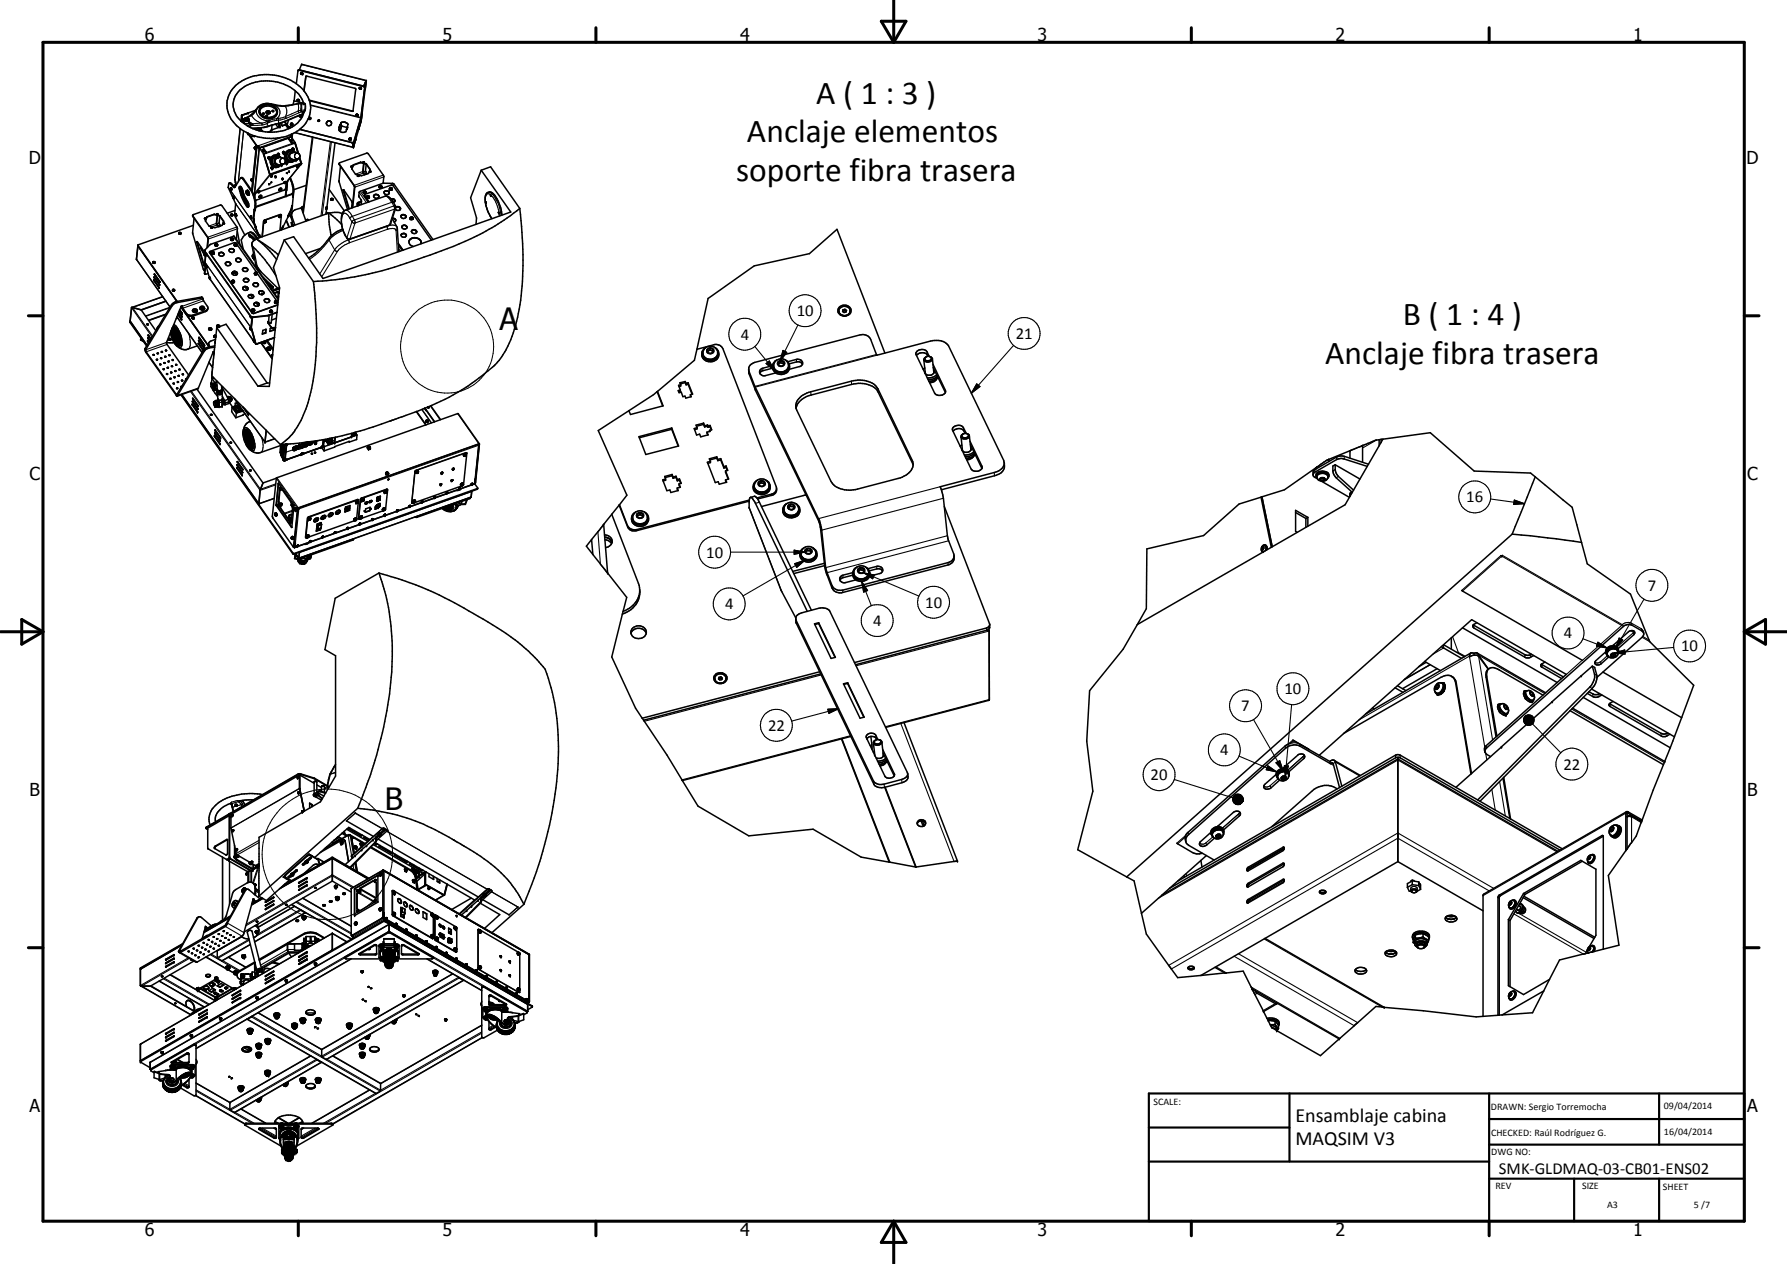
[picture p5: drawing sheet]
<svg xmlns="http://www.w3.org/2000/svg" width="420mm" height="297mm" viewBox="0 0 420 297" stroke-linecap="round" stroke-linejoin="round" font-family="sans-serif">
<defs><g id="words">
<g font-size="7.9">
<text x="191.9" y="24.4">A ( 1 : 3 )</text>
<text x="175.6" y="33.4">Anclaje elementos</text>
<text x="173.1" y="42.4">soporte fibra trasera</text>
<text x="329.8" y="76.4">B ( 1 : 4 )</text>
<text x="311.6" y="85.4">Anclaje fibra trasera</text>
</g>
<g font-size="7.2">
<text x="117.5" y="77.5">A</text>
<text x="90.5" y="190.3">B</text>
</g>
<g font-size="4.7">
<text x="304.6" y="263.7">Ensamblaje cabina</text>
<text x="304.6" y="269.1">MAQSIM V3</text>
</g>
<g font-size="4.2">
<text x="34" y="9.6">6</text>
<text x="104" y="9.6">5</text>
<text x="174" y="9.6">4</text>
<text x="244" y="9.6">3</text>
<text x="314" y="9.6">2</text>
<text x="384" y="9.6">1</text>
<text x="6.8" y="38.7">D</text>
<text x="410.6" y="38.7">D</text>
<text x="7" y="112.9">C</text>
<text x="410.8" y="112.9">C</text>
<text x="7" y="187.1">B</text>
<text x="410.8" y="187.1">B</text>
<text x="7" y="261.4">A</text>
<text x="410.8" y="261.4">A</text>
<text x="34" y="290.4">6</text>
<text x="104" y="290.4">5</text>
<text x="174" y="290.4">4</text>
<text x="244" y="290.4">3</text>
<text x="314" y="290.4">2</text>
<text x="384" y="290.4">1</text>
</g>
<g font-size="3.9">
<text x="187.3" y="74.3">10</text>
<text x="174.1" y="79.8">4</text>
<text x="238.8" y="79.7">21</text>
<text x="344.8" y="118.1">16</text>
<text x="166.1" y="131.1">10</text>
<text x="170.5" y="143.2">4</text>
<text x="217.5" y="142.8">10</text>
<text x="387.4" y="138.9">7</text>
<text x="205.3" y="147.1">4</text>
<text x="367.7" y="150">4</text>
<text x="395.3" y="153.1">10</text>
<text x="291.8" y="167.1">7</text>
<text x="302" y="163.1">10</text>
<text x="180.6" y="171.7">22</text>
<text x="286.9" y="177.5">4</text>
<text x="270.5" y="183.3">20</text>
<text x="367.6" y="180.8">22</text>
<text x="352.4" y="276">SMK-GLDMAQ-03-CB01-ENS02</text>
</g>
<g font-size="2.4">
<text x="271.2" y="259.7">SCALE:</text>
<text x="350.6" y="260.8">DRAWN: Sergio Torremocha</text>
<text x="391.2" y="260.6">09/04/2014</text>
<text x="350.6" y="266.9">CHECKED: Raúl Rodríguez G.</text>
<text x="391.2" y="266.7">16/04/2014</text>
<text x="350.6" y="271.4">DWG NO:</text>
<text x="351.6" y="279.3">REV</text>
<text x="372" y="279.4">SIZE</text>
<text x="391" y="279.6">SHEET</text>
<text x="377.9" y="283.8">A3</text>
<text x="398.3" y="283.8">5 /7</text>
</g>
</g></defs>
<g fill="none" stroke="#000" stroke-width=".35">
<path d="M70.1 16.6l-.4 3.1M70.1 16.6l.2-.2 15.2 3.9M70.1 16.6l.2-.1 15.3 3.9 .2 .2M70.4 16.5l.5-1.4 15.2 3.8M70.7 17.2v.1M70.7 17.3l.3 .2M70.7 17.2h.1M70.7 17.3l.1 .1M70.8 17.1l-.1 .1M70.8 17.1l.4 .1v.2M70.8 17.4h.1M70.9 17.4h.1"/>
<path d="M70.9 17.3v.1M70.9 17.3l.1 .1M70.9 17.3l-.1 .1M71 17.4h-.1M71.1 17.1l.1 .3M71.1 17.1l-.4 .1M71.2 17.2v.1M71.2 17.4l-.2 .1M71.2 17.3v.1M71.9 17.9l-.5 3.4M71.9 17.9l11.7 2.9-.6 5.2M71.9 17.9l-.4 3.5"/>
<path d="M86.1 18.9l-.6 1.4M86.1 18.9h.1M86.1 18.9l-.9 7.6M55.3 20.2a11.7 11.7 0 0 1 16.7 1.8 6.4 6.4 0 0 1-2.9 9.3 12.7 12.7 0 0 1-8.1 1 11.9 11.9 0 0 1-5.3-2.7l-.3-.3a6.9 6.9 0 0 1-2-4.2 6.1 6.1 0 0 1 1.9-4.9zM56.5 30.2l-1.3 12 .2 .6M56.6 28.4h.1M56.7 28.4h.1a1.34 1.34 0 0 1 1.7-.5v.8M56.8 27.2l.1 .6M56.8 27.2l-.1 1.2M56.8 27.1v.1M56.9 27.8l.1 .4zM57.5 27.8l-.2 .7"/>
<path d="M57.7 28l.4-.1 .1 .3h-.4zM58.2 31.2v.2M58.2 31.4h.1M58.3 31.4l1.9 2.7M58.3 31.4h-.1M58.3 31.4h.1M58.3 31.3l-.1 .1M58.4 26.5l-1.6 .6M58.4 26.5l-1.6 .7M59.7 31.9l-.7 .3-.6-.8 1.9 2.7M59.8 31.9l-.8 .3M59.8 34.7v.1"/>
<path d="M59.8 34.6v.2M59.8 34.7v.2M59.8 34.6h.1M59.9 34.6l.1 .3M59.9 34.6h-.1M60 34.6h-.1M60 34.6v.2M60 34.8l-.2 .1M60 26l-1.6 .5M60.2 34.2h.1M60.2 34.1l-1 10.7M60.3 34.1l.2 .2 .2-.1"/>
<path d="M60.3 34.4l.2 .3h.4M60.4 34.2l.2 .2M60.4 34.2l-1.1 10.7M60.6 34.4l.2 .2M60.7 34.2l.2 .5M60.7 34.2v.1M60.7 34.3l-.1 .1M60.7 34.3l.1 .1M60.8 34.4l-.1 .2M60.8 34.6l.1 .1M60.8 34.4v.2M60.9 30.1l-.9 .3"/>
<path d="M60.9 25.9a2.17 2.17 0 0 0 3.5 1.7l.6-.5 .2-.8M61 26a2.26 2.26 0 0 1 4.1 .2M61.3 25.1a2.44 2.44 0 0 1 3.9 1 2.02 2.02 0 0 1-2.8 1.5 1.53 1.53 0 0 1-1.1-2.5zM61.3 30.1l-1.2 .4M61.4 30.2l.4 .7M61.4 30.1l-.6 .5 .6-.4M61.5 30.4l-.6 .3M61.5 30l-.1 .2M61.5 30.6l-.1 .2M61.6 30.8v.1M61.7 34.6l.9 1.1v.2M61.7 34.6l-.7 .2-1.1 10.5"/>
<path d="M61.8 35.3l.1 .1M61.8 26.7h.3l-.1 .1zM61.8 35.2h.1M61.8 35.3l.2 .1M61.9 35.2h.1M62 36.2l1.5 4.9M62 36.2h.1M62 36.2l1.4 4.8M62 35.1l.1 .2M62 35.2l-.2 .1M62 35.2h-.1M62 35.1l.1 .1"/>
<path d="M62 36.1h.1M62 36.1v.1M62.1 26.7h.1M62.1 35.3l-.1 .1-.2-.1M62.1 35.3v.1M62.1 35.3l-.1 .1M62.5 27.2l.2-.1 .2 .2-.2 .1zM62.5 35.9l-.5 .2M62.5 35.9l-.1 .1M62.5 27.3h.1M62.6 35.9h-.1M62.6 35.8l-.1 .1"/>
<path d="M62.6 26.5l.4 .3 .5-.3M62.6 26.5a.47 .47 0 0 1 .5-.5 .47 .47 0 0 1 .4 .5M62.6 26.3v.2M62.7 26.3l.4-.1 .3 .2M62.7 26.3l-.1 .2M62.8 26.3h-.2M62.9 26.5l.2-.1 .1 .2-.3 .1zM63 26.2h-.2M63 37l.1 .3M63.1 37.2v.1M63.1 26.2h.1M63.1 36.9h.3v.4"/>
<path d="M63.1 36.9v.2M63.1 37.3h.3M63.1 36.9v.1M63.1 36.9h.3v.2M63.2 36.8l-.2 .3 .1 .2M63.3 37v.2M63.3 37h.1M63.3 37l.1 .1M63.4 37.3h-.1M63.4 37.1h.1M63.4 37.1h-.1M63.4 26.3v.1"/>
<path d="M63.4 26.4v.2M63.4 37h.1M63.4 37.1l-.1 .1M63.4 37v.3M63.4 26.4l.1 .1M63.7 39.5l.4 .2M63.7 39.5l.2 .2M63.7 39.4v.1M63.9 30.4l.1 .1M63.9 30.5h.1M63.9 30.5l-.9 .5M63.9 30.5l-.5 .5"/>
<path d="M64 39.2l-.3 .3M64 39.2l.2 .1M64 39.2l-.2 .1M64 39.2h.1M64 29.4l-.1 1.1M64 39.2l-.2 .3 .3 .2M64 39.4l.1 .1M64 39.4h.1M64.1 26h.2v.2h-.3zM64.1 39.4v.1M64.2 39.3l-.1 .4M64.5 38.3l.5 .4h.6"/>
<path d="M64.8 29.2l.6 .8M65 38.5l1 .3M65.1 26.3a2.19 2.19 0 0 1-3.4 .8 1.33 1.33 0 0 1-.6-1.4 1.33 1.33 0 0 1 1.2-1 1.95 1.95 0 0 1 2.8 1.8M65.2 36.4l.1 .1M65.3 36.2l-.1 .2M65.3 36.2l-.1 .1M65.4 36.5l-.2-.1a1.39 1.39 0 0 0-1.7 1.1 1.43 1.43 0 0 0 1.9 1.7l.4-.3M65.4 36.1v.4M65.4 36.1l-.1 .1M65.4 36.1h.2v.3M65.4 36.5h.2M65.4 36.5l.2 .1"/>
<path d="M65.4 29.1l.3 .3M65.4 37.1a.81 .81 0 0 0-.9 .8 .81 .81 0 0 0 .9 .8M65.5 29l.2 .4M65.5 29l-3.5 1-2.6 .2M65.6 36.3l-.1 .1M65.6 36.5l-.1 .1M65.6 37h-.2a.78 .78 0 0 0-.9 .5M65.6 36.6l.2 .2M65.6 36.1v.3M65.6 36.4v.1M65.7 29.4l.1 .4M65.8 29.8l-1.9 .7"/>
<path d="M65.9 29l.5 .6 .9-.4M65.9 29h-.4M65.9 28.9l.6 .6M66 37a.88 .88 0 0 1 1.1 .7 .88 .88 0 0 1-.9 1M66 37a1.24 1.24 0 0 0-2.1 .7 1.24 1.24 0 0 0 1.7 1.3l.4-.2M66 38.8l.1 .1M66 37l-1 .3M66.1 38.9h.1M66.2 38.7h.1M66.2 38.7l-.2 .1M66.4 38.7l-.2 .2-.2-.1M66.4 38.7l-.1 .2"/>
<path d="M66.5 35.9v.1M66.5 35.8l.1 .3M66.5 35.7v.1M66.6 35.7h.2l.1 .2M66.6 36.1h.2M66.6 36.1h.1M66.6 35.6l.3 .3M66.6 35.6l-.1 .2M66.7 35.6h-.1M66.7 35.8v.1zM66.9 35.9l-.2 .2M66.9 35.9l-.1 .2"/>
<path d="M67 28.6l1.1 1.5M67.1 29.3l.7 1M67.2 38.1v.3M67.2 38.1l.1 .4h.2l.1-.4M67.3 38l-.1 .1M67.3 38h.2M67.3 29.3h.1M67.3 29.2v.1M67.3 38v.1M67.3 29.2l-.4-.6 1.1 1.6M67.4 38l-.3 .3 .5 .1M67.4 38l.2 .1"/>
<path d="M67.4 38.2h.1M67.5 38.2v.1M67.5 38.2l-.1 .1h.1M67.6 38.1v.3M67.8 29.7l.7 .2M67.8 29.8l.7 .1M67.8 28.2l-.3 1.1M67.8 32.6l.8 1.1M67.8 32.4l-6.1 2.2M68 37.1l.3 .4h.7M68.3 33l.3 .1M68.3 32.9v.1"/>
<path d="M68.4 32.9v.1M68.4 31.7l.2-.1 .1 .1-.2 .3-.1-.4 .1 .2M68.4 37.3l.5 .2M68.4 33.1h.2M68.4 32.8l-.1 .2M68.4 32.8v.1M68.4 32.8h.1M68.5 32.9h.1M68.5 32.9h.2M68.5 32.8l.2 .1M68.5 29.1h.2l-.2 .1zM68.5 29l-.1 .1 .1 .3"/>
<path d="M68.5 29l-.1 .3 .3 .1-.3-.1M68.5 29h.2M68.5 32.8v.1M68.6 29h.1M68.7 32.9l-.1 .2-.3-.1M68.7 33l-.1 .1M68.7 35.2v.1M68.7 29l.1 .1M68.7 31.5l-.1 .9M68.7 34.9v.3M68.7 34.8l.3 .1M68.7 29.3l-.1 .1"/>
<path d="M68.7 34.8v.4M68.8 29.1l-.1 .2M68.8 31.5l-.1 1M68.9 35.9a.83 .83 0 0 0-.9 .8 .83 .83 0 0 0 .9 .8M68.9 34.9l-.2 .2 .1 .2 .3-.2-.1-.2M68.9 34.8l-.2 .1M68.9 35.9l.8-.1 .4 .2M68.9 34.9h.1M68.9 37.5h.8M68.9 35.9l-.5 .2M68.9 35.1h.1M69 35.1l-.1 .1"/>
<path d="M69 35.8h-.6l-.4 .4M69 34.9l.1 .3M69 35.2l-.1 .1M69.2 23.7h.1M69.2 23.7l-.3 .9M69.2 35.6a1.41 1.41 0 0 0-1.9 .2 1.41 1.41 0 0 0 .1 1.9 1.41 1.41 0 0 0 2-.2M69.3 33.5l.1 .1M69.3 33.5h.1M69.3 31.2l13.7 3.4M69.3 33.5l-.7 .1M69.3 33.6l.8 2.4M69.4 33.6l.7 2.4"/>
<path d="M69.4 35.8a1.26 1.26 0 0 0-1.9 .2 1.26 1.26 0 0 0 .6 1.9l.7 .1 .4-.2M69.4 33.5l-1-1.3-.5 .1-.1 .3 .7 1M69.4 21.4l-.2 2.3M69.4 33.6l.8 2.5M69.4 33.6h.1M69.4 33.5v.1M69.5 37.6v.1M69.6 37.5h.1M69.8 37.5l-.3 .2M69.8 37.5l-.2 .2-.2-.1 .1 .1M69.9 39.1l-.1 .1M69.9 39.1l.1 .1"/>
<path d="M69.9 39.2h.2zM69.9 23.4v.3M69.9 23.4h.4M70 39l-.1 .1M70 39h.2M70 39.2h.1M70 23.4l-.1 .3M70.1 23.6v.1M70.1 39h.1M70.1 23.4h-.1M70.1 23.7h.1M70.1 39l-.1 .2"/>
<path d="M70.1 36l.4 .5-.1 .5M70.2 39l-.3 .2M70.2 23.7h-.1M70.2 27.2h-.1M70.3 23.4l.1 .3M70.3 23.4v.3M70.3 23.7l-.1 .1M70.3 23.5v.2h-.4M70.4 37.1l.4 1.3M70.4 30.4l12.6 3.1M70.4 37l.4 1.4M70.4 37l.5 1.4"/>
<path d="M70.4 37l-.7 .5M70.8 38.4v.1M70.8 38.5l-7.4 2.6M70.8 38.4h.1M70.9 38.5l-3.5 4.3M70.9 38.4l-.1 .1M71 27.3l-.4-.2-.1 .2M71.3 26.8l-5.4 2.2M71.4 24.4a8.2 8.2 0 0 0-7.1-5.3 8.8 8.8 0 0 0-8.9 3.3 4.4 4.4 0 0 0 .2 4.8l1 1.2M71.4 26.6a7.3 7.3 0 0 1-6.9 4.4 11.2 11.2 0 0 1-6-1.2M71.4 24.4l-.9-.1a16.2 16.2 0 0 1-4.9 .5 7.3 7.3 0 0 0-4.1-.2l-.6 .4a8.4 8.4 0 0 1-3.1 2.7M72.6 27.7l-.1 .1"/>
<path d="M72.6 27.7l.3-.1 .2 .3-.4 .2-.2-.3M72.7 23.5l10.3 2.5M72.7 23.7l10.1 2.5 .2-.2M72.9 27.6l-.4 .2M73.4 32.2l-2.2 17.7M74.8 28.3l-.1 .1M74.9 28.2l-.1 .2M74.9 28.2l.2 .2M74.9 28.2l-.1 .1M75 28.2l.1 .2M75.1 28.4l-.1 .1-.2-.1M76.8 28.7a.61 .61 0 0 1 1-.1 .61 .61 0 0 1-.1 .9 .61 .61 0 0 1-.9-.3v-.4"/>
<path d="M77.9 28.9a.6 .6 0 0 0-.7-.5 .6 .6 0 0 0-.5 .7M78.8 33.6l-1.9 15.1M79.7 38.4l3.6 5.4-.5 5M79.7 29.9l.1 .1M79.8 30l-.1 .5M79.8 30l-.1 .5 .3 .4a1.11 1.11 0 0 0 1.4 0l.1-.5M79.9 29.4h.1M79.9 29.4l-.2 .5M80 29.4v.1M80 29.5l.2-.6 .1 .7 1.3 .4M80 29.4l-.2 .6M80 30.2v.1"/>
<path d="M80 30.2h.1M80 39.1l-.3 3.6 2 6.5M80.2 28.8l-.2 .7M80.7 28.7l-.5 .1M81 28.7l-.8 .1M81 28.7l.7 .3M81.6 29.8v.6h-.1M81.6 29.8l-.1 .6M81.7 29l.1 .3M81.7 29l.1 .2-.2 .6M82.1 32.6l.4-.1v.3h-.4l.1-.4h.3v.3M82.1 32.8l.2 .1"/>
<path d="M82.1 32.7l.1 .1M82.2 32.9h.1M82.3 32.6h-.1M82.3 32.6h.1M82.4 32.6h.1M82.4 32.6h-.2h.2M82.5 39.2h.3M82.5 39.1l.2-.1 .2 .2-.3 .1zM82.5 32.8l-.2 .1M82.6 32.7l-.1 .1M82.9 33.5l.1 1.1M82.9 33.5l.2 1"/>
<path d="M83 33.5h.1M83.1 34.5l-.1 .1M83.1 38.7l-.4 1.1M83.1 34.5h.1M83.6 32.7l-.5 1.8M83.9 26.8l-.2 .2M83.9 27.1l.1 .1zM83.9 26.8l-.1 .4h.3M83.9 26.8l.3 .3-.1 .1M83.9 26.8l.2 .2M83.9 26.9l.2 .1M83.9 27.1v.1"/>
<path d="M84.1 27v.2M84.4 30.2l-.8 2.5M84.5 20.9l.1-.3h.2l.1 .4M84.5 20.9l.4 .1M84.6 20.6h-.1M84.7 20.8v.1M84.7 20.9h.1M84.7 20.6l.3 .2-.1-.1M84.8 38.2l-1.7 .5M84.8 20.9h-.1M84.8 38.1v.1M84.8 38.1l1.3 .4"/>
<path d="M84.8 38.2l1.3 .4M84.8 38.1l-1.7 .6M84.9 27.7l-1.8 5.7M84.9 27.6l-1.9 5.9M84.9 20.9l-.1 .1M84.9 20.7l-.4-.1v.3M84.9 28.4l-.5 1.8zM85.2 26.5h.1M85.2 26.5l-.3 1.9M85.2 26.5l-.3 1.8 .3-1.8M85.4 38.2h.3M85.4 38.2l.1-.2 .2 .2"/>
<path d="M85.5 20.3l.3 .2-.9 7.1M85.5 38.4l-.2 1.9M85.5 20.2v.1M85.5 38.4l-.1 2.1 .4 .6M85.6 38.1l-.1 .2M86.1 38.6l-.2 1.7 .4 .6M86.1 38.6l.9 1.3M86.1 38.5l.9 1.3-.4 1-1.6 .5-1.4-.3-.9-1.3M86.1 38.5v.1M32.4 57.6l9.3 13.3M32.4 57.6l-.3 3.4 7.9 11.2M32.4 57.8l9.2 13.1"/>
<path d="M42.1 54.8v.1l.1-.2h.2l.1 .2-.1 .1M42.1 54.9l.3 .1M42.2 54.7h.3M42.2 54.9v.1M42.2 54.8l.2 .1M42.2 54.8h.1M42.3 54.8h.1M42.3 54.8l.1 .1M42.5 54.8l-.1 .2M42.5 54.9l-.1 .1M45.3 50.6l3.6 5.4-.2 2.2M45.5 53l-13.1 4.6"/>
<path d="M45.6 51.3l-.3 3.6 2.5 8.3 .3 .6M46.4 56.8l-.1 .1 1.5 5.4 .2 .2 .1-.1M46.4 56.8l1.7 5.6M46.4 56.8l1.9 2.8-.2 2.8M47.2 58.2l1.1 2M47.2 58.2l1.1 2.2M47.3 58.1l-.1 .1M47.9 59.6l.2 .4M48.1 51.3l.2-.1 .1 .2-.2 .1zM48.1 51.4h.3M48.2 59l10.8 15.4 .3 .1a12.7 12.7 0 0 0 5.8-1.1M48.4 59.5l-.2 2.1"/>
<path d="M48.5 59.7h.1M48.5 59.6l.1 .3M48.6 59.9h.1M48.6 59.7v.1M48.7 50.9v.1M48.7 51l-.4 .9M49.3 59.3l10 14.3M49.6 53.6h.3M49.6 53.4l.4 .1-.3 .1zM49.7 59.6h.1M49.7 59.5l.1 .1M49.7 59.5l.2 .1"/>
<path d="M49.7 59.6h.2M49.8 59.4a.3 .3 0 0 0 .2 .4 .3 .3 0 0 0 .4-.3l-.2 .2M49.8 59.6h.1M49.8 59.2l-.1 .3M49.8 59.6h.5M49.9 59.3h.1M50.1 59.2v.1M50.1 59.3h.1M50.1 59.2l.1 .2-.3-.1M50.1 59.2l-.2 .1M50.1 59.3h-.1M50.3 59.3l-.2-.2-.2 .1-.2 .4"/>
<path d="M50.3 59.3l.1 .1M50.3 59.5l-.3 .1M50.4 59.4l-.1 .1M50.4 50.3v.1M50.4 59.4l-.2 .3-.3-.1M50.4 50.3l1.3 .4M50.4 50.4l1.3 .4M50.4 50.3l-1.7 .6M50.4 50.4l-1.7 .6M50.5 57.5l.2 .3h.3M50.5 57.5l.1 .2M50.5 57.4v.1"/>
<path d="M50.6 57.4v.3M50.6 57.4l.4-.1 .1 .1-.2 .4-.3-.1M50.6 57.7l.4 .1M50.6 57.4h-.1M50.8 57.4h.1M50.8 57.3l-.1 .1M50.8 57.3h.1M50.8 57.4h-.1M50.8 57.3v.1M50.9 57.3v.2l-.2-.1M50.9 57.4h.1M50.9 50.4h.4"/>
<path d="M50.9 57.3v.1M51 52.7h.1M51 50.2h.2l.1 .2h-.4zM51 52.7l.3 .6M51 52.9l.3 .4M51.1 57.4l-.1 .4M51.1 50.3v.2M51.1 50.6l-.2 1.9M51.1 50.6l-.1 2.1M51.2 57.6l-.2 .2M51.5 59.5a.63 .63 0 0 0 .4 .7 .63 .63 0 0 0 .8-.3M51.5 53.1h.1"/>
<path d="M51.6 53l-.1 .1M51.6 53h.1M51.6 53.1h.1M51.6 53v.1M51.7 50.8l-.2 1.7 .4 .5M51.7 53l-.1 .1M51.7 50.7v.1M51.7 53v.1M51.7 50.7l.9 1.3-.4 1-1.7 .5-1.3-.3-.9-1.3 .4-1M51.7 50.8l.9 1.3M51.7 59.4l.5-.1 .3 .2 .2 .3M51.7 59.4h.6l.3 .3"/>
<path d="M51.7 53.1h.1M51.7 59.4l-.2 .1M51.7 59.4l-.2 .2M52.4 52.6h.4M52.5 52.4l.2 .2h-.2zM52.7 59.7v.2M53.9 43.1l-.2 1 1.7 3.8-.3 2.7 2.5 4.6M53.9 43.1h.2l.9 1 .3-.2M53.9 43.1h.4l.6 .7 .3 .2M54.2 56.2l.2 .3h.4l.1-.2M54.2 56.2l.1 .1M54.3 50.6l.3 .1"/>
<path d="M54.3 56.3l.1 .2M54.3 50.5l.1 .2M54.3 44.5h.2M54.3 56l.3-.1 .2 .1M54.3 56l-.1 .2M54.3 56v.3M54.3 44.4v.1M54.3 44.3v.1M54.3 50.3v.3M54.3 50.3l.4 .1M54.3 44.3h.1M54.3 44.4h.1"/>
<path d="M54.4 44.2l-.1 .1 .1 .1v-.1M54.4 44.2l.1 .4M54.4 44.2h-.1v.2l.2 .2M54.4 50.3l-.1 .3M54.4 50.3h.1M54.4 44.2l.1 .3M54.4 50.5h.1M54.4 50.5h.2M54.5 50.5h.1M54.5 56v.1M54.5 56l-.1 .1 .2 .1M54.5 56.1h.1"/>
<path d="M54.5 56h.1M54.6 50.4l.1 .2M54.6 56v.2M54.6 56l.1 .1M54.7 50.4v.2M54.7 50.6l-.1 .1M54.7 56.1l-.1 .1M54.7 50.5l-.1 .2M54.7 58.5h.2a.52 .52 0 0 1-.1 .8 .52 .52 0 0 1-.8-.1l-.1-.4M54.7 58.5h-.6l-.2 .3M54.7 58.5l.4 .5M54.7 58.5h-.4l-.4 .2"/>
<path d="M54.8 46.2v.1M54.8 56v.3M54.8 46.2l-.1-.1 .2 .3M54.8 46.2l.1 .3M54.8 56.1l.1 .2M54.8 56.4l-.2 .1M54.8 56.3l-.5 .1M54.8 46.3l.1 .1M54.9 46.4l.1 .2M54.9 46.4h.1M54.9 56.3l-.1 .1M54.9 46.5h.1"/>
<path d="M55.1 57.4l.1 .3M55.1 57.4v.3M55.1 57.7l.3 .2 .3-.2M55.1 57.4l.1 .3h.2l.4-.1M55.1 57.4h.1M55.1 57.7h.2M55.3 57.7l.1 .1M55.3 49.4l-1.9 .7M55.3 43.9l1.2-2 .3-.1 2 2.8a6.2 6.2 0 0 1 1 4.7M55.3 57.4h.3M55.4 42.7l.1 .9zM55.4 50.2v.3l.3 .1"/>
<path d="M55.4 50.2h.1M55.4 50.3v.3M55.4 57.3v.1M55.4 50.3h.1M55.4 57.4h-.1M55.4 57.3l-.1 .1M55.4 57.3l.2 .1M55.4 57.4h.1M55.4 50.2l.1 .1M55.4 43.3l-.6 .3M55.5 50.2v.1M55.5 50.5l.2 .1"/>
<path d="M55.5 50.3l.1 .1M55.6 57.2l.1 .3-.3 .2M55.6 56.3l.1-2.9-3.5-5.1-.4-.1-6.3 2.2-.2 .3 3.6 5.1-.1 2.3M55.6 57.2h-.2l-.3 .2M55.6 50.7h.1M55.6 57.2l-.5-.2-5.7 2.1-.1 .3 10 14.2M55.6 50.5h.1M55.7 50.6l-.1 .1M55.7 57.4v.3M55.7 57.7h-.5M55.7 57.7l-.1 .1M55.8 57.6l-.1 .1"/>
<path d="M55.8 57.5l4.5 6.5M55.8 54.3l.6 3.1M56.3 43.9a2.09 2.09 0 0 1 .9 1.7l1 1.9 .2 .8-.1 .4M56.3 43.9a1.01 1.01 0 0 1 .9 1.2l.6 1.6a2.1 2.1 0 0 1 .6 1.9l-.1 .1M56.3 43.9a6.9 6.9 0 0 0 1.4 4.2l.5 .6h.1M56.5 44.4l.6 2.1 .9 1.6 .2 .1v-.2M56.5 44.4l.2 .2 .7 2.1 .7 1.1M56.5 44.4h.1M56.6 44.4l.4 1.6 1.1 2M56.6 41.8l.3-.1 .3 .2 1.8 2.6a6.3 6.3 0 0 1 1 4.8M57.9 45.1h.1M57.9 44.8v.5l.2 .3-.1-.4"/>
<path d="M57.9 44.8h.1M57.9 47.5l.2 .3M57.9 45.1l.1 .1M58 44.8l.2 .3M58 45.1l.1 .1M58 45l-.1 .1M58 45l.2 .2M58 45.6l.2 .1M58.1 44.7a.81 .81 0 0 1 .4 1.1h-.2M58.1 45.1h.1M58.1 45l-.2 .1M58.1 44.7l-.2 .1"/>
<path d="M58.1 48l.1 .1M58.1 47.8l.1 .2M58.1 45.2l.1 .5M58.2 45l-.1 .1M58.2 45.1v.1M58.2 45v.1M58.2 45.2h.1M58.2 45.5v.2M58.2 45.7h.1M58.2 45.1v.2M58.2 45.4h.1M58.2 45.3h.1"/>
<path d="M58.2 45.1v.6M58.2 45.1l.1 .2M58.2 45.3l.1 .1M58.2 45.5h.1M58.3 45.3l-.1 .4M58.3 45.3l.1 .5-.2-.1M58.3 45.3h-.1M58.5 54.7h.1a1.52 1.52 0 0 1 1.8 1.1l.1 .2M58.5 45.8h.1M58.7 55.2l.2 .3 1 .8M58.9 50.8h.1M58.9 50.8l.1 .3"/>
<path d="M59 50.8h-.1M59 51.1v.1M59 50.8l.1 .4M59 51.1l.1 .1M59 51v.1M59 51h.1M59 51.1h.1M59 50.9v.1M59.1 42.2h-.1M59.1 42.1h.1M59.1 42.1l-.1 .2M59.1 42.1l.2 .3-.3-.1"/>
<path d="M59.1 51.1v.1M59.2 42.1l.1 .3M59.2 42.1l-.1 .2-.1-.1M59.2 57.5l.9 4.7 1.3 1.7M59.4 59.9h.2M59.4 59.9v.3M59.5 60v.1M59.5 60l.3 .3M59.5 60l-.1 .2M59.6 59.9l.1 .2M59.6 51.4h.1M59.6 51.4v.2"/>
<path d="M59.6 59.7l-.2 .2M59.6 51.6v.7l.5 1.2M59.7 55.9l.1 .3M59.8 51.5l-.1 .8 .5 1.1-.1 .1M59.8 51.5l-.1 .8 .5 1.1M59.8 51.5l-.2 .1M59.8 49.3v-.1l-.2 2.2M59.9 56.4a1.9 1.9 0 0 0-1.4-1.3l.1 .4 1.2 1M59.9 56.4a1 1 0 0 0-.3 1.7 34.9 34.9 0 0 1 5.3 6.7M59.9 45.3l.1 .1M59.9 45.3l-.1 1M60 45.4l-.1 1"/>
<path d="M60 49.3h-.2M60 49.3h-.1l-.3 2.3M60.1 53.5l-.1-.1 .8 1.7M60.1 53.5l.7 1.6M60.1 53.5l.8 1.7M60.1 53.3l.1 .1M60.2 53.4l-.1 .1M60.3 56.1l-.4 .3M60.3 56.1l.1 .1M60.3 56.1a21.4 21.4 0 0 1 4.8 4.9M60.4 56.2l-.6-.9a1.22 1.22 0 0 0-2.1-.2l-1 1.3 .5 2.1M60.4 56.2l3.1 2.1 1.9 1.6"/>
<path d="M60.7 45h.1M60.7 45l.2 .1M60.8 55.1l.1 .1M60.9 55.2l.2 .6M60.9 45v.1M60.9 45h.1M60.9 46.4h.1M60.9 44.9l-.1 .1M61 46.2v.2M61 46.4h.1M61 46.2l-.1 .2M61 46.1l-.1 .3"/>
<path d="M61 45h-.1M61 44.8l-.3 .2M61 44.8v.1M61 55.2h-.1M61 45h.1M61 55.2l.2 .6M61 55.1l.3 .7M61 44.9v.1M61 46.1v.1M61 44.9l-.3 .1M61 44.9h.1M61.2 46l-.2 .2"/>
<path d="M61.2 46l-.2 .1M61.2 46.3l.2-.1v.2zM61.2 46.3h.1M61.3 46.3l.1 .1M61.3 46.2v.1M61.4 46l.1 .3-.2 .2-.4-.1M61.5 46h-.3M61.5 46.1l-.2-.2-.3 .2M62.2 52.3h.1M62.3 52l-.1 .2M62.3 52l-.1 .3M62.3 51.9l.3 .1"/>
<path d="M62.3 51.9l-.1 .2M62.4 52.2h.1M62.4 52.2h.2l-.2 .1-.2-.1M62.4 52.1v.1M62.4 51.9l-.1 .1M62.5 51.9l.1 .1M62.6 52v.1M62.6 51.9l-.3 .1M62.6 52.1l-.1 .1M63.4 43.2h-.2M63.4 41l.1 .1M63.4 41h.1"/>
<path d="M63.4 41.1h.1M63.5 41.1h-.1M63.7 42.9h.1M63.8 42.8l-.1 .1M63.8 41.2l-.1 .2M63.8 41.2l-.1 .1 .1 .1M63.8 41.2h.2M63.8 41.4h.1M63.9 41.4h-.1M64 41.3l-.2 .1M64 41.1l-.3 .2M64 41.1h.1"/>
<path d="M64 41.1l-.2 .3M64 41.2h.1M64.6 41.4h.2zM64.8 41.5h.1l-.2 .1zM65.6 51l.1 .1M65.6 50.9v.1M65.6 44.7h.1M65.7 44.5l-.1 .1M65.7 51.1h.2M65.8 50.9l.1 .1-.1 .1zM65.8 51h.1M65.9 44.4l-.2 .4"/>
<path d="M65.9 44.4h-.2M65.9 50.5l-3.9 1.4-.3 3.7M65.9 44.6h.2l-.2 .1zM66 50.7l-.1 .4M66 50.7l-.4 .1M66 50.7l-.4 .2 .1 .2M66 44.3l-.1 .1M66 44.3h.1M66 44.6l.1 .1M66 50.8h-.2l-.2 .2M66 44.6l-.1 .1M66.1 50.4l-.3 3.7"/>
<path d="M66.1 44.2l-.5 .3 .2 .3 .3-.1M66.1 44.3h-.1M66.1 44.3h.1M66.1 44.2l.1 .2M66.1 50.4l-4.1 1.4-.4 3.8M66.1 50.5h.1M66.2 44.3v.1M66.2 44.4l-.1 .3M66.3 42l.2-.1zM66.4 42.1l.2-.1zM66.6 53.2l-.5 .8M66.6 53.2l-.4 .8"/>
<path d="M66.8 42.8h.1M66.8 56.4l-2.5 6.5 1.4 4.7-2.4 23.2h-2.6M66.8 56.4l6.9 9.8M66.9 42.8v.1M66.9 42.9h.1M66.9 42.8h.1M67 42.8h-.1M67.1 42.8l-.1 .1M67.1 42.7l.1 .1M67.2 42.8l-.3 .1M67.2 42.7l-.4 .1M67.2 42.7l-.3 .1"/>
<path d="M67.2 45.8l.1 .2M67.3 51.9l.6 1.5M67.3 42.8l-.1 1.4-.4 .5-6.8 2.3M67.3 44.7h.1M67.3 51.8l.7 1.5M67.3 42.8l-7.3 2.6M67.3 40.7l.3-.1zM67.3 42.8h.1M67.5 43.3h.1M67.5 43.2l-.1 1.5M67.6 40.6h-.1M67.6 42.6l-.4 3.5"/>
<path d="M67.6 42.5v.2M67.8 40.3h.1M67.8 40.3h.2zM68.1 41.9a6.6 6.6 0 0 1 .7 4.2M68.2 41.8a5.9 5.9 0 0 1 .7 4.3M68.4 50.6v.3a2.89 2.89 0 0 1 .3 2.2M68.4 50.6l-.6 .2M68.5 52.3l.3 .1M68.5 52.3l.3 .2M68.5 52.3l.1 .8M68.6 48.4h.1M68.6 48.4l-.1 .7-.8 1.6h.1"/>
<path d="M68.6 48.4l-.2 1M68.7 48.3l-.1 .9-2 4M68.7 48.3l-.1 .1M68.8 45.5h.1M68.8 45.5l.1 .1M68.8 45.5l-8.7 3.1M68.9 45.6l-8.8 3.1-.1 .6M68.9 45.6l-.1 .5M68.9 46.1h-.1M68.9 46.1l-.2 2.2M69 49.5l-.4 .7v.5l.7 2.2M69 49.5l-.5 .6-.1 .5"/>
<path d="M69 52.9l.1 .1M70.8 49l-1.4 .3-.4 .2M70.8 49l1.2 3M71.2 49.1v.2M71.2 48.9l.1 .5M71.2 49.1l.1 .1M71.2 49l.1 .2M71.2 49.3h.1M71.4 48.7l-.2 .5M71.4 48.6h-.3l-.3 .4M71.8 51.7l.5-.1 .2 .1M72 43.6l-2.9 1"/>
<path d="M75.3 58.4l-3.5 1.2M76.7 49.9l.7 .2M76.7 48.9v1.4M76.7 48.6v.1M76.7 48.6l.2 .1M76.7 48.7v.1M76.8 48.7l-.1 .4 .2-.1v-.3M76.8 48.7l-.1 .3M76.8 48.6v.1M76.9 48.9h.1M76.9 48.8v.1M77.3 50.2l-16.9 6"/>
<path d="M77.3 50.2l.1 2.6 .4 2.3M77.4 44.5l3.5 5M77.4 50.1l2-.2 1.1 .3M77.4 50.1l-.1 .1M77.4 50.1l2.9 2.6M77.8 46.7v.2M77.8 46.7h.3l.2 .2-.2 .1M77.8 46.9l.3 .1M77.8 55.1l.2 .3M77.8 55.1l.2 .2M77.8 46.7h.4v.2M78 46.9h.1"/>
<path d="M78.1 46.8h.1M78.1 46.8v.1M78.1 46.8l-.1 .1M78.2 46.9l-.1 .1M78.3 46.9l-.4 .1M80.5 53.8l-1.4 .7-1.3 1a19.4 19.4 0 0 1-5.3 5.1M80.7 44.6v.1M80.8 49.7l.4-.3 9.3-3.3h.5a3.7 3.7 0 0 1 2 2.5l-1.4 4.3-9.7 3.4a6.2 6.2 0 0 1-1.1-6.6zM80.8 44.6l-.1 .1 1.3 4.4M80.8 44.6l1.9 2.7v1.6M80.8 44.6l1.3 4.5M84 41.4h.4"/>
<path d="M84 47.8l.1 .2M84 47.8v.6M84.1 41.2h.2l.1 .2h-.3zM84.1 48l.2 .3M84.1 48v.3M84.1 48l.1 .3M85 47.5l-.7 .3 .2 .4M85 47.3l-.6-1.2 .2-1.1 5.5-1.9 2.5 .1 9.2 13.1M85 47.3l-.8 .2-.2 .3M85 47.3l-.1 .8M85.4 45.2l.1 .1M85.4 45.1l.2 .4 .5-.2"/>
<path d="M85.4 40.7l.3 .4M85.5 45v.3M85.5 45l.3-.1 .3 .2-.2 .3h-.2M85.5 45l-.1 .2M85.7 45.8l1 1.7M85.7 45h.1M85.7 45v.1h.2M85.7 45v.1M85.8 45h.1M85.8 45l.1 .1M85.9 40.9l.1-.1 .1 .1M85.9 40.9h.2"/>
<path d="M85.9 40.9h.1M86 40.9h.1M86 45l.1 .3M86.1 45.3l-.3 .1-.3-.1M86.1 45.2v.1M86.2 46.4l.4 .2M86.2 46.1l.2-.1 .3 .1v.5M86.2 46.2l.1 .2M86.2 46.2h.1M86.3 46.3v.2l.3 .1M86.3 46.3v.1M86.3 46.1l-.1 .3 .1 .2h.4"/>
<path d="M86.5 46l-.1 .1M86.5 46.1h-.1M86.5 46l.1 .2-.2-.1M86.5 46.1h.1M86.5 46v.1M86.7 46.5l-.1 .1M86.7 46.4l-.1 .1M86.8 46.1v.1M86.8 47.4l-1.1-1.5 .1-.2 6.3-2.2 .3 .1 9 12.8M86.8 46.4l-.1 .1M86.8 46.3v.1M86.9 46.3l-.3 .3"/>
<path d="M86.9 46.4h-.6M86.9 40.4l.1-.2h.2v.2M86.9 40.4h.3M88 45.8a.71 .71 0 0 1 1.1 .4M88 45.8a.56 .56 0 0 1 .8-.1 .56 .56 0 0 1 .1 .8 .57 .57 0 0 1-.7 0 .57 .57 0 0 1-.2-.7zM89.1 43.8l.1 .1zM89.2 43.9v.2M89.2 43.7l.1-.1 .4 .1M89.2 43.9l.2 .2M89.2 44.1h.2M89.2 43.7v.2M89.4 43.7v.1"/>
<path d="M89.4 43.6v.1l.2 .1M89.4 43.6l.2 .1M89.4 43.6v.1M89.4 43.7h.2M89.6 43.7h.1M89.6 43.7v.1M89.7 43.7l.1 .2M89.7 43.7v.3l-.3 .1M89.8 43.9l-.3 .2M89.8 43.9l-.4 .3-.2-.1M89.8 43.9h.1M90.1 43.1l.1-1.5-.1-.5-3.6-5-.2-.1-6.5 2.3v.3l3.6 5.3-.5 4.9"/>
<path d="M90.3 45.1v.2M90.8 44.8l-.5 .3M90.8 44.8h.3l.4 .4M90.8 44.9l-.5 .2M91 44.9l.3 .1M91.4 45l.1 .4a.67 .67 0 0 1-.7 .3 .67 .67 0 0 1-.5-.5v-.1M91.6 44.5h.1M91.6 44.4l.1 .2M91.6 44.5l.5 .1M91.6 44.4l.1 .1M91.6 44.4h.1M91.7 44.2l-.1 .3"/>
<path d="M91.7 44.6h.1M91.7 44.5l.2 .1M91.8 44.2l.2 .1M91.9 44.6h.2M91.9 46.7l.8 .2 .1 .5-.3 .1M91.9 44.2h-.1M91.9 44.2h.1M91.9 44.1l-.3 .1v.2M91.9 44.1l.3 .1M91.9 44.1l-.1 .1M91.9 44.1l.1 .2M91.9 44.1v.1"/>
<path d="M92.1 44.5l-.1 .1M92.2 44.2v.3l-.2 .2h-.2l-.2-.3M92.2 44.2v.2M92.2 44.4l-.1 .2M92.2 44.4l-.3 .3-.2-.1M92.2 44.4l-.1 .1M92.2 51.3l.7 .2M92.3 46.7l-.2 .3M92.3 46.7l-.3 .1M92.4 46.8l-.2 .3M92.5 46.8l.4 .4M93 51.6v.3l-.3 .3"/>
<path d="M93 51.7l-.4-.3h-.4l1.2 2.3 .4 5.4M93.2 48.6a.66 .66 0 0 1 .9 .3M93.2 48.7h.7M93.2 48.6l-.2 .1M93.2 48.7l-.2 .1M93.6 57.2l1.2 1.6-1.2-1.5M94 48.7l.2 .3M94.1 48.9l.1 .2M94.2 49l-.4 .4h-.5l-.3-.3M94.3 50.7v.1M94.3 55.1v.1M94.4 55l-.1 .2"/>
<path d="M94.4 55l.8-.1 .3 .3v.2a.66 .66 0 0 1-.6 .4 .66 .66 0 0 1-.6-.6M94.4 55l.5-.2 .5 .2M94.5 53.2a.67 .67 0 0 1 .7-.3 .67 .67 0 0 1 .5 .6M94.5 53.2a.63 .63 0 0 0 .5 .6 .63 .63 0 0 0 .7-.3M94.7 50.4h.2M94.7 50.4l-.4 .3M94.7 50.5l-.3 .1M94.9 50.4a.5 .5 0 0 1 .6 .6 .5 .5 0 0 1-.7 .4l-.5-.3v-.3M94.9 50.5l.3 .1 .3 .4M95.2 53l-.7 .2M95.3 53l.4 .3M95.5 55.1v.1"/>
<path d="M95.7 53.4v.1M96.2 56.8l.3 .8 .7 .3M96.2 56.6v.2M96.4 51.3l.2 .1M96.4 51.3v.1M96.5 51.4l.2 .2 .4-.2M96.5 51.4l.2 .1M96.5 51.2l-.1 .1M96.5 51.2l-.1 .2M96.5 51.2v.1M96.5 51.3v.1M96.5 51.3l.2 .2"/>
<path d="M96.6 51.1l-.1 .3M96.6 51.1l.2-.1 .3 .1M96.6 51.1l-.1 .1M96.7 51.2h.2M96.8 51.1l.1 .1M96.8 51.1l-.1 .1M96.8 51.1h.1M96.9 54.1l.5-.1 .5 .4M97.1 51.4l-.3 .2M97.1 51.1l-.1 .5h-.4l-.2-.2M97.1 51.4l-.4 .1M97.1 51.1l-.3 .4"/>
<path d="M97.1 51.3v.1M98 54.4a.65 .65 0 0 1-.7 .5 .65 .65 0 0 1-.6-.5 .67 .67 0 0 1 .7-.4 .67 .67 0 0 1 .6 .5M98.7 56.3l.3 .4M98.7 56.3l-.8-.3a1.53 1.53 0 0 0-1.6 .4M98.7 56.3a1.6 1.6 0 0 0-2.5 .3M99 56.7v.6M113.1 40l-2.5 6.5 1.4 4.7-.1 1.5M113.1 40l2.2-.8 6.9 9.8M113.1 40l7 9.8-44.2 15.6-6.9-9.8-2.2 .8M114.2 47.8h.1M114.2 47.5l.1 .1M114.3 47.6v.2"/>
<path d="M114.3 47.6l-.1-.2v.4M115.3 45.8l.2 .3zM115.4 45.9h.1M115.4 45.9l.1 .1M117.3 50l-.1-.1 .1 .3v-.1M117.3 50v.1M118 50.5a7.9 7.9 0 0 0-2.4-5.3 1.02 1.02 0 0 0-1.5 .8v.2a8.4 8.4 0 0 0 1.3 4.9l.2 .3M122.2 49a75.7 75.7 0 0 1-.8 26.6 19.3 19.3 0 0 1-7.7 12.4 48.9 48.9 0 0 1-9.1 5.9l-6.1 2.6-6.2 2.2a95.2 95.2 0 0 1-17.8 4.9M122.2 49a52.9 52.9 0 0 1-8.6 5.7l-2.1 1.1a101.3 101.3 0 0 1-13.2 5.1 79.7 79.7 0 0 1-24.6 5.3M30.6 75.6l3.9 5.7M30.6 75.6l3.9 5.6M30.6 75.5v.1"/>
<path d="M30.6 75.5l4 5.7M33.1 79.9l.6 .4M33.1 79.8l.5 .3M33.2 72.8l-2.3-.5-.3 3.2M33.2 72.8l3.4 4.9M33.2 79.5l-.1 .4M34.5 76.2l.2 .2 .2-.2h-.3M34.6 76.2h-.1M34.6 76.2l.3 .1M34.8 78.7v.2M34.8 79.5h.1M34.8 78.9h.1"/>
<path d="M34.8 78.7h.1M34.9 79.5l.4 .6-.6-.7 .5 .7M34.9 78.8l.6 .9zM34.9 78.9l.6 .8M36 61.7l.4 .1M36 61.7l.1 .1M36 61.7l.1-.2h.2l.1 .3M36.1 61.8h.2M36.1 61.5l-.1 .2M36.1 61.6h.1M36.1 61.6v.1l.1-.1M36.2 65.1l1.3 1.9z"/>
<path d="M36.2 65.8l1.3 1.8M36.2 65.8l1.2 1.9M36.3 65.2l1.2 1.7M36.3 61.5l.1 .3M36.4 64.4l1.2 1.9v-.1M36.4 64.4v.1M36.4 64.4l1.1 1.8M36.4 64.5v.1M36.4 64.6l1.2 1.7M36.4 61.8h-.1M37.1 77l-.2 .3M37.4 76.5l-.6 1"/>
<path d="M37.4 67.7h.1M37.5 67.6l-.1 .1M37.5 66.2h.1M38.2 69.7l-7.2 2.6M39 70.8l-5.8 2M39 70.8l-5.8 2.1M39 73.8l-4 1.5 3.9-1.4M39.6 79.7l.5-.2 .1 .3-.3 .2-.2-.1zM39.6 79.8l.4-.1 .2 .1M40.1 78.1l.7 2.2a2.26 2.26 0 0 0 1.5 1.4M40.2 77.9l.1 .6a3.9 3.9 0 0 0 1.8 2.8 .88 .88 0 0 0 .4-1.2v-.1M40.3 77.6h.1"/>
<path d="M40.3 77.6l.1 .1M40.3 77.5v.1M40.3 77.7v.3M40.4 78.6l.2 .3M40.4 77.4v.4l-.1-.2M40.4 78.6h.1M40.4 78.3l.5 .7-.1 .2M40.4 77.3h.1M40.4 78.3v.3M40.4 77.9v.2l-.1-.1M40.4 78.2l.1-.3 .4 .7v.3M40.4 78.2h.1"/>
<path d="M40.4 78.2l.2 .3 .1-.3M40.4 77.9l-.1-.2v.3M40.5 77.9l.2 .2v-.2M40.5 77.2l-.1 .1M40.5 78v.2M40.5 78.2l.1 .3M40.5 77.9v-.3l.2 .3M40.5 77.6v.3M40.5 77.5h.1M40.5 77.1l.3 .2M40.5 77.5l.2 .2M40.5 77v.1"/>
<path d="M40.5 77.2v.3M40.5 77.2l.2 .6-.2-.3zM40.5 68.2l.4 .2M40.5 68.2l.4-.2 .2 .2M40.6 79.3v-.3l.2 .6M40.6 76.9l-.1 .2M40.6 68.2h.1M40.6 76.9l.2 .2v.3l-.3-.3M40.6 79.3h.1M40.6 79.3l.2 .3M40.6 68.2l.2-.2 .3 .2M40.6 78.6v.3"/>
<path d="M40.7 78.6v-.3v.3M40.7 79.1l-.1 .2M40.7 78.7l.1 .5M40.7 78.6h.1M40.7 78.6l.2 .3M40.7 68.2h.1M40.7 78.2h.1M40.7 76.6l.6 .4 .5 .8 .7 2.2M40.8 78.2l.1 .3M40.8 77.9h.1M40.8 77.9l.1 .6-.2-.3zM40.8 77.9v-.3l.2 .3"/>
<path d="M40.8 77.9l.2 .2M40.8 78v.2M40.8 68.1v.1M40.8 77.6v.3M40.8 77.5h.1M40.8 68.1l-.1 .1M40.8 68.2h.1M40.8 68.2h-.1M40.8 79.9h.1M40.8 76.8l.3 .3v.3zM40.8 77.2v.3M40.8 79.8l.3 .5z"/>
<path d="M40.8 77.5l.2 .2M40.8 77.1l.3 .2M40.8 77.2l.3 .3-.1 .3-.2-.3zM40.9 76.8l-.1 .3M40.9 79.8v.1M40.9 79.9l.2 .3M40.9 79.7h.1M40.9 79.3l.2 .7-.2-.3M40.9 79.3l.2 .3M40.9 79.3v-.3l.3 .3-.1 .3M40.9 79.4v.3M40.9 79.7l.2 .3"/>
<path d="M41 79.1l-.1 .2M41 77.9v.2M41 68.2v.1M41.1 77.9l.2 .2v-.2M41.1 77.9v-.3l.2 .3M41.1 77.9h.1M41.1 68.2l-.2 .2M41.1 77.6v.3M41.1 77.9l.2 .2M41.1 77.5h.1M41.1 77.5l.2 .2M41.1 77.1l.2 .7-.2-.3"/>
<path d="M41.1 77.2v.3M41.1 77.1h.1M41.2 77l.1 .4-.1-.3M41.2 79.8l.1 .6M41.2 77v.1M41.2 79.8v.3M41.2 77.2l-.1 .3M41.2 79.7l.2 .3M41.2 78.5l.2 .2 .2 .7M41.2 77l-.1 .1M41.2 79.8l-.1 .3M41.2 79.4l.2 .3v.3l-.2-.3z"/>
<path d="M41.2 78.5a.59 .59 0 0 0 .4 .9M41.2 78.5l.1 .1M41.3 78.8l-.1 .1 .2 .3M41.3 78.8l.1 .4M41.3 77.9l.3 .6zM41.3 78.2l.3 .3M41.3 77.9h.1M41.3 77.9l.3 .2M41.3 77.9l.1-.3 .2 .3v.2M41.4 78l-.1 .2M41.4 77.9l.2 .2M41.4 77.3l.2 .5z"/>
<path d="M41.4 77.5l.2 .2M41.4 77.6v.3M41.4 78.7l.2 .7M41.5 79.8v.3M41.5 79.8l.2 .3-.1 .3M41.5 79.8l-.1 .3M41.6 74.5l5.9 8.4M41.6 78.2h.1M41.6 78.3l.2 .6-.2-.3zM41.6 78.2l.3 .3M41.7 78l-.1 .2M41.7 77.7l.2 .4z"/>
<path d="M41.7 77.9l.2 .6-.3-.3zM41.8 79.7h.1M41.8 79.8l.2 .3-.1 .3M41.8 79.8l-.1 .3M41.8 74.7l-.4 .2M41.8 73.9l.9 1.3v-.1M41.8 79.7v-.3l.5 .7-.1 .3-.1-.6v.3M41.8 79.7l.2 .3M41.8 79.8v.3M41.8 79.3l.2 .3-.1-.3M41.8 79.3h.1M41.9 73.8l.8 1.3z"/>
<path d="M41.9 79.1v.2M41.9 79l.2 .3M41.9 79l-.1 .3M41.9 78.7l.2 .6v-.3l-.2-.3v.3M41.9 78.6l.2 .3M41.9 78.6h.1M41.9 78.3v.3M41.9 78.3l.2 .6M42 73.4l.7 1.1v-.2M42.1 73.4l.6 1M42.1 73.3l.6 1M42.1 79.7h.1"/>
<path d="M42.1 79.3l.2 .3M42.1 79.5v.2M42.1 79.7l.2 .3M42.1 79.4l.2 .3v.3M42.1 79.3h.1M42.2 79.3l.1 .3M42.2 72.9l.6 .9-.6-1 .6 .9M42.2 79.1v.2M42.3 79.6l.1-.3-.2-.3-.2 1-.2-.3M42.4 79.8v.3M42.4 79.8l.1 .1M42.4 79.8l-.1 .3"/>
<path d="M42.5 79.9l-.1 .4M42.5 72.1l6.7 9.4M42.6 72.1l6.6 9.4M42.6 72.1l-3.5 8.6 5.3 7.4M42.7 71.9l.2 .6 1.1 1.5 .6 .3h.8l2.9-1.1 .4-.3 .1-.5M45.2 74.7l.1 .2M45.2 74.7l.3-.1 .1 .2M45.3 74.9l-.1-.3 .3-.1 .2 .2-.2 .2M45.3 74.9h.2M45.4 74.7h.1M45.4 74.7v.1M45.4 74.7l.1 .1"/>
<path d="M45.5 74.8h-.1M45.5 73.3l.3 .1M45.6 74.8h.1M45.6 74.8l-.3 .1M45.6 74.8l-.1 .1M45.7 72.9l.2-.1 .1 .3-.2 .1zM45.8 73l.2 .1M45.8 73l-.1 .1M45.9 72.8l-.1 .2M46.2 73.3l-.4 .1-.4-.2a.47 .47 0 0 1 .5-.6 .47 .47 0 0 1 .2 .8h-.1M46.4 73.1l-.1 .2M46.8 79.3l1.3 1.9"/>
<path d="M46.8 79.3h.1M46.9 79.4l1.2 1.8M46.9 79.3v.1M46.9 79.4l1.2 1.7M47 72.5a.53 .53 0 0 1 .6-.5 .53 .53 0 0 1 .5 .6M47 72.4l.5 .4 .6-.2M47.4 72.4h.3M47.5 72.4h-.1M47.6 72.3l-.2 .1M47.6 72.3l.1 .2-.2-.1M47.6 72.3l-.1 .1M47.7 70.1l.2 .6 .8 1.2a.68 .68 0 0 1-.4 1.1l-3.2 1.1-.7-.1-.6-.3-.8-1.3-.1-.5-.3 .2"/>
<path d="M47.7 70.1l-.3-.3-6 1.1-.8 .4-6.5 10.7M47.7 70.1l-6.3 1.1-.6 .3-6.6 10.7M48.1 72.5l-.4 .3-.6-.2M48.2 61.7l.3 .7M48.2 61.6v.1M48.3 62l-.2 2.3 .3 .1 .6-.1M48.4 62.2l-.2 2.2M48.4 62.5h.1M48.5 62.4h.1M48.5 62.5l.7 2.7M48.5 62.5v.1M48.5 62.6h.1"/>
<path d="M48.5 62.6l.2 .1M48.5 62.4l.2 .3M48.6 62.5l-.1-.2v.3M48.6 62.5l.1 .2M48.6 62.5h.1M48.6 62.6v.1M49.1 77.3v.1M49.1 77.2v.1M49.1 77.4l.1 .1M49.1 77.2v.2M49.2 77.5l.2 .1M49.2 77.1l-.1 .1"/>
<path d="M49.2 77.1h.4M49.2 65.3l.1 .1M49.3 65.2l.1 .2M49.3 65.4l10.8 15.4M49.3 77.3l.2 .1M49.3 65.2l-.1 .1M49.3 65.4h.1M49.3 65.2l.1 .1M49.4 77.2l.1 .2M49.4 77.2l-.1 .1M49.4 77.3l.1 .1M49.4 77.2v.1"/>
<path d="M49.4 77.3h-.1M49.6 77.1l-.5 .1M49.6 77.1l.1 .1M49.7 77.5l-.1 .1M49.7 77.5h-.5M49.7 77.3v.2l-.3 .1-.2-.1M49.7 77.2v.3M49.7 77.3v.2M50.3 79.2h.1M50.4 78.9l-.1 .2 .1 .1M50.4 78.9l-.1 .2M50.4 79.2l.3 .1"/>
<path d="M50.5 79.1h.2M50.6 79l-.1 .1M50.6 79h.1M50.6 78.8l-.2 .1M50.6 78.8h.1M50.6 79l.1 .1M50.7 79.8l-1.4 .5-.2 .3 .1 .9M50.7 79.1l-.4 4M51 76.7l.2 .2M51 77l2.2-.8 9.6 13.8M51 77l9.7 13.8M51 77l-.3 2.1"/>
<path d="M51 76.5v.2M51 76.5h.5M51.2 76.7h.2M51.3 76.6l-.1 .1M51.3 76.6l.1 .1M51.3 76.6h.1M51.5 76.5l.1 .2M51.5 76.5l.1 .1M53 61.8a.68 .68 0 0 1 .7-.2 .68 .68 0 0 1 .5 .5 .63 .63 0 0 1-.7 .3 .63 .63 0 0 1-.5-.6zM53 61.8a.7 .7 0 0 1 1.2 0M53 61.8v.2M54.2 61.9l.1 .2"/>
<path d="M54.4 66.1l.2 .4 .5-.2M54.4 66.2l.3 .2M54.4 66.2l.2 .2M54.5 66.2l.3 .1M54.5 66.1v.2M54.5 66.2h.1M54.5 66.3h.1M54.5 66v.1M54.6 64.1l.3 .5h.7M54.6 66a.27 .27 0 0 1 .4-.1 .27 .27 0 0 1-.2 .4M54.6 66l-.2 .2M54.6 66.3l.2 .1"/>
<path d="M54.6 66l-.1 .1M54.6 64a.75 .75 0 0 1 1.2 .3M54.7 66h.2M54.8 66h-.1M54.8 66h.1M54.8 65.9v.1M54.8 65.9l.1 .1M54.8 65.9l-.1 .1M55 66.4h-.1M55.1 66v.3M55.1 66.3l-.3 .1M55.1 66.3l-.4 .1"/>
<path d="M55.1 63.8l-.5 .4M55.1 66.2v.1M55.1 66.3h-.1M55.1 63.8l.2 .3M55.2 63.8a.48 .48 0 0 1 .5 .2 .48 .48 0 0 1-.1 .6M55.3 64.1h.1M55.3 64.1l-.7 .2M55.3 64.1l-.7 .3M55.3 64.1l.3 .5M55.7 60.7l-.2 .3M55.7 60.7h.7l.3 .4M55.7 60.7a.5 .5 0 0 1 .9 .2 .5 .5 0 0 1-.5 .7l-.6-.3v-.4"/>
<path d="M55.7 60.7l-.1 .1M57.1 63.2l.2-.3a.63 .63 0 0 1 .9 .6l-.3 .3a.67 .67 0 0 1-.9-.5zM57.1 63.2a.74 .74 0 0 1 1.1 .1M57.4 65.5l.7-.1a.45 .45 0 0 1 .4 .4 .45 .45 0 0 1-.4 .5h-.5l-.3-.3-.1-.2zM57.6 67.4l.6 .2M57.6 67.4l.5 .8M57.6 67.4l-.5 .3M57.7 65.4l-.5 .4M57.9 65.4l.5 .3 .1 .3M58.3 67.7a.59 .59 0 0 0-.7-.4 .59 .59 0 0 0-.5 .7l.5 .2h.5M58.3 67.6v.3M58.3 67.8l-.2 .4"/>
<path d="M58.4 69.6l.5-.3 .5 .7M58.4 69.6l.2 .4h.8M58.4 69.6l.4-.4 .5 .1 .3 .3M58.8 77.2l.2 .1M58.8 77l.2 .3M58.8 77v.2M58.8 77h.1M58.8 77.3h.1M58.9 74.5h.2M58.9 74.5h.1M58.9 74.3v.2M58.9 74.4h.1"/>
<path d="M58.9 74.4v.1M58.9 74.4l.4 .2M58.9 74.4l.1 .1M59 74.5h-.1M59 77.1v.2M59.1 77l1 3.8h.3M59.1 74.5h.1M59.1 76.9v.1M59.2 72.9l.1 .3h.4l.1-.2-.1-.4h-.2l-.3 .1v.3l.2 .1M59.2 72.9h.1M59.2 72.9l.1 .1M59.2 69.2l.2 .1"/>
<path d="M59.2 72.8l.1 .1M59.3 74.6l-.3 2.4 1.2 3.9 4.3-1.6M59.3 72.9h-.1M59.3 72.9l.1 .2M59.3 72.7l-.1 .1M59.3 73.1l.1 .1M59.3 73.1l.2 .1M59.3 74.6l-.2 2.3M59.3 73.6l.3 .1 5.7-2.1-5.8 2M59.4 60.2l.3 .6M59.4 69.3l.1 .2M59.4 60.2l.1 .5h.3"/>
<path d="M59.4 60.2h-.1M59.4 60.1h.1M59.4 72.8h.2M59.5 60.1l.2 .4-.1 .3M59.5 60.1h-.1M59.5 60.1h.1M59.5 72.6l.1 .2M59.5 72.7l-.1 .1M59.5 60.1l.1 .1M59.5 72.6v.1M59.5 72.6l-.1 .2M59.5 72.7l.1 .1"/>
<path d="M59.6 60.7v.1M59.6 69.5v.2M59.6 79.9v.1M59.6 69.6l-.2 .4M59.6 79.8l.1 .1M59.6 79.8l.2 .3M59.6 79.8l.2 .2M59.6 60.2v.6M59.6 60.8l.2 .1M59.7 60.2l.1 .7M59.7 60.9h.1M59.7 73.1l-.1 .1h.1"/>
<path d="M59.7 71.4a.63 .63 0 0 0 .4 .6 .63 .63 0 0 0 .6-.1M59.7 60.7l-.1 .1M59.7 60.7l.1 .2zM59.8 73l-.4 .1M59.8 60.6h.1M59.8 72.7l-.2 .4M59.8 60.8h.1M59.8 64.3l.1 .1M59.8 72.9v.1M59.9 64.1l.2-.2 .3 .1 .1 .4-.5 .2-.2-.2zM59.9 64.4l-.1-.1 .2 .1M59.9 64.3l.1 .1"/>
<path d="M59.9 64.4l.2 .1zM59.9 64.1v.3M60 66.5a.45 .45 0 0 0-.5 .4 .45 .45 0 0 0 .5 .5l.5-.1 .2-.5M60 66.5h.5l.2 .5M60 66.5l-.5 .4M60.1 62.7l5.3 5.1M60.1 64.1h.2M60.1 62.2l.8 1.2M60.2 64l-.1 .1M60.2 71.1l.5 .8M60.2 71.1l.5 .1M60.2 66.5l.5 .2"/>
<path d="M60.2 71.1l-.4 .3M60.2 64l.1 .1M60.2 64.1h.1M60.2 64v.1M60.2 64.1h-.1M60.4 64.1l.1 .1M60.5 64.3l-.5 .1M60.5 64.3l4.6 6.4M60.5 64.3l-.3 .1M60.8 71.2l.1 .4M60.9 71.5a.62 .62 0 0 0-.6-.5 .62 .62 0 0 0-.6 .5M60.9 71.5l-.2 .4"/>
<path d="M61 68.5a.62 .62 0 0 1 .7-.1 .62 .62 0 0 1 .3 .6 .73 .73 0 0 1-1.2-.3M61 68.5l-.2 .2M61 68.5l.5-.2 .4 .2M61.6 68.9l.1 .2zM61.8 65.1l2.4 2.3v.3M62 68.6v.1M62 65.4l2.2 2.1M62 65.4v.1M62.2 70.5a.62 .62 0 0 1 .7-.3 .62 .62 0 0 1 .4 .7 .68 .68 0 0 1-.7 .2 .68 .68 0 0 1-.5-.5 .7 .7 0 0 1 .7-.4 .7 .7 0 0 1 .6 .5M62.4 78.1l.1 .2M62.4 78.1l-.7 .3M62.5 65.9l.6 .8"/>
<path d="M62.5 77.4l-.1 .7M62.6 66.2h.1M62.6 77.4l-.8 .2-.1 .9 .8-.2M62.6 77.4l-.1 .9M62.8 66.3h-.2M62.8 66.5l1.4 1M63 75.6l.8 1.4M63.1 66.9l1.1 .8M63.1 75.5l-.1 .3 .8 1.2h1M63.3 66.6l.3 .5M63.4 73.2v.1M63.4 73.3l.2 .1 .4-.1"/>
<path d="M63.4 73.2l.1 .1M63.4 73.1l.4-.2 .2 .3M63.4 73.3h.1M63.5 73.3h.5M63.5 72.9l-.1 .4M63.7 73v.1M63.7 73h.1M63.7 72.9v.2l.1-.2M63.7 72.9h.1M63.7 72.9v.1M63.8 73v.1M63.8 77h1l-.1 .3-1.3 .5"/>
<path d="M63.8 77.1l-.3 .1-.1 .7 1.3-.4M63.8 72.9v.1M64 73v.2M64 73.9l-.2 2h-.2l-.5-.1 .2-1.7M64 73.3h.1M64 73.2v.1M64 73.2l-.5 .1M64.1 73.2l-.1 .1M64.2 67.5v.1M64.2 67.7l-.5 .2M64.4 68.8l.8-.2 .4 .2M64.4 77.1l.2 .3"/>
<path d="M64.5 69l.7-.3 .4 .3M64.6 71.1l.1 .1M64.6 71.1l.2 .2 .3-.1M64.6 71v.1M64.6 71l.2 .1M64.7 70.7l-.1 .4M64.7 71.2h.4M64.7 71.2h.1M64.8 71.2h.3M64.9 70.8l.2 .1M64.9 70.7v.1M64.9 70.7l.2 .2"/>
<path d="M64.9 70.7l-.1 .2h.3M64.9 70.8h-.1M65 74.8l-1.2 .4M65.1 70.7l.1 .3-.5 .1M65.1 71.2h-.1M65.1 70.7h-.4l-.1 .3M65.1 73.4a12.7 12.7 0 0 1-5.8 1.2M65.2 70.8v.3M65.2 71.1v-.1l-.1 .2M65.2 71.1l-.1 .1M65.2 71l.2 .2M65.4 67.8l-1.4 .4"/>
<path d="M65.4 67.8h.3M65.5 70.3l-10.5-14.8-5.6 1.9-1.2 1.3v.5l10.7 15.2M65.5 69.7v.1M65.7 67.9l-1.6 .5M73.7 66.2l.4 4a79.6 79.6 0 0 1-.5 19.3 25.8 25.8 0 0 1-5.5 13.2l-2.2 1.8M197.2 73.1l.1 .5M197.3 72.2a1.51 1.51 0 0 1 1.9-.4 1.51 1.51 0 0 1 .8 1.8 1.64 1.64 0 0 1-1.7 .6 1.64 1.64 0 0 1-1.3-1.3zM197.5 73.7l.7 .5 1-.1M197.6 73.9a1.56 1.56 0 0 0 1.6 .1M198.2 72.8v.4M198.7 72.7l.3 .2-.1 .4-.5 .1-.3-.2 .1-.4M198.7 73l.3 .2"/>
<path d="M198.7 72.7v.3M198.7 73l-.5 .2M198.7 72.7l-.5 .1M199.5 73.9l-.3 .2M199.9 73.1l-.5 .8M199.9 73.1l-.1 .5-.3 .3M199.9 73.1a1.31 1.31 0 0 0-1.5-1.1 1.31 1.31 0 0 0-1.1 1.5l.2 .3M34.1 82l.3 .9 7.1 10.1 .2 .1 .1-.2M34.1 82l.1 .2M34.2 82.2l.2 .5 7.1 10.1 .1-.1M34.7 80.1l.3 .4M35 80.5l-.3-.4 .3 .5"/>
<path d="M36 83.3l.3 .1-.2 .1zM36 83.4l.1 .1M36.8 84.5l.1-.1 .1 .2zM37 83l.2 .1h-.2zM37.7 85.5l.1 .2-.3-.1zM37.7 84.2h.1M37.8 84.1l.2 .1zM37.9 82.7h.3zM38.4 86.7h.2l-.2 .2zM38.6 85.2l.2 .1zM38.6 86.7v.1M38.8 83.7l.2 .2h-.2z"/>
<path d="M38.9 82.3l.3 .1zM39.1 80.4l1.8 .1M39.2 87.8l.2 .2-.3-.1zM39.3 86.4h.3zM39.6 84.8l.2 .1-.1 .1zM39.7 83.4l.3 .2-.3-.1zM40 88.9l.2 .1-.2 .1zM40.1 87.5h.3zM40.3 86l.3 .1h-.2zM40.5 84.6h.3zM40.6 84.5h-.1M40.8 90l.2 .2h-.3z"/>
<path d="M40.9 88.6l.3 .1-.2 .1zM41.1 80.3h.1M41.1 80.3l.2 .3M41.1 87.1l.2 .1h-.2zM41.1 80.1l.2 .3M41.1 80.2v.1M41.1 80.2l.2 .2M41.2 80.1l.1 .2M41.2 80.1h-.1M41.3 85.6l.3 .2h-.3zM41.3 80.7h.1M41.3 80.4v.2"/>
<path d="M41.4 80.7l.2 .2M41.4 80.5l.2 .5zM41.4 80.4h.1M41.4 80.4l.2 .4v-.4M41.4 80.2v.2M41.4 80.1l.2 .3M41.4 80.2l.2 .2M41.4 80.4l.2 .3M41.4 80.6v.1M41.5 80.1l.1 .2M41.5 80.1h-.1M41.6 91.1l.2 .2h-.3z"/>
<path d="M41.6 92.7l.2 .2M41.7 80.5l.2 .3v.4zM41.7 80.8l.2 .3M41.7 80.4h.1M41.7 80.4l.2 .4M41.7 80.2v.2M41.7 80.4l.2 .3M41.7 80.6v.2M41.7 80.1l.2 .3M41.7 80.2l.2 .2M41.7 89.7l.2 .1-.1 .1zM41.8 80.1l.1 .2"/>
<path d="M41.8 80.1h-.1M41.9 88.3h.3l-.1 .1zM41.9 80.4l.1 .4M42 80.8l.2 .3M42 80.4l.2 .3M42 80.5l.2 .7-.2-.4M42 89.8h-.1M42 80.6v.2M42 80.2l.2 .3v.3l-.2-.4M42.1 80.2l-.1 .2M42.1 86.8l.2 .1h-.2zM42.2 88.3h.1"/>
<path d="M42.2 80.8h.1M42.3 80.8l.1 .1M42.3 80.6v.2M42.3 80.5l.1 .5zM42.3 80.1h.1M42.3 80.1l.1 .2M42.4 80.1v.1M42.4 80.2v.4M42.4 80.3l-.1-.1 .1 .4M42.4 80.3v.3M42.5 92.8l26.4 37.4M42.6 92.8l26.4 37.3 43.3-15.3"/>
<path d="M42.7 89.4l.3 .1zM42.7 92.7l18.2 25.7M42.7 90.8h-.2l.1 .2M42.9 87.9l.2 .1zM43.8 89l-.2 .1 .1 .1M45.2 95l1.3 1.9zM45.2 95v.1M45.2 95.1h.1M45.3 94.4l1.3 1.7M45.3 94.3l1.3 1.9M45.3 95.1l1.2 1.7M45.4 93.6l1.2 1.9"/>
<path d="M45.4 93.6l1.2 1.8M45.4 93.6v.1M45.4 93.7v.1M45.4 93.8l1.2 1.6M46.3 91.4l15.5 22.1M46.4 81.3l-2.2 .7a2.23 2.23 0 0 1-2.2-.4M46.6 95.4v.1M46.6 95.5h.1M46.7 80.7l1.1 1.7M46.7 80.7l.1 .1M46.7 80.7l1.1 1.6M46.8 80v.1"/>
<path d="M46.8 80.1l1.2 1.8M46.8 80l1.2 1.8M46.8 80.1h.1M46.8 80.1l1.2 1.7M47.8 82.3l-6.2 10.4M48 81.9h.1M48 81.8v.1M49.1 80.9l.3 .6M49.1 85.1l.9 1.3M49.5 97.5h.3M49.5 97.5l.2-.1 .1 .1M49.6 97.4l-.1 .1"/>
<path d="M49.6 97.4l.2 .1M49.7 90l-.1 .3M49.9 88.9l.6 1M49.9 88.9l-.3 1.9 .6 1M49.9 90.2a1.02 1.02 0 0 1 .6 1.5M49.9 90.2a1.2 1.2 0 0 0 .8 1.5M49.9 90.2l.2-.1 .3 .2M50 88.5l-.2 .1 .1 .3M50.1 90.6a.52 .52 0 0 1 .2 .7l-.2-.2zM50.1 82.8l.2 .4M50.1 82.8l-3.5 8.5-4.9 1.8M50.1 82.8h.2"/>
<path d="M50.1 82.8l.2 .3M50.2 91.8h.1M50.2 88.7l-.3 .2M50.2 91.5v.3M50.2 88.8l-.2 .1M50.2 91.5v.3l1 1.4M50.2 88.8l-.3 .1M50.3 83.1l-.5 5.2 16.1 16.2M50.3 94.5h.2M50.3 90.7l.1 .4M50.3 94.4l-.1 .6 .3 .5M50.4 94.4l.2 .3"/>
<path d="M50.4 94.4h-.1M50.4 94.4l.3-.2 .4 .4M50.4 82.5l-.3 .3M50.4 90.3h.1M50.5 90l.3 1.8-.1-.2M50.5 90l.4 .5M50.5 89.9l-.1 .4M50.5 81.3l-2 .4-.7 .6M50.5 81.6a3.5 3.5 0 0 0-2.2 .6l-6.5 10.7M50.5 95.5l.2 .1M50.5 95.5l.2 .2M50.6 94.7l.1 .2"/>
<path d="M50.6 94.7h.1M50.6 80.3v.3M50.7 91.6l-.1 .1M50.7 94.1l-.1 .2M50.7 94.1a1.24 1.24 0 0 1 .5 1.5M50.7 94.7v.2M50.7 94.9l.1 .5M50.7 94.9l.2 .5M50.7 95.5v.2M50.8 91.4l-.1 .2M50.8 91.6h-.1M50.8 94.1h.1"/>
<path d="M50.8 94.1h-.1M50.8 95.4l-.1 .1M50.9 94.1a1.09 1.09 0 0 1 .3 1.5M50.9 90.5l.1 .3M50.9 95.4l-.2 .1M50.9 94.4l.1 .1M51 89.8l-.5 .2M51 89.7l-.5 .2M51 89.5l.1 2M51 91.7l.5 .2M51 90.5h-.1M51 91.9l.1 .7 .4 .2 .7-.2 .1-.5"/>
<path d="M51 91.9l.3 .1M51 95.6h.2M51 91.4v.5M51.1 94.2l.1 .1M51.1 94.6l.2 .7M51.1 94.6l-.4 .1M51.1 92.6l.3 1.4M51.1 94.7l.1 .4M51.2 94.3l.3 .2v1M51.3 95.3l-.4 .1M51.3 95.3l-.6 .4M51.4 94l.1 .7-.3-.4"/>
<path d="M51.4 94v.3M51.4 94l-.2 .3M51.4 95.3h.1M51.5 95.2v.3M51.5 91.9v.2M52 92l-.2 .2-.5-.2M52.1 90.7v.7M52.1 91.3l.1 .1M52.1 90.9l1.6 2.9M52.1 91.7l-.6 .2M52.1 94h.1M52.1 94l.2 .1"/>
<path d="M52.1 94l.1 1.5h-.7M52.1 94h-.7M52.1 91.9l-.8 .1M52.2 93.9l.2-.1a1.02 1.02 0 0 1 .3 1.1h-.2l.1-.4zM52.2 94l.2 .3M52.2 91.4l-.1 .5M52.2 91.4v.4M52.2 92.6l.1 1-.2 .4M52.2 91.7l.1 .4M52.2 91.8l-.1 .1M52.3 93.1l.5 1M52.3 92.1l-.5 .3-.8-.2"/>
<path d="M52.3 94.1l.2 .7-.3 .3M52.4 94.4l.1 .1M52.4 94.9h.1M52.5 91l-.3 .1M52.5 94.9l.4 .2M52.8 94.1l.2 .6M53 94.7l-.1 .4M53.4 93.3h.4M53.5 93.5l.1 .1M53.6 93.6l.1 .1M53.7 93.8l-.9 .3M53.7 93.8l.2 .6"/>
<path d="M53.8 93.9v.3M53.8 93.3l.2 .3M53.8 93.3a.63 .63 0 0 1 .5 .4 .63 .63 0 0 1-.1 .7M53.8 94.4h.1M53.8 94.3l.1 .1M53.9 94.4l-.1 .4-.9 .3M53.9 94.4l-.9 .3M53.9 93.3l.3 .7M53.9 94.6l.8 1M54 93.6l-.3 .1M54.1 93.7v.2M54.1 93.3l.3 .2"/>
<path d="M54.2 93.9l-.1 .5-.3 .2M54.2 94.2l-.3 .2M54.3 93.4l.2 .6M54.5 94l-.1 .1M54.5 93.9v.1M54.6 95.7l1 1.4M54.6 95.7l-.1 1 .9 1.5M54.8 95.9l.6 .9M54.8 95.8v.1M55.1 93.6l7.2 10.3M55.2 96a.71 .71 0 0 0 .6 .5 .71 .71 0 0 0 .7-.4M55.3 95.4l-.7 .3"/>
<path d="M55.4 95.6a.63 .63 0 0 0 .2 1 .63 .63 0 0 0 .9-.4M55.4 96.8l.2 .1M55.4 95.5h.1M55.4 95.4l-.5 .3-.1 .2M55.4 95.4v.1M55.5 95.3l-.2 .1M55.6 97.1l-.2 1.1M55.7 95.6h.3M55.7 94.7h-.4v.7M55.7 95.6v.1M55.7 94.5v.2M55.7 95.4l-.1 .1 .4 .3 .2-.2-.1-.2"/>
<path d="M55.7 95.4h.4M55.7 95.4v.2M55.8 94.7h-.1M56 95.2l.4 .3-.1 .6a.5 .5 0 0 1-.5 .3 .5 .5 0 0 1-.4-.4v-.5M56 95.2l-.6 .2M56 95.6l.1 .1M56.1 95.4l-.1 .2M56.2 95.1l-.4 .1M56.2 95.2h-.2M56.4 95.8l.1 .4M56.9 96.5l-1.3 .4M56.9 96.5l.1 .1"/>
<path d="M56.9 96.5h.1M57 96.3v.3M57 96.6h.1l-1.5 .5M57 96.4v.2M57.2 95.7l1.3 1.7M57.4 95.9l1.1 1.5M57.5 96.1l1 1.3M57.6 97.2l-2.2 1M58.9 99a2.17 2.17 0 0 0-1.6 1.8M59.6 80.1h.1M59.6 80v.1M59.7 80.1h.1"/>
<path d="M59.7 80l.1 .1M59.8 80.1h.1M59.8 80.1v.1zM61.3 80.5l2.7 3.8M61.4 80.5l2.6 3.7M61.8 80.6l.3 .1 .3-.1M61.8 80.6h.6M61.9 80.4l.4-.1 .1 .3M61.9 80.4l.5 .2M61.9 80.4l-.1 .1M61.9 80.4l-.1 .2M62.8 81.9l.1 .4"/>
<path d="M62.8 80l1.5 2M62.8 82l.3 .2 .5-.2v.1M62.8 82.1l.1 .1M62.8 90l-2.1 .8M62.8 90h.6M62.9 81.7l-.1 .4M63.1 82.3h.1M63.2 81.7l.1 .1M63.2 81.7h.2l-.3 .2v-.1l.1-.1M63.2 81.7l-.1 .1M63.2 81.7h.1M63.5 81.8l-.1-.2h-.5l-.1 .4"/>
<path d="M63.5 81.7l.1 .3M63.5 81.8l.1 .1M63.6 82.1l-.4 .2-.3-.1M63.6 82l-.2 .3M63.9 83.5l.1 .1M64 83.6l.1 .1M64.1 83.4l-.2 .1M64.1 83.5l-.1 .1M64.1 83.3l-.2 .2M97.9 96.7l2.2 3.2M97.9 96.7l2.2 3.1M99.8 96l.3 .4"/>
<path d="M99.9 95.9l.3 .5M99.9 95.9l2.2 3.2M99.9 95.9l2.3 3.2M100.1 99.1l.3 .1M100.1 96.4h.1M100.1 96.4v.1M100.1 99.1v-.3l.3-.1 .3 .1v.3M100.1 99.1h.1M100.1 99v.1M100.1 99l.3 .1M100.2 96.4l-.1 .1M100.2 99.1v.1"/>
<path d="M100.3 98.8l.2 .1-.2-.1M100.3 98.8l.1 .1M100.4 99.1v.1M100.4 98.8l-.1 .1M100.5 98.8l-.1 .1M100.5 95.8h.4M100.6 95.7l-.1 .1M100.7 95.7h.1M100.7 95.7h-.1M100.7 99.1l-.3 .1M100.7 99.1h-.3M100.8 95.7l.1 .1"/>
<path d="M100.8 95.7l-.3 .1M101.3 95.4l2.3 3.2M147.9 96.5l-7.2 4.7 6.7 15.2-1.7 2.2M154.5 92l-.8 .8-5.8 3.7M154.5 92l1.3 3.4M154.6 92h-.1M154.6 92l1.3 3.4-7.7 2-.3-.9M160 91.7l-.5 .1 .2 .5 .5-.1 .4 1 .5-.1 .1 .5 1.3-.4-.2-.4M160 91.7v.2l-.5 .1M160.1 90.4l-.6 .2 .5 1.1M160.1 90.4v.3l-.5 .1M161.1 89.7l-1.3 .3 .3 .4"/>
<path d="M161.1 89.7l.2 .4M161.1 89.9l-1.1 .3M161.1 89.7v.2M161.1 89.9l.2 .5M161.3 90.1v.3M161.8 90l1 2.6-.5 .2M161.8 90l-.5 .1M161.8 90.3l-.5 .1M161.8 90v.3M161.8 90.3l.9 2.4M162.3 92.8l.1 .5M163.9 82.1l3.9-1.1a1.83 1.83 0 0 1 2.2 .9l12.5 32.5a1.47 1.47 0 0 1-1.1 2l-3.3 .9"/>
<path d="M163.9 82.1l2.6-12 10.8-7.6 13-2.9 6.5-5.7 11.3 29.1M163.9 82.1l-.6 2.6-8.7 7.3M165.4 99.4l-1.8 .5 .3 .6M165.4 99.4l.2 .7M165.4 99.7l-1.6 .5M165.4 99.4v.3M165.4 99.7l.3 .6M165.7 81.9a1.85 1.85 0 0 1 3 .7 1.8 1.8 0 0 1-1 1.8 1.8 1.8 0 0 1-2-.3 1.57 1.57 0 0 1 0-2.2zM165.9 81.7l-.7 .7-.2 1M166.4 99.9l-.8 .2M166.4 99.9v.2M166.4 99.9v.3"/>
<path d="M166.9 82.2l.7 .3M166.9 82.2l-.5 .4M166.9 81.8v.4M166.9 81.8l-.6 .4 .1 .6 .7 .3 .6-.4M166.9 81.8l.7 .3M167 100l-.6 .1M167 100l.3 1-.5 .1M167 100v.3M167.6 82.1l.1 .6M167.6 82.1v.4M167.6 82.5l.1 .2M168.2 81.7l.2 .3"/>
<path d="M168.4 81.9a1.82 1.82 0 0 1 .4 2.3 1.82 1.82 0 0 1-2.1 .8 1.74 1.74 0 0 1-1.7-1.8M169 83.2a2.12 2.12 0 0 1-1.9 1.5 2.12 2.12 0 0 1-2.1-1.2M176 86.7l.1 1.1 1.5 3.9 15 30.9 .3 1 1 9.5 .4 1.8 1.3 3.3a2.14 2.14 0 0 0 2.6 1l24.7-6.4 1-.6a1.91 1.91 0 0 0 .3-2.1l-1.4-3.6-1-9.4-.7-2.7 12.7-3.4a2.31 2.31 0 0 0 2.2-2.8l-13-26.9a3.6 3.6 0 0 0-4.1-1.2l-12.7 3.4-1.5-3.7a2.09 2.09 0 0 0-2.5-1.1l-24.8 6.5a1.68 1.68 0 0 0-1.3 2l1.4 3.6 15.2 31.5 .5 2.3 .9 8.8 1.5 4.2a2.19 2.19 0 0 0 2.6 1.1l24.7-6.5 .9-.5 .4-.5 .1-.5M181.6 85.9l-2.5 .7-.5 .5v.6M181.6 86.5l-2.5 .7-.5 .5M182.4 87.6l-2.6 .7h-.5l-.7-.6M182.5 84.7l-.7 .7-.2 .5M183.4 85.2l-.4 .4M183.4 84.8l-.5 .5 .2 .6 .8 .1 .5-.4-.2-.6M183.4 84.8l.8 .2M183.4 84.8v.4M183.4 85.2l.8 .1"/>
<path d="M184.2 85.3l.1 .3M184.2 85v.3M184.8 84.7a1.6 1.6 0 0 1 .4 2.1 1.6 1.6 0 0 1-2 .6 1.56 1.56 0 0 1-1.3-1.7 1.56 1.56 0 0 1 1.7-1.4 1.87 1.87 0 0 1 2 2.2 1.87 1.87 0 0 1-2.6 1.4 1.79 1.79 0 0 1-1.4-2M185.2 85l2.1-.5a.98 .98 0 0 1 1.1 .2 .98 .98 0 0 1 .1 1.1l-.3 .3-2.6 .7M185.5 85.5l2.3-.5 .4 .1 .5 .5M185.6 86.2a2.08 2.08 0 0 1-2 1.5 2.08 2.08 0 0 1-2-1.5M187.2 96a4.3 4.3 0 0 1 3.5-3.2l9.5-2.5a5.8 5.8 0 0 1 6.1 1.5l8.4 17.5M187.8 93.7l1-.9 1.3-.6 10.1-2.6a6 6 0 0 1 5.8 1.2l.4 .6 8.1 16.8a2.94 2.94 0 0 1-2 3.7l-.8 .4-10.1 2.6a6 6 0 0 1-5.8-1.2l-.4-.5-8.1-16.8a2.4 2.4 0 0 1 .5-2.7zM215.5 83.6a1.59 1.59 0 0 1 2.7 .1M217.2 84.5l.4 3.3M217.5 86.5l-.5 .2M217.5 87.4l.1 .4"/>
<path d="M217.6 87.8h.1M217.6 83.9l-.4 .6M217.6 83.9l-.1 .2M217.8 83.9h-.2M218.2 83.7h.3M218.2 83.7l-.6 .2M218.5 83.7l.3 .2a.52 .52 0 0 1 .1 .6 .52 .52 0 0 1-.6 .3l-.6-.1-.3-.4 .1-.2M218.5 83.7l-.5-1a1.53 1.53 0 0 0-2.7 .5l4.4 9.2a1.62 1.62 0 0 0 2.6-.2M218.6 83.8a.62 .62 0 0 1 .6 .5 .62 .62 0 0 1-.6 .7l-.7 .1-.5-.3-.2-.3M219.2 84.3l.4 3.3M219.4 85.6l2.9 6.1v.5M219.4 86.4l2.9 5.8"/>
<path d="M219.5 87.2l.1 .4M219.6 87.6a1.28 1.28 0 0 1-2 .2M219.6 87.5v.1M220.2 88.1l-.6 .5-1.6 .2M220.3 88.8l-.7 .9-1 .2M220.4 88.3a2.34 2.34 0 0 1-2.2 .9M220.5 88.6a2.19 2.19 0 0 1-2.1 1M50.4 102.4h.1M50.4 102.4l1.3 2-1.3-2M50.5 101.7l1.3 2zM50.5 102.5l1.2 1.8M50.6 101.8l1.2 1.7"/>
<path d="M50.6 101.1l1.2 1.8M54.1 104.1l.1-.2 .2 .2M54.3 104h-.2M54.4 104h.1M54.4 104l-.3 .1M55.7 109.9l1.3 1.8M55.7 109.2l1.3 1.9-1.2-1.9M55.7 109.2h.1M55.7 109.9l1.3 1.9M55.7 109.2l1.4 1.8M55.8 108.5l1.3 1.9M57 111.7v.1"/>
<path d="M57.1 110.4h.1M57.1 110.3l-1.3-1.8 1.3 1.9M57.4 102h.3l.2 .4h-.4zM57.4 102l.1 .4M57.4 102.5h.5l.1 .4h-.5zM57.4 101.1a1.03 1.03 0 0 1 1.4 .8l.7 1.6a1.89 1.89 0 0 1-.1 2l-.1 .1a2.04 2.04 0 0 1-1.5-1.5l-.5-1.7zM57.4 101.5l.2 .4M57.4 101.5h1.1l.1 .4h-1M57.5 102.5l.1 .4M57.5 102.5l.2 .4M57.6 100.6a2.33 2.33 0 0 0-.3 2.5l.8 1.8a1.71 1.71 0 0 0 1.4 1M57.6 101.9h.1"/>
<path d="M57.6 101.1h.5l.1 .2h-.6zM57.6 102l.1 .4M57.6 101.5l.1 .4M57.6 101.5l.2 .4zM57.7 103.5h.5l-.1-.5h-.5l.1 .5M57.7 102.5l.2 .4-.2-.4M57.7 103.5l.2 .5M57.7 103.5h.5l.2 .5h-.5M57.8 101.1v.2M57.8 103.5l-.1-.5 .2 .5M57.8 102.5l.1 .4M57.8 102h.6l.1 .4h-.6z"/>
<path d="M57.8 101.9h.6M57.9 104h.2M57.9 101.5l.1 .4zM57.9 103.5l.1 .5zM57.9 103l.1 .5M57.9 104h.1M57.9 103l.2 .5M58 102l.2 .4M58 104.1h.4l.1 .4h-.4zM58 101.5l.2 .4-.1-.4M58 101.3v-.2l.1 .2M58 104.1l.2 .4"/>
<path d="M58 103.5l.2 .5M58.1 103.5l.1 .5zM58.2 104h.2M58.2 104.1l.2 .4M58.2 102l.1 .4M58.2 102l.2 .4M58.2 101.5l.2 .4M58.3 101.5l.1 .4zM58.4 103l.1 .4-.1-.1M58.4 103v.3M58.4 103.3l.1 .2M58.4 104.6h.3l.2 .4h-.4z"/>
<path d="M58.4 104.6l.1 .4M58.5 102h.3l.2 .4h-.4zM58.5 102.9l.1 .2M58.5 101.9h.1M58.5 104.1h.5l.1 .4h-.5zM58.5 104.6l.2 .4-.1-.4M58.6 102.5h.1l.2 .4h-.2zM58.6 103.1v.6M58.6 103.1l-.2-.3a.55 .55 0 0 0 .2 .9M58.6 104.1l.2 .4M58.6 102l.1 .4M58.7 103.3l-.1 .4"/>
<path d="M58.7 102l.1 .4M58.7 110.5l.2 .2 .1-.1M58.7 110.5v.1M58.7 110.5h.3M58.7 105.2h.6l.1 .2h-.6zM58.8 105.2v.2M58.8 103l.1 .5M58.8 102.5h.3l.1 .4h-.2zM58.8 104.6h.6l.1 .4h-.5zM58.8 104.1l.2 .4M58.9 103.5l-.2-.5h.6l.1 .5M58.9 104.1l.1 .4"/>
<path d="M58.9 103.5h.5M58.9 103.5h.5l.2 .5h-.6zM58.9 105.2l.1 .2M58.9 103l.2 .5M59 104.6l.1 .4M59 103.5l.1 .5M59 105.2v.2M59 102.5l.1 .4M59 110.5v.1M59 103l.1 .5M59 102.5l.2 .4M59.1 104.1h.4l.1 .4h-.4z"/>
<path d="M59.1 103.5l.1 .5M59.1 105l-.1-.4 .2 .4M59.1 103.5l.2 .5M59.1 105.2l.1 .2M59.1 103l.2 .5M59.2 103l.1 .5M59.2 104.6l.2 .4M59.2 105.2l.1 .2M59.3 104.1l.1 .4M59.3 103.5l.2 .5-.1-.5M60.9 118.4h.1M61.8 113.5l-.6 1.6-.3 3.3"/>
<path d="M62.6 101.1l-.3 2.8M64.5 117.1l-3.6 1.3M64.6 103.1l-2.3 .8M64.9 118.7l.6-5.1 3.6 5.1-.5 5.3M65 112.4l-3.2 1.1M65 112.4l-1 9 5 7.1 1.1-9M65 118.7l3.6 5.3M65 118.7l3.6 5.2M65.1 112.3l-.1 .1M65.1 112.3h.1M65.4 118.7v.1M65.4 118.7h.1"/>
<path d="M65.4 118.8l.2 .1M65.4 118.8h.1M65.4 118.5h.2M65.4 117.9l.5 1.5M65.4 117.9l.3-2.8h.7l2 2.8 .1 .6M65.4 118.5h.1M65.4 118.5v.2M65.5 113.6l-.5 5.1M65.5 118.5l.1 .1M65.5 118.5l.1 .4M65.6 117.9l.4 1.5M65.6 117.9h-.2"/>
<path d="M65.6 118.5v.4M65.6 118.6v.2M65.6 118.9h.1M65.8 114.8v.1zM65.8 114.8h.1M65.8 115.1l-.2 2.8M65.8 114.6l-.1 .3 .3 .1M65.8 114.6h.1M65.9 118.3l.2 .3M65.9 118.3l.1 .1M65.9 114.6l.1 .4M65.9 114.6l.1 .2-.1-.2"/>
<path d="M65.9 118.3v.2M65.9 118.4l.1 .3h-.2M65.9 119.4h.1M65.9 119.4l2 2.9M65.9 118.7l.1 .1M65.9 118.4l-.2 .1M66 104.7l-5.1 1.7a2.19 2.19 0 0 1-1.8-.5M66 114.7l.1 .3h-.2M66 106.4a.61 .61 0 0 1 .3 .8M66 118.4h.1M66 104.5l-.2 1.8 .2 .3M66 106.4v.4"/>
<path d="M66 119.4l2 2.9M66 114.8v.1M66 106.8l.3 .4M66 106.8h.1M66 106.4h.3M66.1 118.4l-.1 .4M66.1 118.6l-.1 .2M66.1 105.6a.44 .44 0 0 1 .4 .3 .44 .44 0 0 1-.1 .5M66.1 118.4v.3M66.1 106.1h.1M66.1 118.3l.2 .1M66.1 118.4v.1"/>
<path d="M66.2 105.6l.3 .6-.1 .2M66.2 105.6v.6M66.2 106.2l-.2 .2M66.2 106.2l.2 .3M66.2 106.2h-.1M66.2 106.7l-.1 .1M66.2 105.2l.2-.2-.1 .2M66.2 106.7l-.2 .1M66.2 104.7l.3 .3v.5M66.2 104.7v.5M66.2 105.2h.1M66.2 104.7a.46 .46 0 0 1 .4 .3 .46 .46 0 0 1-.1 .5"/>
<path d="M66.2 105.2l.3 .3M66.2 118.3l.1 .1M66.3 106l-.1 .1M66.3 106h-.1M66.3 105.4h.1M66.3 105.4l-.2 .2M66.3 106l-.2 .1M66.3 105.4l-.1 .1M66.3 106.4h.1M66.3 104.6l.3 .2M66.3 104.6l-.1 .1M66.3 118.4l-.1 .2"/>
<path d="M66.3 107.2l.2 .3M66.3 107.2l-.1 .2 .3 .4M66.4 106.5l.1 .6-.2 .1M66.4 105.1l-.1 .1M66.4 104.4l-.1 .2M66.5 105.5h.1M66.6 104.4v.4M66.7 104.4l-.1 .4M66.8 104.4l-.3 3.6 .2 .2h.3l.1-.2M67 108v.2v-.1M67 108.1v.1M67 108v.1"/>
<path d="M67 108.1h.1M67.1 108.1h.1M67.1 108l-.2-.1-.2 .2 .2 .1M67.1 108.1h-.1M67.1 108h-.1l-.1 .2M67.2 104.4l.1 .1M67.2 104.4h.2M67.2 104.4h.1M67.3 104.4h.1M67.4 104.4h.1M67.4 104.4h-.1M67.5 104.4l-1.6 .1"/>
<path d="M67.5 104.4l-.1 .1M68.5 118.6l.1 .2M68.5 118.7l.1 .1M68.5 118.5l.3 .3M68.5 118.7h.1M68.6 118.5h.1l.1 .4-.3-.1v-.3M68.6 118.8h.1M68.6 118.5h-.1M68.6 118.5l.2 .4M68.7 118.9l.1 .5-.3 2.9h-.6M68.9 105.5v.3M68.9 105.8h.1"/>
<path d="M68.9 105.5h.1M69 105.2v.2l.7-.2M69 105.1l-.1 .2M69 105.1v.1M69.2 119.7v.2M69.2 119.8v-.2l.1 .2M69.2 119.5h.1M69.3 119.4l.2-.1 .3 .5-.1 .2M69.3 119.4l-.1 .3M69.3 104.9l.3-.1 .4 .1M69.3 104.9l-.3 .2M69.3 119.4v.1"/>
<path d="M69.3 119.4h.1M69.3 119.7l-.1 .1M69.3 104.9l-.3 .3M69.3 119.8v.1M69.3 119.4h.2M69.4 119.4l.1 .1M69.5 119.5v.5M69.5 119.4h.1M69.5 119.4l.1 .6-.3-.1M69.5 119.4v.1M69.5 119.4l.1 .3M69.5 119.8v.2"/>
<path d="M69.6 105.4l-.3 .3M69.7 105.4l-.4 .3M69.7 105.4l-.5 .1 .1 .2M69.7 105.2l-.8 .3M69.7 119.9h-.1M69.7 119.9l-.1 .1M69.9 104.9a.72 .72 0 0 1-.2 .8 .72 .72 0 0 1-.8 .1M69.9 104.9h-.6M70.1 119.5l.2 .1M70.1 119.4v.1M70.1 105.5h.1M70.1 119.5h.1"/>
<path d="M70.1 119.4h.1M70.1 119.4l.2 .2M70.1 104.8l.6-.1-.6 .8M70.1 104.8h.1M70.1 119.4l.1 .1M70.2 104.7l-.1 .1M70.2 119.4h.1M70.2 119.5h.1M70.3 119.4v.2M70.3 104.6l-.1 .1M70.6 104.7l-.5 .8M70.8 106.7l.1 .1"/>
<path d="M70.9 106.7v.1M70.9 106.8l-3.8 1.4M70.9 105l.2 .1M70.9 105.1l-.3 .1M70.9 105.1h.2M70.9 106.7v.1l.2-.1M71 106.7l-.1 .1M71 106.6v.2M71 106.7v.1M71 106.6l-.1 .2M71 106.7h.1M71.1 106.6v.1"/>
<path d="M71.1 105.1l-.2 .2-.8 .2M71.1 104.3l.1 .1M71.1 106.6h-.1M71.1 106.5l.1 .1M71.1 104.4l-.8 .2M71.1 104.4h.1M71.1 106.6l-.2 .1M71.2 104.4l-.6 .8 .3-.1M71.2 106.6v.1M71.2 106.6h-.2M71.2 106.7l-.3 .1M71.2 104.9l.1 .1"/>
<path d="M71.3 104.4v.6M71.3 104.3v.1M71.5 104.2l-.2 .1M71.6 104.1l.1 .1M71.7 104.2l-.4 .2M71.7 104.2l-.1 .5M72.2 103.9l-.2 .2v.6h-.4M72.2 103.9h.1M72.2 103.9l-.3 .8-.3 .1M72.3 103.9v.9l-1 .2M72.5 104.4v.1M72.6 104.2h-.1v.3"/>
<path d="M72.6 104.1l-.1 .2M72.6 103.8l-.1 .3M72.6 103.8l-.1 .2M72.8 104.3l.5-.2-.2 .2zM72.8 104.3h.3M73.2 104.2l-.1 .1M73.2 106.7h.2M73.2 106.6l.3 .1zM73.2 103.8l.1 .1M73.3 103.9l-.8 .2M73.3 103.9l-.7 .3M73.6 103.7a.81 .81 0 0 1-1.1 .8"/>
<path d="M74 106.4h.2M74 106.4v-.1l.2 .1M74.1 103.6v.8zM74.5 103.6l-.1 .7-.3 .1M74.5 103.6l-7 .8M75.6 105.2l.6 .8M75.6 104.9l.1 .2M75.7 105.1h.1M75.7 104.9l.1 .1M75.7 105.1l-4.6 1.6M75.8 104.8l.2 .1-.3 .2M75.8 105h.1"/>
<path d="M75.9 104.9l-.2 .2M75.9 104.9l-.1 .1M75.9 104.9h.1M76 103.3l-.2 1.4-.4 .5-4 1.4-.2-.2-.6 .4-3.1 1.1-.5-.2 .4-3.2M76.1 104.6l.2 .3M76.2 103.3l-.1 1.5-.3 .2M76.3 104.9l-.1 1.1M76.5 103.3v.4l-.4 .1M76.5 103.4l.8 1 1.3-.3M76.9 103.5l.3 .4 .3 .1M77.8 103.1v.1M77.8 103v.1"/>
<path d="M77.9 103l-.1 .3-.5-.2h.5M78.1 102.9v.6l-.3 .3-.6-.1-.1-.6-.2 .3a.69 .69 0 0 0 .6 .7 .69 .69 0 0 0 .8-.6M78.1 103.3l.1 .3-.5 .4M78.8 102.8h.1M78.8 102.8l-.2 1.2M78.9 102.7l-.3 1.4M79.4 120h.1M79.7 119.9h.1a.64 .64 0 0 1 0 .7 .64 .64 0 0 1-.6 .2M79.7 119.9l-.6 .3-.2 .5M79.7 119.9h-.2M80 120a.87 .87 0 0 1-.8 .8M81.2 119.7h.1"/>
<path d="M81.2 119.5h.2l-.1 .2M81.2 119.2l1.1-.4-.1 1.1-1.1 .4zM81.2 119.5l.1 .2M81.3 119.2l.1 .4M81.3 119.5h-.1M81.4 119.6l-.3 .2M81.4 119.2v.1M81.4 119.6h.1M81.5 119.2l-.1 .1M81.5 119.1v.1M81.7 119.5l.2 .2M81.8 119l-.1 .5"/>
<path d="M81.9 119.8h.1M81.9 119.7v.2l-.8 .3M82 103.8l.1 .1M82.1 103.9v-.2l-5.9 2.3M82.1 119.9h.1M82.1 119.4l-.4 .1M82.1 119.9l-1 .4M82.2 119.3l-.5 .2M82.2 118.8l-.1 1.1M82.6 102.7l-5.1 1.7h-.3l-.7-.9M82.7 101.9l-.1 .8M83.2 102l-.5 .2"/>
<path d="M83.3 101.7l-.2 .2-.4 .1M83.3 102.1l-.6 .1M83.3 101.9l-.1 .1M83.4 101.8l-.1 .3M83.4 101.6v.3M83.5 101.6l.3 .6M83.6 118h.2M83.6 118l.1 .1M83.6 118l.2 .2M83.6 118l.1 .2M83.7 118.2h.1M83.7 102.2l-1.1 .4"/>
<path d="M83.7 118.1l.1 .1M83.7 117.8v.1M83.7 118.1v.1M83.7 117.8v.4M83.8 102l.1 .2M83.8 102.1l-1.2 .5M83.8 117.8l-.2 .2M83.8 117.8h-.1M83.8 118.2l.2 .1M83.9 117.7l-.2 .1M83.9 102.2l-7.6 2.7M83.9 102.2v1.1l-1.8 .6"/>
<path d="M84 118.3l.3-.2-.1-.7-11.6 4.1-.3 .3-.4 4.5M84 118.1h.1M84 118.1l.1 .1M84 118.1v.1M84.1 117.8l-.4 .3M84.1 117.7l.1 .1M84.1 118.1v.1M84.1 117.7l-.3 .1M84.1 118v.1M84.1 117.6l-.3 .3M84.1 117.6v.1M84.1 117.6l.1 .1"/>
<path d="M84.1 117.8l.2 .1M84.1 118.2h-.1M84.2 117.7l.1 .1M84.2 117.8l-.5 .2M84.2 117.8l.1 .1M84.2 117.5l-11.7 4.1-.2 .2-.4 4.5M84.2 118.1l-.3 3.8M84.7 117.3l-.4 4.6M84.8 117.3l-.5 4.6M85 117.6h.1M85 117.6l.2 .2M85 117.5v.1"/>
<path d="M85 117.3v.2l.3 .3 .3-.2v-.3M85 117.6v.1M85.1 117.6v.1M85.2 117.4l-.2 .2M85.3 117.3l-.3 .3M85.3 117.3l.3 .1M85.3 117.6h.1M85.4 117.6h.1v.1M85.4 117.2h.1M85.4 117.6l.1 .1M85.4 117.2l-.3 .1M85.4 117.6h.1"/>
<path d="M85.5 117.3l-.4 .3M85.5 117.2l-.5 .1M85.5 117.2l.1 .1M85.5 117.2v.1M85.8 118.4h.2M85.9 118.2l.2 .2M86 118.4h.1M86 118.1l.2 .2M86.1 118l.1 .1M86.2 118l.2 .1h-.2M86.2 118.3h.1M86.2 118.1v.2"/>
<path d="M86.2 118.3l-.2 .1M86.2 118.3l.1 .1M86.3 118.4h-.3M86.4 105.2h.1M86.4 105.2l.3 .2M86.4 118l-.5 .1-.1 .2 .2 .1M86.4 118l-.1 .4M86.4 118l-.2 .3M86.5 105.3h.5M86.5 105.2v.2l.4 .1M86.5 105l.4-.1 .2 .3M86.5 105l-.1 .3 .2 .2"/>
<path d="M86.5 105v.2M86.6 105.4l.1 .1M86.6 105.5h.1M86.6 105.1h.3M86.8 105l-.2 .1M86.8 105l.1 .1M86.8 104.9l-.2 .2M86.8 104.9l.1 .2M86.8 104.9v.1M86.8 118l.2 .1M86.8 105.4l.3-.1-.2 .1M86.8 118h.1"/>
<path d="M86.9 120h.1M86.9 117.9l-.1 .1M86.9 120l-1 .4M86.9 117.7v.2M87 117.7v.1M87 118h.1M87 119.3l-.1 .7M87 105l.1 .2M87 117.8l-.1 .3 .3-.1M87 105.4l-.2 .1M87 117.8l-.2 .2M87.1 105.4l-.5 .1"/>
<path d="M87.1 105.2v.2M87.1 105.2l-.1 .1M87.1 105.3l-.1 .1M87.2 119.6h.1M87.2 118h.1M87.2 119.5h-.1M87.2 119.5v.1M87.2 118l-.2 .1M87.4 117.6l-.4 .1-.2 .3M87.4 117.6l-.2 .4M88.3 119.5h.1l-.2 .2zM88.3 119.3l.2 .2"/>
<path d="M88.3 119.5l-.1 .1M88.3 119.4h.2M88.5 118.7l.2 .3M88.5 118.7l.1 .3h.5M88.5 118.7l-.3 .4 .1 .3M88.6 118.7l.1 .2 .4 .1M88.6 117.5h.2M88.6 116.9l.8-.3v.9l-.9 .3zM88.7 117.5h.1M88.7 117.6h.1M88.7 117.6h-.2M88.7 117.3h.1"/>
<path d="M88.8 119l.1 .3M88.8 119l.2 .3M88.8 117.5h.1M88.8 117.6h.1M88.8 119h.3M88.8 116.9h.1M88.8 117.1v.1M88.8 117.2l-.2 .1M88.9 117.1v.1M88.9 117.5v.1M88.9 117.6h-.2M88.9 117.5l-.2 .1"/>
<path d="M88.9 116.8l-.3 .2M89 117.1h.1M89 118.5v.2l-.2-.1M89 117.1l-.2 .1M89 118.5l-.5 .2M89 118.5v.1M89 119.3l-.5 .1M89 117.1l-.4 .1M89.1 117.1l-.3 .1M89.2 118.9h.1M89.2 118.5l-.4 .1M89.2 118.5l.2 .2"/>
<path d="M89.2 118.7v.2M89.2 118.5l-.1 .5M89.2 119l-.2 .3-.5 .2M89.2 118.8l-.1 .2M89.2 118.4h.1M89.3 117.5h.1M89.3 117.4l-.4 .1M89.3 117.3h.1M89.3 118.3h.1M89.3 117.5l-.8 .2M89.4 118.3l-.2 .1M89.4 118.7l-.2 .3"/>
<path d="M89.4 118.7v.2l-.4 .4M89.4 116.6l-.1 .9M89.9 119.7l.1 .2M89.9 119.8h.1M89.9 119.8v.1M89.9 119.6v.1M90 119.8h.1M90 119.8v.1M90 119.8l.1 .2M90.1 119.5l-.2 .3M90.1 119.5l-.1 .1M90.1 119.5h-.1"/>
<path d="M90.2 119.6l-.2 .2M90.3 119.4l-.2 .1M90.3 115.7l.2 .2M90.3 115.6l.1 .1M90.3 119.8h.2M90.3 119.8l-.1 .1h.2M90.4 115.7h.1M90.4 119.8h.1M90.4 119.8v.1M90.4 119.5h-.2M90.4 119.8h-.1M90.4 115.7v.1"/>
<path d="M90.5 115.7v.2M90.5 119.4h-.4l-.2 .4M90.5 119.4v.1M90.5 119.5l.1 .1M90.5 115.7h-.1M90.5 115.5l-.1 .2M90.5 115.4v.1M90.5 119.5l-.5 .3M90.5 119.5v.3M90.5 119.4l-.5 .1M90.5 115.6l-.1 .1M90.5 119.8l-.1 .1"/>
<path d="M90.5 119.8l-.3 .2-.2-.1M90.6 115.4l-.2 .2M90.7 111.2l.3-.3 .2 .1 .1 .3-.3 .1M90.7 115.3h.2M90.7 111.2v.1M90.7 111.1v.3M90.7 111.3l.1 .2M90.7 111.3l.5 .1M90.7 111.4l.1 .1M90.7 111.4l.2 .1h.4M90.7 111.3v.1M90.7 115.7h.1"/>
<path d="M90.8 115.3l-.3 .2M90.8 115.7v.1M90.8 111l-.1 .1M90.8 115.3l.1 .1M90.8 111.5h.2M90.8 115.7l-.1 .1h.1M90.8 115.7h.1M90.9 115.3h-.4l-.2 .3M90.9 115.3v.1M90.9 115.4h.1M90.9 115.4l.1 .2M91 115.4h-.3l-.2 .3"/>
<path d="M91 115.4l-.4 .1M91 115.4v.2M91 115.4v.1M91 115.6l-.3 .3h-.2M91 111.1h.1M91 111v.1M91 111l.1 .2M91.1 115.1l-.2-.1-5.9 2.1-.3 .2M91.1 115.1l-6.3 2.2M91.1 115.1l-.6 4.7M91.1 111.1h.1M91.1 111.1l-.1 .1"/>
<path d="M91.2 112.7l.1 .1M91.3 111.1v.3M91.3 112.8h.1M91.3 111.4v-.1l-.1 .2h-.4M91.3 111.4l-.2 .1M91.3 111.4v.1M91.4 112.6l-.2 .1M91.4 112.6l-.1 .2M93.3 119.9l-.1 .2M93.3 119.9l.1 .2M93.4 119.8h.1M93.4 119.8l-.1 .1"/>
<path d="M93.4 119.8h.2M93.5 119.8l-.3 .2M93.5 119.8v.3M93.5 120h-.1M96.2 119h.1M96.2 118.9v.1M96.2 118.9h.3M96.3 119h.1M96.3 118.8l-.1 .1M96.3 118.8h.2M96.3 118.8l-.1 .2M96.4 119h.1"/>
<path d="M96.5 118.8v.1M96.5 119h.1M96.5 119h-.1M96.5 118.9l-.3 .1M96.8 118.2l.1 .1M97.1 117.9h.1M97.1 117.9v.1M97.1 117.9v.2M97.1 118.1h.1M97.2 118.1l.2 .1M97.4 117.6l-.3 .3M97.4 118h.1"/>
<path d="M97.4 117.9v.2M97.4 117.9h.2l-.1 .1M97.5 118.1l-.6 .2M97.5 117.9v.1M97.5 118h.1M97.5 117.6l-.3 .2v.3M97.5 118l-.1 .1M97.6 117.6l-.4 .1M97.6 117.6l-.5 .3M97.6 117.7v-.1l.1 .2M97.6 117.6l.1 .1M97.6 117.7h.1"/>
<path d="M97.7 117.6h-.5l-.2 .3 .1 .2M97.7 117.7l-.2 .4M97.8 111h.1M97.8 111v.1M97.8 111.1l.1 .1M97.8 111v.2M97.9 111v.2M98 110.7l-.2 .2M98.1 110.7l-.3 .3M98.1 110.7h.2M98.1 111.1v.1M98.2 111l-.1 .1"/>
<path d="M98.2 110.7l-.3 .3M98.2 111h.1M98.2 111v.1M98.2 111v.2h-.3M98.2 111.1l-.1 .1M98.3 110.7l.1 .1M98.3 110.7l-.3 .1M98.3 110.7h-.4l-.2 .2 .1 .2M98.4 110.8l-.2 .4M99.3 117.9l.1 .1zM99.3 117.8l-.1 .2M99.3 117.8l.1 .1"/>
<path d="M99.3 117.8l-.2 .1M99.3 117.9v.1M99.3 117.7v.3l-.2-.1M99.3 117.7l-.2 .2M99.3 117.7v.1M99.4 117.8h.1M102 117h.1M102 117h.2M102.1 117h.1M102.1 116.8v.2M102.1 116.8l-.1 .2M102.2 116.9l.1 .1"/>
<path d="M102.2 116.7l-.2 .3M102.3 116.7l-.2 .1M102.3 116.9h-.1M102.3 116.8h.1M102.3 116.7v.3M102.3 116.9h.1M102.4 116.7l-.3 .1M102.4 116.7v.1M102.4 116.8l-.2 .2M103.5 113.9h.2M103.5 113.9h.1M103.5 113.9l.1 .1"/>
<path d="M103.6 113.7l-.1 .2M103.7 113.9h.1M103.7 111.2v.1M103.8 113.7h-.2M103.8 111.3h.1M103.8 113.7v.1M103.8 113.7l-.1 .2M103.8 111.1v.2M103.9 111l.2 .1M103.9 111l-.2 .3M103.9 111h-.1M104 111.2l-.3 .1"/>
<path d="M104 119.5a2.56 2.56 0 0 0 2.7 .6M104 111.2h.1M104.1 111.1l-.2 .2 .1-.1M104.4 119.3l.2 .2M104.6 119.4l-.1-.1 .2 .2M104.6 119.4l.2 .3M104.7 119.2l-.1 .2M104.8 119.8h.3M104.8 119.5h.3v.3M104.8 119.6l.1 .2M104.8 119.5v.1M104.8 119.7v.1"/>
<path d="M104.8 119.3h.4M104.8 119.3l-.2 .1M104.8 119.4l.3 .1M104.9 119.8h.4M104.9 119.1l-.1 .2M104.9 119.4l.3 .3M104.9 119.4l-.1 .2M104.9 115.9l.3 .1M104.9 115.9h.1M105 115.7h.1l-.1 .1M105 115.7l-.1 .2M105.1 115.7v.3"/>
<path d="M105.1 115.7h.2M105.2 115.8v.1M105.2 115.8l-.1 .1M105.2 115.8l-.1 .2 .2-.2M105.2 119.3l.2 .3M105.2 115.7l.1 .1zM105.2 119.6l-.1 .2M105.3 119.8h.1M105.4 119.1l-.2 .2M105.4 119.6l-.1 .2M105.5 119.4l-.1 .2M105.6 118.9l.1 .6"/>
<path d="M105.8 119.5l-.2 .2M105.8 119.4l-.1-.5 .2 .6-.6 .3M105.8 119.4v.1M106.1 112.9l.1 .1M106.1 112.9v.1l.3-.1M106.2 112.8l-.1 .1M106.2 118.7l.2 .7M106.2 112.8v.1M106.2 112.9l.1 .1M106.2 112.9h.2M106.3 112.7l.2 .1M106.3 112.8h.2"/>
<path d="M106.3 112.9v.1M106.4 119.3l-.4 .5h-.7M106.4 110.2v.1M106.4 119.2l-.3 .4-.4 .2M106.4 112.9h-.2M106.4 112.8h.1M106.4 112.8l-.1 .2M106.4 112.8h-.3M106.5 112.8v.1M106.6 110.1l-.2 .1M106.6 110.2l-.1 .1M106.6 110.2v.1"/>
<path d="M106.7 110.1l-.1 .3-.2-.1 .1 .1M106.7 110.1l-.2 .1M106.7 110.1l-.3 .1M107 119.8l-.3 .3M107.1 118.6l.2 .5-.2 .7-.2 .1M107.3 118.7v.6l-.1 .4M107.3 118.7l.1 .6M107.3 119.5l-.1 .3M107.4 119.4l-.1 .1M107.5 119.3l-.2 .2M107.5 119.1l-.5 .7M107.5 119.1l-.1-.4-.1 .8"/>
<path d="M107.5 118.7v.5M107.6 119.1v-.4l-.2 .7M107.6 119l-.1 .3M107.6 118.2l.8 .3M107.7 118.7l-.1 .3M107.9 114.7v.2M107.9 114.9h.2M107.9 114.8v.1M107.9 114.9h.1M107.9 114.7v.1M108 114.9h.1M108.1 114.6l.1 .1"/>
<path d="M108.1 114.8v.1M108.2 114.7h-.3M108.2 114.7h.1M108.2 114.7l-.1 .2M108.2 114.7v.1M108.2 114.7l-.3 .1M108.3 113.9l.1 .1M108.3 113.9l.1 .2M108.4 114v.1M108.4 114h.1M108.4 118.5l-.5 .3-1.3-.3M108.4 114.1h.1"/>
<path d="M108.4 113.7l-.1 .2M108.5 113.8l-.1 .2M108.5 114.1v.1M108.5 113.7l-.2 .2M108.5 113.7h.4M108.5 113.7h-.1M108.6 114.2l-11.1 3.9M108.7 113.7l-.3 .3M108.7 113.7h.2M108.7 117.8l-.3 .7M108.7 113.6l-.2 .1M108.7 114h.1v.1z"/>
<path d="M108.7 114h.1M108.7 113.7h-.1M108.7 113.9v.1M108.7 114l.1 .1M108.8 113.5l.1 .2-.1 .4M108.8 113.5l-.5 .3 .1 .2M108.8 113.7h.1M108.8 114.1l-.3 .1M108.8 113.6l.1 .1M108.9 113.7h.1M109 107.1h.1M109 107.1l.1 .1"/>
<path d="M109 107v.1M109 106.9l.1 .3M109 106.9v.1M109.1 107.1v.1M109.2 106.8l-.2 .1M109.3 107.1l.2-.1v.1zM109.3 107.1l.1 .1M109.4 107.1l.1-.1v.2h-.4M109.4 118.4h-1M109.4 118.4v.1M109.4 106.7h-.1M109.4 118.5l-1.1 .1"/>
<path d="M109.4 106.8l-.3 .3M109.5 106.7l-.4 .3M109.5 106.7l.1 .1M109.5 106.8h.1M109.5 106.7l-.1 .1M109.6 106.8h-.5M109.6 106.7l-.3-.1-.3 .5M109.6 106.8l-.1 .3M109.7 106.4l.1 .1M109.8 106.5l-.3-.1-11.8 4.3-.9 7.5M109.8 117.4l-.4 1M109.8 106.5l-.8 7.4-.2 .2"/>
<path d="M109.9 117.3l-.5 1.2M110.8 113.8l.2 .1M110.8 115.4l-.1 1.4-40.4 14.4M110.8 113.8h.2M111 113.8h-.1M111 113.8h.1M111.1 113.6l-.2 .1M111.1 113.8h-.1M111.1 113.6l-.3 .1M111.1 113.6h.1M111.2 113.7l-.2-.1-.2 .2M111.2 113.7h.1"/>
<path d="M111.2 113.7l-.1 .1M111.6 113.7l.7 .9-.1 .4-43.3 15.2M111.6 113.7l-42.4 15M111.6 113.7h-.2M111.7 112.6v.9M111.7 113.5v.1M111.7 113.6l-.1 .1M111.7 112.6l-.1 1.1M112.5 104.4v.2M112.6 104.4l-.1 .2M112.6 104.4l-.1 .2 .1-.1M112.6 104.4h.1"/>
<path d="M112.6 104.4v.1M112.6 104.3l-42.5 15.1-1.1 9 .2 .3M112.6 104.5l-.9 8.1M112.6 104.4l-42.5 15M112.7 104.3l-.1 .1M112.7 104.3l-1 9.1 .9-9M112.7 104.3l-5.1-7.1-42.5 15.1M145.6 118.7l-3.7 4.5M145.7 118.6l-.1 .1M150.2 102.6l7.7-2 1.6 4.2-7.7 2zM156.5 112.6l-.7 .2 1 2.5 .7-.2 .2 .6 1.8-.4-.3-.6M156.5 112.6v.3l-.6 .1"/>
<path d="M157.9 100.9l-7.6 2M157.9 100.6v.3M157.9 100.9l1.6 3.9M158 111.5l-1.7 .5 .2 .6M158 111.5l.3 .6M158 111.8l-1.6 .4M158 111.5v.3M158 111.8l.3 .6M158.3 112.1v.3M159 111.9l-.7 .2M159 111.9l.2 .8M159 111.9v.3"/>
<path d="M159 112.2l.2 .8M159 112.2l-.7 .2M159.2 112.7v.3M159.2 114.7l.2 .6M159.7 113.7l.3 .8-.8 .2M159.7 113.7l.1 .9M159.8 112.6l-.6 .1M159.8 112.6l.4 1-.5 .1M159.8 112.9l-.6 .1M159.8 112.6v.3M159.8 112.9l.3 .7M163.9 100.5l-.7 .2 .6 1.5 .7-.2 .2 .7 1.8-.5-.3-.6"/>
<path d="M163.9 100.5v.3l-.6 .2M165.6 100.1l.1 .2M166.2 101.6l.2 .6M166.4 100.2l-.7 .1M166.4 100.2v.2M166.4 100.1v.3M166.8 101.1l.2 .3-.8 .2M166.8 101.1v.3M167 100.3l-.6 .1M167 100.3l.2 .7M167 108.4l-.7 .2 1.9 4.8 .7-.2 .2 .6 1.7-.5-.2-.5M167 108.4v.3l-.6 .2"/>
<path d="M168.5 107.4l-1.7 .4 .2 .6M168.5 107.4l.2 .5M168.5 107.7l-1.6 .4M168.5 107.4v.3M168.5 107.7l.3 .5M168.7 107.9l.1 .3M169.4 107.8l-.7 .1M169.4 107.8l.8 1.9M169.4 108.1l-.6 .1M169.4 107.8v.3M169.4 108.1l.8 1.9M170.2 109.7v.3"/>
<path d="M170.6 110.7l.7 1.9-.7 .2M170.6 110.7l.6 1.9M170.6 112.8l.2 .6M170.7 109.5l.4 1-.5 .2M170.7 109.5l-.5 .2M170.7 109.9l.3 .7M170.7 109.5v.4M170.7 109.9l-.5 .1M176.1 117.8l-26.4 6.9a1.7 1.7 0 0 1-2.1-.9l-2-5.1M176.1 117.8v1.5l7.5 19.4 3.5 6.5M176.2 117.5l-27.1 7a1.77 1.77 0 0 1-1.5-.9l-1.9-5M176.2 117.5l-.1 .3"/>
<path d="M176.4 116.9l.4 .1 .8 1.3 12.2 25.4M176.4 116.9l-.2 .6M176.5 116.9l.9-.3a1.79 1.79 0 0 1 1.2 1.4l12.2 25.4M177.1 114.3a2.08 2.08 0 0 0 1.9 1.6 2.08 2.08 0 0 0 2.1-1.5M177.9 112.9a1.6 1.6 0 0 0-.3 2.1 1.6 1.6 0 0 0 2 .7 1.52 1.52 0 0 0 1.2-1.2 1.52 1.52 0 0 0-.6-1.6M177.9 112.9a1.89 1.89 0 0 1 2.8 .4 1.89 1.89 0 0 1-.6 2.7 2.02 2.02 0 0 1-3-1.4M177.9 112.9l-.6 .7-.2 .8M179 113.4l-.6 .4M179 113l-.6 .4 .1 .6 .7 .3 .6-.4-.1-.6M179 113l.7 .3M179 113v.4M179 113.4l.7 .3"/>
<path d="M179.7 113.3v.4M179.7 113.7v.2M182.6 115.1l-.3 .5-.6 .4-3.7 1M184.9 118.4l-.3 .2M185.8 118.9l.8 .1M185.8 118.9l-.4 .4M185.8 118.5l-.5 .5 .2 .6 .8 .2 .5-.5-.2-.6M185.8 118.5l.8 .2M185.8 118.5v.4M186.6 119l.1 .4M186.6 118.7v.3M187.2 118.4a1.81 1.81 0 0 1 .7 2.3 1.81 1.81 0 0 1-2.2 1 1.84 1.84 0 0 1-1.6-2.3 1.84 1.84 0 0 1 2.5-1.2 1.6 1.6 0 0 1 1.1 2 1.6 1.6 0 0 1-2.1 1 1.56 1.56 0 0 1-1-2.5"/>
<path d="M188 119.9a2.07 2.07 0 0 1-1.9 1.5 2.07 2.07 0 0 1-2-1.5M189.5 116.4l-10.5 2.6M222 119l10.7 27.6-.1 1.1-.4 .4-31 8.1M224.1 101.4a1.68 1.68 0 0 1 2.4-.3l.4 .8M226 102.7l.3 3.3M226.1 104.6l-.3 .3M226.2 102.2a.85 .85 0 0 1 1.5 .2 .82 .82 0 0 1-.8 .5 .82 .82 0 0 1-.8-.6zM226.3 105.5l-.1 .1a1.14 1.14 0 0 0 1 .7 1.14 1.14 0 0 0 1.1-.6M226.3 105.9h.1M226.3 102l-.3 .4a1 1 0 0 0 .7 .8 1 1 0 0 0 1-.3l.2-.5M226.5 102h-.2M227.2 101.9l-.7-1.4a1.5 1.5 0 0 0-2.6 .5l4.4 9.2a1.67 1.67 0 0 0 2.6-.1"/>
<path d="M227.3 101.9l.5 .2 .1 .3M227.9 102.4l.4 3.3M228.1 103.7l2.8 5.9v.5M228.2 104.5l2.7 5.6M228.2 105.3l.1 .4M228.3 105.7h.1M229 106.2a2.73 2.73 0 0 1-2.3 .7M229.1 106.9a1.7 1.7 0 0 1-1.8 1.1M229.1 106.5l-.3 .3-.9 .4-1 .1M229.2 106.7l-.8 .7-1.3 .3M236.1 108.7a2.5 2.5 0 0 1-2.3 3.1l-12.5 3.3M296.5 116.8l-5.2 1.6-8.3 7.5-13.3 3.1-.2 14-2.1 3.8"/>
<path d="M296.5 116.8l2.4 11.8M296.7 116.8l2.4 11.7M296.7 116.8h-.2M308.7 111.5l.3 .6 .8 .4M309.4 111.7a1.83 1.83 0 0 1 3.1 .2M309.4 109.9v.3M309.4 109.9l-7.4 5.2-5.3 1.7M309.9 111.5a1.39 1.39 0 0 1 2.3 .7 1.35 1.35 0 0 1-1.4 .9 1.35 1.35 0 0 1-1.2-1.2zM310.5 112.8l-.1-.3 .4-.2h.6l.1 .3-.4 .3M310.5 112.8l.6 .1M310.7 113.1l6.6 3.8M311.1 112.5v.4"/>
<path d="M311.1 112.5l-.6-.1v.4M311.3 112.3l-.2 .2M312.5 107.9l-3.1 2M312.5 111.9a1.05 1.05 0 0 0-1.3-1.2 1.23 1.23 0 0 0-1.3 .2 1.23 1.23 0 0 0-.4 1.3l.2 .2M312.5 107.9v.6M312.5 111.9l-.3 .5M313.9 109.2l-.5 .3v1.2l.3 .9 .4 .7 3.9 3.4M313.9 109.2l.1 1.6 .4 .7 3.9 3.7M313.9 109.2l5.8 3.4M317.4 105.9v1.8M317.4 105.9l-4.9 2M317.8 115.6l-.4 .4v.6"/>
<path d="M317.8 115.9l-.4 .4M320.4 104.7l-3 1.2M320.4 104.7v3.9M321.5 109.6l-6.3-1.9-.9 .3-5.2 3-.4 .5M321.8 109.1l-5.8-1.9h-1.3l-5.6 3.2-.3 .2-.1 .9M324.3 103.3l-.8 .1-3.1 1.3M324.3 103.3v1.5M324.7 103.3h-.4M324.7 103.3v.7M325.2 103.2l-.5 .1M325.2 103.2l11.1-1.5 10.3 9 13.3 .5 1.1 .9M325.2 103.2l-8.9 15.4-48.9 28.2"/>
<path d="M361 112.1l8.6 7.1 2.2 8.3M361 112.1l-5.5 13.4M64.6 120.9l.1 .1M64.6 120.9h.1M64.6 120.7l.1 .4-.1-.2M64.7 121l.2 .2M64.7 120.6h.2M64.7 121h.1M64.8 120.6a.36 .36 0 0 1 .3 .2 .36 .36 0 0 1-.1 .4h.1M64.8 120.6l.1 .1M64.8 120.6l-.2 .1M64.8 120.6l.1 .2"/>
<path d="M64.8 120.6h.1M64.9 120.7v.1M64.9 120.7l.1 .3M64.9 120.6l.1 .2M64.9 120.6v.1M64.9 120.8l.1 .4M64.9 120.6l-.1 .1M64.9 121.2h.2M64.9 120.6l.2 .3M64.9 121.2h.1M65 121.2h-.1M65 120.8l.1 .4"/>
<path d="M67.8 121.6l.2 .2M67.9 121.4v.4l.6 .2M67.9 121.2l.1 .1M67.9 121.2v.4M67.9 121.5l.1 .2M67.9 121.8l.3 .1M68 121.7v.1M68 121.3v.2M68 121.6l.5 .1M68 122.3h.5M68 122.3h-.1M68 121.1v.2"/>
<path d="M68 121.1l-.1 .1M68 121.5l.6 .1M68 121.5v.3M68 121.8h.1M68.1 121.8l.1 .1M68.1 121.8l.4 .1M68.1 122.7h.1M68.2 122.6v.1M68.2 122.7h-.1M68.2 122.4l.2 .4M68.2 122.4h.1M68.2 121.9l.3 .1"/>
<path d="M68.2 121.9h.3M68.2 120.9l-.2 .2M68.2 120.9h.2M68.2 120.9l.5 .1M68.2 122.4l-.1 .1 .2 .4M68.3 122.4l.1 .2M68.3 122.4h-.2M68.4 122.6l-.1 .3M68.4 122.6v.3h-.1M68.5 126.6l.4 .1M68.5 121.7h.1M68.5 121.7v.2"/>
<path d="M68.6 126.2l.3 .3M68.6 124h.1M68.6 126.4l-.1 .2M68.6 126.4v.1M68.6 121.9h-.1M68.6 126.1l.3 .1 .1 .5h-.1M68.6 126.4h-.1M68.6 126.5l-.1 .1M68.8 126.3h.1M68.8 126.2v.1M68.8 126.2l-.1-.1-.2 .2v.3M68.8 126.4h.1"/>
<path d="M68.8 126.2l-.1-.1 .2 .2M68.8 126.2h.1M68.9 130.2h.1M68.9 126.3v.4M68.9 126.7h-.1M68.9 126.7h.1M69.2 127.8v.9M69.2 127.6v1h.2M69.2 127.5l.3 .1-.1 .9M69.3 131.1l2.3 .7M69.3 131.1l-.1 .2 2.4 .6M69.4 130.7l.1 .1"/>
<path d="M69.4 130.6l.4 .1M69.4 128.5v.1M69.4 130.6v.1M69.4 127.6l-.1 .9 .2 .1M69.5 130.3l-.1 .3M69.5 130.8h.3M69.5 130.7l-.2 .4M69.9 128.3v.1M69.9 128.2v.2M69.9 128.4h.1M69.9 128.2l-.1 .2M70 128.3h.1"/>
<path d="M70.1 128.3v.1M70.1 131.5l.1 .6M70.1 128.4h-.2M70.1 128.1h.1M70.1 128.3h.1M70.1 128.1l-.2 .1M70.1 128.1l.1 .1M70.1 128.3l-.1 .1M70.2 128.2v.1M70.2 131.5l.1 .7M70.2 128.2l-.1 .2M70.3 131.1v.1"/>
<path d="M70.3 131.1l-.8-1 .8 1.1M70.3 131.1h.3M70.3 131.6v.6M70.3 132.2h.1M70.4 131.6v.6M70.4 132.2h.1M70.4 129.8l-.1 1.3M70.4 132.2l.1 .1M70.5 131.6l-.1 .6M70.5 131.6v.7M70.5 132.3h.1M70.6 132.3v.1"/>
<path d="M70.6 132.4h.1M70.6 131.7v.7M70.7 131.7v.7M70.7 132.4h.1M70.7 132.4l.2 .1M70.8 132.1v.2M70.8 131.7l.1 .8M70.9 131.7v.3M70.9 132.5h.1M71 132.3l.1 .2M71 131.7v.8M71 132.5h.1"/>
<path d="M71 132.5h.5M71.1 131.1l.8 .3M71.1 131.7l-.1 .3M71.2 131.1l.8 .2M71.2 131.8v.7M71.2 132.5h.1M71.3 131.8v.7M71.4 131.9v.6M71.4 131.9l.1 .6M71.6 131.8v.1M71.7 132.5h-.2M71.9 126.3v.1"/>
<path d="M71.9 131.4l.2 .1M71.9 131.3l-.3 .5M71.9 131.4l-.3 .5M71.9 126.3h.3M72 126.2h.1M72 126.1l.1 .2M72 131.4v.3M72 126.1l.1 .1M72 131.3l.1 .2M72 131.7h.1M72.1 126.2l.1 .1M72.1 126.3h.1"/>
<path d="M72.1 126l-.1 .1M72.1 125.9h.1M72.3 130.7l-.3 .6M72.3 131.6a.76 .76 0 0 1-.7 .8v-.5M72.3 126.2l.1 .1M72.3 125.9l-.2 .2M72.3 125.9h.3M72.3 125.8l-.3 .3M72.3 125.8h.2M72.3 126.2l.2-.1v.1M72.4 125.8l-.3 .2M72.4 125.9l-.2 .1"/>
<path d="M72.4 126.2h.1M72.5 122h.1M72.5 131.3v.1M72.5 126.1l-.2 .1M72.5 121.8h.1M72.5 131.4l-.4 .3M72.5 126.2l-.1 .1M72.5 121.8v.4v-.2M72.5 125.9l.1 .3-.4 .1M72.5 125.8l-.4 .1-.1 .2 .1 .2M72.5 125.8l.1 .2M72.5 130.6l-.4 .9"/>
<path d="M72.5 131.4h.1M72.6 130.6l-.1 .8M72.6 130.6l-.1 .6M72.6 125.9h.1M72.7 121.7l-.2 .4 .4 .1M72.7 121.8l-.2 .2M72.7 130.5l-.1 .9M72.7 131l.2 .1M72.7 131.1h.3M72.8 127.3h.1M72.8 127.2l.1-.2 .2 .2-.2-.1-.1 .2M72.8 131.1l-.3 .3"/>
<path d="M72.8 130.6l.2 .1M72.8 122.1h.1M72.8 127.3l.1 .1M72.8 127.2v.1M72.8 122.1l.1 .1M72.9 122l-.1 .1M72.9 121.7l.2 .1M72.9 122l-.1 .1 .1 .1M72.9 121.7l-.4 .3M72.9 121.7l-.2 .1M72.9 131.1h.1M72.9 127.3h.1"/>
<path d="M72.9 121.6h.1M72.9 121.6l-.4 .2M72.9 122h.1M73 127.3h-.1M73 121.8l-.5 .2M73 121.8h.1M73 130.9l-.1 .2M73 121.6v.1M73 130.9v.2M73 131.1h.1M73 122l-.1 .2M73 127.3h.1"/>
<path d="M73 130.7v.2M73.1 127.1l-.3 .1M73.1 121.8l-.2 .4M73.1 130.4h.1M73.1 127.1l-.2 .3-.1-.1M73.1 130.4l-.1 .3M73.2 130.4l-.2 .5M73.2 130.4l-.2 .7M73.8 122.5l.2 .1M74.5 124.2l.2 .1M74.7 124.2v.1M74.7 123.9l-.2 .1"/>
<path d="M74.7 123.4l.2 .2M74.7 123.4l-.1 .7M74.8 121.8a.74 .74 0 0 1-.8 .8M74.8 121.8l-.1 .4-.7 .4M74.8 121.8a.67 .67 0 0 0-.7 .1 .67 .67 0 0 0-.2 .7M75 124.5h.1M75.1 123.1l.2 .1M75.1 122.9v.2M75.2 124.2v.2l-.8 .3M75.2 123.1h.1M75.2 123.1l-.7 .1M75.3 124.4l-.9 .4"/>
<path d="M75.5 123l-.3 .1M75.5 123.1h.1M75.5 122.9l-.4 .2M75.5 123.1l-.3 .1M75.5 122.8v.3M75.5 123.1l-.8 .3M75.5 123.1v.3M75.5 123.1v-.3l-.9 .3-.2 1.7 .9-.3v-.4M75.6 123.2l-.1 .9-.8 .2M75.7 126.2v.1M75.7 126.3h.1M75.8 126.1l.2-.1v.2"/>
<path d="M75.8 126.1l-.1 .2M75.8 121.3l-.2 .2-.1 .4M75.8 126.1l-.1 .1M75.8 126.2l.1 .1M75.8 126.2h.2M75.9 126.1l.1 .1M75.9 126.2v.1M75.9 126.2h.1M75.9 126l-.1 .1M76 126.2l-.2 .1M76 126.2l-.3 .1M76.3 121.1l.2 .1a.69 .69 0 0 1-.2 .7 .69 .69 0 0 1-.8 0"/>
<path d="M76.3 121.1l-.5 .2M76.5 121.2v.2a.8 .8 0 0 1-1 .5M77.8 120.5l-.6 .4v.4a.74 .74 0 0 0 1.1-.7M77.8 120.5l.5 .2M77.8 120.5l-.3 .1M78.3 120.7l-.4 .5-.7 .1M78.7 125h.2l-.3 .2zM78.8 125l-.2 .3h.3M78.9 125.1l-.1 .1M78.9 125v.1M78.9 120.7l.3 .1M78.9 125l-.1 .2"/>
<path d="M81.6 124.2h.1M81.7 120v.1M81.7 124l-.1 .2M81.7 124.1l.1 .1M81.7 124h.2M81.7 124l-.1 .1M81.7 124.2h.1M81.8 124h-.2M81.8 124.1l-.1 .1M81.8 124h.1M81.9 124l-.2 .2-.1-.1M83.1 126.7h-.1"/>
<path d="M83.1 126.7l-.1 .2-12.4 4.4-.5-.1-.7-1.1M83.1 126.6v.1M83.2 122.2h.1M83.3 122.1v.1M83.3 122.2h.1M83.3 122.2v.1M83.3 122.3h.1M83.3 121.9v.4M83.4 122.3l-10.8 3.9M83.5 121.8l-.2 .2M83.5 121.9l-.2 .2M83.6 122.2h.1"/>
<path d="M83.6 122.2l.1 .1M83.6 122.2l.1-.1v.2M83.6 121.8l-.1 .1M83.7 122.2h-.1M83.7 121.8h-.2M83.7 121.8h.1M83.7 122.3h-.3M83.7 121.8l.1 .1M83.8 121.8h.1M83.8 121.8h-.1M83.8 121.8l-.2-.1-.3 .2M83.8 121.8l.1 .1"/>
<path d="M83.9 121.9h-.3l-.3 .3M83.9 122l-.4-.1-.2 .4M83.9 121.9l-.2 .4M84.3 121.9h.1M84.5 123.1v.1M84.5 123.2h.1M84.5 123v.1M84.6 121.7v.1M84.6 121.5l.1 .3M84.6 123.2h.1M84.6 121.7h.1M84.7 121.7l.1 .2 .4-.2"/>
<path d="M84.7 121.8l-.4 .1M84.7 123.1h.1M84.7 121.4v.1M84.7 121.4l-.1 .1M84.7 122.9l-.2 .3M84.7 123.2h-.1M84.7 123.1v.1M84.7 122.9l.1 .1M84.7 122.9l-.1 .1M84.8 121.5l-.1 .2M84.8 122.9l-.1 .3M84.8 122.9l-.3 .2"/>
<path d="M84.8 123.1h-.1M84.8 121.4l-.1 .1M84.9 121.3h.2l.1 .2M84.9 121.3l-.3 .3M84.9 121.3l-.3 .2M85 121.4l-.3 .2M85 121.7l-.1 .1h.1M85 121.8v.1M85 121.7v.1M85.1 121.3l.1 .1M85.1 121.4l.1 .2M85.1 121.4l-.3 .1"/>
<path d="M85.1 121.4l-.2-.1-.2 .2M85.2 121.6v.1M85.7 120.1h.1zM85.7 120.1h.1M86.9 120l.1-.8-1 .4-.1 .8M87.4 122.1l.3 .1-.1-.2v.2M87.4 122l.2-.1 .1 .1M87.4 122v.2M87.5 121.9l-.1 .1M87.5 121.9h.2M87.6 121.9l-.2 .2M87.6 122.1v.1"/>
<path d="M87.7 121.9l-.1 .3M89.1 134.7l-10.3 5.9-2.4 12.1 2.5 1.4v28.3l-3.6 6-14.4 8.4v13.8M89.1 134.7a58.6 58.6 0 0 1 2.3 29.6 105 105 0 0 1-7.3 25.6M89.1 134.7a83.5 83.5 0 0 1 23.4 10.2 49.6 49.6 0 0 1 14.7 11.2l.5 .6a15.2 15.2 0 0 1 1.9 4.9 66.7 66.7 0 0 1 .2 29.5 107.5 107.5 0 0 1-6.6 21.4M90.1 120l-4.9 1.8M90.3 121.1h.3M90.3 120.9v.2M90.3 120.9h.3v.2M90.4 121.1v.1M90.4 120.9l-.1 .1M90.4 120.9h.3M90.5 121l.1 .1"/>
<path d="M90.6 120.9h-.1M90.7 120.9l-.1 .1M93.2 120.1h.3M93.4 120l.1 .1M93.4 120v.1M93.5 120v.1M97.8 121.4l12.8-4.5-.2 .3-12.4 4.4-.4-.1M106.8 120l-.1 .1M139.1 126.8l-1.2 1.6 1.5 1.9M139.1 126.8l.3 3.5M139.4 130.3l3.5 4.4M141.9 123.3l-2.8 3.5"/>
<path d="M141.9 123.2v.1M141.9 123.2l1 11.5M142.1 125.7a1.6 1.6 0 0 1 1.8 1.8M142.2 126.3l1.1 .3 .6 .9M142.2 126.9l.8 .1 .8 .8M142.9 134.7l4.5 5.7-.9 3.3M143.8 127.8l-.8 .7-.6 .2M143.8 120.9l6.3 16.2a5.5 5.5 0 0 1-3.8 7.2M143.9 127.5l-.1 .3M148.5 121.9a2.07 2.07 0 0 0 2 1.5 2.07 2.07 0 0 0 2-1.5M149.2 120.6a1.67 1.67 0 0 1 2.6-.1 1.67 1.67 0 0 1-.5 2.6 1.66 1.66 0 0 1-2.1-.4 1.66 1.66 0 0 1 0-2.1zM149.3 120.4a1.81 1.81 0 0 0-.6 2.3 1.81 1.81 0 0 0 2.1 1 1.74 1.74 0 0 0 1.7-1.3 1.74 1.74 0 0 0-.9-2"/>
<path d="M150.4 120.5l-.6 .4 .1 .6 .7 .3 .6-.4-.1-.6M150.4 120.5l.7 .3M150.4 120.9l-.6 .4M150.4 120.5v.4M150.4 120.9l.7 .3M150.4 139a5.6 5.6 0 0 1-3.9 4.7M151.1 120.8v.4M151.1 121.2l.1 .2M188.8 128.9a1.8 1.8 0 0 1 3 .9 1.74 1.74 0 0 1-1.7 1.8 1.74 1.74 0 0 1-1.8-1.8zM188.9 128.8a1.81 1.81 0 0 0-.7 2.3 1.81 1.81 0 0 0 2.2 1 1.74 1.74 0 0 0 1.7-1.4 1.74 1.74 0 0 0-.9-1.9M189.8 129.3l-.4 .4M189.8 128.9l-.5 .5 .3 .6 .7 .1 .5-.4-.2-.6"/>
<path d="M189.8 128.9l.8 .2M189.8 128.9v.4M189.8 129.3l.8 .2M190.6 129.5l.1 .3M190.6 129.1v.4M192.1 130.3a2.08 2.08 0 0 1-2 1.5 2.08 2.08 0 0 1-2-1.5M193.8 132.4l-7.4 1.9M193.9 132.9l-7.3 1.9M200.5 135.2l-2.5 .6-.5 .5M200.5 134.6l-2.6 .7-.4 .4v.6M201.1 133.6a1.69 1.69 0 0 1 2.4-.4 1.69 1.69 0 0 1 .3 2.4 1.74 1.74 0 0 1-2.1 .4 1.74 1.74 0 0 1-.9-2zM201.2 136.3l-2.6 .6-.7-.1-.4-.5"/>
<path d="M201.3 133.3a1.62 1.62 0 0 0-.8 1.3M202.3 133.9l.7 .1M202.3 133.9l-.5 .3M202.3 133.5l-.6 .4 .3 .6 .7 .2 .5-.5-.2-.6M202.3 133.5l.7 .1M202.3 133.5v.4M203 134l.1 .3M203 133.6v.4M203.6 133.3a1.8 1.8 0 0 1 .7 2.3 1.8 1.8 0 0 1-2.2 1 1.77 1.77 0 0 1-1.6-2M204 133.6l2.2-.5a.94 .94 0 0 1 1.2 .4 .94 .94 0 0 1-.4 1.2l-2.6 .7M204.4 134.2l2.2-.6 .5 .2 .4 .4M204.5 134.8a2.11 2.11 0 0 1-2 1.5 2.11 2.11 0 0 1-2-1.4"/>
<path d="M296.6 129.2l.5 .4M296.6 129.3l.3 .5M296.7 128.8l.2 .1M296.7 128.4a.67 .67 0 0 1 1-.2 .67 .67 0 0 1 .1 1M296.9 128.6h.2v.3l-.1 .2h-.3v-.3M296.9 128.6l-.2 .2M296.9 128.9l.1 .2M296.9 128.6l.1 .1M297 128.7l-.1 .2M297 128.7h.1M297.3 128.2h.1M297.3 128.2l-.6 .3-.1 .8"/>
<path d="M297.4 128.2a.75 .75 0 0 1 .1 1.2M297.4 128.1l.4 .6-.1 .6M304.6 120.4l2.4 1.4M307 121.8v2.1M307.5 121.6l-2.9-1.7v5l.4 .2M307.5 121.6v2.1M307.5 121.6l-.5 .2M343.7 138.8l28.4 16.4M353.3 130.5l-.2 .2-.2-.1M355.5 125.5l10.4 1.1 5.9 .9M355.5 125.5l-90.6 80.6M371.8 127.5l1.4 5 10.2 7.1 4.4 11.1 10.4 10.3-2.8 7.7"/>
<path d="M146.3 144.3l-2.5 10.1 5.6 12 1.6 2.4M146.5 143.7l-.2 .6M148.6 147.7a1.8 1.8 0 0 1 2.2-.6 1.8 1.8 0 0 1 1.1 2 1.9 1.9 0 0 1-2 .9 1.9 1.9 0 0 1-1.6-1.5zM152 148.8a1.93 1.93 0 0 0-1.8-1.2 1.93 1.93 0 0 0-1.8 1.3M168.1 159.5a1.26 1.26 0 0 0 1.7 1M168.3 158.4a1.55 1.55 0 0 1 1.8-.2 1.55 1.55 0 0 1 .8 1.5 1.63 1.63 0 0 1-1.7 .9 1.63 1.63 0 0 1-1.4-1.3zM169.1 159.2v.3M169.1 159.5l-.1 .1M169.5 159v.4M169.5 159l.3 .3-.1 .4-.5 .1-.3-.2 .2-.4M169.5 159.4l.2 .2M169.5 159.4l-.4 .1"/>
<path d="M169.5 159l-.4 .2M170.7 159.5l-.5 .8M170.7 159.5a1.34 1.34 0 0 0-1.4-1.1 1.34 1.34 0 0 0-1.2 1.2 1.48 1.48 0 0 0 2.2 .7M170.7 159.5l-.4 .8M187.1 145.5l.1 1 18.3 37.8a2.37 2.37 0 0 0 2.5 .7l4.1-1.1a1.55 1.55 0 0 0 1.3-2.1M187.4 144.6l1.1-.6 4.1-1.1a2.44 2.44 0 0 1 2.5 .7l18.2 37.9a1.31 1.31 0 0 1-1.3 1.7l-4.2 1.1a2.2 2.2 0 0 1-2.4-.7l-18.3-37.9v-.6zM191.5 146.6l1-.3 3.9 8.2-1 .2zM192.5 146.5l-.9 .3M192.5 146.5l3.8 8M192.5 146.3v.3M192.7 157.9l-41.7 10.9M192.9 158.4l-41.6 10.8"/>
<path d="M232.5 148.2l-.1-.2 .2 .3v16.2l-24.4 6.4M232.7 146.9l-.2 .3-.5 .4-31.1 8.1M267.4 146.8l-3.3 5.8-7.9 9.7-.7 11.9 1.5 11.7-3.6 13.8 11.5 6.4M335 155.4l3.7 2.2M335.3 155.7l-1.7 1M336.2 156.2l-6.1 3.5M337.9 157.1l-8.1 4.7M338.9 151.9l4.8 2.8M339.4 151.5l4.9 2.8M341.2 149.9v2.6M341.3 158.9l.1 .1M341.4 159l.9 .9 .1 .8 3.6 21.1"/>
<path d="M341.4 159l-.5-.3h-.6l-1.5 .5-22.9 13.2M341.4 159l.5 .5 .4 1 3.6 21.4M343.9 147.5l22.2 12.9M345.5 154.2l.2 .1M345.8 153.5l-.3 .4v.4l1.1-.3 1 .2 2.3 3.1-.4 .6-.1 .9 2.3 14.3M345.8 153.5h.8M345.8 153.5l-24.7 14.3M346.4 146.9l12.1 6.9 .8 .2 .8-.2M346.6 153.5l.6-.1 .4 .6M346.6 153.5v.5M347.2 146.3l-.9 .6v.4l.2 .3 12 6.8a1.75 1.75 0 0 0 2.1-.3M347.3 153.5l16.1 9.3"/>
<path d="M347.6 154l2.4 3.2M347.6 154l-.1 .1M349.7 157.5l-.2 .8 .1 .7 2.3 14M349.9 157.3a2.04 2.04 0 0 1 2.6 .1l10.3 6M362.4 156.1l-.1 .2 .1 .4 4.8 2.8M362.4 156.1l5.2 3M363.3 155.6l-.9 .5M368.2 158.5l-19 16.9a1.14 1.14 0 0 0 0 1.4M368.3 158.5l-22.3-12.9-35.8 31.9M371.8 158.8h.1M371.8 158.8l-6.9 6.1M374.4 156.5a4.6 4.6 0 0 1 .5 3.1l-.9 1.6-26.6 26.8"/>
<path d="M374.4 156.5l.5 .3 .5 1.9a4 4 0 0 1-1.1 3.1l-26.3 26.5M374.4 156.5l-2.6 2.3M376.9 157.9l18.5 10.8M377.5 153.2l-2.3 2.1a.53 .53 0 0 0-.2 .5 .53 .53 0 0 0 .4 .5l1.1-.3 1.8-1.7M377.6 153.2v.3M377.6 153.5l.1 .2M377.6 153.3v.2M377.6 153.3l.1 .5M377.6 153.1v.2M377.7 153.8l.3 .3M377.9 152.7l-.3 .4M378.1 154.2l.1 .1"/>
<path d="M378.3 152.3l-.4 .4M378.8 153.9l.6 .1M378.8 153.9l.1 .4M378.8 153.9h.1M378.9 154.3l-.2-.4 .4-.4 .6 .1 .1 .4-.4 .3M378.9 154.3h.5M379.2 151.7l3.7-3.2a.84 .84 0 0 1 .8-.4 .84 .84 0 0 1 .7 .6l-.3 .5-3.7 3.2M379.3 151.6l.2 .2M379.4 154v.3M379.4 152l.5 .1M379.7 153.6l-.3 .4M379.9 152.1a1.91 1.91 0 0 0-2 .6"/>
<path d="M379.9 152.1l.5 .4M380.4 152.5l.2 .5M380.4 153.7a1.03 1.03 0 0 0-.3-1.1 1.03 1.03 0 0 0-1.1-.2 1.08 1.08 0 0 0-1 .6 1.08 1.08 0 0 0 .1 1.2l.1 .1M380.4 153.7a1.07 1.07 0 0 0-.3-1.2 1.07 1.07 0 0 0-1.2-.1l-1 .5-.2 .9M380.4 153.7a1.44 1.44 0 0 1-2.2 .6M380.4 152.5l.1 .2M380.4 152.4a1.58 1.58 0 0 0-1.7-.6 1.58 1.58 0 0 0-1.1 1.4M380.4 152.4l.1 .3M380.5 152.7v.2M386.3 148.3l.1 .5M386.4 148.8l-.4-.5-2.3-1.4a1.89 1.89 0 0 0-2 .3l-32.2 28.6-.3 .6v.4M386.4 148.8v.4l-.3 .6-10.6 9.4"/>
<path d="M78.9 179.6a9.3 9.3 0 0 0-1.9 5M151 168.8l.3 .4M151.3 169.2a179.1 179.1 0 0 1 9.1 14.1v.1M170.2 160.3l-.2 .1M197.9 173.7l11.2 28.9M197.9 173.6l11.3 29M198.3 160.7l1-.3 3.9 8.1-1 .3zM198.4 160.8l.9-.2 3.8 8M199.3 160.4v.3M200.1 173.1l-39.7 10.3M203.8 173.6a1.41 1.41 0 0 1 2.4 .2M203.9 173.5v.2"/>
<path d="M204.8 173.1l.2 3M205.3 174.6l.4 2.9M205.6 176.5l-.3 .2M205.8 174a.63 .63 0 0 0-.4 .8 .63 .63 0 0 0 .9 .3l.9-.3 .1-.4M205.9 173.9l-.1 .1M206.2 173.8l.8 .2a.69 .69 0 0 1-.2 .8 .69 .69 0 0 1-.8 0l-.4-.3 .2-.5M206.2 173.8l-.4 .2M206.4 173.8l-.5-1a1.22 1.22 0 0 0-1.3-.5 1.22 1.22 0 0 0-.9 1.1l4.4 9a1.44 1.44 0 0 0 2.2-.1M206.7 173.9l.5 .1 .1 .4M207.3 174.4l.4 3.3M207.5 176.1l2.8 5.9v.3M207.6 176.9l2.7 5.4"/>
<path d="M207.7 177.6h.1M207.7 177.2v.5M207.7 177.7a1.31 1.31 0 0 1-1.7 .4M208.3 178.2l-.8 .5-1.2 .2M208.4 178.6l-.9 .5-1 .1M208.5 178.9a1.69 1.69 0 0 1-1.6 1.1M208.6 178.8l-.9 .7-1 .1M212.5 169.8l12.6 32.6-9.7 1.4M303.5 174.7l-1.4 .6-22.8 20.3-.5 .7-.1 .4M304 173.9l3.7 2.2M305.6 174.9l7.1 4M312.7 178.9l.1 .6"/>
<path d="M312.7 178.9a.73 .73 0 0 1 .7-.3 .73 .73 0 0 1 .6 .5l1.5 5.7M312.8 179.5l-7.1-4.1a3.3 3.3 0 0 0-3.5 .5l-22.7 20.2a1.49 1.49 0 0 0 0 2.6l5.9 3.4M313.3 179.3l-.5 .2M313.3 179.3l.1 .1M313.4 179.4l1.5 5.7M313.7 178.7l6.2 3.5M322.7 166.3l.4 .3M328 161.6l1.8 1.1M328.6 161.2l2 1.1M328.7 178.4v24.1M328.7 178.4l-55.6 32M328.7 178.4l37.6 21.7"/>
<path d="M337.5 162.6a1.43 1.43 0 0 1 .1-1.7 1.43 1.43 0 0 1 1.8-.2 1.9 1.9 0 0 1-.9 2.2M337.5 162.6l.5 .4 .5-.2M337.5 162.6l.3 .5M337.6 161.4l.3 .2M337.8 163.1l.2 .1M337.9 161h.4v.5l-.4 .4h-.3v-.5M337.9 161l-.3 .4M337.9 161.6l.1 .2M337.9 161l.4 .2M337.9 163.2v.1M337.9 163.3h.2M338.3 161.2l-.4 .4"/>
<path d="M338.4 162.9v.1M338.4 163l.5 .1M338.4 163l-.6 .1M338.5 162.8v.1M338.7 160.4a.95 .95 0 0 1 .5 1.7l-.7 .7M338.9 163v.1M338.9 163.1l-1 .2M339.2 160.5l.3 .2M339.5 160.5a1.66 1.66 0 0 1 0 1.9M339.5 162.4l-.5 .6-.5-.1M339.5 160.5v.2M339.5 162.2v.2"/>
<path d="M339.5 162.4h.1M339.5 160.5l-.1 .1M339.5 162.4v.1M349.2 176.8a1.94 1.94 0 0 0 1.3 1M352.3 165.5a1.42 1.42 0 0 0 .2 1.8M352.3 165.5l.1 .1M352.5 167.3l.1 .1M352.5 165.5l-.2 .2v-.2M352.5 167l.1 .3M352.6 167.3a2.2 2.2 0 0 0 1.5 .9M352.6 167.3h-.1M352.9 165.4l-.1 .1a1.02 1.02 0 0 0 .2 1.6l1 .7 .5-.3"/>
<path d="M352.9 165.4a1.41 1.41 0 0 1 1.5 .6 1.41 1.41 0 0 1 .1 1.5M352.9 165.4l-.4 .1a2.08 2.08 0 0 0 1.8 2.4l.2-.4M354 165.8h-.4l.1 .4 .4 .4h.3v-.4M354 165.8l.4 .4M354 165.8l-.3 .2M354 168.1l.1 .1M354.4 167.8l-.3 .4M354.4 166.2l-.5 .3M358.4 162.4v.2M358.4 162.4l.1 .1M358.6 162.4a2.06 2.06 0 0 0 1.8 2.4l.2-.4M358.6 164v.2"/>
<path d="M358.6 162.4a1.09 1.09 0 0 0 0 1.7M358.6 164.2l.1 .1M358.7 164.1l.1 .2M358.7 164v.1M358.7 164.1l-.1 .1M358.7 162.5a1.24 1.24 0 0 1 2 .9 .81 .81 0 0 1-.2 1.1 .81 .81 0 0 1-1.1-.2 1.59 1.59 0 0 1-.7-1.8zM358.8 164.3l.6 .5 .6 .2M359 162.3l-.4 .1M360 163.3l.1 .1M360.1 165l.1 .1M360.1 162.7h-.4l.1 .4 .4 .4h.3v-.4M360.1 162.7l.4 .4"/>
<path d="M360.1 162.7l-.3 .2M360.1 163.4h.1M360.1 165.1h.1M360.5 163.1l-.4 .3M360.5 164.7l-.3 .4M364.9 164.9h.1M365 164.9l-22.7 20.1M369.1 167l22 12.7M369.7 166.4l21.7 12.5M372.2 163.9l20.5 11.8M373.2 162.9l1.9 1 .6-.1 .9-.5M373.6 162.6a2.36 2.36 0 0 0 2.1 .6l.4-.2"/>
<path d="M374.2 161.9l19.5 11.2M378.4 165.4l12.2 6.9a1.55 1.55 0 0 0 1.5 0M379.3 164.8l-.9 .6-.1 .3 .1 .2 12.2 7a1.75 1.75 0 0 0 2-.3M391.1 179.7l-5 13M391.4 178.9l-.3 .8M392.7 175.7l-1.3 3.2M393.7 173.1l-1 2.6M395.4 168.7l-1.7 4.4M48.4 194.6l5.5-3.1v10.2M48.4 194.6l.4 .3M48.9 199.5l4.3 2.5 .7-.3M48.9 199.5h.2"/>
<path d="M50.5 198.9l3-1.6v3.4l-.3 .3-2.8-1.6zM53.5 197.3l-2.9 1.7v.4M53.9 191.3l-5.4 3.1-.1 .2M53.9 191.7l-5.1 2.9 .1 4.9M53.9 191.3h.1M53.9 191.3v.1M53.9 191.5l.4 .7M54 191.6v10l5.4 3.1M54.5 191.7l.1 .1M54.5 191.6h.1M54.6 191.6h.1M54.6 191.6h-.1"/>
<path d="M54.6 195.1v.2l.2 .1M54.6 195.2l.2 .1M54.7 191.5v.2M54.7 191.5h-.2l.1 .3M54.7 191.5h-.1M54.7 191.5v.3M54.7 191.8h-.1M54.7 195.1h.1M54.7 195.2h.1M54.7 191.6v.2M54.8 195.1l-.1 .1M54.8 195l-.2 .1"/>
<path d="M54.8 195l.1 .1M54.8 195h-.1M54.8 190.7l-.5-1.9a4.3 4.3 0 0 0-3.7 4l.1 .3M54.8 195l.1 .2M54.9 195v.1M54.9 195.1l-.1 .3M55.1 198.6l.2 3.2M55.3 199.4v1.7l.4 .9 3.6 2.1h.3l1.3-.8-.8 .3M55.4 189l.4 .1-.1 .4-.4-.1zM55.4 189.4h.1M55.5 199.6l.1 .2M55.6 199.5h.2v.3"/>
<path d="M55.6 199.8h.1M55.6 199.6h.1M55.7 199.6h-.1M55.7 199.6h-.2l.1 .2M55.7 199.4l.1 .1M55.7 199.5l-.1 .1M55.8 199.5l-.1 .3M55.8 199.5v.1M55.8 199.8h-.1M55.8 199.6v.2M57 188.1l.6 1M59.6 188l-3.1 .2"/>
<path d="M61.8 186.7a14.2 14.2 0 0 0-10.6 2.1 4.4 4.4 0 0 0-1.8 5M69.9 182.7l.1 .2h.1M69.9 182.8l.1 .1M69.9 182.7h.1M70 182.6l-.1 .2M70.1 186.3l.2-.2v.3h-.2M70.1 186.3l.2 .1M70.1 186.3v.1M70.1 186.2v.1M70.1 182.5l.1 .3M70.1 182.5l-.2 .2M70.1 182.8l-.1 .1"/>
<path d="M70.1 182.6h.1M70.1 182.6l-.2 .1M70.1 186.2h.1M70.1 186.3h.1M70.2 186.2v.1M70.2 182.8l-.1 .1M70.2 182.7l-.3 .2M70.3 186.1h.1M70.3 186.1h-.2M70.3 186.1v.3M70.3 186.2l-.1 .2M70.4 182.1v3.2l1.1 5.3-1-5.3v-3.2"/>
<path d="M70.4 182.1l-16.1 9.3v3.2l1.2 6 .3 .3M70.4 182.1h.1M70.5 182.1l3.4 2M71 190.7h.1M71.1 190.6v.2M71.1 190.8h-.1M71.1 190.6l-.1 .1M71.1 190.7h.1M71.1 190.5l-.1 .3 .1 .1M71.1 190.5l.2 .1M71.2 190.5v.3M71.3 190.6v.2"/>
<path d="M71.3 190.6l-.1-.1-.2 .2M71.3 190.7l-.1 .1M72.8 188.8l.5 .3M73.3 189.1v.5M73.4 189.1l-.6-.4v1.2M73.4 189.1v.4M73.4 189.1h-.1M73.7 186.9l.2 .2M73.9 186.8v.3M73.9 186.8h.5M73.9 186.9v.1M73.9 186.8v.1"/>
<path d="M73.9 183.6l.6 .1v2.5M73.9 183.6v3M73.9 183.6h.5M74 186.8h-.1M74 186.8l-.1 .1M74 186.8h.4M74.1 187v.1M74.1 186.7l.4 .1M74.1 187.1l.1 .1M74.1 187.2l1.5 .8M74.1 187l.1 .1M74.2 187.1v.1"/>
<path d="M74.2 187v.2M74.2 187l-.1 .1M74.2 187v.1M74.4 186.8h.1M74.4 186.8l.1 .1M74.5 186.8v.1M74.5 186.8l-.1 .4-.5-.1M74.5 184.4l1.1 .7M74.5 187h.1M74.8 186.4l.1 .4 .9 .9M74.8 186.4h-.1v.5l1 .8M74.8 186.4l1.3 .7"/>
<path d="M75.7 184.7h.1M75.9 184.6l-.3 .2v1.2M75.9 184.6l-.2 .1M75.9 184.6l.3 .1M76.1 184.7h.1M76.2 184.7l.1 1.5M76.5 186.4l-1.4-.4-1.4 .9M76.6 186.3l-1.6-.4-1.2 .7-.1 .3M76.8 199l.1 .1M77.2 185.3l-.1-.5a17.5 17.5 0 0 0-6.5-2.9l-.5 .1-16.2 9.5M77.2 185.2l-.1-.5a15.9 15.9 0 0 0-6.5-2.9l-.5 .1-16.2 9.4M78 198l.4 .2"/>
<path d="M78.1 197.9l.5 .2M79.5 196.6l.8 .5M79.6 196.6l-.4 .3M79.8 196.8l-1.4 .7M80 198l.2-.3h.3v.4M80.1 197.9l.1 .4M80.1 197.9l.1 .1M80.1 198h.1M80.2 198h.1M80.2 198.4h.1M80.2 197l-1.8 1M80.3 197.9l-.1 .1"/>
<path d="M80.3 197.9h-.2M80.3 198.2v.1M80.3 198.2l-.1 .2M80.4 198.3l-.2 .1M80.4 198.2h-.1M80.4 197.7l.2 .1-.1 .3M80.4 195.8l1 .7M80.5 197.7v.2M80.5 197.9l-.2 .4M80.5 198.2l-.1 .1-.3-.1M80.5 195.7l1.1 .6M80.5 198.1v.1"/>
<path d="M80.9 197.4l.2 .2M80.9 195.4v.6M81.1 197.7l.8 4.8M81.4 192.9l6.4 3.7M81.5 194.9l4.9 2.8M81.9 196.3h.1M81.9 196.2v.2l.2-.1M81.9 196.2h.2M81.9 196.2l-5.5 3.1M82.1 194.7v.2l2.6 1.5 .5-.1M82.1 194.7l2.6 1.6 .4-.1M82.1 196.2v.1"/>
<path d="M82.1 196.3h.2M82.2 196.2l.1 .1M82.2 196.2h-.1M82.2 196.2l3.6 2M82.2 194.6l-.1 .1M82.3 196.3l.5 .7M82.8 197l-.1 .3 .6 3.2M82.8 197h.6l2.3 1.4M82.9 197l-.1 .4 .5 3.1M83.4 198.8v.2M83.4 198.9v.3M83.4 198.8v.1"/>
<path d="M83.4 199v.1M83.4 199.2l.4 .2M83.4 199.2l.1 .1M83.4 199l.2 .3h.3M83.4 199.1l.4 .3M83.5 198.8v.1M83.5 198.8l.4 .1v.4M83.5 191.1h.1M83.5 198.8h-.1M83.5 198.8l-.1 .1M83.7 199h.2M83.9 199l-.2 .1"/>
<path d="M83.9 199.3l-.1 .1M83.9 199.3h.1M84.1 189.9a54.2 54.2 0 0 1 25.1 9 33.5 33.5 0 0 1 11.9 10l2.1 3.6M84.1 189.9l-23.2 20.7M84.7 198.2l.1 .1M84.7 198.3l.4 .4M84.8 198.2v.3l.3 .3M84.8 198.2h.1M84.9 198.1h.1M84.9 198.1l-.1 .1M85 198.1l.1 .1M85 198.3l.2 .1v-.1"/>
<path d="M85.1 198.2l.1 .5-.4-.3M85.1 198.2l-.1 .1M85.1 198.7v.1M85.1 198.2l.1 .1M85.1 198.2h-.1M85.2 198.3l-.1 .1M85.2 198.5l-.1 .2M85.6 196.8h.1M85.7 196.7l-.1 .1 1.1 .7M85.7 196.8l1.1 .6M85.8 196.6l-.1 .1M87.1 199.2l9.7 5.6 .7 1 .6 3.2"/>
<path d="M87.2 199.1l10.3 5.9M87.8 198.5l11.6 6.7 .6-.3-1.4 .8M88 198.2l.4 .3 .4-.1M88.1 198.2l.6 .1M88.2 198l23.4 13.5-3.6 3.3M88.3 196.8l.1 .6-.2 .6-5.9 5.8M88.3 196.8l.2 .6M88.3 196.8l-4.8 4.3M88.5 197.4l-.2 .5-5.9 6M88.7 196.7v.1M88.8 197.1l23.6 13.7M89 196v.2"/>
<path d="M89 196.1l.1 .2M89 196v.1M89.1 196.3h.1M89.1 196v.3M89.1 196h-.1M89.1 196l-.1 .1M89.1 196.4l-.4 .3M89.2 196h-.1M89.2 198.8h.1M89.2 198.8l-.1 .1 2.8 1.6 .5-.1M89.2 198.8l2.7 1.6 .3-.1M89.2 196.3h.2"/>
<path d="M89.2 196.3h.1M89.3 196.3h.1M89.3 195.9l.3 .1M89.4 196.3h.1M89.4 198.7l-.2 .1M89.4 195.7v.1M89.4 195.8l.2 .2M89.4 196.2v.1M89.4 195.8l-.2 .1-.8 .7 .3 .2M89.5 195.8l-.5 .2M89.5 195.8l.1 .2M89.5 196.2l-.3 .1"/>
<path d="M89.5 195.9h-.4M89.6 196h.1M89.6 196h-.5M89.6 196l.1 .1M89.6 196l-.1 .4-.4-.1M89.6 196.1v.1M90.5 195.1h.1M90.5 195.1l-.3-.1-.8 .8M90.5 195.1l-.9 .9M90.9 195l.1 .1M91 195.1l-.1 .3-2.4 2M91 195.1l-.8-.4-.3 .1-7.2 6.5"/>
<path d="M160.4 183.4l3.7 6 12 7 15.1-1.5 11.3 6.5 6.6 1.2M208 185l7.3 18.8M208.1 185l7.3 18.8M216.6 192.9l.5 1.3M216.9 192.9a.91 .91 0 0 0-1.2 .7M216.9 192.9l.7 .5M216.9 192.9l.4 1.2M217.6 193.4v.2M217.6 193.5a1.01 1.01 0 0 1-.9 .8 1.01 1.01 0 0 1-1-.7M217.6 193.5a.98 .98 0 0 0-1-.9 .98 .98 0 0 0-.9 1M276.7 198.2l3.7 2.2a2.86 2.86 0 0 0 2.3 .1M278.7 197.3l.1 .5"/>
<path d="M284.7 195.6l-2.4 2.2a.68 .68 0 0 0-.1 .9 .68 .68 0 0 0 .9 .2l.6-.3 1.8-1.6M284.8 195.6l.1 .6M284.8 195.6v.2M284.9 195.4l-.1 .2M284.9 196.3l.3 .3M285 195.2l-.1 .2M285.2 196.7h.1M285.2 196.6l.1 .1M285.2 196.7l.1 .1M285.3 196.7v.1M285.3 196.8l.2 .2M285.7 194.7l-.8 .7"/>
<path d="M285.7 194.7l-.5 .3M286 196.5h.5M286 196.5l.1 .3M286 196.4v.1M286.1 196.8l-.2-.4 .4-.3h.5l.2 .4-.4 .3M286.1 196.8h.5M286.2 194.3l3.8-3.4a.9 .9 0 0 1 1-.4 .9 .9 0 0 1 .6 .9l-4 3.7M286.2 194.6h.9M286.4 194.1l.4 .2M286.5 196.5l.1 .3M286.9 196.1l-.4 .4M287.1 194.6l.2 .1"/>
<path d="M287.1 194.6l-1.4 .1M287.1 194.6l.4 .3 .2 .6M287.4 194.9l.3 .3a1.56 1.56 0 0 0-1.6-1 1.56 1.56 0 0 0-1.4 1.3l.2 .8M287.6 196.2a1.42 1.42 0 0 1-2.1 .8M287.6 196.2a1.09 1.09 0 0 0-.4-1.1 1.09 1.09 0 0 0-1.2-.1 1.03 1.03 0 0 0-.9 1.5l.1 .1M287.6 196.2a1.07 1.07 0 0 0-.3-1.2 1.07 1.07 0 0 0-1.2-.1 1.43 1.43 0 0 0-1.2 1.4M300 182l-2.6 2.3a.65 .65 0 0 0-.2 .8 .65 .65 0 0 0 .8 .4l.7-.2 2.2-2M300.1 182.4l.1 .1M300.1 182.2v.2M300.1 182.2l.1 .2M300.2 182.4a1.59 1.59 0 0 1 1.3-1.2 1.59 1.59 0 0 1 1.6 .7l-.1 .6M300.2 182.4l.1 .4 .2 .1"/>
<path d="M300.6 183l.1 .2M300.6 183h.1M301.3 182.8h.6M301.3 182.8l.1 .3M301.3 182.8h.1M301.4 183.1l-.1-.3 .4-.4 .5 .1 .2 .3-.4 .4M301.4 183.1l.6 .1M301.6 180.6l3.5-3.1a1.05 1.05 0 0 1 1.6 .1v.6l-3.7 3.2M301.6 180.9a1.57 1.57 0 0 0-1.5 1.3M301.6 180.9l.8 .1M301.6 180.9l-.3 .1M301.7 180.5l.5 .1"/>
<path d="M301.9 182.8l.1 .4M302 199.2l-8.3 4.8-.3 .3v.3M302 199.4l-8.6 4.9M302.2 182.5l-.3 .3M302.4 181l.4 .2 .3 .7M302.4 181l.7 .6M303 182.5a1.14 1.14 0 0 0-.6-1.2 1.14 1.14 0 0 0-1.3 .2 1.01 1.01 0 0 0-.5 1.5M303 182.5a1.43 1.43 0 0 1-2.3 .7M303.1 181.6a1.58 1.58 0 0 0-1.4-1 1.58 1.58 0 0 0-1.5 .8l-.1 1M303.1 181.6v.2M314.4 185.4a4.7 4.7 0 0 0-5.8 .4l-9.6 8.5M353.4 182.9l1.6 9.5"/>
<path d="M353.6 182.7l1.6 9.8M366.8 199.8l-37.6-21.7-.7-.1-53.6 30.8M367.3 199.5l-38.1-22-.7-.2-51.6 29.8M377 196.5l-.4-.1-24.1 14-.2 .2-.1 28M377 196.5l-24.4 14.1-.1 .3v27.6M377 196.5v26.6M378.6 196.1l.1 .3 .6 .3M378.7 194.9l.3 .2M378.8 194.3a1 1 0 0 1 1.5-.1 1 1 0 0 1-.1 1.5 .98 .98 0 0 1-1.4 .6 .98 .98 0 0 1-.3-1.5zM379 194.4h.4l-.1 .5-.3 .5-.3-.1v-.4M379 194.4l-.3 .5M379 195.1v.2"/>
<path d="M379 194.4l.3 .2-.3 .5M379.1 196.7l.2 .1M379.3 196.7h.2M379.8 193.9l.6 .1a1.78 1.78 0 0 1-1.4 2.6 1.34 1.34 0 0 0 2-.9 1.02 1.02 0 0 0-.4-1.6M379.9 196.6l-.4 .2M379.9 196.6l-.4 .1M380.3 193.9l.3 .2M380.4 194.1h.2M380.6 194.1l.2 .3M380.6 195.8l-.7 .8M380.6 195.8l-.3 .5M380.7 194.2l.1 .2"/>
<path d="M380.8 194.4l.1 .6-.3 .8M382.3 199.9l-4.1 5.8 2.4 16.4-5.8 1.5M382.4 190.8l-.1 .3v8.8M382.4 190.8l-33.6 19.3-.1 .3v28.4M382.4 190.8h.4l3.3 1.9M382.6 199.5l-.3 .4M382.6 191.9h.1M383 191.6h.1M383 191.6v.2M383 191.6l-.4 .3M383.1 191.6v.2M383.1 191.6h.3"/>
<path d="M383.1 191.8l-.5 .1M383.4 191.6l.2 .3-.5-.1M383.4 191.6l2.5 1.5M385.9 193.1a10.2 10.2 0 0 1-2.5 5.2l-.8 1.2M386 193l-.1 .1M386 193l-3.4-1.9v8.4M386.1 192.7l-.1 .3M46.7 215.5l-.4 .3-4.3 7.7M48.5 218.4l.1 .1M48.5 217.8l-.2-.1-.8 2.9M49.7 217.6l-2.5-2.1h-.6l-4.4 7.9M50.1 217.6l-1.4 .8h-.3l-.1-.3v-.2l.2-.1"/>
<path d="M50.9 217.2l-.8 .1-1.4 .8-.2-.3M51.3 219.5h.3M51.3 219.5h.1M51.6 219.5h.1M52.1 219.9l.3 .1h-.3zM52.3 201.4v14.9M52.5 218.8v.1M52.5 218.8h.2M52.5 218.9h.2M52.7 218.8h.1M53.2 217l-.1 .4-10.7 6.1-.2-.1M53.3 219.2l.2 .1z"/>
<path d="M53.5 216.9l-.5 .8-10.6 6.1h-.3M53.5 216.9l-.3 .1M53.8 201.9v.4M53.8 202.3l4.4 2.5 .6-.2M53.8 202.3l.1 .1M53.9 201.7l5.2 3.1 .3-.1M54 215.6l-6 3.5M54 201.8l-.6 .3M54 201.8l-.2 .1M54.1 219.7l.2 .1zM54.1 215.4l-6.1 3.5M54.2 215.2l-6.2 3.6"/>
<path d="M55 201.3h.1M55 201.3l.1 .1M55.1 201.4l.1 .3M55.1 201.4l.2 .3M55.1 201.2l-.1 .1M55.1 201.2h.1M55.2 201.7h.1M55.3 201.8l.4 .4 3.4 2h.7M55.3 212.1l-.3 .3 .3 .5M55.4 212.2l-.3 .3v.2l.3 .2a.43 .43 0 0 1-.5-.3 .43 .43 0 0 1 .4-.5l.5 .3M55.6 201l.1 .4M55.6 211.7h.1"/>
<path d="M55.7 200.9h.1M55.6 211.7l.4 .3M55.7 200.9l-.1 .1M55.7 212.4l.1 .1M55.7 201h-.1M55.7 201l.2 .3M55.8 200.9l-.1 .1M55.8 200.9l4.3 2.5M55.9 211.9a.85 .85 0 0 0-1.1 0 .85 .85 0 0 0-.2 1l.6 .5M55.9 201.3l-.2 .1M55.9 201.3h.3M55.9 201l.2 .2"/>
<path d="M56 201l.1 .1M56.1 201.1v.1M56.2 201.3l-.5 .1M56.2 201.2v.1M57 209.7l.3 .1M57.1 208.9l-.2 .5 .1 .3M57.1 208.9v.5M57.2 208.9h.1M57.2 208.9h-.1M57.2 208.8v.1M57.2 209.4h-.1M57.2 209.5h-.1"/>
<path d="M57.3 208.9v.3l-.3 .1M57.3 208.7v.1M57.3 208.7h.3M57.3 208.7l-.2 .2M57.3 208.7l-.1 .1M57.3 208.8l.1 .1M57.3 208.8l-.1 .1M57.3 208.8h.1M57.4 208.8h-.1M57.4 208.8h.1M57.4 208.9h.1M57.4 209.6l-.4 .1"/>
<path d="M57.4 209.2l-.3 .2M57.4 208.9l-.1 .4M57.4 208.7v.2M57.4 208.9l.1 .1M57.5 208.7v.2M57.5 208.9h.1M57.5 208.9v.1M57.5 208.7l.1 .2M57.5 209l-.3 .5h-.2v-.3M57.5 208.9l.1 .1M57.6 209l-.2 .5M57.6 208.7l.2 .3"/>
<path d="M57.6 208.7v.5M57.9 205.3l.2-.1v.3h-.2zM57.9 205.3v.1M57.9 205.4v.1M57.9 209l-4.4 7.9M57.9 209h.6l2.6 2.2M57.9 205.3h.1M57.9 209l-.4 .3-4.3 7.7M57.9 205.2v.2M57.9 205.2v.1M58 205.1l.1 .1M58.1 205.3l-.1 .2z"/>
<path d="M58.3 204.9h.1M58.3 204.9v2.5M58.4 204.9v2.5M58.6 202.9l.2 .3M58.6 202.6v.3M58.7 202.6v.2M58.7 202.8l.3 .3M58.7 202.8l-.1 .1M58.9 203.1l-.1 .1M58.9 204.6l-.6 .3M58.9 202.7l.2 .2M59 202.8l.1 .1"/>
<path d="M59 202.5v.1M59 202.6h.1M59 202.6l.2 .1M59 202.5h.1M59.1 204.7v2.6M59.1 202.4l.3 .1M59.2 202.4l-.2 .1M59.2 202.6h.1M59.2 202.9v.1M59.2 203l-.4 .2M59.3 202.4v.1M59.3 202.6l-.1 .1"/>
<path d="M59.3 202.5l-.3 .1M59.3 202.5h.1M59.4 202.5l-.1 .2M59.4 207.4l.1 .1M59.5 207.5l.1 .1a2.98 2.98 0 0 1 .4 2.7M59.5 204.2l-.1 .5M59.5 207.5a1.29 1.29 0 0 0-1.5 .1l-3.1 1.9-1.7 5.6a2.8 2.8 0 0 1-1.4 1.6M59.5 211.5l-.2 .5M59.5 207.5l.5 .7 .1 1.8M59.8 211.3l-.3-.1-2.2 8.3-.4 .5-10.6 6.1-4.2-2.3M59.8 211.3l-.3 .2M59.8 210v.2"/>
<path d="M59.8 210h.3M59.9 207.8v.1M59.9 207.8l-.1 .1M59.9 207.8h.2M59.9 217.6l.8 .5 .2 .4M60 207.8h-.1M60 208.1h.1M60 207.9l.1 .1M60 207.8h.1M60 207.9h.1M60.1 203.4v.2M60.1 219.1v.1"/>
<path d="M60.1 207.8v.2M60.1 209.3l.8 .5M60.1 208.8l.8 .5M60.1 207.9l-.1 .1M60.1 219.1l.1 .1M60.1 207.8v.1M60.1 207.9l-.1 .3M60.1 208l-.1 .1M60.3 216.5v.2l.3-.2M60.3 216.5h.3M60.3 217.3l.3 .4M60.3 216.5v.1"/>
<path d="M60.3 218.8l-.2 .3M60.3 218.8l.4 .1M60.3 218.8l.1 .1M60.4 218.7l-.3 .2v.2M60.4 218.9l-.2 .4M60.4 218.9h.1M60.4 219.1l-.1 .2 .1 .1M60.4 219.1l.2 .1M60.4 219.2v.2M60.4 219.2h.1M60.5 218.7l.1 .1M60.5 218.9l.2 .3"/>
<path d="M60.5 219.2h.1M60.6 217.2l-.1 .4M60.6 219.2v.1M60.6 217.7l.3 .8M60.6 219.3l-.2 .1M60.6 219.1l-.2-.1-.2 .3M60.6 219.2h.1M60.7 219l-.1-.3h-.3l-.3 .4M60.7 218.9l-.1 .4h-.4M60.7 218.9l-.6 .2M60.9 218.5a1.7 1.7 0 0 1-1.3 1.8M60.9 203.5l-1.1 .7"/>
<path d="M60.9 203.7l-1.1 .5M60.9 203.2l-.8 .4M60.9 202.9l-.8 .5M61.5 211l-2.2 1.3 .3-.3 .2-.7M61.7 211.1l-2.5 1.4M61.8 211.1l-2.6 1.5M62.4 212.8l1.9-1.2v.2zM62.5 212h.1M64.3 211.7l-1.8 1.2M64.3 212.5l-1.8 1v.2M64.3 210.8v.2l-1.8 1M64.3 212.5v.2l-1.8 1"/>
<path d="M64.3 212.5l-1.8 1.2M64.3 212.5h.1M64.3 210.9l-1.8 1.1M64.3 211.7h.1M64.4 210.9l-1.9 1v.1M64.4 210.9l-1.9 1.1M66.6 206.1h.1M66.6 206.1l.8 .5h.5M67 207.8v.1M67 205.9l.1 .2 1.4 .9M67.1 212.6l.1 .1M67.1 212.6h.4l-.3 .1"/>
<path d="M67.1 212.6h.1M67.5 212.6h-.3M67.8 207l.1 .3M68.1 206.8l-5.5 4.8-1.7-1M68.4 205.5l-.6 .5v.2l.7-.4M68.4 205.6v.1M68.4 205.7h.1M68.4 205.5v.2M68.5 205.5l-.1 .2M68.6 212.6l14 8.1M68.6 205.3l-.2 .2M68.6 205.7h.1"/>
<path d="M68.6 205.7h.2v.1M68.6 205.7l.2 .1M68.6 205.4h.3M68.6 205.3l-.2 .3M68.6 205.4l-.2 .1M68.7 205.2l.9-.8 .2 .1v.2l-.8 .7M68.7 205.4h-.1M68.7 205.3l.2 .1M68.7 205.2h.1M68.7 205.7l.1 .1M68.7 205.3h-.1M68.8 205.7h-.1"/>
<path d="M68.8 205.3l.1 .1M68.8 205.4h.2M68.9 205.4l.1 .1M69 205.4h.1M69 205.5v.2M69.2 213l-8.5 4.9M69.6 216.3a.28 .28 0 0 0 .3 .3 .28 .28 0 0 0 .3-.3M69.6 216.3h.6M69.7 216.2h.4M70.1 216.2l-.5 .1M70.1 216.2l.1 .1M70.2 208.3l2-1.2v.2l-1.9 1.1z"/>
<path d="M70.2 209.1l2-1.1v.2zM70.7 213.8l1.1 .7M71 215.6a.5 .5 0 0 1 .4-.4 .5 .5 0 0 1 .5 .2v.4M71 215.6h.1M71.1 215.7l.3 .5 .3-.2-.3-.1-.1 .2M71.2 215.9l.1-.2 .5 .2M71.2 211.1l11.4 6.5M71.2 216l.2-.2 .3 .2M71.3 215.4l-.2 .3M71.3 215.4v.1M71.3 215.5l-.2 .2M71.3 215.5l.5 .2-.2 .4"/>
<path d="M71.3 215.4h.4M71.4 215.6h.3M71.4 215.6l-.2 .1v.2M71.7 216l-.4-.1v.2M71.7 215.4v.2M71.7 215.6l.2 .2M71.7 215.4l.2 .2M71.8 202.4v.2M71.8 214.5l-12 6.9M71.8 202.6l.1 .1M71.8 202.4l-.7 .8h.3l.6-.4M71.8 214.5h.1"/>
<path d="M71.8 202.4h.1M71.8 202.6l.1 .2h.3M71.8 202.6h.1M71.9 215.5l-.7-.2-.2 .3M71.9 215.8l-.1 .1M71.9 202.4l-.1 .2M72 202.3l-.1 .1M72 202.7h.2M72 202.7l.2 .1M72.1 202.2l.8-.7h.3v.2l-.8 .7M72.1 202.2h.1M72.2 206.3l-1.9 1v.2"/>
<path d="M72.2 206.3l-.1 .2-1.8 1M72.2 206.3l-1.9 1.2M72.2 207.2l-1.9 1.2M72.2 208l-1.9 1.2M72.2 206.4l-1.9 1.1M72.2 202.2l.2 .2M72.2 202.2l-.4 .2M72.2 202.7v.1M72.3 202.6l-.3 .1M72.3 202.6l-.1 .2M72.3 202.6l-.1 .1M72.3 202.4h-.4"/>
<path d="M72.3 202.4l.1 .1M72.4 202.4h-.5M72.4 202.4h.1M72.4 202.4l-.2 .4M72.4 202.4l-.3-.1-.3 .1M72.5 200.9l-5.5 4.9M72.6 200.7l2 1.1M74 208.6h.3M74.1 208.6l.3 .1h-.2zM74.6 201.9l-1.7-.9h-.5l-5.2 4.7-.2 .3M74.6 201.8v.1M74.6 201.9l.1 .1 .4 1.2"/>
<path d="M74.7 201.8l.5 1.3M74.7 201.8h-.1M74.8 201.8l1.3 .8M75 203.2l-.8-.1-.6 .2-2.1 1.9M75.3 200.4l5.4-3.1 .5 .5 .7 4.6M75.9 212.7h.6M75.9 212.6l.5 .1a.26 .26 0 0 1-.2 .2 .26 .26 0 0 1-.3-.3zM76.5 212.8h.1M77.5 211.8l.3-.1 .3 .2-.5 .1zM77.5 211.8l.1 .1 .5-.1M77.5 211.7h.4M78.1 219.3l-45 26-.1 4.3"/>
<path d="M78.1 201.7v5.4M78.1 219.3v4M78.1 201.7l-12.3 7.1M78.1 207.1l-20.7 11.9M78.1 219.3l3.5 2M78.1 201.7l8.4 4.8M78.1 207.1l4.5 2.5M78.6 208.4l.2 .2M78.8 208.4v.2M78.8 208.6l.3 .1M78.8 208.5l.4 .1M78.8 208.6l.1 .1"/>
<path d="M78.9 208.7h.1M78.9 208l-.3 .4M78.9 208v.3M78.9 208l.3 .1M78.9 208.3h.3M78.9 208.3l-.3 .1M78.9 208.7h.2M79 210.9h-.1M79 210.9l.4-.2 .3 .2M79 210.9l-.1 .4 .5-.1 .3 .2M79 211.1h.4l.3 .3M79 210.9l.4-.1v.2"/>
<path d="M79 210.9l.1 .6M79.1 211.5l.2-.2 .2 .2M79.1 211.5l.2-.3 .2 .1v.2M79.1 211.5l.1 .1M79.2 208.4v.2M79.2 211.6h.2M79.2 208.6l-.1 .1M79.2 208.1l.1 .2M79.2 208.1v.2M79.2 208.3l.1 .2M79.3 208.2v.3M79.3 208.2v.1"/>
<path d="M79.3 208.5l-.2 .1M79.4 211h.4l-.1-.2-.5-.1-.3 .2v.2M79.4 211l-.5 .2M79.4 211.4l-.2 .1v.1M79.4 211.6h.1M79.4 211.4l.1 .1M79.5 211.5h.1M79.5 210.9l.2 .1v.4M79.5 211.5l-.1 .1M79.7 211.4l-.2 .1M79.8 210.9v.1M80.6 210h.6"/>
<path d="M80.7 209.9h-.1a.28 .28 0 0 0 .3 .3 .28 .28 0 0 0 .3-.2M80.7 209.9h.4M81.1 209.9l.1 .1M82.6 208.8l7.4-4.3 .1 11-7.2 4.3h-.3zM82.7 201.3l.1-.3 4.1-3.7-4.9-2.9-8 7.1M82.7 201.3l.3 .3M82.9 219.9v.1M82.9 219.9h-.1v.2M82.9 219.8v.1M83.4 216.9l.1 .1M83.4 217.2l.2 .1M83.4 217.2h.2"/>
<path d="M83.5 208.9l-.1 6.2M83.5 208.8v.1M83.5 217h.1M83.5 216.8l-.1 .1M83.5 216.8l.1 .1M83.5 217.3h.1M83.5 201v.1M83.5 201.1l-2.4 2.1M83.6 216.9l-.1 .1M83.6 217.3v.1M83.6 202.7l.4 2.1M83.6 202.6l.4 2.3"/>
<path d="M83.7 217.2l.2-.2-.2 .3M83.7 217.3h-.1M83.7 216.7l.1 .3-.3 .3M83.7 217.3l-.1 .1M83.8 216.7l-.4 .1v.4M83.8 216.7l.2 .3-.3 .3M83.8 216.7l.1 .1-.1-.1M83.9 217.1l-.2 .2M83.9 210.1v3.4l.8 .5 3-1.7 .3-.6 .3 .1M83.9 216.8v.2M83.9 214.2h.2M83.9 210.1h.1"/>
<path d="M84 209.2v.3M84 209.2h.3l-.2 .3M84 209.2v.1M84 209.5h.1M84 210.1v3.5M84 214h.1M84 209.3h.1M84 213.9v.1M84 209.2h.1M84.1 209.2v.1M84.1 209.2l-.1 .1M84.1 209.1h.1"/>
<path d="M84.1 213.8l-.2 .4M84.1 209.5h.1M84.1 213.8v.4M84.1 214.2h.1M84.2 213.9v.3M84.2 214.1l-.1 .2-.2-.1M84.2 209.3l-.1 .2M84.2 209.2v.1M84.3 209.6l.1 .1M84.3 209.3l-.2 .2M84.3 214l-.1 .1M84.3 209.7h.2"/>
<path d="M84.3 209.5l.1 .1M84.4 209.3l.1 .1M84.5 209.4h.1M84.5 209.3h.1M84.5 209.4l-.1 .2M84.6 209.5l-.2 .2M84.6 209.3v.2M84.6 209.6h.1M84.6 209.6l-.1 .1M84.6 209.5v.1M84.6 209.3h.1M84.6 209.6l.1 .1"/>
<path d="M84.7 209.3v.2M84.7 209.3l.1 .4M84.7 209.7h-.3M84.7 208.7l3-1.7 .8 .4v3.5l-.4 .6M84.7 208.7l.1 .1M84.7 208.7l-.8 1.4M84.7 209l3.6 2.1M84.7 209.4v.1M84.7 208.9l3.7 2.1M84.7 209.7h-.2M84.7 209.5h-.1M84.7 209.5v.2"/>
<path d="M84.8 208.8l-.8 1.3M84.8 209.7h-.1M84.8 209.6l-.1 .1M86.6 206.5l-8.5-4.9-11.9 6.8M86.7 206.4l-8.6-4.9-11.5 6.6M87.7 207.1l-2.9 1.7M88 207h.3M88.1 211.5l.1 .4M88.1 206.9h.1M88.1 211.6h.1M88.2 211.6h.1M88.2 206.8l-.1 .1"/>
<path d="M88.2 211.6h-.1M88.2 211.5h-.1M88.2 211.5l.1 .3M88.2 211.5h.1M88.3 211.8l-.1 .1M88.3 206.7l-.3 .1v.3h.3l.1-.2M88.3 206.8l-.1 .3M88.3 206.7v.1M88.3 206.7l-.1 .1M88.3 206.7l.1 .1M88.3 206.7l.1 .2M88.3 211.5l.1 .1"/>
<path d="M88.3 206.7h.1M88.3 211.5h.1M88.4 211.6l-.2 .3M88.4 206.8v.1M88.4 211.6l-.1 .2M88.8 205.7v6.3l-5.4 3.1M88.8 205.7l-5.5 3.2 .1 6.2M88.8 205.7l-5.3 3.1M89.1 213.7l.1 .2M89.2 213.6v.1M89.2 213.5l-.1 .1M89.2 213.6h.1"/>
<path d="M89.2 205.4l.1 .1M89.2 205.7h.2M89.2 205.4h.1M89.2 214h.1M89.3 214h.2M89.3 205.7l.1 .1M89.3 205.7h.1M89.3 205.4v.1M89.3 213.6v.1M89.3 205.3l.1 .1M89.3 213.5l-.1 .2M89.3 214h.1"/>
<path d="M89.3 205.3l-.1 .1M89.3 213.5l-.1 .1M89.3 213.5v.1M89.3 205.3h.1M89.4 205.4l-.1 .1M89.4 205.4h-.1M89.4 213.9h-.2M89.4 213.4l-.2 .1M89.4 213.4h.2M89.5 213.4h.1M89.5 213.9h-.3M89.6 205.1l-.4 .2v.4"/>
<path d="M89.6 205.1v.1M89.6 213.4v.3M89.6 213.4l.2 .2-.2 .3M89.6 213.4h.1l-.1 .5M89.6 213.9l-.2 .1M89.6 205.1l.1 .2M89.6 205.6l-.4 .1M89.6 205.2l.1 .2M89.6 205.6l-.3 .2M89.6 213.9h-.1M89.6 205.2h.1M89.6 213.7l-.2 .2"/>
<path d="M89.6 205.5l-.1 .2M89.7 213.4v.1M89.7 205.2v.2M89.7 205.5v.1M89.7 205.3l-.1 .3M89.7 213.7v.1M89.7 205.3v.1M89.7 205.4l-.3 .3M89.7 205.2l.1 .1M89.8 205.3l-.1 .3-.2 .1M90 215.3l-.2 .5-7.1 4M90.1 204.7l.2-.1z"/>
<path d="M90.1 204.5h-.1M90.1 204.5h.1M90.1 214.9l.1 1 34.1 19.7M90.1 204.5v.1M90.2 214.9h.1M90.2 204.5l34.2 19.8M90.2 204.6v.1M90.2 216.3l-57.2 32.9M90.2 216.3h.1M90.2 215.6l.2 .3 33.8 19.5M90.3 215.7v.1M90.3 204.6l34.1 19.7"/>
<path d="M90.3 214.5l.1 1.3M90.3 214.5v1.4l33.9 19.6M90.3 216.3h.1M90.3 214.5h-.2M90.4 215.8l33.8 19.5M90.4 216.3l34.7 20.1M90.5 215.9v.1M90.5 216.4h.1M90.6 216.2l-.2 .1M90.6 216v.1M90.6 216.4v.1M90.6 216h.1"/>
<path d="M90.7 215.7l.2 .3M90.7 216.3v.1M90.7 216.4v.1M90.7 216.3h-.3M90.7 216.3h.1M90.7 215.7l.1 .1M90.8 215.6v.3M90.8 216.3l-.1 .2M90.8 215.9h.1M90.8 215.6l-.1 .1M90.8 215.6h.1M90.8 216.3h-.4"/>
<path d="M90.9 215.7v.3M90.9 215.6l.1 .3h-.2M91 215.7h.1M90.9 215.7h.1M91.5 219v-1.8l-56.1 32.4v1.7M91.5 219l10.3 5.9v.3l-.2 .1h-8.1M91.5 219l-10.3 5.8-.1 .4M92.1 216.8v.1M92.3 209.3l-.1 5.7 .2 .2 9.4 5.4M92.3 209.3v5.8l9.5 5.5M92.3 209.3l.6 .3v.4M92.4 214.9l-.1-.2 .2-.3 .4 .1 .1 .4"/>
<path d="M92.4 209.5l.1 .2M92.4 209.9l.2 .2M92.4 209.5v.4M92.4 214.8l.1 .1M92.4 214.9l.3 .2M92.4 214.9h.1M92.5 209.9l-.1-.1 .1 .2M92.5 214.7v-.2l-.1 .4M92.5 214.9l.1 .1M92.5 214.6l.2 .3M92.5 214.9l.2 .2M92.5 209.6v.2"/>
<path d="M92.5 209.5l-.1 .1M92.5 209.8l.4 .2M92.5 209.8h.1M92.5 214.8l.1 .1M92.6 210l.1 .1M92.6 210.1h.1M92.6 209.4l-.2 .1M92.6 210.1h.2M92.6 214.4l-.2 .2M92.6 214.9l.3 .1M92.6 209.9l.3 .1M92.6 215l.1 .1"/>
<path d="M92.7 214.9h.2M92.7 215.1h.1M92.7 209.4l-.3 .1M92.7 217.7l.3-.1v.2M92.7 214.6h.2M92.7 217.7h.4M92.7 214.6l.2 .1M92.7 209.6l.2 .1M92.7 209.6l.1 .1M92.7 209.6h.2M92.7 214.6h.1M92.7 200.8l.1 .1"/>
<path d="M92.8 200.9l2.6 1.5h.4M92.8 200.8v.2l2.6 1.6 .5-.1M92.8 209.6v.1M92.8 210.1h.1M92.8 214.6l.1 .1M92.8 215.1h.1M92.9 209.6v.1M92.9 209.6h-.1M92.9 217.3h.1M92.9 210l-.1 .1M92.9 215l-.2 .1M92.9 209.5l8.8 5.1"/>
<path d="M92.9 214.6v.1M92.9 214.6h-.1M92.9 217.8h.1M92.9 209.7l-.1 .1M92.9 217.6h-.1M92.9 214.9v.1M92.9 200.7l-.1 .1M93 217.8h.1M93 214.9h-.1M93 217.6h.1M93 217l.1 .2zM93 217.3v.1"/>
<path d="M93.1 217.7l-.1 .1M93.1 217l.1 .3M93.1 217h.1M93.2 217l.2 .2M93.2 217h-.1M93.2 217.1l.1 .1zM93.2 217h.1M93.3 217.1v.1M93.4 217.2l-.2 .1M93.5 217.7h.1M93.6 211.2a.7 .7 0 0 1 .7 .4 .7 .7 0 0 1-.1 .7 .77 .77 0 0 1-.6-1.1zM93.6 211.2a.79 .79 0 0 1 .7 1.1"/>
<path d="M94.2 214l.2 .2M94.2 214.8l.7 .3M94.2 213.3l.2 .1M94.4 213.4l-.2-.2v2.1l.8 .4v-.8M94.4 214.1l-.2 .3M94.5 214.2l.7 .4M94.6 213.3l.6 .4v.9M94.6 213.3h-.2v.8M94.6 213.3v.1M94.9 215.1v.5M94.9 214.9v.8M95 212a.79 .79 0 0 1 .6 1.1"/>
<path d="M95 212a.62 .62 0 0 1 .7 .4 .62 .62 0 0 1-.2 .7 .75 .75 0 0 1-.5-1.1zM95.2 219h.3l-.1 .2M95.2 219h.2M95.2 219h-.1M95.2 204.2v.3M95.2 204.5v.1M95.2 218.6l.1 .1M95.2 204.6l.3 .1M95.2 214.6l-.3 .5M95.2 204.5l.3 .2M95.2 204.2h.1M95.3 204.5l-.1-.3 .3-.1 .2 .2-.2 .4"/>
<path d="M95.3 219.1h.1M95.3 204.1l-.1 .1M95.3 219.1v.1M95.4 218.7v.1M95.4 219l-.2 .1M95.4 219v.2M95.5 218.4v.3h.2v-.3l-.1 .1M95.5 218.4v.2M95.5 218.4h.2M95.5 218.5l.1 .2M95.5 218.4h.1M95.5 204.4h.1"/>
<path d="M95.5 204.2l.1 .1M95.5 204.7v.1M95.5 204.2v.1h.1M95.5 204.2v.1M95.6 204.7h-.1M95.6 204.3l-.1 .1M95.6 218.5h.1M95.6 218.5l.1 .1M95.7 218.4l-.1 .1M95.7 204.6h-.3M95.7 218.4v.2M95.7 218.6l-.1 .1"/>
<path d="M96.3 202.9l2.7 1.6h.3M96.3 202.9v.1M96.3 203l2.7 1.6 .5-.1M96.3 212.8a.72 .72 0 0 1 .7 1.1M96.4 212.8a.65 .65 0 0 1 .6 .4 .65 .65 0 0 1-.2 .7h-.1a.82 .82 0 0 1-.3-1.1zM96.5 202.8l-.2 .1M96.9 204.4h.1M97 204.3l-.1 .3M97 206.8l.1 .3 .4 .2M97 206.8h.5M97.1 206.8v.2M97.1 206.8l.3 .4"/>
<path d="M97.1 203.2v.2M97.1 203.9l-.3 .7M97.2 204.5l-.1 .2M97.2 204.5h.1M97.2 207.1l.3 .2M97.2 206.7l-.1 .1M97.3 205.3l.3-.2zM97.3 204.5v.4M97.3 204.4l.3 .2-.1 .4M97.3 203.3v.2M97.3 204v.4M97.3 204.5h.1"/>
<path d="M97.3 204.5h-.1M97.3 204.4l-.1 .1M97.4 204.5l-.1 .4M97.4 206.8l.2 .1-.1 .3M97.4 206.8v.2M97.4 206.8h.1M97.4 206.9h.1M97.4 205.2h.1M97.4 207h.1M97.5 206.9v.1M97.5 207.2h.1M97.5 205l.1 .1"/>
<path d="M97.5 206.9h-.1M97.5 204.4l.2 .2-.1 .5M97.5 207.2v.1M97.6 205.1h.1M97.6 205.1l-.4 .2M97.6 204.4l.2 .1M97.7 205.1l.6 4.1M97.7 213.6l.5 .2 .3 .8M97.7 213.6a.69 .69 0 0 0 .1 .8 .69 .69 0 0 0 .7 .2M97.7 213.6h.4l.3 .3 .1 .7M97.8 219.8l.1 .3M97.8 219.8l.1 .2h.2"/>
<path d="M97.8 204.5v.4M97.8 204.5l.2 .1v.4M97.8 204.9l-.2 .2M97.8 204.9l.2 .1M97.9 204.5h.1M97.9 220h.1M97.9 219.7l-.1 .1M97.9 219.8l.1 .1M97.9 219.7l.1 .1M98 205l-.3 .4M98 204.5l.1 .1M98 219.9l-.1-.1 .1 .2"/>
<path d="M98.1 204.6v.4l-.4 .4M98.1 204.6v.6l-.4 .3M98.4 203.9v.2M98.4 204.6v1.4l-.7-.3M98.5 206.2l-.6 .3M98.6 204v.2M98.6 204.7v1.4l-.2 .1-.6-.3M99.5 214.2l.8 .6v1.3l-.8-.5zM99.5 214.3l.8 .5M99.9 205.4v2.7l-1.6 .9M100 207.9l-.2 .4-1.5 .8M100 205.3v2.6"/>
<path d="M100.2 204.9l-1.6 1M100.3 214.8v1.3M100.3 214.8h.1M100.3 205l-2.3 2.1M100.7 208.7v.1M100.7 208.7h.3M100.7 208.8v.1M100.8 208.7v.2M100.8 208.7h.1M100.8 208.8h.1M100.8 208.8v.1M100.9 205.4v.6l1.1 .7v-.7"/>
<path d="M100.9 208.8v.1M101 208.7h-.3M101 208.7h.1M101 208.7v.1M101 208.7l-.1 .2h-.2M101.4 214.8v.3l.4 .2M101.4 214.9l.3 .4M101.4 219.8l.1 .3M101.4 214.9l.1 .1M101.5 214.7l-.1 .1M101.5 215v.1M101.5 215.1h.1"/>
<path d="M101.5 214.8l-.1 .1M101.5 219.7l-.1 .3 .4 .3M101.5 219.7l-.1 .1M101.5 214.8v.1M101.5 219.8v.1M101.5 214.7h.1M101.5 214.7l-.1 .1h.1M101.5 215l.2 .2 .3-.1M101.5 219.6l-.1 .2M101.5 220l.2 .1M101.5 214.7h.2M101.6 214.7l-.1 .3 .3 .3"/>
<path d="M101.6 219.6l-.1 .1M101.6 219.6h.1M101.6 215.2l.1 .1M101.7 214.6l.3 .3-.1 .3M101.7 219.6l-.2 .4 .4 .2M101.7 215.3h.2M101.7 214.7h-.2M101.7 214.6v.1M101.7 219.6l.2 .1M101.8 219.8h.1M101.8 219.8l.1 .2M101.8 214.8h.1"/>
<path d="M101.8 214.8v.1M101.9 219.7l.1 .2-.1 .3M101.9 219.8v.2M101.9 214.8h-.1l.1 .1M101.9 205.9v.7M101.9 215.2v4.5M101.9 219.8h-.1M101.9 214.8v.1M101.9 214.8h-.1M101.9 215.2l-.1 .1M101.9 214.9v.1M102.3 215.1v.1"/>
<path d="M102.4 215.1l-.1 5.6M102.4 215.1l-.2 .1v5.4l.3 .4 4.8 2.7M102.4 215.1l.4 .2M102.5 215.4l.3 .5M102.5 215.3l-.1 .3 .5 .3M102.5 215.5l.3 .4M102.6 215.4l.1 .4h.2M102.6 215.4h.1M102.6 215.4h-.1M102.6 215.4l.2 .4M102.6 215.3l-.1 .2M102.6 215.3h-.1"/>
<path d="M102.6 215.3h.1M102.6 215.3v.1M102.7 215.3h.1M102.8 206.4v.7l.6 .4v-.7M102.8 215.9h.1M102.8 215.3h-.2M102.8 215.8l.1 .1M102.8 215.3l.3 .2M102.9 215.4v.2M102.9 215.6h.1M102.9 215.4h.1M102.9 215.9h.1"/>
<path d="M102.9 215.3l4.2 2.5M103 215.4v.2M103 215.4l-.1 .1M103 215.6h-.1M103.1 215.5l-.2 .3M103.2 219.5l.1 .2M103.2 219.5l.1 .1M103.3 217.2l.3 .1M103.3 206.8v.6M103.3 219.6v.1M103.5 219.2l.8 .5v1l-.8-.5zM103.5 219.2l.8 .5"/>
<path d="M103.5 217.3l.2 .5M103.6 217.3l.1 .5-.4-.3v-.3l.2 .1M103.6 217.3h-.1M103.8 219.6l-.2 .1M103.8 219.5l-.3 .1M104 219.9h.1M104.1 219.8l-.1 .1M104.1 219.6l-.1 .3M104.1 217.7l.2 .1M104.2 219.6l-.1 .2M104.2 219.7l-.1 .1M104.3 219.7v.9"/>
<path d="M104.3 219.7h.1M104.3 217.8l.1 .1M104.4 217.8l-.3-.1-.1 .3 .5 .3M104.4 217.8h-.1M104.4 217.8l.1 .1M104.4 217.9l.1 .3M104.5 218.2l-.1 .1M104.5 217.9v.4M104.5 210.4l-2.1 1.1M105.1 207.8l-.7 2.5-4.4-2.5M105.2 207.8l-.7 2.6-4.5-2.5M105.5 219.2h.1"/>
<path d="M105.5 218.2l.5 .3M105.6 219.2h.1M105.6 219.2l.1 .1M106 218.8l-.3 .1v.5M106 218.5h.1M106 218.5v1M106.1 218.5v1.1l-.6-.4M106.1 218.5l-.6-.4v1.1M106.8 218.2l.3 .2M106.8 218.2l.1 .1M106.9 218.1l-.1-.1 .3 .4 .2-.1M106.9 217.9l-.1 .1"/>
<path d="M106.9 217.9h.1M106.9 218l.2 .3 .3-.1M106.9 217.9h-.1M107 218.3l.2 .1M107 217.8l-.1 .2M107.1 217.8l-.3 .1 .3 .5M107.1 217.8l.3 .2v5.6l-.1 .1M107.1 217.8h-.3l.1 .4M107.2 217.9v.2M107.2 217.9h.1M107.2 217.9v.1M107.2 218.1h.1"/>
<path d="M107.2 218.4h-.1M107.2 218v.1M107.2 218.4h.1M107.3 215.1v.2M107.3 218.4h-.1M107.3 217.9v.2M107.3 217.9l-.1 .1M107.3 218.1h.1M110.8 211.1l-4.6 2.6M112.5 218.4l-.1 9.1 .2 .3 9.4 5.4h.2v-.7l-.1-.2M112.5 218.4l.4 .2M112.5 218.4h-.1"/>
<path d="M112.6 218.8l.2 .3M112.6 218.7v.1M112.6 218.8l.3 .4M112.6 218.7h.1M112.7 218.7v.2M112.7 218.9l.1 .3h.2M112.7 218.7h-.1M112.7 218.7h.1M112.7 218.7l-.1 .1M112.7 218.7l.2 .4M112.8 219.2h.1M112.8 218.6l-.2 .1 .2 .5"/>
<path d="M112.8 219.2h.3M112.9 219.1h.2M112.9 218.6l.3 .2-.2 .4M112.9 211.1l.3 .5-.1 .5-3.6 3.5M112.9 218.6l-.3 .1M112.9 219.2h.1M112.9 211.1l.2 .4-.2 .6-3.5 3.5M112.9 212.3l4.6 2.6-3.6 3.3M112.9 211.1l-4.4 4M113 218.8l.1 .1M113 218.7l.1 .2v-.2M113 218.7h.1"/>
<path d="M113 218.7v.1M113.1 218.7l-.1 .1M113.1 218.7l8.9 5.1M113.2 211.7l2.4-2.2-.1-.2-.6-.4-.2 .1-6.6 5.8M113.5 211.4l6.2 3.6M113.7 210.4v.2M113.7 210.4l-.6 .5 .2 .1 .5-.4M113.7 210.3v.2M113.7 210.2v.2M113.7 210.6h.1M113.9 210.2l-.2 .1M113.9 210.1l-.2 .1"/>
<path d="M113.9 210.6h.2M113.9 210.5v.1M114 210.2l.3 .2M114 210.5h-.1M114 210.5h.1M114 210l1.1-.7v.2l-.8 .7M114 210l-.3 .2M114 210l.3 .3M114 210l.3 .2M114.1 210.4v.2M114.1 210.4l-.2 .1v.1M114.2 210.2l-.4 .1-.1 .3"/>
<path d="M114.2 210.2h.1M114.3 210.2v.1M114.3 210.2v.2M114.3 210.2l-.4-.1-.2 .3M114.3 210.4l-.3 .3-.2-.1M115.6 209.3v.1M121.7 213.1h.1M123.2 212.5l-7.6 6.7M209.1 202.6h.1M209.2 202.6l6.1 1.2M215.3 203.8h.1M264.9 206.1l1.7 .9 1.8 7.6"/>
<path d="M268.4 214.6l1.1 4.9 7.4 10.2 5.5-.5M278.4 205.7l.1 .5M282.4 202.2l.2 1.6M283.7 201l-15.3 13.6M293.4 203.9l8.3-4.8h.2v.5l-.3 .3-8.1 4.7-.4-.1zM293.4 207.7l8.2-4.8a.43 .43 0 0 1 .4 .4 .43 .43 0 0 1-.4 .4l-8.3 4.7-.2-.3zM293.4 211.5l8.3-4.9a.46 .46 0 0 1 .3 .5 .46 .46 0 0 1-.4 .4l-8.3 4.7-.2-.3zM302 206.8l-8.3 4.7-.3 .3v.4M302 203l-8.3 4.7-.3 .4v.3M310.3 209.5l.4-.3h.6l.4 .3M310.3 209.5l.4 .2h.6l.4-.2M310.3 209.5l-.1 .1a.84 .84 0 0 0 .8 .5 .84 .84 0 0 0 .7-.5v-.1"/>
<path d="M328.7 202.5l-46.3 26.7M328.7 202.5l20 11.5M330.9 208.5l.4 .9 .5 .1M331.7 209.3l.4-.4h.7l.4 .4M331.7 208.7v.6M332.1 209.7l-.2-.1a.58 .58 0 0 1 .6-.5 .58 .58 0 0 1 .6 .4l-.2 .2M332.1 206.8l-1.2 .8v.9M332.1 206.8l1.5 .5M332.1 206.8v1.1M332.1 207.9l1.5 .2M332.1 207.9l-1.2 .6M332.7 219.8l-.1 .1"/>
<path d="M332.8 219.7l-.5 1.1M332.8 219.7v.7M333.2 208.7v.7a.84 .84 0 0 1-1.5-.1M333.6 207.3l.3 .6v-.1M333.6 207.3v.8M333.6 208.1l.4 .9M333.9 207.8h-.1M333.9 207.8l.1 1.2M334 209l-.8 .5M334.6 219.5l1.3 .7v.7M334.6 219.5h-.9l-.9 .2M334.6 219.5v.6"/>
<path d="M339.9 215.6l.1 .1a1.94 1.94 0 0 0 2.1 .1l.3-.2M340.3 215.3l.7 .1 1-.1M342 215.3l.4 .2a.71 .71 0 0 1 0 .8 .71 .71 0 0 1-.7 .3 1.26 1.26 0 0 1-1.9-.8l.1-.2M342 215.3l-.8-.2-.8 .1-.5 .4M354.7 216.1v15.5l3.5 2.1 6.1-3.5M354.7 216.1l.3 .2M354.7 213l.3 .5M354.9 212.3l.3 .1M355 213.5l.1 .1M355 216.3v15.6M355.2 212h.2l-.2 .6h-.3v-.3M355.2 212l-.3 .3"/>
<path d="M355.2 212.4v.2M355.2 212l.2 .1-.2 .3M355.5 211.6a.66 .66 0 0 1 .7 .4 .66 .66 0 0 1-.1 .7l-.4 .5-.5 .2-.5-.4M355.5 211.6l.4-.1a1.17 1.17 0 0 1 .3 1.2 1.17 1.17 0 0 1-1 .8h-.1M355.5 211.6a1.09 1.09 0 0 0-.8 1.4M356.1 211.5a1.18 1.18 0 0 1 .2 1.4 1.18 1.18 0 0 1-1.3 .6M356.4 214l.3 .5M356.5 213.7l.5 .3M356.8 213.8l.1 .2M356.9 213.9v.1M357 212.8l.5 .3M357.2 212.5a.7 .7 0 0 1 .9 .3 .7 .7 0 0 1-.1 .9l-.6 .7-.7 .1"/>
<path d="M357.3 213h.2M357.5 213h.1M357.5 213l-.1 .6-.5 .4M357.8 214v.1M357.8 214.1l-.1 .1M357.8 214.1l.2 .2M357.8 212.6a1.49 1.49 0 0 1-1.1 1.9M358 214.3l-.4 .3-.5-.1M358 212.9l.4 .5M358.1 213.1v.1M358.1 210.9l16.7 9.7M358.1 213.2h.1"/>
<path d="M358.1 213.2l.3 .2M358.2 210l13.5-7.8 3.5 2.1v15.5l-1.5 2.6M358.2 210l.4 .2M358.2 210l-3.5 6.1M358.3 210.6l16.7 9.7M358.4 213.3l.3 .3-.2 .8M358.4 213.4l-.4 .9M358.6 210.2l-3.6 6.1M358.6 214l-.4 .6h-.6M372 202.4l-13.4 7.8M373.5 201.6l.2 .1M373.5 201.2l.4-.3h.5a.97 .97 0 0 1-.2 1.6l-.3 .2a.81 .81 0 0 1-.8-.6 .81 .81 0 0 1 .4-.9z"/>
<path d="M373.7 201.3h.2v.3l-.4 .3v-.3M373.7 201.3l-.2 .3M373.7 201.7v.1M373.7 201.3l.2 .2-.2 .2M374.1 200.9a.53 .53 0 0 1 .7 .1 .53 .53 0 0 1 0 .7l-.2 .4a1.01 1.01 0 0 1-1 .8l-.2-.2-.1-.4M374.6 200.8a1.23 1.23 0 0 1-.5 2.1l-.6-.1M33 227.5v.2M33 227.7h.1M33.1 227.5h-.1M33.1 231.7h2.3M33.1 231.7l11.7 6.8M35.4 231.7l10.3 6"/>
<path d="M35.5 231.7l10.3 6M37.4 230.5l10.6 6.2M38 229.4l.3 .1zM38 229.4h.3M38.9 225.5v.1M38.9 225.6h.1M39 225.6h.1M40 229l6.4 3.7M40.9 224.4v.1M40.9 225.2l-1.9 1.2M40.9 226.1l-1.9 1.1M40.9 225.2l-1.9 1v.2"/>
<path d="M40.9 226.1l-1.9 1v.1M40.9 225.2l-1.8 1.1-.1 .1M40.9 224.4l-1.9 1.2M40.9 224.5l-1.9 1.1M40.9 224.4l-2 1.1M41.1 235.8h.2M41.3 235.8h-.2h.2M41.3 235.8h.1M42 223.5l.1 .3M42.2 223.4l-.2 .1M42.7 222.1l-9.6 5.6v4M42.9 221.9l-9.9 5.7"/>
<path d="M43 221.7l-9.9 5.8M44 235.2a1.79 1.79 0 0 1 1.5 2.3 1.49 1.49 0 0 0-.4-2M44.2 223.6h.3zM44.9 225.5l.2 .1M44.9 225.5h.1M44.9 225.4v.1M44.9 235.4a.64 .64 0 0 0-.8-.3 .64 .64 0 0 0-.4 .7l.2 .8M45 224l.3 .1zM45.2 224h.1M45.5 222.8l.2 .2h-.2zM45.6 225.8l-10.2 5.9M45.8 224.5h.3z"/>
<path d="M46.2 223.4l.3-.1-.1 .1zM46.2 232.5l.2 .1M46.3 232.3h.4M46.3 232.2l-.1 .3M46.3 232.3l-.1 .2M46.3 232.2v.1M46.4 232.5v.2M46.4 237.7l-1.2 .6M46.4 232.7h.3M46.4 232.6h.2M46.4 232.7h.1M46.5 232.8l4.2 2.4"/>
<path d="M46.6 222.2h.3zM46.6 225h.3zM46.6 232.7h.1M46.6 232.6l.1 .1M46.6 222.2h.1M46.7 232.1l-.4 .1M46.7 232.1v.2M46.7 232.5v.2M46.7 232.1l.2 .4M46.7 232.3l.2 .2M46.8 238.4v.1M46.8 239.3h.1"/>
<path d="M46.8 238.4l1.9-1.2v.2l-1.9 1.1M46.8 239.3l1.9-1.2v.2l-1.8 1M46.8 238.5h.1M46.9 239.3h.1M46.9 239.2l-.1 .1M46.9 239.2v.1M46.9 232.5l-.5 .2M46.9 237.3a2.47 2.47 0 0 0-2.2 1.3M47 223.8h.3l-.2 .1zM47.1 239v.1M47.1 239.9v.1M47.2 232.2l.1 .3 3.4 1.9 .6-.1 3.1-1.8 .2-.3"/>
<path d="M47.2 232.2l3.5 2.1 .6-.1 3.3-2M47.3 239l-.1 .1M47.4 222.6h.3l-.1 .2zM47.4 238.9v.1M47.4 239.7v.2M47.6 220.5l1.1-.7-1.2 .8M47.6 238.8v.1M47.7 222.6v.1M47.7 236.9l-1.1 .3-.8 .4M47.8 221.5h.2zM47.8 224.3h.2M47.8 232.2l.5 .3 .8-.3"/>
<path d="M47.8 232.2v.1M47.8 224.3h.1M47.8 232a.73 .73 0 0 1 1.3 .2M47.8 232v.2M47.9 232v.3M48 221.6h.1M48 224.3h.1M48.2 223.1l.2 .1h-.2zM48.3 232.6l.2 .1M48.3 232.6h.1M48.3 232.6v.1M48.4 229.2a.7 .7 0 0 0 1 .1"/>
<path d="M48.4 224.9l4.8 2.8M48.4 232.6l-.1 .1M48.4 232.6l.1 .1M48.5 229.1l.8-.1a.42 .42 0 0 1-.1 .6 .42 .42 0 0 1-.5 0l-.3-.2zM48.5 231.6l.2 .1-.2-.1M48.5 222l.3-.1v.1zM48.7 239l-1.8 1M48.7 238.1l-1.8 1.1M48.7 237.3l-1.9 1.1M48.8 222h.1M49 220.8l.2 .1zM49 223.5l.2 .1-.1 .1z"/>
<path d="M49.1 232.2h.1M49.1 232.2l-.5 .3h-.4l-.4-.2M49.1 232.8l.9-.6 .7 .4-1 .6zM49.1 232.8l.6 .3M49.2 223.5v.1M49.2 220.8v.1M49.2 231.3l.3 .3h.7M49.3 222.4h.1M49.4 222.4l.2 .1zM49.5 229.2v.1M49.7 231.8l.2 .1zM49.7 221.3l.2-.1 .1 .2z"/>
<path d="M49.7 233.1v.1M49.7 231.8h.2M49.9 231l-.7 .2a.7 .7 0 0 0 .6 .5 .7 .7 0 0 0 .7-.4M49.9 231l.3 .6M49.9 231h.3l.3 .3M49.9 230.8l.1 .1M49.9 230.8h.2M49.9 221.2l.1 .1M50 231l.2 .6M50.1 220.2h.3zM50.1 222.9h.3zM50.2 232.3v.5"/>
<path d="M50.2 232.4v.4M50.4 233.3h.1M50.4 233.3l.3-.1 .6 .4M50.4 233.4l.2 .1M50.4 233.3l.2 .3M50.5 221.8l.3-.1zM50.5 235.1h.3M50.5 230.1l.2 .1M50.5 231.3l-.3 .3M50.6 229.7l-.1 .4M50.6 233.5v.1M50.6 229.7l-.1 .1"/>
<path d="M50.6 234.8l-.1 .1M50.6 234.9l-.1 .2M50.6 233.6l.1 .1M50.6 233.6h.1M50.6 230.5h.1M50.6 232.6l-.9 .5M50.7 233.6v.1M50.7 233.7h.1M50.7 230.5l.5 .4M50.7 230v.3M50.7 235v.1M50.7 230.3h.3"/>
<path d="M50.7 230.2h.3M50.7 230.2v.1M50.7 233.6h.1M50.7 233.7l.3 .1M50.7 233.6l.3 .2M50.8 230.4l-.1 .1M50.8 230.4h.1M50.9 234.6l-.3 .1-.1 .4M50.9 234.6l.3 .1v.2M50.9 230.4l.4 .1-.1 .1M50.9 234.8l.2 .1M50.9 234.6v.2"/>
<path d="M50.9 234.8l-.3 .1M50.9 229.6l.3 .3M50.9 220.6v.1M50.9 229.6v.2M50.9 220.6h.3zM50.9 229.6l-.3 .1M50.9 229.8l.3 .1M50.9 229.8l-.3 .1-.1 .2M51 230v.3M51 233.8h.1M51 230.3l-.4-.1-3.4 2M51 223.4h.1"/>
<path d="M51 230.2l3.6 2M51 231.6l1-.5 .7 .4-1 .5zM51.1 231.6l.6 .3M51.1 233.7l-.1 .1M51.1 233.7l.1 .1M51.2 230.9l.1-.2 .1 .2M51.2 230.5v.1M51.2 230.9h.1M51.2 229.9l-.2 .3M51.2 230.6l.3 .2M51.3 230.8h.1M51.3 230.9h.1"/>
<path d="M51.3 230.9h-.1M51.3 222.2h.3zM51.3 233.6h.1M51.3 233.7l-.1 .1M51.3 233.6l-.1 .2M51.3 222.2h.1M51.4 231.4v.4M51.5 230.8h.1M51.5 230.8l-.2 .1M51.5 230.8l-.1 .1M51.7 231.9v.1M51.7 221l.3 .1h-.3z"/>
<path d="M51.7 232.7l-.1 .1 .2 .2M51.7 232.9h.1M51.8 232.9v.1M51.8 239.3v.3h.3v-.3M51.8 239.6l.2-.1-.1 .1M51.8 239.3h.2M51.8 239.6h.1M51.8 239.3l-.2 .1M51.8 239.3h.3M51.8 239.5v.1M51.9 232.9v.1M51.9 239.5v.1"/>
<path d="M51.9 232.9l.1 .1M51.9 233h.1M51.9 232.9l-.1 .1M51.9 239.2l-.3 .1 .1 .2M52 239.3l.1 .2M52 239.3h.1M52 233h.1M52.1 239.3v.1M52.1 232.9v.1M52.1 232.9l.1 .1M52.1 233h.1M52.1 232.9l-.1 .1"/>
<path d="M52.1 233h-.1M52.2 233h.1M52.4 232.9l-.6-.3-.2 .1 .2 .2M52.4 232.8v.1M52.4 232.9l-.2 .1M52.4 232.9h.1M52.5 221.5l.3 .1zM52.6 231.4l-.9 .5M52.9 220.4h.3zM52.9 232.2h.1M52.9 232.2l.1 .1M52.9 232.1h.1"/>
<path d="M53 232.1l-.1 .1M53 232.2l.1-.3 .4 .2-.1 .1M53 232.2h-.1l.1 .1M53 232.3h.1M53.1 232.3h-.1M53.1 232.2v.1M53.1 232.2l-.1 .1M53.2 227.5v-.4l.5-.1 .3 .2v.4M53.2 227.5v.1M53.2 227.6v.1M53.2 232.2v.1M53.2 232.2h-.1"/>
<path d="M53.2 232.3h-.1M53.2 232.3h.1M53.2 232.2l.1 .1M53.2 227.7l.3 .2M53.3 232.3h.1M53.4 227.7h.4M53.4 227.8l.1-.2h.3v.2M53.4 227.8l.1 .1M53.4 232.2h.1l-.2 .1M53.4 232.1h.1M53.4 227.8h.1M53.4 232.1v.1"/>
<path d="M53.4 227.4l-.2 .1M53.5 227.4l-.3 .2M53.5 227.4h.4M53.5 232.2l-.2 .1M53.5 227.3l.4 .2M53.5 227.1l.4 .1M53.5 227.3l-.1 .1M53.5 227.1l-.3 .2M53.5 227.1v.2M53.5 227.7l-.1 .1M53.6 227.9l1.4 .8M53.6 227.7l.2 .1"/>
<path d="M53.7 220.9h.2zM53.7 224.9l4.1 2.4M53.8 227.8l-.3 .1M53.9 227.2v.2M53.9 227.5v.2M53.9 227.6l-.5-.1-.2 .2M53.9 227.2l.1 .3M53.9 227.6v.1M53.9 227.4v.1M53.9 220.8v.1M53.9 227.5h.1M53.9 227.2l-.4-.1-.3 .1"/>
<path d="M53.9 227.5l.1 .1M53.9 227.7l-.4 .2M53.9 227.2h.1M54 227.6h-.1M54.6 234.8h.1M54.6 234.7v.1M54.6 235.5v.2M54.6 234h.1M54.7 233.8l-.1 .2M54.7 233.8l1.8-1.1v.2l-1.8 1.1M54.7 235.6l-.1 .1M54.7 235.5h-.1"/>
<path d="M54.9 232.5l.1 .2M54.9 220.2h.1M54.9 220.1l.2 .1-.2 .1zM54.9 228.4l.1 .2M54.9 228.5l.1 .1M55 228.6l.2 .4M55 228.3l-.1 .1M55 232.5v.2M55.1 232.1l.3 .1v.2M55.1 232.1v.2M55.1 232.1l-.2 .1v.3M55.1 232.3l.3 .1"/>
<path d="M55.1 232.3l-.2 .2M55.1 232.6l-.1 .1M55.1 228.3h.5M55.1 228.2l-.2 .2M55.1 228.2h.5M55.1 228.3h-.1M55.2 228.9v.1M55.2 228.8l-.1 .1M55.2 229h.4M55.2 228.8v.1M55.3 228.5l.3 .1 .1 .3M55.3 228.3v.2"/>
<path d="M55.3 228.5l-.2 .4M55.3 228.3l-.3 .2M55.3 228.9l.2 .1M55.3 228.3l.4 .1M55.3 228.9h-.1M55.3 228.7v.1M55.4 228.7l.1 .3M55.4 232.2l.1 .2M55.4 228.8h-.2M55.5 228.8l.1 .1M55.5 229h-.1M55.6 229l.1 .1"/>
<path d="M55.6 228.2l.2 .2M55.6 228.3h.1M55.7 228.4l.1 .3zM55.7 229.2l.5-.8 3.8-2.2v3.6M55.7 228.8h-.6M55.7 228.5l-.7 .1M55.7 229.2l.3 .6 .6 .5M55.7 228.9l-.1 .1M55.8 228.3v.1M55.8 228.8l-.1 .1M55.8 228.4v.2M56.5 231l.2 .3"/>
<path d="M56.5 233.6l-1.9 1.2M56.5 234.4l-1.9 1.2M56.5 233.6l-1.9 1.1M56.5 233.6l-1.8 1.2M56.5 234.4l-1.8 1.2M56.5 232.8l-1.8 1M56.5 234.4l-1.8 1.1M56.6 229.5v.1M56.6 229.5l.3 .3M56.6 229.6v1.7h.7M56.6 229.4l.2 .3M56.6 230.9l-.1 .1"/>
<path d="M56.7 229.2l-.1 .2M56.7 229.1l.1 .3M56.7 229.2l.1 .2h.4M56.7 229.2l.1 .2M56.7 231.3l.1 .1M56.8 229.4v.2M56.8 220l.7 .5 1 .1M56.8 229l-.1 .1M56.8 229.4h.5M56.8 229l.1 .1M56.8 231.4h.1M56.8 231.4l.3 .1"/>
<path d="M56.8 228.9h-.2v.6M56.8 229.6v.1M56.8 220.1l-5.7 3.3M56.8 224.8l.3 .3M56.8 231.3v.1M56.9 231.3h.2M57 228.9l-.2 .1M57 228.9l.2 .1M57.1 224.9v.2M57.1 225h.4M57.1 225.1l.3 .1 .1-.1M57.1 225.1h.4"/>
<path d="M57.1 225.1l.1 .1M57.2 224.4l-.4 .1v.3M57.2 224.4v.2M57.2 231.3v.1M57.2 224.4h.4M57.2 224.6l-.4 .2M57.2 224.6l.4 .1M57.2 231.4h.1M57.2 229l-.1 .4-.3-.1v-.3M57.2 229l-.2 .2M57.2 228.9h1.7M57.2 229h.1"/>
<path d="M57.3 231.3h.1M57.3 229l-.2 .2-.3-.1M57.3 229l.1 .3M57.3 231.3l-.1 .1M57.3 230.6v.8M57.3 230.6h-.8v.4M57.4 229.4l-.1 .3h-.2M57.4 229.1v.3M57.4 229.2l-.2 .2M57.4 229.3l-.1 .1M57.4 229.3l-.1 .3h-.5M57.4 229.3l.1 .1"/>
<path d="M57.5 229.4v.2a.49 .49 0 0 1-.8 .1l-.1-.1M57.5 229.4l-.3 .4-.4-.1M57.5 224.9v.2M57.6 224.4l.1 .6M57.6 224.4v.3M57.6 224.7l.1 .3M57.7 225l-.2 .1M57.9 228.9h-.3h.9M58.1 239.5l30.2 17.5 1.1-.6 .1-1.8-11.2-6.5M58.1 239.5h.1M58.2 228.9h.3M58.7 230.5a.88 .88 0 0 0-1.4 .1"/>
<path d="M58.9 222l-6.7 3.8-1.1-.6v-1.8M58.9 229.2v-.3h.3v.6l-.3-.1M58.9 229.3v.1M59.1 230.1l.2 .2M59.2 229.4h.1M59.2 229h.1M59.2 228.9h.1M59.3 229.6l-.3 .2 .1 .3M59.3 238.8l-1.2 .7M59.3 229.6h.1M59.3 229.6l.6 .3M59.3 229.6h-.1"/>
<path d="M59.4 229.6l-.2 .4h-2.6M59.4 229.5l.1 .4-.4 .2M59.9 226.1l-3.7 2.1-.4 .4-.1 .6M59.9 228.4h-.6v1.1h.7M59.9 227.7l.5 .3M60.2 234.5l.2-.3 .3 .3M60.2 234.4h.5M60.3 234.4h.3v.3M60.3 234.4l-.1 .2 .3 .1M60.4 228.5h.1M60.4 228v.5M60.5 234.6v.1"/>
<path d="M60.5 227.8l-.1 .2M60.5 229l.2 .2M60.5 227.8v.2M60.5 228l-.1 .5M60.5 234.6h-.1l.1 .1M60.5 234.6h.1M60.5 234.7h.1M60.5 228l.6-.1 .4 .1-.9 .2M60.6 228.2l.1 .3M60.6 228.2l-.2 .4 .1 .4M60.7 238l14.9 8.6M60.7 228.5a.72 .72 0 0 1 1.1 .1"/>
<path d="M60.7 228.5l-.2 .5M60.8 228l-.3 .4M61.1 227.6l-.6 .2M61.1 227.6l.4 .1M61.1 227.6v.2M61.1 227.8l-.3 .1M61.1 227.8l.5 .3M61.5 227.7l.1 .1v.3M61.5 227.7l-2.2-8.8a.61 .61 0 0 0-.7-.3 .61 .61 0 0 0-.4 .6l2.2 8.8M61.5 228h.1M61.6 228.1l.2 .5M61.8 228.6v.2a.56 .56 0 0 0-.7-.4 .56 .56 0 0 0-.4 .5v.5"/>
<path d="M62.4 229.4l2-1.1-2 1.2zM62.4 230.2l1.9-1.1v.1zM62.5 231.1h.1M62.5 231h.1M62.5 231v.1M62.5 230.2v.1M62.5 230.2h.1M63.1 230.8h-.3M63.4 230.5h.1M63.6 227.7a1.09 1.09 0 0 0-1.5 .1l-.1 .8M63.7 230.4l-.4 .1M64 226.2l1.5 .4"/>
<path d="M64.2 226.1l1.5 .4M64.3 229.9l-1.8 1v.2M64.3 228.2v.2l-1.8 1.1M64.3 229.9v.2l-1.8 1M64.3 229.1l-1.7 1.1M64.3 229.1h.1M64.4 229.9l-1.8 1.1M64.4 238.5a.75 .75 0 0 1 1.3-.2v.4M64.4 238.4l.1 .3M64.5 238.4a.79 .79 0 0 1 1.2 .1M64.5 238.7v.2M64.7 238.3l-.2 .4"/>
<path d="M64.7 238.5l-.2 .4M64.7 238.3v.2M64.7 238.3h.7l.3 .2M64.8 239.2l.2-.3 .4 .1v.2M64.8 239.2l.4-.2 .2 .3M64.8 239.2v.2M64.8 239.4h.1M65.2 238.3v.2M65.2 238.5h-.5M65.2 238.5l.5 .2M65.3 239.2l-.1-.1a.38 .38 0 0 1-.4 .1 .38 .38 0 0 1-.2-.4 .5 .5 0 0 1 .6-.2 .5 .5 0 0 1 .3 .6l-.1 .1M65.4 239.3h.1"/>
<path d="M65.4 239.1v.1M65.4 239.3l-.6 .1M65.4 239.2v.1M65.7 238.7l-.1 .3-.5-.2-.5 .2-.1-.1M65.7 238.6v.1M67.2 230.4l.1 .4 .2-.1v-.3M67.2 230.3l.3 .1M67.2 230.3l-.1 .1M67.3 230.6v.1M67.3 230.7h.1M67.3 230.6h.1M67.4 230.4l.1 .1"/>
<path d="M67.5 230.4l-.4-.1v.2M67.9 224l.6 .9M68 223.9l-6.5 3.8M68 223.9h2.1M69.2 221.8v1.5h1.5M70.2 224.9h.1M70.2 226.6h.1M70.2 224.9l2-1.2v.2l-1.9 1.1M70.2 224.9l.1 .1M70.3 225.6l1.9-1.1v.2l-1.9 1.1zM70.3 226.5v.1M70.4 225.6v.1"/>
<path d="M70.5 226.4l-.1 .2 .1-.2M70.6 239.6a.78 .78 0 0 1 1.3 0M70.6 226.4h.1M70.7 226.3l.1 .1M70.8 239.5v.2M70.8 239.5l-.2 .6M70.8 239.7l-.2 .3M70.9 226.2l-.1 .1M70.9 225.3v.1M71.1 221.8h-3.5v1.6l.4 .5M71.1 226.1l-.2 .1 .1-.1M71.1 222.7h.4"/>
<path d="M71.1 226.1h.1M71.2 225.2v.1M71.2 222.2l.1 .2 .5-.1M71.2 222v.4h.5M71.2 225.1v.2M71.3 222.9l-1.1 1M71.3 221.9l.1-.1 .2 .2zM71.3 222h.3M71.4 239.6l.3 .3 .2-.1a.66 .66 0 0 0-.7-.6 .66 .66 0 0 0-.6 .6v.1M71.4 239.4v.2M71.4 239.4l.4 .2-.1 .6-.3-.3h-.4l-.3 .3-.1-.1M71.4 239.4l-.6 .1"/>
<path d="M71.4 239.6l-.6 .1M71.4 220.7v.4M71.4 221.2h.5M71.4 221.8v.1M71.4 225v.1M71.6 225.8l-.2 .1M71.6 225.7l-.1 .2M71.7 224.9v.1M71.7 225.7l.1 .1M71.7 222.1l-.2 .3M71.7 222l.1 .3M71.8 222.1l-.1-.3h-.4l-.1 .4 .2 .2"/>
<path d="M71.8 225.7h.1M71.8 222.2l-.1 .1M71.9 220.5l-.5 .1M71.9 237.9a1.42 1.42 0 0 0 2 .2l.2-.2M71.9 222.9l-1.1 .7M72 221.6h-.9v1.4M72 220.4v.9M72 221.2h1M72 237.6a1.3 1.3 0 0 1 2.1 .4 1.3 1.3 0 0 1-2.2-.1zM72 225.5l-.1 .2M72.1 225.6l.1-.2-2 1.2M72.1 225.6l.1-.2-1.9 1.1"/>
<path d="M72.1 225.6l-1.8 1M72.1 225.5l-.1 .1M72.2 223.8l-1.9 1.2M72.2 224.6l-1.9 1.2M72.3 222.3v-.4l.7-.3v-1.5h-1v2.4M72.5 222.6l-1.2 .3M73 220.6h.1M73 220.2h.1M73 221.1h.1M73.1 221.2h1M73.2 222.2l-1.1 .2-.8 .5M73.9 226.5l.2-.1 .4 .1"/>
<path d="M74.1 220.4v.9M74.1 221.7v-1.6h-1v1.5l.6 .3M74.1 221.6h.1M74.1 226.7h.1M74.2 239.6v.3M74.2 239.6l.2-.3a.73 .73 0 0 1 1.1 .5l-.5-.2M74.2 226.6v.1M74.2 226.6l-.1 .1M74.2 226.6l.1 .1M74.2 239.6a.79 .79 0 0 1 1.3 0M74.2 226.7h.1M74.2 239.6h.1"/>
<path d="M74.2 220.5l.4 .1v.6h-.1M74.2 220.5v.1M74.2 220.9h.2M74.3 226.7l.1-.3h-.3l-.1 .3 .2 .1M74.4 239.5v.2M74.4 239.5l-.2 .6M74.4 239.7l-.2 .3M74.4 220.9l.1 .1M74.4 220.5l.1 .1M74.5 226.5l-.4-.2-.2 .1 .1 .2M74.5 220.5v.7h-.3M74.5 226.5l-.1 .1"/>
<path d="M74.5 221.1l-.1 .1M74.5 220.8l-.1 .1M74.6 220.6h.3M74.6 221.1h.3M74.9 220.6v.5M75 239.4l.4 .2-.1 .6-.3-.3h-.4l-.3 .3-.1-.1M75 239.4v.2M75 239.6l-.6 .1M75 239.4l-.6 .1M76.1 220.5l-1.5-.9a3.6 3.6 0 0 0-3.2 0l-10.5 6M76.3 220.4l-1.7-1a3.6 3.6 0 0 0-3.2 0l-10.5 6.1M81.1 225.2l.3 .1h8"/>
<path d="M82.6 225.3l-36.5 21.1M82.8 220.1l.1 .1M82.9 220v.2M82.9 220l-.1 .1M82.9 220.2l.3 .1M84.4 224.1l.2 .1M84.9 228.2l.1 .3h.2M84.9 228.3l.1 .1M85 228.3h.4l-.1 .2-.2 .1M85 228.1h.3M85 228.1l-.1 .2M85.1 228.4v.1"/>
<path d="M85.2 228.4v.1M85.2 234.9l.2-.1 .1 .1zM85.2 228.5l-.1 .1M85.2 228.1l.2 .2M85.4 228.3l-.1 .1M85.8 235.2h.3zM85.8 235.2h.1M86.6 231.8l.2 .1h-.3zM86.9 222.9l.1 .1M87 222.8l-.1 .3h-.4M87.2 232.2h.1M87.2 232.2l.2 .1h-.2z"/>
<path d="M87.8 237.2a.67 .67 0 0 1 .7-.4 .67 .67 0 0 1 .6 .6M87.8 237.2l.1 .2M87.8 237.1a.82 .82 0 0 1 1.3 .1M87.9 237.6v.1M88 237.6l.2 .5M88 237.1v.2M88 237.1l-.1 .6M88 237.3l-.1 .3M88.1 238l.2-.2h.4l.1 .2M88.2 238v.1M88.2 238.1h.1M88.3 237.9h.3l.1 .2h-.5"/>
<path d="M88.3 237.9l-.1 .1M88.3 222l.2 .5M88.3 222l.2 .1v2.2l-3.8 .1-.3-.1v-.2M88.3 222l.2 .3M88.3 222h-.3l-3.6 2.1M88.4 222l-3.8 2.2M88.5 224.1l-.2 .1h-3.7M88.6 237v.2M88.6 237.2l-.6 .1M88.6 237.2l.2 .2M88.6 237l-.6 .1M88.6 237l.5 .2v.3"/>
<path d="M88.8 238l-.1-.3-.4-.1-.2 .4M88.8 237.4l.1 .5-.3 .2M89 237.6l-.1 .1-.3-.2-.7 .2M89 237.6h.1M89.1 237.5l-.8-.1-.3 .2M89.1 237.5l-.1 .1M89.4 222.3v.3M89.5 222.3h.6l-.6 .1-.1 .4 .3 .3M89.6 225v.4M89.6 225h.5M89.7 224.9v.1M89.7 225.6h.1"/>
<path d="M89.7 225.3h.1M89.7 223.1l-.3 .4v.8M89.7 225.3h.4M89.7 225.3l-.1 .1M89.9 222.8l-.2 .2M89.9 222.8v.1M89.9 222.8l-.3 .1 .1 .1M89.9 222.9l-.2 .1M90.1 221.8l-.7 .1-.3 .3v2.8l.3 .3M90.1 223.1l-.5 .3-.3 .5M90.1 222l-.8 .1-.2 .3M90.1 223.1l-.7 .7v1.9l.8 .1"/>
<path d="M90.1 224.8h-.4v.8h.4M90.1 222.2h-.6l-.1 .3M90.1 223l-.4 .1M90.1 221.8h.1M90.2 221.5h.1M90.2 222.7h2.5M90.2 223.3h.4M90.2 221.3h-.1v4.5M90.2 222.2h2.5v-1.6h-2.5v5.4l.3 .3M90.2 220.7h2.5M90.3 223.3h-.1M90.5 223.7v3l.3 .5"/>
<path d="M90.5 223.8l-.3 .3M90.5 223.7l-.3 .2M90.5 224l-.3 .4M90.5 223.4l-.3 .3 .3-.2M90.6 223.3l-.4 .1M90.8 223.2v4M90.8 223.2l-.3 .5M90.8 227.2h.1M90.9 223.1v4.1M90.9 223.1l-.1 .1M90.9 227.2l.1 .1M91 223.1v4.2"/>
<path d="M91 227.3h.1M91.1 223.1h-.2M91.1 227.3l.2 .1M91.3 227.4h.4M91.3 223v4.4M91.5 227.4v-4.4v4.4M91.6 227.4v-4.4l.1 4.4M91.9 223h-.8v4.3M91.9 223v4.3M91.9 223l.1 .1M91.9 227.3l-.2 .1M92 223.1v4.2"/>
<path d="M92 227.3h-.1M92 223.1h.1M92.1 223.1l.1 .1M92.2 223.2v4M92.2 227.2l-.2 .1M92.2 223.2l.2 .5M92.4 226.3h.1M92.4 223.7v3l-.2 .5M92.4 223.8l.3 .3M92.4 223.5l.3 .1M92.4 224h.1M92.4 223.7l.3 .2"/>
<path d="M92.5 224.1l.2 .3M92.6 223.3h.1M92.7 221.3h.2v4.5M92.7 221.5v4.5l-.2 .3M92.7 239.8l.4 .2-.2 .4M92.7 223.3h-.4l.4 .1M92.7 221.8h.2M92.9 239.7l.3 .2M92.9 223.1l.6 .8v1.8l-.8 .1M92.9 225.3h.2M92.9 222h.6l.3 .2M92.9 225h.2"/>
<path d="M92.9 224.8h.2v.2M92.9 223l.3 .1M92.9 223.1l.4 .3 .3 .5M92.9 221.8l.6 .1 .3 .3M92.9 222.2h.6l.1 .3M93.1 239.6l.1 .3M93.1 225.3v.3M93.1 225v.3M93.2 224.8v.8h-.3M93.2 239.9l-.1 .3-.3-.3-.4 .1M93.2 239.5v.1M93.2 222.8l-.1 .2"/>
<path d="M93.2 239.4l.1 .3M93.2 223.1l.4 .4-.1 .8M93.3 222.8v.1M93.3 239.6v.1M93.3 239.7l-.1 .2M93.3 222.9l-.1-.1-.2 .1 .1 .1M93.3 222.9l-.2 .1M93.5 224.9l.1 .1M93.5 224.8l.1 .2M93.6 222.5l-.3-.3-.4 .1 .6 .1v.5l-.3 .2M93.6 222.5l-.1 .1M93.6 225l-.1 .1"/>
<path d="M93.8 222.2v.2M93.8 222.2v2.8l-.3 .3M94.4 224l.2 .2h3.8M94.4 224.3h.1M94.6 222l3.8 2.2M94.6 222l-.2 .2v2.1M94.6 222l-.2 .3M94.6 222h.3l3.6 2.1M94.7 222l-.3 .5M94.8 233.8v.4h.4v-.3l-.3-.1-.1 .3M94.8 233.8h.1M95 234.1v.1"/>
<path d="M95 234.1h.1M95.1 234.1l-.1 .1M95.2 233.8h-.4M95.2 233.8v.1M95.2 233.8v.3M97.5 220.4l.3-.1-.1 .2M97.5 220.3l.3 .1M97.5 220.3l-.1 .1M97.6 220h.1M97.6 220.5h.1M97.6 220.3l-.2 .1M97.7 220.5h.1"/>
<path d="M97.7 220.3l.1 .2M97.7 220.5h-.1M97.7 220.1h.1M97.7 238.3v.1M97.7 238.3l.3 .1zM97.8 220.5l-.1 .1M98 220v.1M98.3 238.7l.3 .1zM98.5 224.1l-.1 .1M98.5 224.1v.2l-.3 .1-3.7-.1M99.9 221.7h.2M99.9 221.7v.1"/>
<path d="M99.9 221.7l.2 .2M99.9 221.4h.1M100 221.8h.1M100.1 221.9h.1M100.1 221.4v.1M100.1 221.1l.2 .3M100.1 221.1h.3v.3h-.2M100.1 221.1h.2M100.1 221.2l.1 .2zM100.1 221.7v.2M100.3 221.2h.1M100.3 221.2l.1 .1"/>
<path d="M100.3 221.1h.1M100.4 225.3l12.9 7.5M100.4 221.1v.2M100.4 221.1l-.1 .1M100.4 221.3l-.2 .1M101.5 220.1l.2 .2M101.5 220v.1M101.6 220.2l.1 .1M101.7 220.3h.1M101.8 220.2h.1M101.8 220.3h.1M101.8 225.1l-10.1-5.9h-.4l-10.2 6"/>
<path d="M101.8 228.3l.4-.2 .7 .2M101.8 228.6l.1 .2M101.9 220.2l-.1 .1M101.9 220.2l-.1 .4M101.9 228.8l.3-.2 .6 .2M101.9 220.1v.1M102.1 228.9v.4l.4 .1 .1-.1M102.1 229.2l.3-.1 .2 .2M102.1 229l-.2-.4 .2-.1 .7 .1-.2 .4M102.2 228.1v.2M102.2 228.3l.5 .1M102.2 228.1l.5 .1"/>
<path d="M102.2 223.1h-.1M102.2 228.3l-.4 .3M102.2 228.1l-.4 .2M102.2 223.1h.2M102.3 220.8l.1 .2 4.9 2.7M102.3 222.7v.1M102.3 223.1h-.1h.2M102.3 222.8h.1M102.3 223.2h.1M102.4 223.2h.1M102.4 222.8h.1M102.4 223.2v.1"/>
<path d="M102.4 223.1l.1 .1M102.5 222.8l-.1 .1M102.5 222.8h.1M102.5 223.2l-.1 .1M102.5 220.7l.3 .2M102.5 220.5l.1 .2M102.5 220.7h.1M102.5 222.5v.1M102.5 220.7l.1 .1M102.5 222.5l.1 .2M102.6 222.4v.1M102.6 222.4l-.1 .1"/>
<path d="M102.6 220.7l.4 .1M102.6 220.3l-.1 .3M102.6 220.7l.3 .2M102.6 222.4l-.1 .2 .1 .2M102.6 220.3l.1 .5M102.6 220.4h.1M102.6 222.7l.1 .1M102.6 220.3h.2l.3 .2M102.6 220.3l-.2 .1 .1 .3M102.6 220.4l.1 .3 .2 .1M102.6 220.3l-.1 .2M102.6 222.5h.1"/>
<path d="M102.6 222.8h.1M102.6 222.5l.1 .1M102.6 228.9v.4M102.6 220.3v.1M102.6 220.3h.1M102.7 222.5h-.1M102.7 222.5l.1 .1M102.7 222.5h.1M102.7 222.5h-.2M102.7 228.2l.1 .1M102.7 228.2v.2M102.7 228.4l.2 .3"/>
<path d="M102.7 222.8h-.1M102.8 228.3l.1 .4M102.8 222.5v.3M102.8 222.8h-.1M102.8 220.9h.1M102.8 222.6h-.1M102.8 222.7l-.1 .1M102.9 228.5v-.3l-.5-.2-.6 .2v.4M102.9 220.5h.1M102.9 220.5v.1M102.9 228.7l-.1 .1M102.9 220.9h.1"/>
<path d="M103 220.8h-.1M103 220.5l-.1 .1M103.1 220.5l-.1 .3M103.6 220.3l.7-.4-.6 .4M104.3 220.3l-.1 .3M104.3 220.2l-.3-.1 .3 .2M104.4 220.2h.1M104.4 220.3h.1M104.4 220.2l.1 .1M104.5 220.2v.1M104.5 224v.1M104.6 224.4l.3 .1"/>
<path d="M104.6 239.6v.1M104.6 239.5l.2-.1 .3 .2M104.6 224.4l-.1 .1M104.6 239.5l.4 .1-.1 .3-.3-.1zM104.6 239.5l.5 .1M104.6 224.1h.1M104.6 224.4l.2 .1M104.8 239.8h.1M104.7 224.6h.1M104.8 224.2h.1M104.8 223.9l.1 .2M104.8 224.5l.1 .1"/>
<path d="M104.8 224.6h.1M104.9 223.8l-.1 .1M104.9 224.3h.1M104.9 224l.1 .1M104.9 223.8h.2M105 223.8l-.2 .1M105 223.9l.1 .1M105 223.9h.1M105.1 223.9h.1M105.1 239.6l-.1 .1M105.1 223.9h-.1M105.1 223.8v.4"/>
<path d="M105.1 223.9v.1M105.1 224.4h.1M105.1 224l-.1 .2-.2-.3 .2 .3M105.2 224.5h.1M105.3 220.9l.4 .6M105.3 220.9l.3 .1M105.4 221.4h.1M105.4 220.5l.3-.1a.83 .83 0 0 1 .4 1.2h-.3M105.4 224.5v.1M105.4 220.5l-.1 .4M105.4 220.5h.3l.5 .7M105.5 220.5l.4 .1"/>
<path d="M105.5 221.3l.2-.3v.5M105.6 224.6v.1M105.7 224.7h.1M105.7 221.5l.1 .1M105.9 220.7l-.3 .3M106 224.9h-.1M106.1 220.9v.3M106.1 220.6l.1 .2M106.1 220.6v.1M106.1 221.2l-.1 .1M106.1 221.2l.1 .1M106.2 221.1l-.3 .2v.3"/>
<path d="M106.2 220.7v.1M106.2 221.4h-.2v-.5l-.2 .1v.6M106.2 221.3l-.2 .3M106.2 221.3v.1M106.2 221.2v.3M106.4 228.9l-30.8 17.7M106.8 222.8v.4M106.8 223.2h.1M106.8 222.8h.3l.3 .2M106.8 223.2l.3 .2M106.8 222.8v.3M106.9 222.8v.1"/>
<path d="M106.9 223.3h.1M106.9 222.8l-.1 .1M106.9 222.9h.1M106.9 225.8h.3M106.9 223l.4 .3M106.9 225.8h.3v.2M106.9 222.9v.1M107 223.3l.2 .1M107 223.3l-.2-.3 .5 .3M107 223.3l.1 .1M107 225.4v.1M107 225.9h.1"/>
<path d="M107.1 222.8l-.2 .1M107.1 225.9v.1M107.1 223.4h.1M107.1 225.6h.1M107.2 222.9h.1M107.2 222.9l.1 .1M107.2 222.9v.1M107.2 225.3l.2 .2M107.2 223h.1M107.2 223.4h-.1M107.2 223.4h.1M107.2 225.8l-.1 .2"/>
<path d="M107.2 225.4l.1 .1M107.3 225.2l.1 .3M107.3 223.4h-.1M107.3 223.3l-.1 .1M107.3 222.9l-.1 .1M107.3 222.9v.1M107.4 225.2v.1M107.4 225.5h.1M107.4 225.2h-.2v.2M107.4 223.2l-.1 .1M107.4 225.2l.1 .1M107.4 225.2v.3"/>
<path d="M107.4 225.3h.1M107.5 225.3h-.1M107.5 225.4v.1M107.5 225.5h-.1M107.9 229.7l1.1 .7M109 230.4l-32.2 18.6-1.2-.7v-1.7M109 230.3v.1M109.3 227.2h.3M109.3 227.2h.2M109.3 227.2h.1M109.4 227.1l-.1 .1M109.4 226.8v.1"/>
<path d="M109.4 227.3h.1M109.5 227.3h.1M109.5 227.1l.1 .1M109.5 226.9h.1M109.5 226.6l.1 .2M109.5 226.6v.1M109.5 227.2v.1M109.6 227.2l-.1 .2M109.6 226.5l-.1 .1M109.7 226.5l-.1 .2 .2 .1M109.7 226.5l-.2 .1M109.7 226.5l.1 .1"/>
<path d="M109.8 226.6h.1M109.8 226.6v.3l-.2-.2M109.8 226.6v.1M111.7 228.1v.1M111.8 228.3h.1M111.9 228l.1 .2 .2-.1M111.9 228l.2 .2M111.9 228.5l-.3 .1M111.9 228.6h-.3l.4-.1-.1 .2-.2-.1M111.9 228.6v.1M111.9 228.5l.1 .1M112 227.9l.2 .2"/>
<path d="M112 227.9l-.1 .1M112 227.9v.2h.2M112.2 228h-.1M112.2 228v.1M112.6 227.2l.2 .3M112.6 227.2h.1M112.7 227.1l.2 .4h.2M112.7 227.1l.1 .4h.3M112.7 227.1v.4M112.7 227l-.1 .2M112.7 227l-.1 .3 .2 .4 .3-.1h-.2M112.7 227.5l.2 .1"/>
<path d="M112.8 227l.3 .1v.4M112.8 227.5l.1 .1M112.8 227l-.1 .1M112.8 227l-.2 .2M113 227.1l.1 .2zM113.1 235.8l.2 .7M113.1 235.8l.2 .5M113.1 227.2h-.1h.1M113.3 232.2l.3-.3 .3 .1 10 5.9M113.3 235.3l-.2 .5M113.5 237.1l.5-.4h4.9l.4 .2 .1 .2M113.8 239.1l.1 .2"/>
<path d="M113.8 237.2l.1-.3h.4h.3l.1 .3M113.8 237.1l.1 .3M113.9 237v.6l.5 .1 .2-.2M113.9 237l.5-.1 .3 .3M113.9 237l-.1 .1M114 229.9h.3l-.1 .1M114 229.9l.3 .1M114 229.9h-.1M114.1 237l.4 .1 .1 .4M114.1 229.5v.1M114.1 229.6h.1M114.1 229.9h-.1"/>
<path d="M114.1 230h.1M114.2 239.6h.2M114.2 239.6l-.1-.2h.1l.2 .2M114.2 230h-.1M114.2 238.9l-.3 .1v.5l.2 .1 .5-.1M114.2 229.3l.3 .3M114.2 229.6v.1M114.2 237.4l.2 .2M114.2 237.4l-.2 .2 .2 .1M114.3 237.4l-.1 .3M114.3 239.4l-.1 .2M114.3 230l-.1 .1"/>
<path d="M114.3 229.3l.1 .3M114.3 230h-.1M114.3 229.2l-.1 .1M114.4 238.8h-.5l-.1 .3M114.4 238.8l.3-.4a4.5 4.5 0 0 1 3.3 1.9M114.4 238.9l-.2-.1-.4 .3M114.4 237.5v.1M114.4 239.4v.2M114.4 237.6l-.2 .1M114.4 229.2l-.1 .2M114.4 229.6h.1M114.4 229.2l.1 .1"/>
<path d="M114.5 229.3l.1 .1M114.5 237.7l-.2 .7M114.5 229.2l-.2 .1M114.5 229.3v.1M114.5 229.4h.1M114.5 229.7l-.1 .1M114.5 229.6h.1M114.6 229.5h-.2M114.6 229.4v.1M114.6 229.5l-.1 .1M114.7 237.2l-.1 .2M114.8 238.5h.7l1.1 .6"/>
<path d="M114.8 238.5l-.2 .2a2.17 2.17 0 0 0 1.3 2.1l.8 .6M114.9 238.5v.5l.6 .6h1.8M115 235.3l.1 .2M115 236l.3 .1M115 238.5l-.1 .2M115 235.5h.1M115 238.8l.2 .5 .4 .2 1.6 .1M115.1 233.9h.4l3.5 2v.3h-3.9zM115.1 235.5h-.1M115.1 235.4v.1M115.1 233.8l3.8 2.3M115.1 238.5v.3z"/>
<path d="M115.2 236.1h.1M115.3 236l-.1 .1M115.3 236v.1M115.3 238.8a1.33 1.33 0 0 0 1.7 .6h-.3M115.3 235.8v.1M115.3 238.8l.1 .3 .7 .3M115.3 235.9l-.1 .1M115.3 235.9l.5 .1M115.4 238.5l-.1 .3M115.5 236.1h-.1M115.5 236.1h.1M115.5 234.1l-.5 .1"/>
<path d="M115.6 238.6l-.1 .3M115.6 235.7l.3 .1h-.6M115.6 235.8l-.3 .3M115.6 238.8v.1M115.6 235.8l.2 .2M115.6 235.7v.1M115.6 235.7l-.4 .1M115.7 238.6l-.2 .3 .4 .4M115.7 239.2l.4 .2M115.8 236v.1h-.5M115.8 236h.1M115.9 236v-.3l-.4-.1-.3 .1v.4"/>
<path d="M115.9 238.7v.2l.3 .2M115.9 236h-.1M116 239.4h.2M116 236.1h.3M116.1 239.4h.6M116.2 239.1h.1M116.2 239.1h.4M116.3 231.3h.4M116.4 231.2l.2 .2M116.4 231.2l-.1 .1M116.4 231.3h.3M116.4 230.9h.1"/>
<path d="M116.4 231.3h.1M116.5 231.4h.1M116.6 239.1l.6 .5M116.6 231h.1M116.7 230.8l.1 .1M116.7 230.6l.2 .1M116.7 230.6v.2M116.7 231.3l-.1 .1M116.7 230.8h.1M116.7 230.8v.1M116.7 230.6l.2 .1v.2h-.2M116.8 230.7h.1"/>
<path d="M116.9 230.7h-.1M116.9 239.4h-.2M116.9 230.8l-.1 .1M117.2 239.6l.5 .5a1.3 1.3 0 0 0 1.8 .5l.1-.1M117.3 237.3l1 .6h1.3M117.3 237.3a2.26 2.26 0 0 0-2.9 1.1 3.1 3.1 0 0 0 1.4 2.5l.9 .7M117.3 239.6l-.4 .6M117.3 235.1l.1 .2M117.3 239.6a1.75 1.75 0 0 0 .2 2.2 1.75 1.75 0 0 0 2.2 .3 1.56 1.56 0 0 0 1.1-2.1M117.3 237.3l1 .5M117.3 237.3a2.64 2.64 0 0 0-3 1l.1 .4M117.3 235.3h.2"/>
<path d="M117.4 235.2h-.1M117.6 224.7l.1 .2M117.6 228l.2 .2zM117.6 224.7l.2 .3M117.6 224.6v.2M117.6 227.9v.1M117.7 224.9l.1 .1M117.7 224.6l.2 .1-.1 .3M117.7 224.6l.1 .1M117.7 228.1h.2M117.7 224.9h.1M117.7 224.6l-.1 .1"/>
<path d="M117.8 228.2h.1M117.8 227.9l-.2 .1 .2-.1M117.8 228h.1M117.8 224.7v.1M117.8 227.9v.3M117.8 224.7h.1M117.9 224.8l-.1 .2M118.1 231.8v.1M118.1 237.1l.1 .3M118.1 231.9h.1M118.2 237.1l.3-.2 .5 .2M118.2 237l-.1 .2"/>
<path d="M118.2 237.4a2.97 2.97 0 0 0-3.6 .1M118.3 237h.6M118.4 237.7l-.2-.2v-.3l.2-.2 .5 .2v.3l-.2 .2M118.5 237.7v.1M118.5 240l.2-.3h.4l.2 .3M118.5 240v.2M118.5 240l.2 .3M118.6 237.4l-.2 .1 .1 .2M118.6 237.4l-.1 .3M118.6 232.6l.3-.1 .1 .2M118.6 237.4l.1 .2M118.6 232.7h.4"/>
<path d="M118.7 239.9l.2 .3 .3-.3M118.7 237.5v.1M118.7 239.9h.1M118.7 237.6l-.2 .1M118.8 232.2v.1M118.8 232.7h.1M118.8 232.3h.1M118.8 232.6l-.1 .1M118.9 232.7h.1M118.9 232.7v.1M118.9 232.3v.1M119 237v.2"/>
<path d="M119 239.8h-.3M119 232l.1 .2M119 237.1l-.1 .3M119 231.9l.1 .4M119 232h.2M119 232.1l.1 .1M119 232.7l-.1 .1M119.1 239.8l-.1 .2-.3-.1M119.1 232.2l.1 .1M119.1 236l-3.8 .1M119.1 239.8l-.4 .1M119.1 239.8l.1 .1"/>
<path d="M119.2 232.1h.1M119.2 239.9h.1M119.2 232h-.2M119.2 232v.3M119.2 232v.1M119.3 232.2l-.1 .1M119.3 240v.2M119.3 240l-.2 .3M119.4 237.8l-.1-.9-.4-.3h-4.9l-.5 .4v2.1l.4 .3M119.4 239.6l.4 .2M119.5 239.8a.63 .63 0 0 1 .2 .7 .63 .63 0 0 1-.5 .4 .81 .81 0 0 1-1-.4M119.6 237.9h-1.6v2.4"/>
<path d="M119.6 237.9l2.6 .3M119.7 239.1l.8 .5 .4 .6M119.7 239.1l-.4 .3M119.7 226l.2 .1M119.7 229.2l.1 .2M119.7 229.2l.2 .2M119.7 225.9v.1M119.7 229.2h.1M119.7 226l.2 .2 .1-.1M119.7 229.1h.2M119.7 225.8v.1M119.7 229.2l.1 .1"/>
<path d="M119.7 229.1v.1M119.8 229.1l-.1 .1M119.8 225.8l.2 .3M119.8 239.8l.3 .6M119.8 239.8l.2 .5M119.8 225.8l-.1 .2M119.8 229.4h.1M119.8 225.8h.1M119.9 229.4h.1M119.9 226.2h.1M119.9 229.2h.1M119.9 239.2l.7 .4 .3 .6"/>
<path d="M119.9 237.9l.6 .1M119.9 229.2l.1 .1zM120 229.2l-.1 .2M120 229.4h.1M120 226.1h.1M120 229.3v.1M120.1 233h-.1M120.3 239.4h.1M120.3 239.4l.5 .5M120.4 238.9v.6M120.7 239.8l1.3 .3M121.1 234h.1"/>
<path d="M121.1 233.6l.1 .1M121.2 234.1h.2M121.2 233.9l-.1 .1M121.3 233.9l.1 .1M121.3 233.7v.1M121.4 233.5l.1 .1M121.4 233.3l.1 .4M121.4 233.3h.1M121.4 233.3h.2M121.4 234.1h-.1M121.4 234h-.4l.4 .1M121.4 234v.1"/>
<path d="M121.4 233.6l.1 .1M121.4 233.3v.1M121.5 233.7h.1M121.5 233.5h.1M121.5 233.4l.1 .1M121.5 233.6h.1M121.5 233.4h.1M121.6 233.4v.3M121.6 233.3v.2M121.6 223.9l.3-.1-.1 .4 .2 .2 .2-.1-.4 .2zM121.6 233.6h.1M121.7 224.2h.1"/>
<path d="M121.7 232.3l.1 .4M121.7 232.5l.4 .3M121.7 224l.1-.2h.3l.1 .3v8.4M121.7 223.9l.4 .5M121.7 223.8v.4l.3 .3M121.7 232.2l-.1 .4 .4 .3 .1-.1M121.7 232.4l.3 .3M121.8 232.3l.2 .5M121.8 232.3h-.1M121.8 232.2l-.1 .1M121.9 232.8h.1M121.9 238.7h.1"/>
<path d="M121.9 232.2l-.1 .1M121.9 224.4l.1 .1M122 238.5v.2M122 238.7l-2.3 .4M122 238.5l-.3 .3-1.9 .1-.4 .2-.1 .4 .3 1M122 232.7l.1 .1M122 224l.1 .1M122 224h.1M122 232.4l.2 .1M122 232.4h.1M122 232.8h.1M122.1 232.3l-.3-.1-.1 .3"/>
<path d="M122.1 224.4h.1M122.1 224v.2M122.1 232.4v.1M122.1 238.5l-.1 .2M122.1 224.4l-.1 .1M122.1 232.3l-.1 .1M122.1 232.4l.1 .1M122.1 232.7v.1M122.1 223.9l-.1 .1M122.1 223.9v.3M122.1 223.9v.1M122.2 238.2v.3"/>
<path d="M122.2 238.2l-.2 .3M123.1 238.3l-1.1 .2M123.1 238.3v1.3l-1.1 .5M123.1 238.3l-1.1 .4M123.3 234.9h.1M123.4 234.9l.1 .1M123.4 235.3v.1M123.5 235.3h.2M123.5 235.3h-.1M123.5 235.5h.2M123.5 235.3l.2 .2M123.6 235.5h.1"/>
<path d="M123.6 235.1h.1M123.7 235.3l-.3 .1M123.7 234.8l.1 .1M123.7 235.3v.2M123.7 235.3l.1 .1M123.8 234.9l.1 .1M123.8 234.9h.1M123.8 234.7h-.1M123.9 234.8h.1M123.9 235h.1M123.9 234.7v.2M123.9 234.8v.2l-.2-.3 .3 .1"/>
<path d="M123.9 234.8v.1M123.9 237.7l-10-5.8h-.5v11.9M123.9 237.9l-.8 .6M123.9 237.7v.2M124 234.8l-.1 .1M124 234.9l-.1 .1M124 236l.1 1.7h-.2M124.2 235.5h.1M124.3 235.3v.2M124.4 235.2l-.2 .1M124.4 224.3v11.2l-.4 .2M124.4 234.1h.1"/>
<path d="M124.4 224.4v.1M124.4 224.3l.1 11-.4 .5M124.4 235.3v.1M124.4 234.2h.1M125.1 236.4h.1M125.2 236.4l-.1 .3-1 .6M125.2 236.6l-35-20.1-57.2 33.1M279.3 227.3a.96 .96 0 0 0 1.4 0M279.4 227.2l.9-.1a.41 .41 0 0 1 .5 .4 .41 .41 0 0 1-.5 .4 .55 .55 0 0 1-.7 0 .55 .55 0 0 1-.2-.7zM285.7 227.3l2.3 1.3M288 228.6l4.3-.4 2 4.1M288 228.6l-5.6 .6"/>
<path d="M294.3 232.3h.1M294.3 232.3l2.8 5.4M294.3 232.3l20.6 11.8M295.1 232.8l.5 .6 4.2 2.4 .3 .1 .2-.1M297.1 237.7l.8 1.6M297.4 220.5l28 16.2M297.9 239.3l.2 .3M297.9 239.3a2.27 2.27 0 0 1 2.9 1.1v.3M298.1 239.6a2.18 2.18 0 0 1 2.7 1.1l-.2 .4M298.1 239.6l.1 .3M298.2 239.9h1l.6 .1M298.2 239.9l.5 .9"/>
<path d="M300.2 235.9l-3.1 1.8M318.7 227.8a1.96 1.96 0 0 0 2.5 0M318.8 227.7a1.75 1.75 0 0 1 2.5 .4 1.56 1.56 0 0 1-2.7 0zM325.4 236.7l-1.9-.2-8.6 7.6M325.4 236.7l9.3 .8 12.4 1.5 1.6-.2M325.7 223.7a1.91 1.91 0 0 0 2.6 0M325.9 223.6a1.9 1.9 0 0 1 2.5 .2v.4a1.63 1.63 0 0 1-2.7-.1zM326.2 223.4l.7 .2 1-.2M332.1 220.2a2.51 2.51 0 0 1 3.8-.4l.2 .4M332.3 220.8a1.34 1.34 0 0 1 .1-1.5 1.34 1.34 0 0 1 1.3-.5h.7a1.35 1.35 0 0 1 1.4 .5 1.35 1.35 0 0 1 .1 1.5M332.3 221.5l.3 .3a1.83 1.83 0 0 1 2.9 0v.3l-.5 .4M332.3 220.8v.7"/>
<path d="M332.8 220.4l-.5 1.1M333.1 222.3l.1-.6a1.24 1.24 0 0 1 1.9 .1v.7l-.4 .3M333.5 222.8l-.2-.3v-.2a1.09 1.09 0 0 1 1.5 0l.1 .3-.2 .2M333.5 222.8l.3 .1 .9-.1M334.6 220.1l.3 .4 1 .4M334.6 220.1l-1.2 .4-.6-.1M335.1 222.2a1.15 1.15 0 0 0-2 .2l.4 .4M335.6 221.9a1.23 1.23 0 0 0-1.8-1.3 1.03 1.03 0 0 0-1.1 .7 1.03 1.03 0 0 0 .5 1.2M335.9 220.9l-.3 .9M352.2 238.6l-3.5 .2M352.5 238.5l-.3 .1M353.2 238.5h-.7"/>
<path d="M354.9 233.7l.3 .1M355.2 233.4h.2l-.2 .6h-.3v-.3M355.2 233.8v.1M355.2 233.4l-.3 .3M355.2 233.4l.2 .2-.2 .2M355.8 232.9h.3a1.31 1.31 0 0 1-1 2M355.8 233a1.09 1.09 0 0 0-1.1 1.4M355.8 233h.1a1 1 0 0 1 .1 1.2 1 1 0 0 1-1.1 .5l-.2-.3M356.1 233a1.2 1.2 0 0 1 .2 1.3 1.2 1.2 0 0 1-1.1 .7l-.2-.1-.3-.5M363 232.9l-2.7 5.1-7.1 .5M363 232.9l-9.8 5.6M364.3 230.2l-1.3 2.7"/>
<path d="M372.7 224.1l-6 1.5-2.4 4.6M373.2 223.3l-.5 .8M373.3 223.7v.2M373.3 223.9h.2M373.3 223.9l-.6 .2M373.5 223l.2 .1M373.7 222.7h.2v.3l-.2 .3h-.2v-.3M373.7 223.1v.2M373.7 222.7l-.2 .3M373.7 222.7l.2 .1M373.9 222.8l-.2 .3M374.1 222.3l.2-.1a.77 .77 0 0 1 .6 .6 .77 .77 0 0 1-.3 .8"/>
<path d="M374.4 223.7l-.9 .2M374.4 223.7a.76 .76 0 0 0 .3-.9 .76 .76 0 0 0-.8-.5 1.14 1.14 0 0 0-.5 1.6M374.6 223.6l-.2 .1M374.6 222.2l.4 .6-.2 .8M374.8 223.6h-.2M33 249.6h.1M33 249.3h.1M33.1 249.6l2.2 1.3M35.4 251.3h.1M35.4 251.3l.1 .1M36.2 251.9v1.4l1.2 .4M36.2 252.1l-.7-.5v-.4l10-5.8h.5v12.1"/>
<path d="M36.2 251.9l.1-.1 1.1 .3M36.2 251.9a6.9 6.9 0 0 0 3.5 .7l.3 .3M37.2 251.8v.3M37.2 251.8l.2 .4M37.3 252.1v-.1l.1 .3M37.4 253.7v.1M37.4 252.2v.1M37.4 252.3h.1M37.4 253.7l.9 .3M37.4 253.8l.3 .2h.6M37.4 252.2l.4 .2 1.8 .1 .4 .4M37.9 247.2l.5 .1"/>
<path d="M38 247.2l-.1 .2M38.1 247.4h.1M38.1 247.4l.1 .2M38.1 247.2l-.2 .3 .3 .1M38.1 247.2l.3 .1M38.2 247.4v.2M38.2 247.1l.1 .1M38.3 254.8l.3 .8M38.3 254.8l.2 .7M38.3 254.6a2.17 2.17 0 0 0 2.9 1.5M38.3 247.3l-.1 .3M38.3 254.5a2.17 2.17 0 0 0 2.9 1.5"/>
<path d="M38.3 255.1l.3 .6M38.3 255.3l.1 .2M38.3 254v.9M38.4 247.3l-.1 .1M38.4 254l.1 .9M38.4 255.3l.9 .9 1 .3M38.4 253.9l-.1 .3v-.2M38.4 254v.8l.4 .6M38.4 255.5l.1 .2M38.5 253.7l-.1 .3M38.5 255.5l.1 .2M38.5 255.7l.3 .2"/>
<path d="M38.5 255.7l.6 .5M38.5 254.9l.3 .5M38.6 255.7a2.48 2.48 0 0 0 2.6 .6M38.6 255.8l.5 .4M38.6 255.6a2.41 2.41 0 0 0 2.6 .7M38.6 253.4l-.3 .6M38.7 253.4l-1.3 .3M38.8 255.9l.8 .6M38.8 255.9l1.2 .6h.8l.8-.2M38.9 252.6v.5M38.9 256.1l.5 .4M39 243.6l1.9-1-2 1.2z"/>
<path d="M39 243.8h.1M39 253l-.2 .3M39 253l-.6 1M39 253h.1M39.1 256.2l.5 .3 .9 .2M39.1 256.2l.2 .1M39.3 253.9l.2 .7M39.4 256.4l.2 .1M39.4 251.5l-.5 .1M39.4 252.8a1.58 1.58 0 0 0-.9 1.7 1.58 1.58 0 0 0 1.5 1.3 1.76 1.76 0 0 0 1.9-.4 1.76 1.76 0 0 0 .4-1.9l-.2-.3 .5 .8M39.4 252.8l-.4 .2M39.4 256.5l1.1 .2"/>
<path d="M39.7 252.6l-.3 .2M39.8 251.5h1.6v2.4M39.8 251.5h1.3a2.57 2.57 0 0 1 3.8 .3l.1 .7h.5l.1 .2-.1 .2M39.8 253.9l.2 .4M39.8 251.5l-2.6 .3M39.9 253.4a.65 .65 0 0 0-.2 .8 .65 .65 0 0 0 .7 .4l.4-.1 .4-.4M40 254.3h.8M40 253.2l-.4 .2-.3 .6M40 253.2a.99 .99 0 0 0-.7 1.2 .99 .99 0 0 0 1.3 .7l.7-.3 .3-.6M40 250.6l.1-.2 .4-.2h5l.4 .4v2l-.4 .4M40 250.5v.9M40 252.9l-.2 1"/>
<path d="M40 253.7v.1M40 253.7l.2 .3M40.1 250.5l.4-.2h4.9l.5 .4M40.2 254v.1M40.2 249.7h.1M40.2 254h.5M40.3 249.6l.2 .1M40.3 249.6l3.7-2.2 .4 .2v2.2l-3.9 .1-.2-.2M40.3 249.6l-.1 .1M40.3 250.7l.3-.2 .6 .1v.5l-.3 .2M40.3 250.7v.1M40.3 250.7l.5-.1 .4 .1-.4-.2-.3 .1v.6"/>
<path d="M40.3 253.4l-.3 .3M40.3 250.7l.1 .3M40.4 251.1l.5 .2M40.6 253.4h.1M40.7 254v.1M40.8 251.2h.1M40.8 251.2h-.2l.2-.2 .1 .2M40.8 253.5v.3M40.8 253.8l-.3 .2-.3-.1M40.8 253.5l-.6-.1-.1 .3M40.8 253.8l-.1 .2M40.8 253.5l.1 .2"/>
<path d="M40.8 251.1v.1M40.9 253.7v.1M40.9 253.7l-.1 .1M40.9 241.8l-1.9 1.2M40.9 243.5l-1.9 1v.2M40.9 251.1v.1M40.9 243.5l-1.8 1-.1 .2M40.9 243.5l-1.9 1.2M40.9 241.8l-1.9 1v.2M40.9 242.7l-1.9 1.1M40.9 251.3l-.1 .1M41.1 256.6l-.6 .1"/>
<path d="M41.1 251.4a2.88 2.88 0 0 1 3.9 .4l.1 .1M41.1 249.4h.2M41.2 251a3 3 0 0 1 3.6 .1M41.2 250.9v.1M41.3 249.4h.1M41.3 249.4h-.2M41.4 253.9l-.6 .4M41.5 256.4l-.9 .2-1-.1M41.6 253.8v.4M41.6 256.4l-1 .3-1.2-.2M41.6 253.7v.3M41.6 254v.2"/>
<path d="M41.6 254.2l-.2 .4M41.6 249l1.3 .7M41.6 256.3a2.22 2.22 0 0 1-2 .2M41.7 256.3l-.5 .3M41.7 249l1.3 .7M41.8 256l-.6 .3M41.8 256.1l-.6 .2M41.9 256.1l-.3 .2M41.9 256l-.6 .4-.7 .1M42 256.1l-.3 .2M42.1 255.9l-.2 .2M42.2 253.2l-.7 .7-.7 .4"/>
<path d="M42.4 255.7l-.1 .1a2.28 2.28 0 0 1-1.8 .9M42.4 255.7l3.1 1.8h.5M42.4 255.7l-.5 .5M42.4 255.5l-.6 .6M42.4 255.5l-.8 .8M42.4 255.1l-.6 .7-.6 .2M42.4 255.3l-.6 .7M42.4 253.7l.1 .3M42.4 252.9l.5 .2-.3-.1M42.5 253.8l.1 .2M42.5 254.6a2.27 2.27 0 0 1-3.7 .8M42.5 253.9l.1 .9"/>
<path d="M42.5 255.4l-.1 .3M42.6 254v.6M42.6 254.6a2.3 2.3 0 0 1-3.8 .8M42.6 254a2.17 2.17 0 0 1-1.4 2.3 2.17 2.17 0 0 1-2.6-.8l-.3-.6v-.7M42.6 255.2l-.7 .8M42.6 254.8a1.82 1.82 0 0 1-1.4 1.3M42.6 254.3l-.1 .3M42.6 255.3l-.1 .1M42.6 254v.9M42.6 254.8l-.1 .2M42.6 254.8a2.32 2.32 0 0 1-2.1 1.5 2.32 2.32 0 0 1-2.2-1.3M42.6 254.6v.2"/>
<path d="M42.7 254.5v.2M42.7 254.9l-.2 .5M42.7 254.8l-.3 .5M43 254.9l1 .5 .4-.1M43.5 252.3v.3l-.3 .2-.4-.1M43.6 252.9l-.5 .1M43.6 252.9l-.3 .1M43.7 252.3l.1 .3M43.8 252.7l-.2 .2M43.8 247.7l.6 .1M43.8 252.5v-.3v.4l-.2 .3M43.9 252.2l-1.7 1"/>
<path d="M43.9 252.7l-.8 .4-.7-.1M43.9 252.1l.2 .3M44.1 252.4v.2a1.32 1.32 0 0 1-1.7 .4M44.1 252.4l-.1 .2M44.3 247.5l-3.8 2.2M44.4 252.4l-.2-.3a.74 .74 0 0 1-.7 1.1h-1.3M44.4 249.6l-3.9 .1M44.4 249.6h.1M44.4 252.1l.3 .1a1.58 1.58 0 0 1-.9 2l-1.2 .9M44.4 252.1l-.5 .1M44.4 252.1l.1 .2M44.4 249.5v.1"/>
<path d="M44.4 253.7v1.9l-.4 .1-1.1-.7M44.5 252.3a1.44 1.44 0 0 1-2.1 1l-.2-.1M44.5 252.1v.2M44.5 252.3v.1M44.8 243.2l-.1 .1M44.8 243.2v.4h.2M44.8 250.7l.4-.1 .3 .1v.5l-.6 .1zM44.9 243.6h.2M44.9 243.6l.1-.1v.1M44.9 243.2l-.1 .3M44.9 243.2h.2M44.9 243.2h-.1"/>
<path d="M44.9 251.3l.1 1M45 243.5v.1M45 252.4l.5 .1 .1 .2M45 252.5l.5 .1v.6l-.4 .1-.3-.2M45 252.5l-.3-.5a4.4 4.4 0 0 0-3.3 1.9M45 252.5l-.2 .7-.7 .8-1.5 1.1M45.1 251.2v-.1h.2v.1M45.1 253v.2M45.1 243.2l.1 .4M45.1 243.6h.1M45.1 243.2l.1 .1M45.1 251.2l-.1-.1 .2-.1 .2 .1-.1 .1"/>
<path d="M45.1 251.2h.2M45.2 243.2v.2M45.2 243.2h-.4M45.2 243.4v.1M45.2 253h-.1M45.3 253v.2M45.3 253.2l.1-.2h-.4l.1 .2M45.3 253.2h-.2M45.5 250.6l-.3-.1-.5 .2M45.5 250.6l.1 .1M45.6 250.7v.1M45.6 250.7l-.2-.2h-.5l-.2 .1 .1 .4"/>
<path d="M45.6 250.7l-.1 .3M46 257.5l11.6 6.7M46.1 249l.2 .4-.2 .7M46.1 254.5l7.9 4.6M46.1 245.8l-.1-.2h-.5l-10 5.9M46.3 249.5l-.2 .5M46.8 240.1l1.9-1.2v.2zM46.9 240.1v.1M46.9 240l-.1 .1M46.9 240v.2M53.8 253h.2l-.2 .1zM54 253v.1"/>
<path d="M54.4 253.3l.2 .1zM56.2 255.6l-.1 .4a.8 .8 0 0 1 1 .2l-.1 .2M56.2 255.9h-.1M56.2 255.4v.3M56.2 255.7v.2M56.2 255.9v.3l.1 .2M56.2 255.7l.8 .1 .1 .4M56.2 255.4v.1M56.3 256.4v-.3l.2-.1 .5 .1v.3M56.3 256.2h.5l.2 .1M56.3 256.4l.1 .1M56.4 256.3l.3-.1 .2 .2-.4 .1z"/>
<path d="M56.5 255.7l-.3 .2M56.8 255.6l.3 .2 .2-.1a.71 .71 0 0 0-.5-.6 .71 .71 0 0 0-.8 .3v.3M56.8 255.4l.4 .2-.1 .5M56.8 255.4v.2M56.8 255.4h-.6M56.8 255.6l-.3 .1M56.9 256.4h.1M56.9 246.5l.5 .5h1M56.9 246.6l.2 .2M57 256.4l-.1 .1M57.2 246.8l.4 .2M57.2 246.2l.2 .1"/>
<path d="M57.3 255.6a.75 .75 0 0 0-1.3 .1l.1 .1M57.4 246.3l1.1 .5M57.8 246l1.1 .6M57.9 246h-.3a.65 .65 0 0 0-.6 .9 1.32 1.32 0 0 0 2.1-.4M57.9 246h.7l.5 .5M57.9 246l-.5 .3M58 246l1 .5-.1 .1M58.1 242.1a.69 .69 0 0 1 .7-.5 .69 .69 0 0 1 .7 .6l-.1 .1M58.2 242.3v.2M58.3 246l.4 .3M58.4 241.9v.3M58.4 242.2l-.2 .3"/>
<path d="M58.4 241.9l-.2 .4M58.5 242.8l.2-.3h.2l.2 .1-.1 .4M58.5 242.8l.2-.1 .4 .1M58.5 242.8l.1 .2M58.5 246.8l-.1 .2M58.6 243l.1-.3h.3v.3M58.6 243h.4M58.6 246.8h.1M58.6 246.8l-.1 .2M58.6 246.8l.1 .1M58.7 246.3v.1M58.9 246.6l-.4 .2"/>
<path d="M58.9 246.2l-.2 .1M59 241.9v.2M59 241.9l.4 .2v.3M59 242.1l.3 .3-.2 .5M59 241.9h-.6M59 242.1l-.6 .1M59 243h.1M59.1 246.5l-.3 .4-.4 .1M59.3 242.4v.1M59.3 242.5v.1l-.5-.2-.6 .1M59.4 242.4a.59 .59 0 0 0-.7-.2 .59 .59 0 0 0-.3 .6l.1 .1M59.4 242.4h-.1"/>
<path d="M59.5 242.1a.72 .72 0 0 0-.7-.4 .72 .72 0 0 0-.6 .5v.1M60.2 245.6a.78 .78 0 0 1 1.3 0M60.2 247.7a.84 .84 0 0 1 1.3 0M60.3 258.5h.1M60.4 258.5l.1 .3M60.4 245.5v.7l.5-.3 .4 .3M60.4 245.7l-.1 .3M60.4 247.8l-.1 .3M60.4 245.5h.9v.6M60.4 247.8l.8 .1 .1 .4-.1 .2M60.4 245.7l.9 .2v.4l-.3 .2M60.4 258.4v.1"/>
<path d="M60.4 245.5v.2M60.4 247.6v.2M60.5 258.7l.5-.1 .1 .2M60.5 258.8l.1 .1M60.5 246.4v-.3l.5-.1 .2 .1-.1 .3M60.5 248.5l.1-.3 .4-.1 .2 .1-.1 .3M60.5 258.8l.2-.2 .4 .2M60.5 248.3l.4-.1 .3 .2M60.5 246.2l.4-.1 .3 .2M60.5 246.4l.2 .1M60.5 248.5h.1M60.5 246.4h.1"/>
<path d="M60.6 258.9h.1M60.6 246.4h.5M60.6 258.9h.4M60.6 248.5h.4M60.6 248.5h.1M60.8 245.7l-.4 .2v.4l.1 .1M60.8 247.8a.39 .39 0 0 0-.4 .3 .39 .39 0 0 0 .3 .5M60.9 258.1l.4 .2-.2 .5M61 245.6l.4 .3a.6 .6 0 0 0-.3-.7 .6 .6 0 0 0-.7 .1l-.2 .2 .1 .4M61 247.7l.3 .2 .2-.1a.66 .66 0 0 0-.7-.5 .66 .66 0 0 0-.6 .5l.1 .1M61 245.4v.2M61 247.5v.2"/>
<path d="M61 247.5l.4 .2-.1 .5-.3-.2-.6 .2v-.6M61 247.5l-.6 .1M61 258.9h.1M61 247.7l-.3 .1M61 245.6l-.3 .1M61 258.1l.4 .1M61.1 248.5h-.1M61.1 248.4l-.4-.1-.1 .2M61.1 258.8l-.1 .1M61.1 246.3l-.2-.1-.3 .2M61.2 258.7l-.1-.2-.3-.1-.3 .1v.3M61.2 248.5h-.2"/>
<path d="M61.2 248.5l-.2 .1M61.3 257.9l.1 .3M61.4 257.9l.1 .1M61.4 258.2l-.1 .3-.3-.2-.5 .1M61.5 257.8v.2M61.5 258l-.1 .2M62.3 252a.67 .67 0 0 1 .7-.5 .67 .67 0 0 1 .6 .6l-.2 .4-.3-.2-.8 .1M62.3 251.9v.3M62.3 244.5a.76 .76 0 0 1 1.3 0M62.3 251.8l.8-.2 .5 .4M62.3 252.1v.3M62.4 244.7v.2"/>
<path d="M62.4 244.9l.1 .1M62.4 252.3l.2 .5 .3-.2 .3 .1M62.5 245.1l.2-.5h.5l.2 .3-.1 .4M62.5 251.8l-.2 .3M62.5 244.4l-.1 .3M62.5 251.8v.3M62.5 252.1l-.2 .3M62.6 252.7l.2-.4 .3 .1 .2 .3M62.6 252.7l.1-.2h.4l.2 .2M62.6 252.7l.1 .2M62.7 252.9h.4M62.7 252.9h.1"/>
<path d="M63.1 251.7l.4 .3v.2l-.2-.1M63.1 251.7v.3M63.1 252l.2 .1M63.1 252l-.6 .1M63.1 251.7l-.6 .1M63.1 244.3h-.6l-.1 .6M63.1 244.3v.2M63.1 244.5l-.6 .1M63.1 244.5l.5 .3M63.1 244.3l.5 .2M63.2 252.7v.1M63.2 252.8l-.1 .1"/>
<path d="M63.2 245.4h-.1M63.3 245.2h-.6h.4l.1 .2M63.3 252.7l-.2 .2M63.3 252.2v.6M63.3 252.2l-.4-.1-.4 .2M63.6 244.8l-.2 .2-.3-.2-.5 .1-.1 .3 .4 .2 .4-.1v-.3l-.6-.1-.1 .4 .2 .1M63.6 244.5v.3M63.6 244.6v.1M63.7 244.5a.71 .71 0 0 0-.8-.5 .71 .71 0 0 0-.6 .6l.1 .1M66.6 254.9h.1M66.6 254.8l.2 .3M66.7 254.8l-.1 .1"/>
<path d="M66.7 255.1l.3-.3h.3l.1 .3M66.7 255.1l.2-.2h.4l.1 .2M66.7 255.1l.1 .1M66.8 255.2l.3 .1 .3-.1M67.2 254.5l.4 .3-.2 .3M67.3 254.4l.3 .3M67.4 255.1l-.4-.1-.1 .3M67.4 255.1l-.1 .1M67.4 255.1v.1M67.6 254.3v.6l-.3-.2h-.5M67.7 254.2l.1 .1M67.8 254.3l-.1 .3"/>
<path d="M68.6 240.9a.76 .76 0 0 1 1.3 0M68.7 241.1a.66 .66 0 0 1 .4-.7 .66 .66 0 0 1 .8 .3l-.1 .4M68.7 241.3l.1 .1a.47 .47 0 0 1 .5-.2 .47 .47 0 0 1 .4 .4l-.2 .1M68.8 240.7v.3M68.8 240.7l-.1 .6M68.8 241l-.1 .3M68.9 241.6v-.2l.3-.1h.3l.1 .3M68.9 241.6l.3-.2 .4 .2M68.9 241.6l.2 .2 .4-.1M69.4 240.6l.4 .3v.2M69.4 240.6v.3M69.4 240.9l-.6 .1"/>
<path d="M69.4 240.6l-.6 .1M69.4 240.9l.4 .2M69.5 241.6l-.3-.1-.2 .3M69.6 241.6l-.1 .1M69.8 241.4a.56 .56 0 0 0-.5-.4 .56 .56 0 0 0-.5 .2l.1 .5M69.8 241.1v.4M70.6 253.7a.78 .78 0 0 1 1.3 0M70.6 254.1l.1 .1M70.7 253.7l-.1 .4M70.7 254.1l.2 .4 .1 .1-.1-.4 .3-.1 .3 .1v.2M70.7 253.6v.1M70.8 253.5v.3"/>
<path d="M70.8 253.8l.9 .2v.3l-.3 .3M70.8 254.1l.7-.1 .2 .3M70.8 253.8l-.2 .3M70.8 253.5l-.1 .1M70.9 240.2h.5l.1 .1M70.9 254.3l.4-.1 .2 .2M70.9 240.1h.5l.1 .3-.2 .1-.4-.1zM70.9 254.4h.1M70.9 254.4l.5-.1v.3M70.9 254.4l.5 .2M71.1 240.2l-.2 .1 .1 .2a.44 .44 0 0 1-.1-.7 .44 .44 0 0 1 .7 .1l.1 .4-.3 .2M71.1 253.8l-.3 .1-.1 .4"/>
<path d="M71.2 240.2l.3 .1-.1 .2M71.4 253.7l.4 .2a.64 .64 0 0 0-.4-.7 .64 .64 0 0 0-.8 .2v.5M71.4 253.4v.3M71.4 253.4l-.6 .1M71.4 253.4l.4 .3-.1 .5M71.4 253.7l-.3 .1M71.5 254.4l-.1 .2M71.9 255.2l.8 .5h.9l.5-.5M72 254.9a1.28 1.28 0 0 1 2.1 .5 1.29 1.29 0 0 1-2.2-.1zM73.1 248.1l-19.1 11M74 241.3h.3zM74.2 253.6v.3"/>
<path d="M74.2 253.6a.7 .7 0 0 1 .7-.4 .7 .7 0 0 1 .6 .6l-.1 .1-.4-.2M74.2 253.6v.1M74.2 253.6a.79 .79 0 0 1 1.3 .1M74.2 254.1l.1 .1M74.3 254.1l.1 .3 .2 .2M74.3 253.6v.1M74.3 253.7l-.1 .4M74.4 253.8l.8 .1 .1 .4-.3 .3M74.4 253.5v.3M74.4 253.8l-.2 .3M74.4 254.1l.4-.1 .5 .3M74.4 253.5l-.1 .1"/>
<path d="M74.5 249l1.1 .6M74.5 240.2h.5l.1 .1M74.5 254.3l.4-.1 .2 .2M74.6 241.7h.3zM74.7 240.2l-.2 .2 .2 .1-.2-.3 .5-.1v.4M74.7 253.8l-.2 .1-.2 .4M74.8 240.2l.3 .1-.1 .2h-.5a.41 .41 0 0 1 0-.6 .41 .41 0 0 1 .6 0 .41 .41 0 0 1 0 .6h-.1M75 253.4l.4 .3-.1 .5M75 253.4v.3M75 253.4l-.6 .1M75 253.7l-.3 .1M75.1 254.5a.26 .26 0 0 0-.3-.2 .26 .26 0 0 0-.2 .2l.1 .1"/>
<path d="M75.1 254.4v-.2l-.3-.1-.3 .1 .1 .4M75.1 254.4l-.4 .2M75.6 249.6l-20.4 11.9-1.2-.7v-1.7M81.5 240.8l.1 .3M81.5 240.8a.87 .87 0 0 1 1.3 0M81.5 240.8a.79 .79 0 0 1 1.3 0M81.6 241.3l.7-.1 .3 .2M81.6 241.2h.1M81.7 240.7v.3M81.7 240.7l-.1 .6M81.7 241l.8 .1v.6M81.7 241l-.1 .3"/>
<path d="M81.8 241.6l.1-.2h.5l.1 .2M81.8 241.6l.1-.3h.4l.2 .4M81.8 241.6l.1 .1M81.9 241.7h.1M81.9 241.7l.2-.2 .3 .2M81.9 241.7l.1 .1 .4-.1M82.3 240.8a.52 .52 0 0 0-.5 .3 .52 .52 0 0 0 .1 .6M82.3 240.6v.2M82.3 240.6l.5 .3v.2M82.3 240.8l.5 .3M82.3 240.6l-.6 .1M82.5 241.7h-.1"/>
<path d="M82.7 241.2v.1M82.7 241.3h-.1M82.8 241.1l-.1 .1M82.8 240.8v.3M84.5 247.7a.84 .84 0 0 1 1.3 0M84.6 247.9l-.1-.1a.66 .66 0 0 1 .7-.5 .66 .66 0 0 1 .6 .5v.1a.64 .64 0 0 0-1.1 .4l.3 .3M84.7 247.6v.1M84.7 245.5v.7l.5-.3 .5 .3M84.7 245.5v.2M84.7 247.6v.2M84.7 245.5h1v.6M84.7 247.8l-.1 .3"/>
<path d="M84.7 245.7l-.1 .3M84.9 246.4h-.2a.46 .46 0 0 1 .5-.7 .46 .46 0 0 1 .4 .7l-.3 .1M84.9 246.4v-.3l.4-.1 .2 .1-.1 .3M84.9 246.2l.3-.1 .3 .2M84.9 246.4l.1 .1M84.9 248.3l.3-.1 .3 .2M84.9 246.4h.1M84.9 246.4l.3-.2 .2 .2M84.9 246.4h.5M85 248.5l-.1-.3 .1-.1 .5 .1-.1 .3M85 248.5l.1-.2h.3v.2M85 248.5h.4"/>
<path d="M85 248.5h.1M85.3 247.5l.5 .2-.1 .5-.4-.2-.6 .2v-.6M85.3 247.7l.4 .4-.1 .4-.3 .1M85.3 245.4v.2M85.3 247.5v.2M85.3 247.5l-.6 .1M85.3 247.7l-.6 .1M85.3 245.6l-.6 .1M85.8 245.5a.79 .79 0 0 0-1.3 .1M85.8 245.5v.1M85.8 243.8h.1M85.8 245.5v.4l-.5-.3"/>
<path d="M85.8 245.5a.69 .69 0 0 0-.7-.4 .69 .69 0 0 0-.6 .6l.1 .2M85.9 243.7l-.1 .2 .2 .2M86 243.8l.3-.2 .3 .2v.3l-.2 .1-.4-.1zM86.1 243.6h.4l.3 .2M86.1 244.1h.1M86.4 243.4l.4 .3-.2 .4M86.5 244.1h.1M86.6 244l-.3-.1-.2 .2M86.6 244h.1M86.6 244v.1M86.6 243.9l-.5-.1-.1 .2M86.8 243.2v.6"/>
<path d="M86.9 246.5a1.37 1.37 0 0 0 2.2 0M86.9 256.1l-13.5 7.8M86.9 243.1l.1 .1M87 243.1l-.1 .4-.3-.2M87 246.3a1.41 1.41 0 0 1 2.1 .2 1.22 1.22 0 0 1-1.1 .8 1.22 1.22 0 0 1-1.1-.7zM92.1 240.1l.3 .4M92.2 240.1l-.1 .1M92.3 240.4l.1-.2 .6 .2M92.4 240.4l.3-.1 .2 .2-.3 .1zM92.9 240.2l-.5-.1-.1 .4M92.9 240.2h.1M93 240.4l-.2 .1"/>
<path d="M93 240.2v.2M113.3 240.9l-23.8 13.7M113.4 243.8l-35.1 20.4M115 240v1.9l.5 .1 1-.6M116.4 241.3l-1 .6-.4-.2M116.7 241l.5 .9 1 .6M116.7 241l.1 .5M116.7 241.3a2.43 2.43 0 0 0 4.2 .4M116.7 240.8v.6M116.7 241.4l.1 .2M116.8 240.4v1.2M116.8 241.6l.6 .8"/>
<path d="M116.8 241l.4 .8 1 .6M116.8 241.6l.5 .6M116.8 240.4l-.1 .7M116.8 241.5l.1 .2M116.9 241.8v.1M116.9 241.7l.4 .5M116.9 240.2a1.95 1.95 0 0 0 .8 1.9 1.95 1.95 0 0 0 2 .1l.9-.5M116.9 240.2l-.1 .8M116.9 241.9l.1 .2M116.9 241.9l.3 .4M117 240l-.2 .4M117 242.1l.6 .6 .6 .3"/>
<path d="M117 242.1l.4 .4M117.1 242.3l-.1-.2-3.1 1.7h-.5M117.2 242.3l.1 .1M117.3 242.2l.5 .4M117.3 242.2a2.53 2.53 0 0 0 2.7 .4M117.3 242.4l.9 .6M117.3 242.5l1.3 .6M117.4 242.4l.3 .2M117.4 242.5l.4 .2M117.5 242.5l.3 .2M117.8 240.5l.1 .5M117.8 240.2a1.17 1.17 0 0 0 1 1.2 1.17 1.17 0 0 0 1.3-1"/>
<path d="M117.8 242.7l.6 .3M117.8 240.5h.1M117.8 242.6l.8 .2 1.4-.2M117.8 242.7h.1a2.48 2.48 0 0 0 2.2 0M117.8 240.3l-.1 .2M117.8 240.3v.1M117.8 240.2v.1M118 240.3l.8 .4 .8-.2M118.2 243h.2M118.2 243h.4M118.4 243h1.1M118.4 243h.3"/>
<path d="M118.7 240.3h.4M118.7 240.3v.2M119 240.1h-.1M119.1 240.3v.2M119.5 243h-.4M120 242.8l-.5 .2M120 240.3l.1 .1M120 240.3l-.1 .7M120.1 242.7l-.6 .3M120.3 242.6a2.04 2.04 0 0 1-2.4 .3M120.3 242.6l-.2 .1M120.3 242.5l-.2 .2"/>
<path d="M120.4 242.5l-.1 .1M120.6 242.4l-.5 .4-.9 .3M120.8 242.1l-.6 .6-.9 .3M120.8 242.1l-.5 .5M120.9 242.1l-.3 .4M120.9 240.2a2.02 2.02 0 0 1-1 2 2.02 2.02 0 0 1-2.3-.1l-.5-.5-.3-.7M120.9 241.9l-.1 .2M120.9 241.7l-.3 .5-.6 .4M120.9 240.2l.1 .9-.4 .6M120.9 240.2l.1 .2M120.9 241.9l-.3 .5M121 241.7l-.6 .7a2.67 2.67 0 0 1-2.7 .2"/>
<path d="M121 241.8l-.1 .1M121 240.4l.1 .3M121 240.4l.1 .2M121.1 241.5v-.3a2.23 2.23 0 0 1-2.9 1.3M121.1 241.5l-.3 .5-.8 .6M121.1 240.6v.2M121.1 240.4v.2M121.1 241.3l-.2 .4M121.1 241a2.32 2.32 0 0 1-2.1 1.7 2.32 2.32 0 0 1-2.2-1.4M121.1 240.6v.9M121.1 240.8a2.16 2.16 0 0 1-2.9 1.6M121.1 240.8v.7"/>
<path d="M121.1 241.5l-.2 .4M122 240.2l-1 .2M122 240.1v.1M122 240.2l-.9 .3M298.7 240.8l.3 .7M298.7 241l.8 .1 .6 .4 .1 .7M299 241.5l.8 .2 .4 .4M299 241.5l1.2 .6M299.8 240l.7 .8 .1 .9M299.8 240.7l-1.1 .1M299.8 240.7l.8 1M299.8 240v.7"/>
<path d="M300.2 242.2l10.3 5.9 4.4-4M300.6 241.7l-.4 .5M314.9 244.1h.1M56.7 260.6l5.8 3.3M57.6 264.2v.1M57.6 264.3l.2-.1h20.2l.3 .1M57.6 264.2l.2-.3h20.2l.3 .3M57.6 264.3l8.5 5M60.8 265.3h.1M60.9 265.2l.1-.1h3.8l.2 .1v2.2l-.6 .1-3.5-2.2M60.9 265.2l-.1 .1M60.9 265.2l3.6 2.1 .5-.1"/>
<path d="M64.5 265.1l.5 .3M64.6 263.9a2.67 2.67 0 0 1 2.9-1.9 3.5 3.5 0 0 1 3.7 1.7v.2M65.4 262.7l2.2 1.2M65.5 262.6l2.2 1.3M65.6 264.7l.4-.3h3.8l.5 .3M65.7 266.3a2.65 2.65 0 0 1 4.2-.1l.1 .4a5.9 5.9 0 0 1-.3 2.9l-.4 .5v1.1h-.1M65.8 267.7l-.2-.2v-2.9l.4-.3h3.8l.4 .2 .1 3-.3 .2M65.8 264.8l.4-.2 .4 .2-.4-.1zM65.8 268a2.05 2.05 0 0 1 1.5-2.2 2.05 2.05 0 0 1 2.4 1.1l.3 1.1M65.8 265h.1M66.1 263.9h-.1M66.2 265.4l-.4 .6v.7"/>
<path d="M66.2 265.8l-.4 .6v2l.1 .7 .6 .9v1.1h.1M66.2 265.3h.2M66.2 270.3h.3M66.2 270.6h.3M66.3 265.2l-.1 .1M66.3 265.1l.2 .1-.1 .1M66.3 265.1l-.2 .1 .1 .1M66.3 266.8l.1 .2a1.88 1.88 0 0 0 3.1 0v-.2M66.3 265.6a2.69 2.69 0 0 1 3.8 .7M66.4 265.2v.1M66.4 263.9h.1M66.5 266.7a2.6 2.6 0 0 0 .1 3.3"/>
<path d="M66.5 266.7l.1 .5 .5 .3M66.5 270.1h-.3v.8h.3M66.6 264.8v.5l-.5 .1M66.6 265.2l1-.3 1 .1 .6 .2M66.6 268.4h.7M66.6 267.8h2.6M66.6 264.8h.1M66.7 267.7l.5 .1M66.7 264.8v.1M66.7 264.8l-.2-.2-.7 .1 .1 .6 .2 .1M66.7 264.8l-.1 .2M66.7 266.9l.3 .4 .4 .2"/>
<path d="M66.7 266.4l-.2 .3M66.7 266.9a1.32 1.32 0 0 1 2.3 0M66.7 266.9l.3 .4 .7 .2M66.8 266.4l-.3 .4M66.8 266.4a2.11 2.11 0 0 1 2.4 .1M66.9 266.2l.9-.3h.6l.5 .3M66.9 266.2l-.4 .5M66.9 266.2a2.44 2.44 0 0 1 2 0M66.9 266.2l-.2 .2M67 269.2h-.3v.4M67 269.3l-.4 .4M67 267l.1 .2"/>
<path d="M67.1 266.1l.5-.2 1.1 .2M67.1 267.2l1 .2M67.1 267.2l.2 .1M67.2 268.5l-.2 .3v3.4l.2 .3M67.2 268.5v4M67.2 267.8l-.6-.2v3.7l.4 .3M67.2 272.5l.1 .1M67.3 266.7h.1M67.3 267.7l-.1 .1M67.3 268.4l-.1 .1M67.3 266.7v.3l.3 .2M67.4 268.4v4.2"/>
<path d="M67.4 272.6l.3 .1M67.4 267.5h1M67.4 267.4l.2 .1M67.5 268.3l.1 4.3M67.5 268.3l.1 .1M67.5 268.4h-.1M67.6 266.5l.9 .2v.3l-.8 .2M67.6 266.5l-.3 .2M67.6 267.2h.1M67.7 268.3v4.4M67.7 268.3h.4M67.7 272.7h.4"/>
<path d="M67.7 268.3l-.1 .1M67.7 267.5h.4M67.7 266.4l-.4 .2-.3 .4M67.7 266.5h.3M67.7 266.5h.1M67.9 268.3v4.4v-4.4M68.1 268.3v4.4M68.1 268.3l.2 .1M68.1 266.4l.6 .3 .1 .3M68.2 266.4l-.8 .1-.4 .3M68.3 268.3v4.3M68.3 268.3v.1"/>
<path d="M68.3 272.6l-.2 .1M68.3 268.4h.1M68.3 268.4v4.2M68.4 266.6h.1M68.4 266.5a.45 .45 0 0 1 .4 .4 .45 .45 0 0 1-.4 .5M68.4 267.4l-.3 .1M68.4 267.4l-.8 .1M68.4 268.4v4.2M68.4 272.6h-.1M68.5 267.7l.1 .1M68.6 267.8l.6-.2v3.7l-.3 .3M68.7 268.5l.2 .3v3.4l-.2 .3"/>
<path d="M68.7 268.5v4M68.7 272.5l-.2 .1M68.8 266.7a1.21 1.21 0 0 0-1.8 0v.3M68.8 266.8v.3l-.4 .3M68.8 267.3l-.4 .2M68.8 267.3l-.2 .1M68.9 269.2h.2v.4M68.9 269.3h.1M68.9 266.2a2.61 2.61 0 0 1 .3 3.8M68.9 267.1l-.1 .2M68.9 269.4l.3 .3M68.9 266.2l.2 .2"/>
<path d="M69 266.9v.1M69 266.9l-.1 .3M69.1 264.8v.1M69.1 264.8l.3-.2h.4l.2 .1-.1 .3M69.1 264.8l.4-.2 .5 .2M69.1 264.8l.1 .2M69.2 268.4h-.7l.2 .1M69.2 267.7l-.6 .1M69.2 266.5l.1 .3M69.2 266.5l.1 .2a1.28 1.28 0 0 1-2 .9M69.2 264.8l.3-.1 .4 .1v.5l-.2 .1h-.4zM69.2 265.3h.1"/>
<path d="M69.3 270.1h.5v.7l-.5 .1M69.3 270.3h.5v.4M69.3 270.6h.4M69.4 263.9h-.1M69.5 265.3h.2M69.6 265.2l-.1 .1M69.6 265.1l.1 .2M69.6 265.1l-.2 .1 .1 .1M69.7 265.4l.3 .6v.7M69.7 270.6l.1 .1M69.7 265.2v.1M69.8 270.2v.1"/>
<path d="M69.8 263.9h.1M69.8 270.6h-.1M69.8 270.7h.1M70.3 262.6l-2.2 1.3M70.4 262.7l-2.2 1.2M70.9 265.2l.1-.1h3.8l.2 .2-3.6 2.2h-.4l-.2-.2zM71.2 263.9h.1M71.4 265.1l-.6 .3M75 265.2l-3.7 2.1-.5-.2M78.3 264.3l-8.5 5M78.3 264.2v.1"/>
<circle cx="70.7" cy="27.3" r=".26"/>
<circle cx="68.7" cy="205.5" r=".33"/>
</g>
<g fill="none" stroke="#000" stroke-width=".25">
<path d="M70.3 16.4v.1M70.4 16.4l15.1 3.8v.2M70.7 17.2l.3-.1 .2 .3M70.8 17.3l.2 .1zM70.9 15.2l15.2 3.8M71.9 17.9v.1M86.1 19h.1M56.5 30.2l-1.3 12M56.6 28.4l.2 .2M56.6 28.4h.1M56.8 28.6h.1M56.8 28.6l1.3 1"/>
<path d="M56.8 27.2h.1M56.8 27.2l-.1 1.2M56.8 27.1h.1M56.9 28.4h.1M56.9 28.4v.2M56.9 27.1h.1M56.9 28.6l1.3 .9M57.1 28.1h.2M57.3 30.8l-1.3 11.9M57.3 28.1h.1a.67 .67 0 0 0 .5 .5 .67 .67 0 0 0 .7-.3v-.1M57.3 28.5a.67 .67 0 0 0 .4 .6 .67 .67 0 0 0 .8-.1M57.3 28.5l.3 .5 .4 .1 .4-.2"/>
<path d="M57.3 28.1l.1 .1M57.3 28.1l-.4 .5M57.4 28.4l-.1 .1M57.4 28h-.2M57.5 27.8v.1M57.6 27.8a.48 .48 0 0 1 .7-.1 .48 .48 0 0 1-.1 .8l-.7-.2zM58.1 29.6h.1M58.1 29.6l.4 .2M58.2 29.5l.5 .2M58.2 29.5v.1M58.4 29h.1M58.4 28.9v.1"/>
<path d="M58.5 29l.3 .2M58.5 28.8h.1M58.5 28.8l.5 .3M58.5 28.8l-.1 .1M58.5 28.7v.3M58.5 28.7v.1M58.6 28.6l.8 .5M58.7 29.7v.1M58.7 29.7v.2M58.8 29.2l.2 .3M58.8 29.2l-.6 .3M58.8 27.1l.3 .1"/>
<path d="M59 29.1l.1 .4M59 29.1l-.2 .1M59 29.5l-.3 .2M59.1 29.5h-.1M59.1 27.2l-1 .5M59.1 27.2l.8 .9 1.6 .9M59.4 29.1l.1 .4M59.4 29.1h-.4M59.5 29.5h-.4M59.8 31.9h.1M59.8 34.7v.1M59.8 34.7l.1 .1"/>
<path d="M59.8 34.8h.1M59.8 34.6l.2 .3M59.9 34.8h.1M60.1 25.9h.2M60.3 34.1h-.1M60.3 25.9l-1.2 1.3M60.3 25.9a2.33 2.33 0 0 0 2.1 2.4l.7 .1M60.4 34.2l-.1 .1M60.4 34.2v.1M60.6 25.3h.2M60.6 34.3v.1M60.6 34.5l-.2 .1-1.1 10.5"/>
<path d="M60.7 34.6h.1M60.8 34.5v.1M60.8 25.3l-.5 .6M61 34.8l1 1.4M61.1 34.7l.9 1.4M61.5 29l.1 .4M61.5 29l-2.1 .1M61.6 29.4l-2.1 .1M61.8 35.3h.3M61.9 35.2h.1zM62 35.2h.1M62.2 29.8l-3 .3"/>
<path d="M62.2 29.8l-.2 .2M62.4 35.9v.1M62.8 28.6l.1 .4M62.8 28.6l-1.3 .4M62.8 29.7v.1M62.8 29.7l-.6 .1M62.8 29.8h.1M62.9 29l-1.3 .4M62.9 29l-.1 .7M63.1 28.4l.2 .3M63.1 28.4l-.3 .2M63.2 37h.2l-.1 .2z"/>
<path d="M63.3 36.9l-.2 .2 .2 .2M63.3 28.7l-.4 .3M63.7 24.5l.9 .2M63.7 24.5a2.82 2.82 0 0 0-2.9 .8M63.7 24.4v.1M64 39.4l.1 .1h-.1zM64 39.2l-.2 .3 .2 .2M64.5 37.5v.8M64.6 24.7a1.89 1.89 0 0 1 .5 3.3v.3M64.6 24.7l1.6 .3h.9M64.6 24.6v.1M64.9 36.6a1.3 1.3 0 0 0-1.2 1.3 1.3 1.3 0 0 0 1.2 1.3"/>
<path d="M65 37.3a.77 .77 0 0 0 0 1.2M65.1 28.3l-1.8 .4M65.4 29h.1M65.4 29l-2.6 .7M65.5 36.2l.1 .2zM65.5 36.1l-.2 .2 .2 .2M65.5 27.8l-.1 1.2M65.5 30l.1-.7-.1 .7M65.5 27.8l-2.4 .6M65.8 29.8h.1M65.9 37a1.11 1.11 0 0 0-1.5 .1 1.11 1.11 0 0 0 0 1.5 1.11 1.11 0 0 0 1.5 .2M65.9 38l.1 .3"/>
<path d="M66 38.8l.2 .1M66 38.4l.5 .2 .4-.2M66.2 38.7h.1M66.2 37.3l-.4 .4v.4l.3 .3 .6 .1M66.2 37.3l-.3 .5M66.3 28.7l-.9 .3M66.3 28.7v.1M66.3 28.8h.1M66.3 32.3l-5.6 1.9M66.3 29.5h.1M66.5 29.5h.1M66.5 37.2a.69 .69 0 0 1 .6 .5 .69 .69 0 0 1-.3 .7"/>
<path d="M66.6 37.2l-.4 .1M66.6 35.9h.2zM66.7 35.7l-.2 .1v.2l.2 .1M66.7 37.3h.2M67.1 25l.3 1-.3 1.4M67.1 27.4l-1.6 .4M67.1 27.4l.2 .4M67.1 24.8v.1M67.1 24.9v.1M67.2 24.8h-.1M67.3 27.8l-2.2 .5M67.3 38.2l.2-.1v.3z"/>
<path d="M67.4 38l-.2 .2 .2 .3M67.8 32.6h.1M67.8 32.5l-6 2.2M68 36.2l-.2 .5 .2 .4M68.4 35.4a1.3 1.3 0 0 0-1.2 1.3 1.3 1.3 0 0 0 1.2 1.3M68.4 32.9v.2l.3-.1M68.4 32.2l.9 1.3M68.4 36.1l-.3 .5 .3 .7M68.4 32.9h.1M68.4 32.9h.2M68.4 29.1l.3 .1zM68.5 31.6h.1"/>
<path d="M68.5 32.2v-.2l-7.6 2.7-1.2 11.3M68.5 33.5v.1M68.6 32.9h.1M68.6 31.7l-.1 .1M68.7 33.7l-6.1 2.2M68.8 29.1l-.2 .3-.2-.2M68.9 34.9l-.2 .2 .2 .2M68.9 33.7h.1M69 35.1v.1M69 35l-.2 .1 .2 .1M69 35v.1M69 35.1h.1"/>
<path d="M69.1 23.7l2.3 .6M69.2 23.7l2.2 .5M69.3 35.8a1.12 1.12 0 0 0-1.5 .1 1.12 1.12 0 0 0 0 1.6 1.12 1.12 0 0 0 1.5 .1M69.3 31.2l13.8 3.3M69.4 33.7l-7.4 2.5M69.4 33.6h.1M69.4 37.5l.2 .2M69.8 37.5h-.3M69.9 39.2h.1M69.9 23.5l.2-.1 .2 .3M70 39.2h.1M70.1 23.6v.1z"/>
<path d="M70.1 39h.1M70.1 26.1l.2 .4M70.1 39l-.2 .2M70.1 26.1l-3 1.3M70.1 24.4l-3 .6M70.1 24.4v1.7M70.2 24.3l-.1 .1M70.3 36.1a.67 .67 0 0 0-1 .1 .67 .67 0 0 0 .2 1 .67 .67 0 0 0 1-.3 .64 .64 0 0 0-.2-.7 .64 .64 0 0 0-.8 0l-.2 .8 .4 .3 .6-.1M70.3 26.5l-3 1.3M70.5 27l.1 .1M70.5 27l-4.2 1.7M70.7 25.9l.1 .4"/>
<path d="M70.7 25.9l-.6 .2M70.7 25.9h.2M70.8 38.3l-7.4 2.6M70.8 24.3l-.1 1.6M70.8 24.3h.1M70.8 38.4l-3.5 4.4-.3 3.3M70.8 26.3h.6v.3M70.8 26.3l-.5 .2M70.9 24.4v1.5M70.9 25.9v.4M70.9 24.4l.8 .2M70.9 24.4h-.8"/>
<path d="M70.9 24.3h.1M70.9 24.3v.1M71.4 26.7l-.9 .3M71.5 24.3h.1M71.5 24.3l.2 .3M71.5 24.3h.2l.1 .2M71.7 25.8v.1a.53 .53 0 0 0-.5 .3 .53 .53 0 0 0 .1 .6M71.7 25.8l-.8 .1M71.7 25.8h.1M71.7 24.6v1.2M71.8 24.5v1.3M71.8 25.8l-.4 .7"/>
<path d="M71.8 24.5l-.1 .1M73 24.6l11.9 3M73 24.8l11.9 2.9M73.6 32.3l-2.3 18M77.7 33.3l-2.2 17.4M77.9 33.3l-2.1 17.3M79.8 38.6v.1M80 29.5h.1M80.3 29.6l-.4 1.3M80.4 29.6l-.4 1.3M82.2 32.5l.3 .1-.3 .1zM82.6 32.6l-.1 .2-.4-.1"/>
<path d="M82.8 26.1v.1M82.8 33.5h.1M82.9 33.5h.1M83.1 34.5h.1M83.2 33.3v.1M83.7 27h.4v.1M83.8 27.1h.2zM83.9 27.1h.1M84.5 20.7l.3-.1 .1 .3M84.6 20.7l.2 .2zM84.9 28.4h.1M84.9 28.3h.1"/>
<path d="M85 28.2l-.1 .1M85.8 20.5v.1M32.4 57.8l9.2 13.1M32.5 57.7l-.1 .1M45.4 50.8l-.1 .1M46.4 57l-.1 .1M48.2 59.1v.1M48.5 59.7l.1 .2zM48.7 59.9h.1M49.1 53.1l1.8-.6 .1 .4-1.3 .4M49.3 59.4h.1M49.8 59.4l.3 .2 .3-.2"/>
<path d="M49.9 59.2l.3 .2zM50.6 57.5l.3 .2 .2-.2M50.7 57.4h.1M50.7 57.3l.3 .1-.2 .1zM51.5 52.4l-.6 .2M51.5 53.1l.1 .1M51.6 52.5l-.6 .2M53.7 44l5.9 8.3h.1M53.7 44.1l5.9 8.3h.2M54.1 43l-.2 .1M54.2 43l-.2 .1M54.3 56.2l.3 .2 .3-.1"/>
<path d="M54.4 56l.3 .2zM54.6 43.3h-.2M54.9 55.5l10.5 15M55.1 57.4l.4 .3 .2-.2M55.3 57.3h.3l-.2 .2zM55.4 47.9l5.6 7.9M55.5 43.4l-.9 .3M55.5 57.4h.1M55.7 53.3l-6.9 2.5M55.8 53.8l-6.8 2.4M56.7 44.5l-.2 .1M57.1 44.7l-.1 .1"/>
<path d="M57.3 42.1h-.2M58.1 48h.1M58.1 48l-.1 .1M58.1 44.7a.67 .67 0 0 1 .4 1.1M58.2 47.3h-.1M58.2 45.1h.1M58.3 45.3h.1M58.3 45.5h.1M58.9 54.6l-.2 .1M59 55.6l-.3 .1M59 44.5l-.2 .1M59.1 42.3h.1"/>
<path d="M59.1 42.3l-.1-.1 .1 .1M59.1 42.1l.1 .3M59.6 58.1l.9 4.6M59.7 52.1h.1M59.8 56.4h.1M60 45.4h.1M60.1 48.3h-.1M60.1 55.5l.3 .3-.2 .1M60.2 55.5l-.2 .1M60.7 45h.1M60.8 45.1h.1M61 44.9h.1"/>
<path d="M61 44.9l-.3 .1M61 45l-.1 .1M61.2 46.4l.2-.1zM61.2 46.4h.1M61.5 46.1h-.3l-.2 .3M62 52v.1M62.3 51.7h.1M62.4 52.1l.1 .1h-.2zM62.5 51.9l-.3 .3M62.5 51.9l.1 .1M63.4 41l-3.5 4.3M63.4 40.9h.1"/>
<path d="M63.5 41.1h.1M63.5 41.1l-3.4 4.3M63.7 41.3h.1M63.8 41.4h.1M64 41.3h.1M64 41.3l-.2 .1M64 41.2l-.3 .1M65.8 50.9l.1 .1-.1 .1zM65.9 44.7l.2-.1-.1 .1zM65.9 50.4v.1M66 50.8h-.3l-.1 .3M66.1 44.6h.1"/>
<path d="M66.2 44.4h-.4l-.1 .3M66.9 42.8h.1M67 42.9h.1M67.1 42.8h.1M67.1 42.8l-.1 .1M67.1 42.7h.1M67.1 42.7l-.2 .1M67.2 46h.1M67.2 45.8h.1M67.4 44.7h-.1M67.5 43.3h.1M67.6 43.4h-.1"/>
<path d="M68.5 49.1l.1 .1M68.7 51l-.3 .1M68.7 49.1h-.2M68.9 52.8h.1M68.9 52.8l-.2 .2M68.9 52.8l.1 .1M69 52.9l.1 .1M69 52.9l-.1 .2M69.1 45.1h-.2M71.2 48.9l.1 .3M76.7 49.1h.1M76.8 48.7l-.1 .4"/>
<path d="M76.9 48.8h.1M76.9 48.8v.2M76.9 48.8v.1M77.4 56v.4M77.4 56.4l-.6 .8a16.6 16.6 0 0 1-4 3.8M77.4 56.4l1.3 2.3M78.7 58.7l.2 .3 .5 .1M78.7 58.7l-3.5 5.7M79.4 59.1l-3.8 6M80.3 52.5v.1M80.3 52.6l.3 1.4 .6 1.2M80.4 53.9l.2 .1"/>
<path d="M80.7 54.1l-2 1.1-1.3 1.2M80.7 50.3l-.3 .8-.1 1.5M80.7 49.8v.5M80.7 50.3a.77 .77 0 0 1 1.2 .4l.3 .6M80.8 44.8l-.1 .1M81.2 55.2v.2M81.2 55.2l.4 .7M81.2 49.4a1.76 1.76 0 0 1 1.6 1.4M81.6 55.9v.1M81.6 55.9l.3 .3 .4-.1M81.9 56.2v.2M81.9 56.4l.2 .7"/>
<path d="M81.9 56.4a6.7 6.7 0 0 0-3.2 2.3M82.1 57.1l-1.6 .9-1.1 1.1M82.2 51.3l.6 .8M82.3 56.1l-.1 .1M82.8 52.1l.3 .4 .4-.1M82.8 52.1l-1.2 3.8M82.8 50.8l-.6 .5M82.8 50.8l.5 .9M83.3 51.7l.2 .7M83.3 51.7l-.5 .4M83.5 52.4l-1.2 3.7M83.6 40.9l1.7-.6 .1 .4-1.3 .4"/>
<path d="M84.2 47.5l.2 .2M84.3 47.9l-.2 .1-.1 .4M84.4 45.2l1.7 2.4M84.7 45l1.8 2.5M85.5 45.1l.3 .3 .3-.2M85.7 45l.2 .1-.1 .1zM85.8 46h-.1M85.9 40.2l-.5 .2M85.9 40.9l.1 .1M86 40.3l-.6 .3M86.2 46.2l.2 .2 .4-.1M86.4 46l.3 .2h-.3z"/>
<path d="M89.2 43.8l.3 .3 .2-.2M89.4 43.9h.1M89.6 43.6l-.3 .1 .1 .2M89.6 43.6v.1M89.6 43.8l-.1 .1M89.6 43.7v.1M89.6 43.8h.1M90.1 41.1l-6.8 2.5M90.2 41.6l-6.8 2.4M90.5 46.1a1.77 1.77 0 0 1 1.6 1.4M90.9 53.1v.1M90.9 53.2l.2 .7"/>
<path d="M90.9 53.2a2.09 2.09 0 0 1 2.4 .1M90.9 53.2l-9 3.2M91.1 53.9a1.5 1.5 0 0 1 2 .3M91.1 53.9l-9 3.2M91.6 52.9l-.1 .1M91.6 52.9l-9.3 3.2M91.6 44.3l.4 .2 .2-.1M91.8 44.2l.1-.1 .2 .2zM91.9 52.6l-.3 .3M92.1 47.5h.4M92.1 47.5l.5 .9M92.1 47.5l-9.3 3.3"/>
<path d="M92.5 46.8l.3 .5M92.5 46.8l.4 .4M92.6 48.4l.1 .7M92.6 48.4h.4M92.6 48.4l-9.3 3.3M92.7 49.1l-1.1 3.8M92.7 49.1l-9.2 3.3M93 48.9l-.3 .2M93.1 54.2l.3 5.1M93.4 53.7l-.3 .5M93.7 57.7l.8 1.2M93.7 58.4l.4 .6"/>
<path d="M93.8 48.6l.3 .5-.3-.4M95.1 50.5l.4 .6M95.2 50.5l.3 .5M96.5 51.2l.2 .2 .4-.1M96.6 51.1h.3zM97.6 54.1l.3 .5M97.7 54.1l.3 .4M114.8 45.2l.5 .1 .4 .3a7.9 7.9 0 0 1 2.1 5.1M117.4 50.8a7 7 0 0 0-2.4-5.2 .9 .9 0 0 0-.9 1.2 7.9 7.9 0 0 0 1.6 4.6M30.6 75.6v.2M30.6 75.4l4 5.8M30.9 72.3l4.9 6.9"/>
<path d="M32.1 61l7.9 11.2-5.8 2.1M34.9 79.5l-.1 .1M35 78.9h-.1M36.2 66h.1M36.3 65.3h.1M36.4 64.6h.1M37.4 67.7h.1M37.5 67h.1M37.5 66.3h.1M38.3 69.8l-7.2 2.5 4.8 6.7M39.8 79.7l-.1 .2M39.8 79.7v.2"/>
<path d="M39.9 72.3l-5.6 2M40.3 71.7l.2 .2M40.8 76.2l.4 .3M41.2 76.5a6.5 6.5 0 0 1 1.7 3.9M41.2 76.5l.6 .8 .8 1.8M41.4 70.9l.2 .2M41.6 74.5l5.9 8.3M41.8 74.8h-.2M42.5 72.2l6.6 9.3M42.6 75.1h.1M42.7 74.4h.1M42.7 79.5a1.74 1.74 0 0 1-.4 2.2"/>
<path d="M42.8 73.7h.1M43.8 73.7v.2M44.4 78.4a4.5 4.5 0 0 1 0 3.6h-.2M45.4 74v.3M46.9 79.4l-.1 .1M47.4 69.8l.2 .2M47.7 70.2l-4.9 1.7M47.9 70.7l-4.9 1.7v.2M48 62.1h-.2M48.1 64.2l.1 .1M48.2 61.6l10.8 15.4M48.3 73v.2"/>
<path d="M48.5 62.5h.1M48.5 62.5v.1M48.5 62.4l.1 .2M48.5 62.6h.1M48.6 62.5h.1M48.6 62.6h.1M49.2 65.3h.1M49.2 65.3l.1 .1M49.3 65.2l.1 .2M49.3 65.4l10.8 15.4M49.4 65.4h.1M54.5 66.1l.2 .2 .4-.2"/>
<path d="M54.6 66l.1 .1M54.7 66h.2l-.2 .1zM58.8 77.2l.1 .1-.1-.1M58.8 77.1l.2 .2M58.8 77v.1M58.9 74.4l.1 .1zM59 74.3l-.1 .1M59.1 74.5l-.1 .1M59.2 72.8l.2 .2 .4-.1M59.3 73.5h.1M59.4 72.7l.2-.1 .1 .2zM59.4 72.7h.1"/>
<path d="M59.5 74.5v.1M59.6 79.9h.1M59.6 79.9l.2 .2M59.7 73.6v.1M59.8 60.8h.1M59.8 60.7h.1M59.9 64.2l.2 .2 .4-.2M60.1 64.1h.3l-.1 .1zM60.2 62.3l.7 1.2M62.5 65.9l.6 .8M63 74.1v.1M63 75.8v.1"/>
<path d="M63.1 74.1v.1M63.4 73.1l.3 .2 .3-.1M63.6 73l.3 .1zM63.8 76.9v.1M64.2 67.4v.1M64.2 77v.1M64.6 70.9l.2 .2 .4-.1M64.8 70.7l.3 .2h-.3zM65.1 68.6v.1M65.3 69.7l-.2 .1M65.3 69.7h.2M65.4 67.8l.1 .1"/>
<path d="M65.4 68.7l-.1 1M65.6 68.7v.1M187.6 76.4l-4.2 8.4M34.7 80.3h.1M39.1 80.5l-4.9 1.7M39.3 80.9l-4.9 1.8v.2M41.7 92.6l-.3 .1v.2M42.7 92.7l18.2 25.7 3.6-1.3M42.9 80.7l-.3 .8-.4 .2M44.8 92l16.4 23.2 3.6-1.2M45 91.9l16.2 23.1 3.6-1.3M45.3 95.1l-.1 .1"/>
<path d="M45.4 94.4l-.1 .1M45.4 93.8h.1M46.5 96.9h-.1M46.5 96.2h.1M46.6 95.5h.1M46.6 91.2l-4.8 1.7M46.8 80.1h.1M46.8 80.8l-.1 .1M47.8 82.3l.2 .3M48 81.8v.1M48.1 81.2h-.1M49 81.6l.1 .2"/>
<path d="M49.1 85.1l.9 1.3M49.2 81.2v.2M49.7 90l-.1 .3M50 88.5l-.2 .3M50.1 82.8l.2 .4M50.3 82.6h.1M51.5 94.8v.4M52.1 91.4a.6 .6 0 0 1-1 .1M52.2 94.5h-.7M54.8 95.9v.1M55.1 93.7l7.2 10.2 2.2-.8M55.4 95.5l.2 .4 .4 .1 .4-.3"/>
<path d="M55.4 96.8h.1M55.8 96.9h.1M57 96.5h.1M57 96.5h-.1M57.2 95.7h.1M58.5 97.4l-.1 .1M58.9 99.1h-.2M59.6 80h.1M59.6 80v.1M59.6 80.1h.1M59.8 80.1h.1M62.6 80.1l1.6 2.3"/>
<path d="M62.8 80l1.5 2.1M62.8 81.9l.2 .3 .6-.2M99.1 96.2l2.3 3.2M99.2 96.2l2.3 3.2M100.1 96.4h.1M100.3 98.9h.2M101.2 95.4l2.3 3.3M107.6 97.2l5 7.1M165.3 82.9a1.76 1.76 0 0 0 1.7 1.5 1.76 1.76 0 0 0 1.7-1.5M166.2 82.1a.85 .85 0 0 1 1.2-.4 .85 .85 0 0 1 .2 1.3 .88 .88 0 0 1-1.1 .1 .88 .88 0 0 1-.3-1zM176.1 87.2v.6M177.5 81.4l4.6 5.6"/>
<path d="M179.4 86.5v.6M180.1 85.4l.8-.6 1.2 2.2zM181.9 85.9a1.79 1.79 0 0 0 1.8 1.4 1.79 1.79 0 0 0 1.7-1.4M182.8 85.1a.97 .97 0 0 1 1-.4 .97 .97 0 0 1 .8 .8 .89 .89 0 0 1-1.1 .7 .89 .89 0 0 1-.7-1.1zM184.1 82.3l.9 .5-1.6 2zM187.3 84.5v.5M190.6 92.1l.1 .7M200.2 89.6v.7M206.1 83.3l-28.6 7.5v.6M206.2 83.5l-28.6 7.5v.7M206.4 91.4v.7M218 82.7v.7"/>
<path d="M220 89.2l-.7 .3-.9 .2M222.3 91.7v.4M229.6 90.2l.8 .6-2 1.6zM238.3 81.2l-9.9 11.2M50.5 102.6h-.1M50.5 101.9h.1M50.6 101.2h.1M51.6 104.3h.1M51.7 103.6h.1M51.8 102.9h.1M55.7 110h.1M55.8 109.3h.1"/>
<path d="M55.8 108.6h.1M56.9 111.8h.1M57 111h.1M57.1 110.4h.1M57.4 100.6l.5-.1 .7 .5 .9 1.7M57.6 100.6a1.38 1.38 0 0 1 1.4 1M59 101.6l.5 1.1M59.5 102.7l.3 .8M59.5 102.7l.1 .3M59.7 103.5l.3 1.7-.2 .5-.2 .2h-.3M59.8 103.8l.1 1.1-.1 .7-.3 .3M61.5 102.7a3.9 3.9 0 0 1 0 3.6h-.2"/>
<path d="M64.9 118.7h.1M65 112.4l5.1 7.1-.9 8.1M65.1 118.8h-.1M65.1 112.3l5 7.1M65.4 118.7h.1M65.4 118.7v.1M65.4 118.8h.1M65.4 113.6h.1M65.4 118.5l.2 .4M65.8 114.8l.1 .1M65.8 114.9h.1M65.8 114.6h.1"/>
<path d="M65.9 114.9l-.1-.2v.2M65.9 114.6l.1 .4M66 115h.1M66 104.6l.1 .3M66.1 106h.1M66.1 106.8h-.1M66.2 106.7h.1M66.2 105.2h.1M66.2 105.9v.1M66.2 105.5h.1M66.3 105h.1M66.5 107.9l.1 .2"/>
<path d="M66.6 108.1l.3 .1M66.6 108.1h.1M66.6 108.1v.1M66.7 106.1l.1 .1M66.8 106.2l-.2 1.9M66.8 108.1h.1M66.8 108.1v.1M66.9 106.2h.3M66.9 106.2l-.3 1.9M67 107.7l.1 .1M67 104.4l-.2 1.8M67 107.7h.1"/>
<path d="M67 104.4l-.1 1.8M67.1 107.8h.1M67.1 107.8l.4 .1M67.2 104.4h.1M67.2 106.2l-.2 1.5M67.3 104.6l.1 .2M67.3 106.3l-.2 1.5M67.3 104.7l-.1 1.5M67.4 104.8h.1M67.4 104.8l-.1 1.5M67.5 107.9h.1M67.7 104.4l-.3 .3"/>
<path d="M67.8 104.4l-.4 .4M68.5 118.7h.1M68.5 118.7l.1 .2M68.6 118.9h.1M68.6 118.5h.1M68.6 118.5l.1 .4M68.7 119.9l-1.8 .7M68.9 105.5v.1M68.9 105.7l-1.6 .6M68.9 105.4l.1 .1M69.2 119.6l.1 .3zM69.3 119.9h.1"/>
<path d="M69.3 119.4l.2 .5M69.5 104.9h.1M69.5 119.9v.1M69.5 119.9h.1M69.6 105.4l-.4 .2M70.1 105.4h.1M70.3 105.2l-.3 .1M70.3 104.6h.1M70.6 106.8h.1M70.6 105.2h.1M70.6 106.8l-3.1 1.1M70.8 106.7v.1"/>
<path d="M70.9 106.8l-3.8 1.3M70.9 105.1h.1M70.9 106.5h.1M70.9 106.5l-.3 .3M71 104.3v.1M71.2 106.4h.1M71.2 106.4l-.3 .1M71.2 106.4l.2 .2M71.2 104.9h.1M71.2 104.9l-.5 .1M71.3 104.4h.1M71.4 106.6h.1"/>
<path d="M72 104.6l-.4 .1M72 104.1h.1M72.5 104.3h.1M72.5 104.4l-.2 .1M72.6 104.1v.1M73.2 104.1l-.4 .2M74 104.4h.1M74.1 103.8l-.5 .2M75.1 103.5l-.6 .2M75.4 105.2h.1M75.4 105.2l-4 1.4M75.7 105l-4.6 1.7"/>
<path d="M75.8 104.7h.1M75.8 104.6v.1M75.8 104.7l-.4 .5M76 103.3l-.2 1.4M76 104.8h.1M76 104.8v.1M76.2 103.3l-.2 1.5M77.1 104.3h.1M77.1 103.1a.56 .56 0 0 0 .5 .4 .56 .56 0 0 0 .5-.3M77.5 104.4h.1M78 102.9v.3l-.3 .2-.5-.3M78.8 102.9v.1"/>
<path d="M78.8 102.8l.1 .1M79.5 119.9v.1M81.4 119.6l-.3 .2M81.5 119.4l-.3 .1 .2-.1v.2M81.7 119.5l-.3 .1M81.8 119.6l-.7 .2M81.9 119.7l-.8 .3M81.9 119.9l-.8 .2M82.1 119.4v.5M82.2 119.3l-.1 .6M82.6 102.7l-4 1.3M83.6 102.2v.1"/>
<path d="M83.7 117.9h.1M83.8 117.8h.1M83.8 117.8l-.1 .1M84 117.4l.1 .1M84 118.1h.2l-.2 .1zM84.1 117.6v.1M84.2 117.9h-.3l-.1 .3M84.7 117.3l.1 .1M85 117.1h.1M85.1 117.3h.1M85.3 117.6l.2-.1v.1l-.2 .2zM85.4 117.6h.1"/>
<path d="M85.5 117.2h.1M85.5 117.6h.1M85.6 117.4h-.3l-.2 .3M86.5 105.1l.2 .2 .4-.1M86.6 105.5h.1M86.7 105.5h.1M86.7 104.9l.2 .2h-.2zM87.1 105.4h.1M87.1 105.3v.1M88.5 118.7v.1M88.6 117.5h.1M88.6 117.5l.2-.2v.2"/>
<path d="M88.6 117.5h.2M88.6 118.6l.3 .1M88.7 117.2v.1M88.7 118.6l.1 .1M88.7 117.6h.1M88.7 116.8l.1 .3M88.8 117.3h.1M88.8 119.1v.2M88.8 119.3h.1M88.8 116.8v.1M88.8 117.1l.3 .4M88.9 119.2l-.1 .1"/>
<path d="M88.9 117.5v.1M89 119.1h.1M89 119.1l.1 .1M89.1 119l-.1 .1M89.1 118.5v.2h-.3M89.2 118.6l-.1 .1M89.2 119h.1M89.2 119l-.2 .1M89.3 117.4v.1M90 119.5h.1M90.1 119.5h.1M90.1 119.5h-.1"/>
<path d="M90.2 119.9h.1M90.3 119.8h.2l-.1 .1zM90.4 119.4h.1M90.5 115.4v.1M90.5 119.6h-.3l-.1 .3M90.7 115.7h.2l-.1 .2zM90.8 111.2l.3 .2 .2-.2M90.8 115.3h.1M90.9 111l.3 .1-.2 .1zM90.9 115v.1M91 115.5h-.3l-.2 .3M93.4 119.9h.1"/>
<path d="M93.5 119.9l-.2 .2M96.3 119h.1M96.4 118.9l-.1 .1M96.4 118.9h.1M96.4 118.8h.1M96.4 118.8l-.2 .2M96.4 118.8l.1 .1M97.4 118l.2-.1-.1 .2zM97.5 110.8l-.7 7.4M97.5 110.8l.1 .1M97.7 117.7h-.3l-.2 .4M97.9 110.5h.1"/>
<path d="M97.9 110.5l-.4 .3M98.1 111.1l.2-.1-.1 .2zM98.4 110.8l-.4 .1-.1 .3M99.1 117.9v.1M99.2 117.9h-.1M99.3 118h.1M99.3 117.9h.1M99.3 117.9v.1M99.4 117.8l-.2 .1M102.2 117h.1M102.3 116.9h.1M102.3 116.8h.1"/>
<path d="M102.3 116.9l-.1 .1M102.3 116.8l-.2 .2M103.7 113.9h.1M103.7 113.8h.1M103.7 113.8v.1M103.8 113.7l-.3 .2M103.8 111.2v.1M103.8 111.1v.1M103.9 111.2h.1zM104 111.1h.1M104 111l-.2 .1M104.4 119.3l.3 .2"/>
<path d="M104.7 119.4l.3-.1 .4 .3-.2 .2h-.4zM105.1 115.9h.1zM105.2 115.8h.1M105.2 119l.3 .4M105.2 115.7l-.2 .2M105.8 119.3l-.1 .1M106.1 118.7a.65 .65 0 0 1 0 .9 .65 .65 0 0 1-.8 .2M106.1 118.7l.2 .7M106.2 112.9h.1M106.2 112.9h.2M106.4 112.9h.1M106.4 112.9h-.2"/>
<path d="M106.4 112.8h.1M106.4 112.8l-.2 .2M106.4 118.6a.76 .76 0 0 1 .3 .8 .76 .76 0 0 1-.5 .6l-1.4-.1-.6-.5M106.5 110.3l.2-.1zM106.5 110.3h.1M106.7 110.1l-.3 .2M108 114.8l.2 .1zM108.2 114.8h.1M108.2 114.7l-.3 .2M108.5 114.8l-.6 .5h-.8M108.7 114h.2l-.2 .1zM108.9 113.7h-.3l-.2 .4"/>
<path d="M109.3 107.1l.2-.1-.2 .2zM109.5 106.4h.1M109.5 106.4l-11.6 4.1M109.5 106.4h.2M109.6 106.8l-.5 .2v.2M110.4 117v.2M110.8 116.8l-40.5 14.3-.8-1M110.9 115.5l-40.6 14.3M110.9 113.8h.1M110.9 113.8h.2zM111.1 113.7l-.2 .1M111.5 113.7h.1"/>
<path d="M111.6 113.5h.1M111.7 112.9h.1M111.7 112.6l.8-8-42.2 15-.8 8M111.7 113.3h.1M112.2 114.8v.2M112.5 104.5h.1M112.6 104.3v.1M112.6 104.4h.1M176.1 119.3l7.7 19.7M178.3 113.3a.86 .86 0 0 1 1.1-.3 .86 .86 0 0 1 .4 1.1 .87 .87 0 0 1-1.1 .3 .87 .87 0 0 1-.4-1.1zM178.6 118l-1 .3M180.8 114.1a1.8 1.8 0 0 1-1.7 1.5 1.8 1.8 0 0 1-1.8-1.4"/>
<path d="M181.4 116.1v.3M184.3 119.6a1.81 1.81 0 0 0 1.4 1.5 1.81 1.81 0 0 0 1.8-.7l.3-.8M185.4 118.7a.8 .8 0 0 1 1.2-.2 .8 .8 0 0 1-.1 1.3 .79 .79 0 0 1-1-.1 .79 .79 0 0 1-.1-1zM214.5 108.2l.1 .7M221.1 114.4l-28.7 7.5 .2 .7M221.8 117.1l-28.6 7.5-.3-.6M226.5 100.5l.1 .8M228.7 107.3l-1 .4h-.6M230.9 109.6v.3M233.8 111v.8M309.1 110.4v.6M309.6 112.1a1.51 1.51 0 0 1 2.6 0"/>
<path d="M310.3 112.4a.76 .76 0 0 1 1.3 .2 .84 .84 0 0 1-1.4 0zM313.9 110.4l-.5 .3M314.3 107.4v.6M314.7 112l-.6 .3M316 107.2v.7M323.6 103.4l-3.2 1.9M350.5 117.3l7.9 1.1M356.1 117.5l2.3 .9-2.5 .1zM64.6 120.8l.1 .3M64.6 120.8h.1M64.7 120.8v.3M64.7 121.1h.1"/>
<path d="M64.7 120.6h.1M64.8 120.6v.1M64.8 120.7l.1 .5M67.9 121.4l.1 .3M68.1 121.8h.3M68.1 122.6l.1 .2zM68.2 122.4l.1 .4M68.2 122.7h.1M68.4 121.8v.1M68.5 126.4l.2 .2zM68.5 126.4h.1M68.6 123.9h-.1"/>
<path d="M68.6 126.2l.2 .5M68.7 120.1l-1.7 .7M68.9 130v.2M69 128.4h.1M69.1 128.5l.1 .1M69.1 130.1v.1M69.2 128.5l.1 .2M69.3 127.9l-.1 .1M69.3 128.5h.1M70 128.3h.1M70.1 128.1h.1M70.1 128.1l-.2 .3"/>
<path d="M70.1 131v.2M70.1 128.1v.1M70.1 128.3h.1M70.1 128.3h-.1M70.6 131.1v.2M71.8 126.2l.1 .1M72 131.4v.6l.3-.4M72.1 125.9h.1M72.1 131.5v.2M72.2 131.4v.3M72.3 121.8h.1M72.3 126.3h.1"/>
<path d="M72.4 126.2l.2-.1-.3 .2zM72.5 125.7h.1M72.5 125.7v.1M72.5 131.1h.1M72.5 121.8h.1M72.6 121.5h.1M72.6 125.9l-.4 .1v.3M72.7 127.5a1.04 1.04 0 0 1-1.3 .4M72.7 122.1l.3-.1-.2 .2zM72.8 122.2h.1M72.8 130.5l-.1 .6M72.9 121.6v.1"/>
<path d="M72.9 121.7h.1M72.9 127.3h.1M73.1 127.3h.1M73.1 127.1h.1M73.1 127.1l-.3 .2M73.1 127.3h-.2M73.1 121.8h-.3l-.3 .4M73.1 127.3h-.1M74.1 121.9l.2 .4M74.2 121.8l.3 .4M74.3 122.3v.2M74.3 122.3h.2"/>
<path d="M74.4 124.6h.1M74.5 122.2v.2M74.5 122.3h.1M74.5 122.2l-.2 .1M74.5 124.6v.1M74.5 123.7h.1M74.5 123.5h.1M74.5 124.2v.4M74.6 123.7h.1M74.6 123.5v.5M74.6 123.5l-.1 .1M74.7 123.5h-.1"/>
<path d="M74.7 123.7h-.1M74.7 122.1l-.2 .1M74.9 124.5v.1M75.1 123l.1 .2M75.1 124.4v.1M75.1 124.4l-.6 .2M75.2 124.2l-.1 .2M75.2 124.3l-.1 .1M75.5 123l-.4 .1M75.5 124.1v-.7l-.6 .2-.1 .7M75.6 123.2l-.9 .3v.7h-.2M75.6 123.1l-.9 .3-.1 .7-.1-.1"/>
<path d="M75.7 126.2v.1M75.8 126.3h.1M75.8 126.2h.2zM75.9 121.2v.1M76 126.1h.1M76 126.1l-.3 .1M76.4 121.7l-.8 .3M76.5 121.5l-1 .3M76.5 121.4l-1 .3M77.7 120.6h.1M78.1 121.1l-.8 .2M78.2 120.9l-1 .3"/>
<path d="M78.3 120.8l-1.1 .3M78.8 125.2l.1-.1zM78.8 125.1h.1M78.9 125.1l-.3 .2M79.8 120.4l-.8 .3M79.9 120.3l-1 .3M80 120.1l-1.1 .4M81.7 124.2h.1M81.7 124.1h.1M81.7 124.1v.1M81.8 124.1h.1M81.8 124.1l-.1 .1"/>
<path d="M81.9 124l-.3 .2M83 126.7v.2M83.3 121.9h.1M83.5 122.2l.3-.1-.2 .2zM83.7 121.8h.1M83.9 122h-.3l-.3 .3M84.3 121.8v.1M84.6 123.1h.1zM84.7 121.5h.1M84.7 121.4h.1M84.8 123l-.3 .2M84.9 121.8l.2-.1-.1 .1z"/>
<path d="M85 121.3h.1M85.2 121.5h-.4l-.1 .3M87.6 122.2h.1M87.6 122v.2M87.6 122h.1M87.7 122.1h.1M87.7 122v.1M87.7 122.1l-.1 .1M87.7 122l-.3 .1M90.5 121.1h.1M90.5 121h.1zM90.6 120.9l-.2 .2"/>
<path d="M93.4 120.1l.1-.1zM93.5 120v.1M98 121.4v.2M140.6 125l.6 7.5M147.6 123.6v.2M148.7 121.6a1.76 1.76 0 0 0 1.8 1.5 1.76 1.76 0 0 0 1.7-1.5M149.7 124.5v.2M149.7 120.8a.85 .85 0 0 1 1.2-.4 .85 .85 0 0 1 .2 1.3 .88 .88 0 0 1-1.1 .1 .88 .88 0 0 1-.3-1zM171.8 129.8h17.4M186.7 129.3l2.5 .5-2.5 .5zM186.8 132.5l2.5-.8-2 1.6zM189.3 129.2a.9 .9 0 0 1 1-.4 .9 .9 0 0 1 .6 1 .88 .88 0 0 1-1.1 .5 .88 .88 0 0 1-.5-1.1z"/>
<path d="M189.3 131.7l-14.6 8.3M191.8 130a1.8 1.8 0 0 1-1.7 1.5 1.8 1.8 0 0 1-1.8-1.5M195.6 137.6v.6M198.2 138.7v.5M198.2 135.2v.6M200.7 134.5a1.79 1.79 0 0 0 1.8 1.5 1.79 1.79 0 0 0 1.7-1.5M201.7 133.7a.93 .93 0 0 1 1-.3 .93 .93 0 0 1 .7 .9 .89 .89 0 0 1-1.1 .5 .89 .89 0 0 1-.6-1.1zM202.6 136.7l1.4 2.1-.9 .3zM202.6 136.7l2.3 5.7M203.1 134.6l2.5 .5-.4 .9zM203.1 134.6l13 5.5M206.2 133.1v.6"/>
<path d="M222.7 125.9l-28.6 7.5-.2-.6M222.9 132.2v.6M223 127.1l-28.5 7.5v.5M296.7 128.6l.3-.1 .2 .2-.1 .4-.2 .1-.2-.1zM297 129.6h.2M297.3 128.2a.75 .75 0 0 1 .1 1.3M353.1 130.7l28.2 16.3M353.1 130.7l-9.2 8.2M353.1 130.7l-.2-.1-9.2 8.2M353.1 130.7l.2-.2 28.2 16.3M187.1 145.7l.1 .8M193.1 158.6l-41.6 10.9"/>
<path d="M232 147.6v.5M232.6 148.3l-31.3 8.2M336.2 156.2l-6 3.5M339.4 151.5v.8l-2.5 1.5M341.5 149.6l1.4 3.7M342.5 153.3h.4M342.9 153.3v.2M342.9 153.3l1.6 .9M345.5 154.3l3.6 21.3M345.5 154.2l-26 15M346.5 146.9v.7M347.5 154.1l.1-.1 15.6 9"/>
<path d="M347.6 154.2l3.3 19.7M349.6 159l-.2 .2M358.5 153.8v.6M359.9 153.8v.6M362.6 156.2v.6M372 155.2l-3.7 3.3M372.2 150.1l5.7 2.2M374.9 158.4l.5 .3M375.7 150.9l2.2 1.4-2.5-.5zM376.3 155.5l.2 .5M376.3 155.5l-.8 .3-.5-.2M377.9 154.1l-1.6 1.4"/>
<path d="M378.7 153.7l.3-.2h.6a.62 .62 0 0 1 0 .9 .62 .62 0 0 1-.9-.2zM379.5 153.5l2.5-.8 .1 1zM380.4 153.2a1.39 1.39 0 0 0-1.5-.6 1.39 1.39 0 0 0-1 1.2M380.7 149.9l.8 .5-1.7 2zM381.3 147l-9.2 8.2M381.5 146.8l-.2 .2M381.5 146.7l.2 .5M381.5 146.7v.1M383.4 148.2l.7 .4M383.6 146.4l.1 .5M383.6 146.4l2.3 1.3M383.6 146.4a2.17 2.17 0 0 0-2.1 .3"/>
<path d="M383.9 148.2l.3 .2M384 148.7l.1 .5M384 148.7l-3.8 3.4M384.1 148.6l-.1 .1M384.2 148.4h.1M384.2 148.4l-.1 .2M385.9 147.7l.1 .6M385.9 147.7l.4 .6M386.1 149.8l1.8 1M386.2 149.6l1.5 .8M386.5 140.8l-6.7 11.6M393.5 152.1l-14 1.4"/>
<path d="M78.9 179.7l-1.1 2.2M194.6 166.7l2.6-.2-2.3 1.1zM197.2 166.5l-11.1 3M200 172.9l-39.7 10.4M205 175l-.5 .2M205.9 172.8l.1 .7M208.1 179.2l-1.4 .5M211.8 170l12.5 32.4M232.6 164.4l-24.4 6.4M291.3 177.7l8.9 3.7M294.7 169.1l6.7 11.5M298.1 180l2.1 1.4-2.5-.5z"/>
<path d="M300 179.2l.9-.4 .8 2.4zM302 179.9l.9 .1-.7 2.5zM302.1 175.3l.1 .6M302.2 180h.7l-.7 2.5M303.5 174.6a2.68 2.68 0 0 1 2.1 .3l.1 .5M303.5 174.6v.1M303.7 165.6l-1.3 14.8M304.2 174h.1M304.2 174l-.7 .6M304.2 174l-.2-.1-1.1 .9M304.2 174l3.5 2.1M306.4 177.8l.1 .5"/>
<path d="M306.4 177.8l-3.6 3.2M306.6 177.4l-.2 .4M307.7 176.1h.1M307.7 176.1l.2 .1M312.8 179.5l.8 .4M313.5 179.5l.5-.4 5.7 3.3M328.1 177.5v.6M329.2 177.5v.6M337.9 160.9l.2-.1a.74 .74 0 0 1 .2 .8 .74 .74 0 0 1-.7 .5l-.2-.4zM338 163.2h.1M338.1 163.2h.1M338.1 163.2v.1"/>
<path d="M339 160.6a1.55 1.55 0 0 1-1.3 2.3M339.4 162.6h.1M339.5 160.7h.1M339.5 162.5l-.1 .1M339.5 162.3l-.1 .3M342.3 160.5l.1 .2M349.3 177.1l.3 1.5M349.4 175.3l.1 .5M352.3 165.7h.1M352.3 165.7h-.1M352.5 167.1l.2 .3M352.6 167.4h.1"/>
<path d="M352.7 167.4h.1M352.8 165.5a1.72 1.72 0 0 0 1.6 2.1M353.6 165.7a.83 .83 0 0 1 .8 1.1 .93 .93 0 0 1-.8-1.1zM353.9 168.1h.1M354.1 168l-.2 .1M358.6 168.4l-.3 .4zM358.6 168.4l-.4 .7zM358.6 168.4l-.4 .9zM358.6 168.4l-.3 1.2-.1-.3zM358.6 168.4l-.2 1.4-.1-.2zM358.6 168.4v1.7l-.2-.3zM358.6 168.4l.1 1.8-.1-.1z"/>
<path d="M358.6 168.4l.4 2-.3-.2zM358.6 168.4l.6 2.1-.2-.1zM358.6 168.4l.9 2.1h-.3zM358.6 168.4l1.1 2.1h-.2zM358.6 168.4l1.4 1.9-.3 .2zM358.6 168.4l1.6 1.8-.2 .1zM358.6 168.4l1.9 1.7-.3 .1zM358.6 168.4l2 1.4-.1 .3zM358.6 168.4l2.1 1.1-.1 .3zM358.6 168.4l2.1 .9v.2zM358.6 168.4l2.1 .6v.3zM358.6 168.4l2 .4 .1 .2z"/>
<path d="M358.6 168.4l1.9 .1 .1 .3zM358.6 168.4l1.7-.1 .2 .2zM358.6 168.4l1.5-.3 .2 .2zM358.6 168.4l1.3-.3h.2zM358.6 168.4l1.3-.3zM358.6 168.4l1-.4zM358.6 168.4l.7-.4zM358.6 168.4l.5-.3zM358.6 168.4l.2-.2zM358.6 164l.1 .3M358.8 162.4a1.72 1.72 0 0 0 1.7 2.1M359.7 162.6a.78 .78 0 0 1 .8 1.1 .96 .96 0 0 1-.8-1.1z"/>
<path d="M360.2 164.9l-.1 .2M360.3 170.1l6.7 6.8M369.5 166.6l21.8 12.6M373.8 161.5l.5 .3M374.5 163.1v.6M376 163.1v.6M378.6 165.4v.6M390.6 172.3v.6M392 172.3v.6M48.5 194.4v.1M50.6 198.8l.1 .1M53.3 197.3l.1 .1"/>
<path d="M53.8 191.5l.1 .1M54.1 191.1v.1M54.1 188.8l.5 .1M54.2 188.8h.4M54.2 188.8h-.1M54.4 188.5v.5M54.4 188.5l.2 .3M54.4 188.5l-.2 .3M54.5 191.6l.1 .1zM54.6 188.9l.2 .8M54.6 188.8v.1M54.6 189.6l.2 .1"/>
<path d="M54.6 191.6h.1M54.7 195.1v.1zM54.7 195.1h.1M54.7 191.5l-.2 .3M54.8 189.7l.1 .9M54.8 195l.1 .2-.2 .1M55.4 189.4l-.6 .3M55.6 199.6l.1 .1zM55.7 199.5l.1 .2-.1 .1M55.8 188.1l-1.4 .4M55.8 188.1l.3 .3M55.8 188.1l.5 .1"/>
<path d="M55.8 188.1l.4 .2M56.1 188.4l-1.5 .4M56.1 188.4l.1 .1M56.2 188.5l.5 .6M56.2 188.3l-.1 .1M56.2 188.3h.4M56.3 188.2l-.1 .1M56.5 188.2h.1M56.5 188.2l-.3 .3M56.5 188.2h-.2M56.6 188.1v.2M56.6 188.3l.4 .6"/>
<path d="M56.7 188.1l-.1 .2M56.7 189.1l-.9 .3M56.7 189.1l.3 .4M57 188.1l.2 .3M57 188.9l.2 .4M57 188.9l-.3 .2M57.2 188.4h.1M57.2 188.4l.4 .7M60.9 198l-5.1 2.9M60.9 197.5l-5.4 3.1M69.9 182.7h.2zM70 182.6h.1"/>
<path d="M70.1 181.9v.1M70.1 186.2l.1 .1zM70.1 182.6l-.1 .3M70.3 186.1l-.1 .3M70.4 185.3l-16.1 9.3M70.7 181.9v.1M71 190.8h.1M71.1 190.6h.1M71.1 190.6l-.1 .2M71.1 190.9h.1M71.2 190.5v.3M73.8 186.6v.1"/>
<path d="M73.8 182.8v.2M73.9 182.9v.1M74 187.1l.3-.1zM74.3 187.1h.1M74.5 186.9h.1M74.5 186.9l-.5-.1-.1 .1M74.8 186.6h-.1M74.9 185.9v.2M75 186.9l-.1 .1M75.3 185.9v.2M77 184.8l-.7 .4M77.2 185l-.9 .5"/>
<path d="M77.8 181.9l-.3 .1M77.8 181.9h-.2M78.9 181.6l-1.2 .3-.7 2.8M78.9 181.5l-1.1 .4M79.8 196.8l-1.4 .7M80.2 198.3h.1M80.2 197.8v.3zM80.2 198.3v.1M80.4 197.7l.1 .3-.4 .2M80.5 197.7v.1M80.5 195.7l-.5 .5M80.5 198.1h.1"/>
<path d="M80.5 197.8h.1M81 195.3l.3 .8M81.1 197.7l.1 .1M81.2 196.1h.1M81.3 196.1v.1M81.3 196.1l.3 .2M81.4 192.9l2.2-1.8 6.3 3.6M81.5 192.9l2-1.8 6.3 3.6M81.9 196.4l.8 4.7M81.9 196.3l-5.8 3.3M82.1 194.7v.2M82.8 197.4h.1"/>
<path d="M83.4 198.9h.1M83.4 199.2h.1M83.4 199.2l.1 .1M83.5 199.3h.1M83.5 198.8v.3l.4 .2M83.6 198.9h.1M83.6 198.9l.3 .2zM83.7 199.4h.1M83.8 199.4h-.1M84.7 196.3v.1M84.8 198.5h.1M84.8 198.2l.4 .4"/>
<path d="M85 198.2l.2 .2zM85 196.3v.1M85.1 198.8h.1M85.1 198.7v.1M85.7 196.8v.1M85.8 198.3l-3.5-2 .8 4.4M87.2 199.1l10.4 6 .6 4M88.2 198h.1M88.3 198.3v.1M88.4 197.3l.1 .1M88.4 196.6h.3M88.6 198.3v.1"/>
<path d="M88.7 196.6v.1M89.1 196.3l-.4 .3M89.2 196.3h.3l-.1 .1zM89.2 198.8v.2M89.6 196.1l-.2-.1-.3 .3M89.8 194.7l-2.9 2.6M89.9 194.7h.1M89.9 194.7v.1M90.3 195l.2 .1M90.3 194.6l.1 .1M90.3 194.6l.5 .3M90.3 194.6l-.5 .1"/>
<path d="M90.4 195h.1M90.4 195.1l.1 .1M90.4 195.1l-.8 .7M90.5 195h.1M90.5 195v.1M90.5 195.1h-.1M90.8 194.9l.1 .1M90.9 195.3l23.6 13.7M90.9 195.3l23.6 13.6M205.4 183.6l.1 .7M207.8 184.3l.2 .7M210.3 181.8v.4"/>
<path d="M212 183.2l.1 .7M276.1 183.2l13.7 4.3M278.7 196.7h.1M278.7 196.7l-1.8 1.6M278.7 196.7v.6M278.8 196.3l-2.1 1.9M279.3 195.6l.2 .5M283.5 198.1l.2 .5M283.5 198.1l-.5 .3-1-.2M285.2 196.6l-1.7 1.5M285.9 196.3a.56 .56 0 0 1 .8-.3 .56 .56 0 0 1 .1 .8 .54 .54 0 0 1-.7 .1 .54 .54 0 0 1-.2-.6zM287.6 195.7a1.36 1.36 0 0 0-2.3-.1l-.2 .4v.4"/>
<path d="M289.8 187.9l2.5 .3-2.5-.1zM289.8 187.6l2.5 .6-2.5-.3zM289.8 188.1l2.5 .1-2.4 .2zM289.8 188.3h2.5M289.9 187.4l2.4 .8-2.5-.6zM289.9 188.4l2.4-.2-2.2 .4zM290 187.1l2.3 1.1-2.4-.8zM290.1 188.6l2.2-.4-2 .6zM290.2 186.9l.2-.2 1.9 1.5zM290.2 186.9l2.1 1.3-2.3-1.1zM290.3 188.8l2-.6-1.8 .8zM290.4 186.7l.3-.1 1.6 1.6z"/>
<path d="M290.5 189l1.8-.8-1.6 .9zM290.7 186.6h.2l1.4 1.6zM290.7 189.1l1.6-.9-1.3 .9zM290.9 186.6h.3l1.1 1.6zM291 189.1l1.3-.9-1 .9zM291.2 186.6l.3 .1 .8 1.5zM291.2 191.3l.2 .5M291.2 191.3l-3.8 3.3M291.3 189.1l1-.9zM291.5 186.7l.2 .1 .6 1.4zM291.5 190.8l-.3 .5M291.7 186.8l.6 1.4z"/>
<path d="M291.9 187l.2 .2 .2 1zM292.1 187.2l.2 1zM292.2 187.5l.1 .7zM292.3 188.2l-.8 .8zM292.3 188.2l-.6 .6zM292.3 188.2l-.3 .5zM292.3 188.2l-.2 .3zM292.3 187.7v.5zM298.7 184.6l.1 .6M298.7 184.6l-.8 .4-.8-.3M300.6 183l-1.9 1.6M301.3 182.6l.7-.3a.52 .52 0 0 1 .4 .6 .52 .52 0 0 1-.6 .4l-.5-.2-.2-.2z"/>
<path d="M301.4 180.3l-.5-1.5-.9 .4 1.4 1.6M301.6 199.1l.3 .2M302 180.8l.2 1.7M302.4 180.7l-.2 1.8M303 182a1.38 1.38 0 0 0-1.5-.6 1.38 1.38 0 0 0-1.1 1.3M350.8 185.5l.8 4.9M352.6 183.6l1.3 8.2M376.6 196.4l.3 .2M378.7 194.6l.3-.2a.41 .41 0 0 1 .5 .1 .41 .41 0 0 1-.2 .6l-.2 .3-.5 .1-.1-.5zM380.1 194a1.55 1.55 0 0 1-1.2 2.3h-.1M382.8 190.8v.3l-.2 .2-.3-.2-33.6 19.4M385.9 193.3l-2.3-1.4v6.1"/>
<path d="M46.5 215.6l-.2 .2M48.3 218.1l.2-.1 .3 .1v.3M48.7 219.8v.1M50.1 217.3v.3M52.4 201.4v14.9M53 217.4v.3l3.9 2.3M53.2 202l.2 .1M53.5 201.9l.1 .1M53.5 216.9l3.9 2.3M53.9 201.8h.1M53.9 202.4v10.2M54 215.7l-6.1 3.5"/>
<path d="M54 201.4h-.1M54 202.4v10.1M54.2 201.8h-.1M55 212.6l.1 .1M55.3 201.1l-.2 .1M55.6 211.7l.1 .1M55.8 202.1l-.1 .1M55.9 201l.2 .2M57.1 209.7l.1 .1M57.5 208.9h.1M57.6 208.7l.3 .3M57.8 209.2l-.3 .1"/>
<path d="M57.9 205.3h.1zM58 205.2v.1M58.1 205.2l-.2 .3M58.2 204.8l.1 .1M58.4 204.8l.1 .1M58.5 204.9v2.4M58.9 202.7l.2 .2M59 204.7v2.6M59 202.6h.4M59.1 202.6h.1M59.1 202.6h.2zM59.3 204.7l-.2 .1"/>
<path d="M59.3 202.9v1.2l-.2 .1M59.3 212.2v.1M59.5 211.6l.3-.1 .4 .3M59.6 203.1v1l.2 .1M60 208.7l.1 .1M60 208.1h.1M60 207.8l-.1 .1M60 207.9l.1 .1zM60.1 209l.8 .5-.8-.5M60.1 207.9h.1M60.3 203.6h.1M60.4 217.3l.1 .3"/>
<path d="M60.4 217.3h.1M60.5 217.3v.1M60.5 217.3v.3M60.5 217.6h.1M60.5 217.4h.1M60.5 217.2v.1M60.6 217.2h.1M60.6 219.2l-.2-.1-.1 .1M60.6 203.8l-1.2 3.6M60.8 203.8l-1.2 3.7M61.8 211.2l-2.6 1.5M62.5 211.9h.1"/>
<path d="M62.5 213.5l.1 .1M62.5 212.7h.1M64.3 210.8v.1M64.3 212.5h.1M64.3 211.7h.1M67 205.8h.1M67 205.8v.1M67 207.7l.1 .1M67 205.7l-.4 .4 .4-.3M67.1 205.5l.1 .2M68.1 206.1v.1M68.1 206.1h-.3"/>
<path d="M68.5 205.7l-.4 .4M68.6 212.6l14.1 8M68.7 205.7l.2 .1h-.2zM69 205.5l-.3-.1-.3 .3M69.3 213l-8.6 4.9M69.5 212l13.1 7.5M69.8 211.9l12.8 7.3M69.8 204.6v.1M69.8 204.6l-.9 .7M69.9 204.5l-.1 .1M70.3 208.2h.1M70.3 209v.1"/>
<path d="M70.3 207.3v.1M70.6 213.7l-9.9 5.8M70.8 213.9l-11.2 6.5M71.2 211.1l11.4 6.6M71.2 215.9l.2-.1 .3 .1M71.4 219.4v.2M71.4 203.1l.1 .1M71.4 203.1h-.3M71.7 214.5l-11.9 6.8M71.9 202.7l-.5 .4M72 202.6l.3 .1-.2 .1zM72.1 207.1l.1 .1"/>
<path d="M72.1 208h.1M72.1 206.3h.1M72.2 201l.1 .2M72.4 202.5l-.2-.1-.4 .3M72.5 200.9h.1M72.5 200.9l.5 .1M72.7 200.7h.1M72.7 200.7l.8 .5M72.7 200.7l-.2 .2M72.7 200.7l-.3 .2M73.2 201.6l-.8 .7M73.2 201.5v.2"/>
<path d="M74.6 201.9l.1 .2M74.6 219.4v.2M74.7 202l.1-.2 1.3 .8M78 201.5v.1M78.3 201.5v.1M78.8 208.4h.4M78.8 208.4h.1M79.1 211.4l.1-.2 .3 .2M82.7 201.4l.1 .3M82.8 201v.1M82.8 219.8h.1M82.9 208.6l-4.8-2.8-20.3 11.8"/>
<path d="M83 203.3l.2 1.1M83.1 208.4l-5-2.8-20.2 11.6M83.3 208.9l.1 .1M83.3 215.1h.1M83.4 216.9l.2-.1-.1 .2zM83.4 208.8h.1M83.4 202.9l.3 1.8M83.5 216.8h.1M83.7 216.7l.1 .3-.4 .2M84 213.9l-.1 .2zM84 209.5h.1M84 214.2h.1"/>
<path d="M84 209.3h.1M84.1 209.2l-.1 .1M84.1 209.2h.1M84.1 209.8l3.8 2.1M84.2 209.1l-.2 .4M84.2 213.9l-.2 .3M84.2 209.7h.1M84.4 209.7l3.6 2.1M86.4 206.5l-8.3-4.7-12.5 7.2M88.1 211.7h.1M88.1 206.8h.1l-.1 .2zM88.1 211.5h.1l-.1 .2z"/>
<path d="M88.3 211.5l-.2 .3M88.3 206.7v.3l-.2 .1M88.8 205.7h.1M89.2 213.5h.2l-.2 .2zM89.3 205.3l.1-.1v.3l-.2-.1zM89.5 213.4l.1 .3-.4 .2M89.6 205.1l-.1 .5-.2 .1M89.8 215.8h.1M90 215.3l.1 .1M90.1 214.9l.1 .1M90.2 204.5h.1M90.2 204.5l-7.6 4.3"/>
<path d="M90.2 216.3v.2M90.2 215.7l-7.3 4.2M90.3 215.9l-7.3 4.3 .3 .1M90.3 214.5v-9.8l34.1 19.7v9.7M90.3 215.6h-.1M90.5 215.8l-.1 .1M90.5 215.9h.1M90.5 216.4h.1M90.5 215.9l.1 .1M90.6 216h.1M90.6 216.4v.1M90.7 216.4l-.2-.1-.1 .2"/>
<path d="M90.8 215.6l.2 .3M90.9 215.7l.1 .1zM91 215.8h.1M91.2 219.1v.1M91.7 219.1v.1M91.9 200.4v.1M92.1 216.8v.1M92.2 200.4v.1M92.2 209.4h.1M92.3 214.8l-.1 .1M92.4 214.5h.1M92.4 209.5h.1"/>
<path d="M92.4 209.8h.1M92.4 214.9h.1M92.4 209.8v.1M92.4 209.9h.1M92.5 215.2h-.1M92.6 209.5l-.1 .2 .4 .3M92.6 214.5l-.1 .3 .4 .1M92.7 215.1h.1M92.7 210.1h.1M92.7 209.5l.2 .3zM92.7 214.5l.2 .3zM92.8 200.9v.1"/>
<path d="M92.8 217.7h.3M92.8 217.3h-.1M92.9 217.8h.1M92.9 217.3l.1 .1M93 217.8h.1M93 217.4h.1M93.1 217h.1M93.1 217l.2 .3M93.2 217l.1 .2zM93.3 217.2h.1M93.4 217.7h.1M94.2 215.3h.1"/>
<path d="M94.2 214.1l.2 .1M94.3 214v.3M94.3 215.3h.1M94.3 215.3v-.5l.3-.5v-.9l.6 .3v.9l-.4 .5v.5M94.3 215.3l.6 .3M94.4 214.1l-.2 .3M94.5 213.3v.9l-.3 .4M95.2 204.2h.1M95.2 219.1h.3M95.2 204.5h.1M95.2 218.7h.2M95.2 204.2l.4 .4"/>
<path d="M95.2 204.5v.1M95.2 204.6h.1M95.2 219.1h.1M95.3 219.1h.1M95.3 218.7h.1M95.4 202.4v.2M95.4 204.2l.2 .3zM95.5 218.4l.2 .3M95.5 204.7v.1M95.5 204.7h.1M95.6 218.4h.1M95.6 218.4l.1 .2"/>
<path d="M95.7 218.6h.1M95.7 202.4v.2M96.3 202.9v.2M96.9 203.7l-.3 .8M96.9 203.1l.1 .2M97.1 206.8h.1M97.1 207.1h.1M97.1 207.1v.1M97.1 207.2h.1M97.1 206.8l.3 .4M97.4 206.8l.1 .2zM97.4 207.3h.1"/>
<path d="M97.4 204.5v.4M97.5 207.2h-.1M97.9 219.8l.1 .2M97.9 219.8l.1 .1zM98.6 206l-.2-.1-.5 .5M99 204.5v.1M99.3 204.5v.1M99.7 208.2l.1 .1M99.9 207.9h.1M100.7 208.8h.3M100.8 208.8l.1 .1zM101.5 214.7h.1"/>
<path d="M101.5 215.1h.1M101.5 219.7h.1M101.6 214.7v.4l.3 .1M101.6 219.7v.3l.3 .2M101.8 215.3h.1M101.8 219.8l.1 .2zM101.8 214.8l.1 .2zM102.3 215.2h-.1M102.7 215.3l-.1 .3 .4 .2M102.8 215.4l.2 .2zM103 215.5v.1M103.3 207l-.4 .2"/>
<path d="M103.3 207.1l-.4 .2M103.6 219.7h.1M103.7 219.6l-.1 .1M103.7 219.6h.1M103.8 219.5l-.3 .1M104 219.9h.1M104.1 219.8h.1M104.1 219.7h.1M104.2 219.7h.1M104.3 219.8l-.8 .4M104.3 210.4l-2 1.1M106.8 218.2h.1"/>
<path d="M106.9 217.8h.1M106.9 218.2v.1M107 217.8v.3l.3 .2M107.1 217.9h.2v.2zM107.1 218.4h.1M107.2 218.4h.1M107.3 218.1h.1M112.3 218.6h.1M112.3 218.6v8.8M112.4 218.4l-.1 .2M112.8 218.6v.3l.3 .2M112.8 212.2l.1 .1"/>
<path d="M112.9 218.7l.2 .2zM113.1 211.5l.1 .1M113.1 210.9h.3M113.4 210.9v.1M113.7 210.6l-.3 .3M113.9 210.5h.3zM113.9 210.4h.1M114.3 210.4l-.3-.2-.3 .3M114.5 209l-2.9 2.5M114.5 208.9h.1M114.5 208.9v.1M114.5 208.9l.1 .1"/>
<path d="M115 209.2l.1 .1M115 208.8l-.5 .1M115 208.8v.2M115 208.8l.5 .4M115.1 209.2v.1M115.1 209.3h.1M115.1 209.3v.2M115.1 209.3l-.9 .8M115.5 209.2v.1M115.5 209.2l.1 .1M115.6 209.6l6.1 3.5M115.6 209.5l6.1 3.6"/>
<path d="M121.7 213.1h.1M121.7 213.1l-2 1.9M278.9 205.3l.1 .6M293.5 207.6l.2 .1M293.5 211.4l.2 .1M293.5 203.8l.2 .2M301.6 202.9l.3 .1M301.6 206.7l.3 .1M301.9 207.1l-8.5 4.9M331.7 208.7a.84 .84 0 0 1 1.5 0M350.2 209.4l-21.5-12.4-53.3 30.7M351.2 208.8l-22.5-13.1-53.9 31.2"/>
<path d="M352.2 210.9l.3 .2M352.6 210.3l.2 .1M355 212l.4-.1a.49 .49 0 0 1 0 .5 .49 .49 0 0 1-.6 .2zM355.9 214.8l16.4 9.4M356 211.7a1.12 1.12 0 0 1-1 1.6M356.3 214.2h.1M356.9 214.5l16 9.3M366.1 200.2l-37.4-21.6-56.4 32.5M373.5 201.3l.2-.1a.42 .42 0 0 1 .2 .5 .42 .42 0 0 1-.5 .2zM374.5 201a1.07 1.07 0 0 1-1 1.6M33.1 227.5v.1M37.5 230.5l10.6 6.1"/>
<path d="M38.4 230l10.7 6.1M38.6 229.9l10.7 6.1M39 225.4h.1M39 226.2l.1 .1M39 227.1h.1M40 229.1l10.6 6.1M40.8 225.2h.1M40.8 226.1h.1M40.8 224.4h.1M42.2 223.4l.2 .1v.3l4 2.3M42.7 222.2l-9.7 5.6M44.3 225.1l-11.3 6.5"/>
<path d="M44.5 225.2l-11.2 6.5 11.6 6.7M46.4 232.5h.1M46.4 232.5h.3M46.7 232.5h.1M46.7 237.3h.3M46.9 240h.1M46.9 238.3h.1M46.9 239.1v.1M47.3 232.4v.1M47.8 239.5v.1M47.8 232.2l.1 .1M47.9 238.6v.1"/>
<path d="M47.9 239.4l-.1 .2M48 238.5v.2M48.5 224.8l4.7 2.8M48.7 238.9v.1M48.7 237.3h.1M48.7 238.1h.1M49.4 224.3l6.8 3.9M50.2 231.5v.1M50.4 234.2v.1M50.7 230.5l.6 .3M50.7 230h.3M50.7 235h.3"/>
<path d="M50.8 230.4l.6 .3M51.3 234.2v.1M51.7 239.6l.1-.2 .3 .2M51.7 239.5l.2-.1 .1 .2zM52.3 225.7l4.1 2.4v.2M53.4 227.7l.1-.1 .3 .1M53.7 227.9l1.3 .7M53.7 225l4 2.3M54.4 232.4v.1M54.7 234.6v.1M54.7 233.8h.1M54.7 235.5h.1"/>
<path d="M55 232.5h.3M55 232.5h.1M55.1 228.9l.3-.2 .2 .2M55.6 229l.1 .1M56.5 233.6h.1M56.5 232.7v.1M56.5 234.4h.1M56.8 229.2l.1 .2 .4-.2M56.9 220.1l-5.8 3.4-.1-.1M56.9 231.3h.3M57.1 224.9l.2-.2 .2 .2M58.2 239.5l30.3 17.5"/>
<path d="M58.6 220.7l-7.5 4.3-1.5-.8M58.6 220.9l-7.4 4.3M58.9 229h.1M58.9 228.9v.6M58.9 221.9l-6.8 3.9M59.1 239l30.3 17.4M59.2 229.4h.1M59.2 229v.4M60 226.3l-.1 1M60.2 227.4l-.3 .2v.9M60.2 234.6l.2-.1 .3 .1M60.3 234.6h.1"/>
<path d="M60.3 234.6h.3M60.4 227.9l-.1 1.7M60.6 234.6h.1M60.7 229.2v.2M62.5 230.9l.1 .1M62.5 229.3h.1M62.5 230.1l.1 .1M63 230.8h.1M64.3 229.9v.1M64.3 228.2v.1M64.3 229.1h.1M64.8 239.1l.2-.2 .4 .2"/>
<path d="M67.1 230.6h.4M67.1 230.7h.4M67.4 230.5l-.3 .2M67.4 230.5l.1 .1M67.5 230.6v.1M67.7 221.6v.1M69.2 221.9h-1.6l-6.6 3.8M69.2 223.1h-1.6l-6.4 3.7M70.2 223.9h-2.3l-6.5 3.7M70.3 225.6h.1M70.3 224.8h.1M70.3 226.4v.1"/>
<path d="M70.4 223.6h-2.7l-6.3 3.7M71.2 222l.1 .1M71.4 220.6v.6M71.4 221.2h.1M71.4 220.5v.7M71.7 222l-.4 .1M71.7 222v-.2l-.3-.1-.2 .2 .1 .2M71.7 222h.1M72 238h2M72.1 224.6h.1M72.1 223.7l.1 .1M72.1 225.4h.1"/>
<path d="M72.3 222.5l.2 .1M74 226.6l.4 .1-.3 .1zM74.1 226.6l-.1 .1M74.1 226.6l.3 .1M78.2 223.3l-45.2 25.9M81.1 225l-35.2 20.4M81.2 224.8v.2M81.5 221.4l-3.4-2-45.1 26M82.5 225.3l-36.4 21.1M84.7 224.2v.2M85 228.3l.3 .2h-.3zM85 228.3v.2"/>
<path d="M85.3 228.4v.1M88.1 237.8l.2-.2 .5 .2M88.2 224.2v.2M88.3 222l-3.8 2.2M89.6 223l-.3 .6M89.7 222.7l-.2 .2 .1 .1M89.7 222.6h.2M89.7 222.6l-.3 .2M89.8 221.8v.2M89.9 222.7l.2 .1M89.9 222.6l.2 .1M90.1 224.8h.1"/>
<path d="M90.1 223h-.5M90.1 222.2h.1M90.1 223.4h.1M90.1 224.2h.1M90.1 225.6h.1M90.1 225.7h.1M90.1 223.2l-.6 .5-.1 .4M90.2 221.7h2.5M90.2 221.9h2.5M90.2 222.2h2.5M90.4 224.1v2.2M90.5 226.3h.1"/>
<path d="M90.5 224v2.3M92.5 226.3h.1M92.5 224v2.3M92.5 224.1v2.2M92.7 224.8h.2M92.7 222.2h.2M92.7 223.4h.2M92.7 224.2h.2M92.7 225.6h.2M92.7 225.7h.2M92.9 223.2l.4 .3 .2 .6M93 222.7l.5 .1"/>
<path d="M93 222.7l-.1 .1M93 222.6l-.1 .1M93.2 221.8v.2M93.2 222.7l.3 .2-.1 .1h-.5M93.3 223l.3 .6M93.5 222.8h.1M94.6 222l3.9 2.2M94.7 224.2v.2M94.8 234.1h.4M95.1 234.1l-.3 .1h.3l.1-.1M97.5 220.4l.3 .1M97.6 220l.1 .1"/>
<path d="M97.6 220.5h.1M97.7 220.5h.1M97.7 220.1h.1M98.2 224.2v.2M99.9 221.8h.2M99.9 221.4h.1M100 221.8l.1 .1M100 221.4h.1M100.1 221.4v.1M100.1 221.9h.1M100.2 221.1v.1M100.2 221.2v.1"/>
<path d="M100.2 221.1h.1M100.2 221.3l.2 .1M100.3 221.1l.1 .2zM100.3 221.2l.1 .1M100.5 225.3l12.8 7.4M101.5 220.1h.1M101.7 220.5l-.1 .1M101.7 224.8v.2M101.8 225l11.7 6.8M101.8 220.3h.1M102.1 228.9l.2-.2 .3 .2M102.2 223.1l.3 .1"/>
<path d="M102.2 220.6h.1M102.3 222.8h.1M102.3 223.2h.1M102.4 222.8v.1M102.4 223.2v.1M102.5 221h-.1M102.5 220.3h.1M102.5 220.7l.1 .1M102.6 220.3h.1M102.6 222.5l.1 .3M102.6 222.5l.2 .1zM102.7 220.3l-.1 .3 .4 .2"/>
<path d="M102.8 220.4l.2 .2zM102.8 220.9h.1M102.9 220.3h.1M104.1 220l.2 .2M104.2 220h.1M104.4 220.3h.1M104.6 239.8l.2-.1 .2 .1zM104.6 239.7h.4M104.6 239.7v.1M104.6 224.5h.2M104.6 224.5h.1M104.6 224.2h.2"/>
<path d="M104.7 224.5l.1 .1M104.7 224.2h.1M104.8 224.6h.1M104.9 223.8l.2 .3M105 239.7v.1M105 223.9h.1M105.1 223.9v.1zM105.3 220.8l.3 .1M105.3 220.6l.3 .2M105.4 220.5l.3 .2M105.4 220.5l.4 .2M105.5 220.5l.4 .1"/>
<path d="M105.6 220.8l-.1 .2M105.8 220.6h.1M105.8 220.7l-.2 .1M105.9 220.6h.1M106.5 228.9l-30.9 17.8-14.9-8.7M106.8 223.2h.1M106.9 223.3h.1M106.9 222.8h.1M106.9 223.2v.1M106.9 225.8l.3 .1M107 222.8v.3l.3 .2M107 225.5l.1 .1"/>
<path d="M107 225.9h.1M107.1 225.6h.1M107.1 223.4h.1M107.1 222.9h.2v.2zM107.1 225.9v.1M107.2 223.7h-.1M107.3 225.2l.1 .3M107.3 225.3h.2zM107.5 225.3h.1M107.8 229.7l-32.2 18.5-16.3-9.4M108 229.8l-32.2 18.6M108.9 230.4l-32.2 18.6"/>
<path d="M109.3 227.2h.2M109.4 226.9h.1M109.4 227.3h.1M109.5 227.3h.1M109.5 226.9h.1M109.6 226.6h.1M109.6 226.6l.2 .2M109.7 226.6l.1 .1M109.8 226.7h.1M109.8 226.6h.1M109.8 226.6v.1M111.6 228.6h.3"/>
<path d="M111.7 228.2l.1 .1M111.7 228.6l.1 .1M111.8 228.3h.1M112 227.9l.2 .3M112.1 228h.1M112.1 228l.1 .1M112.1 228v.1M112.1 228.1h.1M112.3 227.4l.3 .4M112.4 227.4h-.1M112.6 227.8h.1M112.6 227.8l9.4 5.4"/>
<path d="M112.8 227v.3l.3 .2M112.9 227.1h.2v.2zM113.9 231.9v.1M113.9 237.5l.3-.2 .4 .2M113.9 237.5a.32 .32 0 0 1 .4-.2 .32 .32 0 0 1 .2 .3l-.3 .1zM114 229.9l.3 .1M114.1 230h.1M114.2 229.6h.1M114.2 230h.1M114.2 236.6v.1M114.4 237.7l-.1 .3M114.4 229.3l.1 .2"/>
<path d="M114.5 239.3l-.6 .2 .5 .1 .1-.1-.2-.2-.4 .1M114.5 229.3v.1zM114.5 229.4h.1M114.5 238.8l.8 .6M114.7 238.6l.1 .2M114.8 238.8l-.1-.3 .2 .4M114.8 238.8l.1 .1M115.1 235.4l-.1 .1M115.2 233.8l3.8 2.2M115.3 236.1v.2M115.3 237.1a2.41 2.41 0 0 1 2.2 0M115.9 238.7v.2"/>
<path d="M116.2 236.9l-.9 .1-.7 .4M116.2 238.9v.2M116.4 231.3h.3M116.4 230.9h.1M116.4 231.4h.1M116.5 230.9v.1M116.5 231h.1M116.7 230.7l.2 .2M116.7 230.6v.1M116.8 230.7h.1M116.8 230.7l.1 .1M116.8 231.1v.1"/>
<path d="M116.9 230.8h.1M116.9 236.9l1.3 .5M117 231.2v.1M117.7 224.6v.3M117.7 227.9l.1 .3M117.7 224.9h.1M117.8 224.7l.1 .1zM117.8 227.9v.2zM117.8 224.9h.1M118.2 237.9a2.81 2.81 0 0 0-3.8 .4v.2M118.2 237.5l.4-.2 .3 .2M118.3 237.4h.5a.27 .27 0 0 1-.2 .4 .27 .27 0 0 1-.3-.4z"/>
<path d="M118.5 237.7v.1M118.7 232.7h.3M118.7 236.6v.1M118.8 236.1v.2M118.8 232.3h.1M118.8 232.7h.1M118.9 232.3h.1M118.9 232.7v.1M119.1 232l.1 .3M119.2 232l.1 .1zM119.4 239.6a.91 .91 0 0 1 .5 1.2 .91 .91 0 0 1-1.2 .5l-.8-.5M119.4 239.3a1.27 1.27 0 0 1 .9 1.6 1.27 1.27 0 0 1-1.8 .7 1.23 1.23 0 0 1-1-1.7"/>
<path d="M119.8 229.1l.2 .3M119.8 225.8l.2 .3M119.8 238.9v.1M119.9 225.9l.1 .1zM119.9 229.2l.1 .1zM119.9 225.9h.1M119.9 229.2h.1M120.6 238.9v.7M121.1 234l.3 .1M121.1 234h.1M121.1 233.7h.2M121.2 234.1h.1"/>
<path d="M121.3 233.7h.1M121.3 234.1h.1M121.4 233.3l.2 .3M121.5 233.4l.1 .1zM121.5 233.4h.1M121.6 238.8h.1M121.9 238.7v1.4M121.9 223.8v.4l.2 .1M121.9 232.2v.5h.2M122 233.2l.1 .1M122 233.2v.1M122 232.3l.2 .3z"/>
<path d="M122 238.7v1.4M123.4 235.4h.3M123.5 235h.1M123.5 235l.1 .1M123.5 235.5h.1M123.6 235.1h.1M123.6 235.5h.1M123.8 234.7l.1 .3M123.9 237.6v.2M123.9 234.7h.1M123.9 234.7l.1 .2M124 234.9h.1"/>
<path d="M124.1 236.1l-32.6-18.8-56.2 32.4M124.1 237.6l-32.6-18.8-56.2 32.4M124.2 235.3h.1M124.2 235.6h.1M124.4 224.2l-.1 .1M124.4 234.7h.1M124.4 235.5l-.4 .2M124.4 224.4h.1M124.4 235.2h.1M125.1 236.4v.2M285.9 227.2l2.5 1.4M290.1 224.7l28.3 16.3"/>
<path d="M291.2 224.1l28 16.2M294.2 231.9l20.8 12.1M294.8 232.6l-.2 .2M295.6 233.4l-.5 .3M297.2 220.6l27.7 16M299.8 235.8l-2.8 1.7M333.1 221.9l.1-.2a1.24 1.24 0 0 1 1.9 .1v.1M355.1 233.3h.2l.2 .2-.3 .6h-.3l-.1-.4zM356 233a1.13 1.13 0 0 1-1 1.7M373.5 222.8l.2-.2a.44 .44 0 0 1 .3 .5 .44 .44 0 0 1-.5 .3l-.2-.2zM374.5 222.4l.2 .5-.4 .8M33.1 249.3v.2"/>
<path d="M35.5 251.2v.2M37.4 252.3v1.4M37.5 252.3v1.4M37.8 252.4v.1M37.8 253.9v.1M38 247.6h.1M38 247.4v.2M38 247.4l-.1 .1M38 247.4h.3M38 247.4h.1M38.1 247.4h.2M38.3 247.4l-.3 .2"/>
<path d="M38.8 252.6v.6M39 243.6l.1 .1M39 242.8l.1 .1M39 244.5h.1M39.3 254a1.17 1.17 0 0 0 1.1 1 1.17 1.17 0 0 0 1.2-.7M39.6 252.5v.1M40 252.9a1.22 1.22 0 0 0-1.1 1.4 1.22 1.22 0 0 0 1.4 1 1.31 1.31 0 0 0 1.3-.4 1.31 1.31 0 0 0 .2-1.4M40 253.2a.91 .91 0 0 0-.5 1.2 .91 .91 0 0 0 1.2 .5l.4-.1 .5-.5M40 253.8l.2 .3h.5l.2-.3M40.3 254.3v.1M40.4 251.1a.45 .45 0 0 1 .8 0M40.5 249.7h.1"/>
<path d="M40.5 254.3v.1M40.5 251h.4l.2 .2-.5 .1-.1-.1zM40.6 249.7v.2M40.6 249.6l.2 .1M40.7 250.2v.1M40.8 242.6l.1 .1M40.8 241.8h.1M40.8 243.5h.1M40.8 251.3v.1M40.8 254.3h.1M41.2 251.5a3 3 0 0 1 3.7 .2l.1 .4M41.6 253.8v.5"/>
<path d="M41.6 254v.3M42.4 250.5l-.6 .2M42.8 250.4l-.3 .1M43.1 250.5l1 .2M43.2 252.5v.3M43.2 252.5v.2M43.3 254.8l1.1 .6M43.5 254.6l.9 .5M43.5 252.3v.3M43.8 255.4v.2M44.1 249.7v.2M44.2 247.4l-3.8 2.2"/>
<path d="M44.6 252.3l-.1 .2M44.7 252.2l-.1 .1M44.7 252.2l-.2 .3 .1-.2M44.9 252.3l-.8 .7M44.9 243.5h.3M45 251.3l.1 .4M45 251l-.2 .1a2.87 2.87 0 0 0-3.6-.1M45 252.9l-.1 .1a.28 .28 0 0 0 .3 .3 .28 .28 0 0 0 .3-.3l-.2-.1M45 252.9h.3M45 252.9h-.1M45 251l.5 .2-.5 .1M45.2 243.5h.1"/>
<path d="M45.2 250.2v.1M45.2 243.5l-.2-.1-.2 .1h.4M45.3 252.9l.2 .1M45.5 251.1l-.3-.2-.3 .2 .1 .2M45.5 245.4v.2M46 257.4l11.6 6.7M46.1 256.4l13.1 7.5M56.3 256.2l.2-.2 .5 .2M58.5 242.7l.2-.2 .4 .2M58.6 246.8l.1 .1M58.7 246.8h.2M60.5 258.6l.3-.2 .4 .2"/>
<path d="M60.5 246.2l.2-.2 .5 .2M60.5 248.3l.2-.2 .5 .2M62.6 252.5l.2-.2 .5 .2M62.6 245.1l.2-.2h.4l.1 .2M66.7 254.9l.3-.1 .4 .1M68.9 241.5l.3-.2 .4 .2M70.9 240.2a.34 .34 0 0 1 .3-.2 .34 .34 0 0 1 .3 .2M70.9 254.3l.3-.2 .3 .2M73.1 248.2l-19.1 10.9-7.9-4.5M74.4 248.9l-20.4 11.8-7.9-4.6M74.5 240.2a.34 .34 0 0 1 .3-.2 .34 .34 0 0 1 .3 .2M74.5 254.3l.3-.2 .3 .2"/>
<path d="M74.6 249.1l-20.4 11.8M75.5 249.6l-20.4 11.8M81.8 241.4l.2-.1 .5 .1M84.9 246.2l.1-.2 .5 .2M84.9 248.3l.1-.2 .5 .2M86 243.8l.3-.2 .3 .2M86.9 256.2l-13.5 7.7M88.3 256.9l-12.2 7M92.9 240.2h.1M92.9 240.2l-.4-.2-.2 .2M113.3 242.8l-36.7 21.1M113.3 242.5l-23.8 13.7-12.6-7.3"/>
<path d="M113.3 241l-23.8 13.7-11.3-6.5M113.4 243.8l-35.2 20.3M115.5 241.8v.2M115.9 241l-.9 .6M116.1 241.1l-1.1 .7M117.8 240.5l.1 .3M117.8 240.2l.1 .6M118.5 240.6v.1M118.5 240.2l.2 .3h.4l.2-.3M118.8 240.7v.1M119.1 240.7v.1M120 240.5a1.17 1.17 0 0 1-.9 .9 1.17 1.17 0 0 1-1.2-.6"/>
<path d="M121.6 240.3v.1M55.3 261.4l4.4 2.5M56.6 260.6l5.8 3.3M57.9 263.9v.3M60.9 265.2v.2M61.2 265.1l3.7 2.2M61.7 265.1l3.3 1.9M64.3 265.1l.7 .4M64.4 267.3v.2M64.6 263.6l.6 .3M64.7 263.5l.8 .4M65.8 266.6a2.26 2.26 0 0 1 2.9-1.2l1.1 .6 .2 .6"/>
<path d="M66.1 265.4l-.4 .7M66.1 265l-.2 .2M66.2 267.1l.5 .4M66.2 264.3v.1M66.2 265l.4 .3-.5 .1-.2-.2 .3-.2 .4 .2M66.3 266.8v.2M66.5 271.1h.1M66.5 270.9h.1M66.5 270.7h.1M66.6 265.1l1.3-.3 1.3 .3M66.7 269.5h.1M66.8 265.1l.9-.2 1.3 .2"/>
<path d="M66.8 269.4v2.2M66.9 271.6h.1M66.9 269.3v2.3M67.3 266.7v.3M67.6 266.5v.7M68.1 266.5v.7M68.5 266.7v.3M68.9 271.6h.1M68.9 269.3v2.3M68.9 269.4v2.2M69 269.5h.1M69.2 271.1h.1"/>
<path d="M69.2 270.9h.1M69.2 270.7h.1M69.2 265.2l.3-.2 .4 .2M69.2 265.2l.3-.2 .4 .2v.1l-.5 .1zM69.5 266.8v.2v-.1M69.6 267.1l-.6 .4M69.6 264.3v.1M69.7 265.4l.4 .7M71.2 263.5l-.9 .4M71.2 263.6l-.6 .3M71.4 267.3v.2M71.4 265.1l-.6 .4"/>
<path d="M74.1 265.1l-3.3 1.9M74.6 265.1l-3.7 2.2M74.9 265.2v.2M77.9 263.9v.3"/>
<circle cx="175.1" cy="78.5" r="3.7"/>
<circle cx="189.3" cy="73" r="3.8"/>
<circle cx="240.8" cy="78.4" r="3.7"/>
<circle cx="55.9" cy="95.6" r=".41"/>
<circle cx="63.2" cy="81.8" r=".18"/>
<circle cx="346.7" cy="116.8" r="3.8"/>
<circle cx="168" cy="129.8" r="3.7"/>
<circle cx="388.4" cy="137.6" r="3.8"/>
<circle cx="171.4" cy="141.9" r="3.8"/>
<circle cx="206.2" cy="145.8" r="3.8"/>
<circle cx="219.5" cy="141.5" r="3.7"/>
<circle cx="368.7" cy="148.8" r="3.7"/>
<circle cx="397.2" cy="151.8" r="3.8"/>
<circle cx="182.6" cy="170.4" r="3.7"/>
<circle cx="287.9" cy="176.2" r="3.7"/>
<circle cx="292.8" cy="165.9" r="3.8"/>
<circle cx="304" cy="161.9" r="3.7"/>
<circle cx="369.6" cy="179.6" r="3.7"/>
<circle cx="272.5" cy="182" r="3.7"/>
<circle cx="118.9" cy="240" r=".34"/>
<circle cx="122.1" cy="224" r=".12"/>
</g>
<g fill="#000">
<circle cx="70.9" cy="15.1" r=".18"/>
<circle cx="71.2" cy="17.4" r=".18"/>
<circle cx="86.1" cy="19" r=".18"/>
<circle cx="56.8" cy="27.2" r=".18"/>
<circle cx="57" cy="27.8" r=".18"/>
<circle cx="58.2" cy="31.4" r=".18"/>
<circle cx="58.4" cy="26.5" r=".18"/>
<circle cx="59.8" cy="31.9" r=".18"/>
<circle cx="59.8" cy="34.8" r=".18"/>
<circle cx="59.9" cy="34.6" r=".18"/>
<circle cx="60" cy="34.9" r=".18"/>
<circle cx="61" cy="34.8" r=".18"/>
<circle cx="61.8" cy="35.3" r=".18"/>
<circle cx="61.9" cy="35.2" r=".18"/>
<circle cx="62" cy="35.2" r=".18"/>
<circle cx="62.1" cy="35.3" r=".18"/>
<circle cx="62.6" cy="35.8" r=".18"/>
<circle cx="63.3" cy="37.3" r=".18"/>
<circle cx="63.3" cy="36.9" r=".18"/>
<circle cx="63.3" cy="36.8" r=".18"/>
<circle cx="64" cy="39.7" r=".18"/>
<circle cx="64" cy="39.2" r=".18"/>
<circle cx="64.1" cy="39.5" r=".18"/>
<circle cx="65.5" cy="36.1" r=".18"/>
<circle cx="65.5" cy="36.5" r=".18"/>
<circle cx="65.6" cy="36.3" r=".18"/>
<circle cx="65.8" cy="29.8" r=".18"/>
<circle cx="66.2" cy="38.9" r=".18"/>
<circle cx="66.2" cy="38.7" r=".18"/>
<circle cx="66.7" cy="36.1" r=".18"/>
<circle cx="66.7" cy="35.7" r=".18"/>
<circle cx="66.7" cy="35.8" r=".18"/>
<circle cx="67.4" cy="38.5" r=".18"/>
<circle cx="67.4" cy="38" r=".18"/>
<circle cx="67.5" cy="38.3" r=".18"/>
<circle cx="68.3" cy="29.2" r=".18"/>
<circle cx="68.4" cy="32.9" r=".18"/>
<circle cx="68.4" cy="29.2" r=".18"/>
<circle cx="68.5" cy="29.1" r=".18"/>
<circle cx="68.5" cy="32.9" r=".18"/>
<circle cx="68.6" cy="29.1" r=".18"/>
<circle cx="68.7" cy="33" r=".18"/>
<circle cx="68.8" cy="29.1" r=".18"/>
<circle cx="68.9" cy="35.3" r=".18"/>
<circle cx="68.9" cy="34.8" r=".18"/>
<circle cx="68.9" cy="34.9" r=".18"/>
<circle cx="69" cy="35.1" r=".18"/>
<circle cx="69.4" cy="33.6" r=".18"/>
<circle cx="69.6" cy="37.7" r=".18"/>
<circle cx="69.8" cy="39.2" r=".18"/>
<circle cx="69.9" cy="39.2" r=".18"/>
<circle cx="69.9" cy="23.5" r=".18"/>
<circle cx="70.1" cy="39.2" r=".18"/>
<circle cx="70.1" cy="39.1" r=".18"/>
<circle cx="70.1" cy="39" r=".18"/>
<circle cx="70.3" cy="23.7" r=".18"/>
<circle cx="70.4" cy="23.7" r=".18"/>
<circle cx="70.8" cy="38.5" r=".18"/>
<circle cx="71.4" cy="24.4" r=".18"/>
<circle cx="79.8" cy="30" r=".18"/>
<circle cx="79.9" cy="29.4" r=".18"/>
<circle cx="80" cy="30.2" r=".18"/>
<circle cx="80.2" cy="28.8" r=".18"/>
<circle cx="81.5" cy="30.4" r=".18"/>
<circle cx="81.6" cy="29.8" r=".18"/>
<circle cx="82.1" cy="32.7" r=".18"/>
<circle cx="82.6" cy="32.6" r=".18"/>
<circle cx="82.9" cy="33.5" r=".18"/>
<circle cx="83.1" cy="34.5" r=".18"/>
<circle cx="83.6" cy="32.7" r=".18"/>
<circle cx="83.7" cy="27" r=".18"/>
<circle cx="84.1" cy="27.1" r=".18"/>
<circle cx="84.4" cy="30.1" r=".18"/>
<circle cx="84.4" cy="30.2" r=".18"/>
<circle cx="84.5" cy="20.7" r=".18"/>
<circle cx="84.9" cy="28.3" r=".18"/>
<circle cx="85.2" cy="26.5" r=".18"/>
<circle cx="85.9" cy="20.8" r=".18"/>
<circle cx="42.5" cy="54.9" r=".18"/>
<circle cx="47.9" cy="59.7" r=".18"/>
<circle cx="48.6" cy="59.9" r=".18"/>
<circle cx="48.7" cy="59.9" r=".18"/>
<circle cx="49.8" cy="59.4" r=".18"/>
<circle cx="51.5" cy="53.1" r=".18"/>
<circle cx="54.3" cy="56.2" r=".18"/>
<circle cx="54.3" cy="44.2" r=".18"/>
<circle cx="54.7" cy="50.5" r=".18"/>
<circle cx="54.8" cy="46.2" r=".18"/>
<circle cx="54.8" cy="46.3" r=".18"/>
<circle cx="54.9" cy="46.4" r=".18"/>
<circle cx="55" cy="46.5" r=".18"/>
<circle cx="55" cy="46.6" r=".18"/>
<circle cx="55.1" cy="57.4" r=".18"/>
<circle cx="55.1" cy="57.5" r=".18"/>
<circle cx="55.1" cy="57.7" r=".18"/>
<circle cx="55.2" cy="42.2" r=".18"/>
<circle cx="55.4" cy="42.8" r=".18"/>
<circle cx="55.4" cy="47.9" r=".18"/>
<circle cx="55.4" cy="50.2" r=".18"/>
<circle cx="55.6" cy="50.7" r=".18"/>
<circle cx="58" cy="47.6" r=".18"/>
<circle cx="58.1" cy="45.1" r=".18"/>
<circle cx="58.2" cy="45.1" r=".18"/>
<circle cx="58.2" cy="45.3" r=".18"/>
<circle cx="58.2" cy="45.2" r=".18"/>
<circle cx="58.3" cy="45.5" r=".18"/>
<circle cx="59" cy="50.8" r=".18"/>
<circle cx="59.1" cy="42.3" r=".18"/>
<circle cx="59.1" cy="42.1" r=".18"/>
<circle cx="59.1" cy="51.1" r=".18"/>
<circle cx="59.2" cy="42.4" r=".18"/>
<circle cx="59.8" cy="51.5" r=".18"/>
<circle cx="59.9" cy="49.3" r=".18"/>
<circle cx="60" cy="45.4" r=".18"/>
<circle cx="60" cy="49.3" r=".18"/>
<circle cx="60.1" cy="48.7" r=".18"/>
<circle cx="60.1" cy="53.5" r=".18"/>
<circle cx="60.1" cy="48.6" r=".18"/>
<circle cx="60.7" cy="45" r=".18"/>
<circle cx="60.8" cy="55.1" r=".18"/>
<circle cx="60.8" cy="45.1" r=".18"/>
<circle cx="60.9" cy="45.1" r=".18"/>
<circle cx="61" cy="44.9" r=".18"/>
<circle cx="61" cy="55.2" r=".18"/>
<circle cx="61" cy="45" r=".18"/>
<circle cx="62.2" cy="52.2" r=".18"/>
<circle cx="62.6" cy="52" r=".18"/>
<circle cx="63.2" cy="43.2" r=".18"/>
<circle cx="63.4" cy="43.2" r=".18"/>
<circle cx="63.4" cy="41" r=".18"/>
<circle cx="63.5" cy="41.1" r=".18"/>
<circle cx="63.7" cy="41.3" r=".18"/>
<circle cx="63.8" cy="41.4" r=".18"/>
<circle cx="63.9" cy="41.4" r=".18"/>
<circle cx="63.9" cy="41.3" r=".18"/>
<circle cx="64" cy="41.3" r=".18"/>
<circle cx="64" cy="41.2" r=".18"/>
<circle cx="64.7" cy="41.6" r=".18"/>
<circle cx="64.8" cy="41.4" r=".18"/>
<circle cx="64.9" cy="41.5" r=".18"/>
<circle cx="66" cy="50.8" r=".18"/>
<circle cx="66.3" cy="42" r=".18"/>
<circle cx="66.4" cy="42.1" r=".18"/>
<circle cx="66.5" cy="41.9" r=".18"/>
<circle cx="66.5" cy="53.2" r=".18"/>
<circle cx="66.6" cy="53.2" r=".18"/>
<circle cx="66.8" cy="42.8" r=".18"/>
<circle cx="66.9" cy="42.8" r=".18"/>
<circle cx="67" cy="42.9" r=".18"/>
<circle cx="67.1" cy="42.8" r=".18"/>
<circle cx="67.1" cy="42.7" r=".18"/>
<circle cx="67.3" cy="46" r=".18"/>
<circle cx="67.6" cy="42.7" r=".18"/>
<circle cx="67.6" cy="40.6" r=".18"/>
<circle cx="67.7" cy="50.7" r=".18"/>
<circle cx="67.8" cy="50.7" r=".18"/>
<circle cx="68" cy="40.3" r=".18"/>
<circle cx="68.7" cy="48.3" r=".18"/>
<circle cx="68.8" cy="45.5" r=".18"/>
<circle cx="68.8" cy="46.1" r=".18"/>
<circle cx="68.9" cy="46.1" r=".18"/>
<circle cx="69" cy="52.9" r=".18"/>
<circle cx="76.9" cy="48.9" r=".18"/>
<circle cx="77.8" cy="46.8" r=".18"/>
<circle cx="78.3" cy="46.9" r=".18"/>
<circle cx="86.2" cy="46.4" r=".18"/>
<circle cx="86.8" cy="46.3" r=".18"/>
<circle cx="89.2" cy="43.8" r=".18"/>
<circle cx="96.5" cy="51.3" r=".18"/>
<circle cx="96.5" cy="51.4" r=".18"/>
<circle cx="96.9" cy="51.2" r=".18"/>
<circle cx="34.9" cy="78.7" r=".18"/>
<circle cx="36" cy="61.6" r=".18"/>
<circle cx="36.2" cy="65.1" r=".18"/>
<circle cx="36.2" cy="61.7" r=".18"/>
<circle cx="36.4" cy="61.7" r=".18"/>
<circle cx="40.3" cy="78" r=".18"/>
<circle cx="40.5" cy="77.9" r=".18"/>
<circle cx="40.5" cy="77.1" r=".18"/>
<circle cx="40.6" cy="68.2" r=".18"/>
<circle cx="40.8" cy="77.1" r=".18"/>
<circle cx="40.9" cy="79.3" r=".18"/>
<circle cx="41.2" cy="79.7" r=".18"/>
<circle cx="41.3" cy="78.2" r=".18"/>
<circle cx="41.4" cy="77.5" r=".18"/>
<circle cx="41.6" cy="78.6" r=".18"/>
<circle cx="41.7" cy="77.9" r=".18"/>
<circle cx="42.7" cy="74.5" r=".18"/>
<circle cx="42.8" cy="73.8" r=".18"/>
<circle cx="45.3" cy="72.9" r=".18"/>
<circle cx="45.6" cy="74.8" r=".18"/>
<circle cx="46.8" cy="79.3" r=".18"/>
<circle cx="48.1" cy="72.4" r=".18"/>
<circle cx="48.4" cy="62.4" r=".18"/>
<circle cx="48.5" cy="62.5" r=".18"/>
<circle cx="48.5" cy="62.4" r=".18"/>
<circle cx="48.5" cy="62.3" r=".18"/>
<circle cx="48.6" cy="62.6" r=".18"/>
<circle cx="48.7" cy="62.7" r=".18"/>
<circle cx="49.3" cy="65.3" r=".18"/>
<circle cx="49.3" cy="65.2" r=".18"/>
<circle cx="49.3" cy="65.4" r=".18"/>
<circle cx="49.4" cy="65.4" r=".18"/>
<circle cx="49.5" cy="65.4" r=".18"/>
<circle cx="49.5" cy="77.4" r=".18"/>
<circle cx="49.7" cy="77.3" r=".18"/>
<circle cx="50.3" cy="79" r=".18"/>
<circle cx="51" cy="76.6" r=".18"/>
<circle cx="51.4" cy="76.7" r=".18"/>
<circle cx="51.6" cy="76.7" r=".18"/>
<circle cx="54.5" cy="66.1" r=".18"/>
<circle cx="54.9" cy="66" r=".18"/>
<circle cx="58.8" cy="77.1" r=".18"/>
<circle cx="58.8" cy="77.3" r=".18"/>
<circle cx="58.8" cy="77" r=".18"/>
<circle cx="58.8" cy="77.2" r=".18"/>
<circle cx="59" cy="77.3" r=".18"/>
<circle cx="59" cy="74.6" r=".18"/>
<circle cx="59.2" cy="73" r=".18"/>
<circle cx="59.4" cy="60.2" r=".18"/>
<circle cx="59.6" cy="79.9" r=".18"/>
<circle cx="59.6" cy="79.8" r=".18"/>
<circle cx="59.6" cy="72.8" r=".18"/>
<circle cx="59.7" cy="60.9" r=".18"/>
<circle cx="59.8" cy="60.8" r=".18"/>
<circle cx="59.8" cy="60.6" r=".18"/>
<circle cx="59.9" cy="64.3" r=".18"/>
<circle cx="59.9" cy="64.2" r=".18"/>
<circle cx="59.9" cy="64.4" r=".18"/>
<circle cx="60.3" cy="64.1" r=".18"/>
<circle cx="61.6" cy="69.1" r=".18"/>
<circle cx="63.1" cy="75.5" r=".18"/>
<circle cx="64.6" cy="71.1" r=".18"/>
<circle cx="64.7" cy="77.3" r=".18"/>
<circle cx="65.1" cy="70.9" r=".18"/>
<circle cx="34.7" cy="80.1" r=".18"/>
<circle cx="41.7" cy="80.8" r=".18"/>
<circle cx="42" cy="80.8" r=".18"/>
<circle cx="45.2" cy="94.3" r=".18"/>
<circle cx="46.4" cy="96.9" r=".18"/>
<circle cx="46.6" cy="80.7" r=".18"/>
<circle cx="47.8" cy="80.8" r=".18"/>
<circle cx="48.1" cy="81.2" r=".18"/>
<circle cx="50.5" cy="95.5" r=".18"/>
<circle cx="51.1" cy="94.2" r=".18"/>
<circle cx="51.4" cy="94" r=".18"/>
<circle cx="51.5" cy="95.4" r=".18"/>
<circle cx="51.5" cy="95.3" r=".18"/>
<circle cx="51.5" cy="95.5" r=".18"/>
<circle cx="52.2" cy="95.5" r=".18"/>
<circle cx="52.2" cy="91.7" r=".18"/>
<circle cx="52.4" cy="94.9" r=".18"/>
<circle cx="56.9" cy="96.5" r=".18"/>
<circle cx="58.4" cy="97.5" r=".18"/>
<circle cx="59.6" cy="80.1" r=".18"/>
<circle cx="59.7" cy="80.2" r=".18"/>
<circle cx="59.8" cy="80.1" r=".18"/>
<circle cx="63.6" cy="82" r=".18"/>
<circle cx="100.6" cy="99.2" r=".18"/>
<circle cx="50.5" cy="101.7" r=".18"/>
<circle cx="50.6" cy="101" r=".18"/>
<circle cx="51.7" cy="104.3" r=".18"/>
<circle cx="51.8" cy="103" r=".18"/>
<circle cx="55.7" cy="109.9" r=".18"/>
<circle cx="57.6" cy="101.3" r=".18"/>
<circle cx="57.9" cy="102.4" r=".18"/>
<circle cx="58.4" cy="102.4" r=".18"/>
<circle cx="58.4" cy="104.5" r=".18"/>
<circle cx="58.5" cy="103.5" r=".18"/>
<circle cx="58.6" cy="104.5" r=".18"/>
<circle cx="58.6" cy="102.4" r=".18"/>
<circle cx="58.8" cy="105.4" r=".18"/>
<circle cx="59" cy="105" r=".18"/>
<circle cx="59" cy="102.9" r=".18"/>
<circle cx="59" cy="104.5" r=".18"/>
<circle cx="59.2" cy="104.5" r=".18"/>
<circle cx="59.3" cy="105.4" r=".18"/>
<circle cx="59.3" cy="104" r=".18"/>
<circle cx="60.9" cy="118.4" r=".18"/>
<circle cx="62.3" cy="103.9" r=".18"/>
<circle cx="65.4" cy="118.5" r=".18"/>
<circle cx="65.4" cy="113.6" r=".18"/>
<circle cx="65.5" cy="113.6" r=".18"/>
<circle cx="65.5" cy="118.9" r=".18"/>
<circle cx="65.6" cy="118.9" r=".18"/>
<circle cx="65.9" cy="114.6" r=".18"/>
<circle cx="66" cy="118.7" r=".18"/>
<circle cx="66" cy="118.3" r=".18"/>
<circle cx="66" cy="115" r=".18"/>
<circle cx="66" cy="106.8" r=".18"/>
<circle cx="66.1" cy="106.9" r=".18"/>
<circle cx="66.1" cy="118.4" r=".18"/>
<circle cx="66.1" cy="106.1" r=".18"/>
<circle cx="66.1" cy="118.7" r=".18"/>
<circle cx="66.2" cy="106" r=".18"/>
<circle cx="66.2" cy="105.2" r=".18"/>
<circle cx="66.2" cy="106.7" r=".18"/>
<circle cx="66.2" cy="118.7" r=".18"/>
<circle cx="66.2" cy="105.5" r=".18"/>
<circle cx="66.3" cy="105.2" r=".18"/>
<circle cx="66.3" cy="104.4" r=".18"/>
<circle cx="66.3" cy="104.5" r=".18"/>
<circle cx="66.6" cy="105.5" r=".18"/>
<circle cx="66.8" cy="108.1" r=".18"/>
<circle cx="67" cy="108.1" r=".18"/>
<circle cx="67" cy="108" r=".18"/>
<circle cx="67.2" cy="104.4" r=".18"/>
<circle cx="67.3" cy="104.4" r=".18"/>
<circle cx="67.4" cy="104.4" r=".18"/>
<circle cx="67.5" cy="107.9" r=".18"/>
<circle cx="68.6" cy="118.5" r=".18"/>
<circle cx="68.7" cy="118.9" r=".18"/>
<circle cx="69.5" cy="119.5" r=".18"/>
<circle cx="69.6" cy="105.4" r=".18"/>
<circle cx="69.7" cy="105.2" r=".18"/>
<circle cx="70.1" cy="119.5" r=".18"/>
<circle cx="70.2" cy="119.4" r=".18"/>
<circle cx="70.8" cy="106.7" r=".18"/>
<circle cx="70.9" cy="106.6" r=".18"/>
<circle cx="71" cy="106.7" r=".18"/>
<circle cx="71" cy="106.6" r=".18"/>
<circle cx="71.1" cy="106.5" r=".18"/>
<circle cx="71.1" cy="105.1" r=".18"/>
<circle cx="71.3" cy="105" r=".18"/>
<circle cx="71.7" cy="104.2" r=".18"/>
<circle cx="72" cy="104.9" r=".18"/>
<circle cx="72.5" cy="104" r=".18"/>
<circle cx="72.6" cy="103.8" r=".18"/>
<circle cx="75.4" cy="105.2" r=".18"/>
<circle cx="75.6" cy="105" r=".18"/>
<circle cx="75.8" cy="104.9" r=".18"/>
<circle cx="77.4" cy="103" r=".18"/>
<circle cx="78.7" cy="104.1" r=".18"/>
<circle cx="81.5" cy="119.1" r=".18"/>
<circle cx="82.1" cy="119.4" r=".18"/>
<circle cx="82.2" cy="119.4" r=".18"/>
<circle cx="82.6" cy="102.7" r=".18"/>
<circle cx="83.7" cy="118.2" r=".18"/>
<circle cx="83.7" cy="118.1" r=".18"/>
<circle cx="83.7" cy="117.8" r=".18"/>
<circle cx="84.1" cy="117.6" r=".18"/>
<circle cx="84.2" cy="117.9" r=".18"/>
<circle cx="85" cy="117.7" r=".18"/>
<circle cx="85.1" cy="117.3" r=".18"/>
<circle cx="85.5" cy="117.2" r=".18"/>
<circle cx="86.4" cy="105.2" r=".18"/>
<circle cx="86.6" cy="105.5" r=".18"/>
<circle cx="86.9" cy="105.1" r=".18"/>
<circle cx="87.1" cy="105.4" r=".18"/>
<circle cx="87.1" cy="105.3" r=".18"/>
<circle cx="88.7" cy="117.6" r=".18"/>
<circle cx="88.8" cy="119.1" r=".18"/>
<circle cx="88.8" cy="117.3" r=".18"/>
<circle cx="88.9" cy="119.3" r=".18"/>
<circle cx="88.9" cy="117.5" r=".18"/>
<circle cx="88.9" cy="117.6" r=".18"/>
<circle cx="89.3" cy="117.3" r=".18"/>
<circle cx="89.3" cy="117.4" r=".18"/>
<circle cx="90" cy="119.9" r=".18"/>
<circle cx="90" cy="119.5" r=".18"/>
<circle cx="90.4" cy="115.7" r=".18"/>
<circle cx="90.4" cy="115.8" r=".18"/>
<circle cx="90.5" cy="115.4" r=".18"/>
<circle cx="90.5" cy="119.4" r=".18"/>
<circle cx="90.7" cy="111.4" r=".18"/>
<circle cx="90.9" cy="115.3" r=".18"/>
<circle cx="91.1" cy="115.1" r=".18"/>
<circle cx="93.5" cy="119.9" r=".18"/>
<circle cx="96.2" cy="119" r=".18"/>
<circle cx="96.4" cy="119" r=".18"/>
<circle cx="99.1" cy="118" r=".18"/>
<circle cx="99.3" cy="118" r=".18"/>
<circle cx="102.1" cy="117" r=".18"/>
<circle cx="102.3" cy="116.9" r=".18"/>
<circle cx="102.3" cy="116.8" r=".18"/>
<circle cx="103.5" cy="113.9" r=".18"/>
<circle cx="103.7" cy="113.9" r=".18"/>
<circle cx="103.7" cy="113.8" r=".18"/>
<circle cx="103.7" cy="111.3" r=".18"/>
<circle cx="103.8" cy="113.7" r=".18"/>
<circle cx="103.8" cy="111.3" r=".18"/>
<circle cx="103.9" cy="111.2" r=".18"/>
<circle cx="104" cy="111.2" r=".18"/>
<circle cx="104" cy="111" r=".18"/>
<circle cx="104.6" cy="119.4" r=".18"/>
<circle cx="104.8" cy="119.7" r=".18"/>
<circle cx="105" cy="115.9" r=".18"/>
<circle cx="105.2" cy="119.8" r=".18"/>
<circle cx="105.2" cy="115.7" r=".18"/>
<circle cx="105.3" cy="115.7" r=".18"/>
<circle cx="106.1" cy="113" r=".18"/>
<circle cx="106.3" cy="112.9" r=".18"/>
<circle cx="106.4" cy="110.3" r=".18"/>
<circle cx="106.5" cy="110.3" r=".18"/>
<circle cx="106.6" cy="110.3" r=".18"/>
<circle cx="106.6" cy="110.2" r=".18"/>
<circle cx="107.6" cy="118.7" r=".18"/>
<circle cx="108.1" cy="114.9" r=".18"/>
<circle cx="108.2" cy="114.7" r=".18"/>
<circle cx="110.8" cy="113.8" r=".18"/>
<circle cx="111" cy="113.8" r=".18"/>
<circle cx="111.1" cy="113.8" r=".18"/>
<circle cx="111.1" cy="113.7" r=".18"/>
<circle cx="111.8" cy="113.3" r=".18"/>
<circle cx="112.5" cy="104.5" r=".18"/>
<circle cx="112.6" cy="104.4" r=".18"/>
<circle cx="309.4" cy="109.9" r=".18"/>
<circle cx="317.4" cy="105.9" r=".18"/>
<circle cx="320.4" cy="104.7" r=".18"/>
<circle cx="64.7" cy="120.6" r=".18"/>
<circle cx="68.1" cy="122.6" r=".18"/>
<circle cx="68.2" cy="122.4" r=".18"/>
<circle cx="68.4" cy="122.8" r=".18"/>
<circle cx="68.6" cy="126.2" r=".18"/>
<circle cx="68.8" cy="126.3" r=".18"/>
<circle cx="69.2" cy="128.6" r=".18"/>
<circle cx="69.4" cy="130.7" r=".18"/>
<circle cx="69.5" cy="120" r=".18"/>
<circle cx="69.8" cy="128.4" r=".18"/>
<circle cx="69.9" cy="128.4" r=".18"/>
<circle cx="70.3" cy="131.2" r=".18"/>
<circle cx="70.5" cy="132.3" r=".18"/>
<circle cx="71.9" cy="131.4" r=".18"/>
<circle cx="72" cy="131.4" r=".18"/>
<circle cx="72" cy="126.1" r=".18"/>
<circle cx="72" cy="126.2" r=".18"/>
<circle cx="72.1" cy="131.7" r=".18"/>
<circle cx="72.1" cy="125.9" r=".18"/>
<circle cx="72.1" cy="126.2" r=".18"/>
<circle cx="72.5" cy="122.1" r=".18"/>
<circle cx="72.5" cy="121.8" r=".18"/>
<circle cx="72.5" cy="125.7" r=".18"/>
<circle cx="72.8" cy="127.3" r=".18"/>
<circle cx="72.9" cy="121.6" r=".18"/>
<circle cx="73" cy="121.7" r=".18"/>
<circle cx="73" cy="131.1" r=".18"/>
<circle cx="73" cy="127.3" r=".18"/>
<circle cx="73.1" cy="127.1" r=".18"/>
<circle cx="73.2" cy="130.5" r=".18"/>
<circle cx="73.2" cy="130.4" r=".18"/>
<circle cx="74.5" cy="124.2" r=".18"/>
<circle cx="74.7" cy="123.4" r=".18"/>
<circle cx="75.2" cy="123.1" r=".18"/>
<circle cx="75.7" cy="126.3" r=".18"/>
<circle cx="76" cy="126.1" r=".18"/>
<circle cx="78.9" cy="125" r=".18"/>
<circle cx="81.6" cy="124.2" r=".18"/>
<circle cx="81.7" cy="124.2" r=".18"/>
<circle cx="81.8" cy="124.2" r=".18"/>
<circle cx="81.8" cy="124.1" r=".18"/>
<circle cx="81.9" cy="124" r=".18"/>
<circle cx="83.3" cy="122.3" r=".18"/>
<circle cx="83.3" cy="121.9" r=".18"/>
<circle cx="83.7" cy="121.8" r=".18"/>
<circle cx="83.8" cy="121.8" r=".18"/>
<circle cx="84.5" cy="123.2" r=".18"/>
<circle cx="84.6" cy="121.8" r=".18"/>
<circle cx="84.6" cy="121.7" r=".18"/>
<circle cx="84.7" cy="121.7" r=".18"/>
<circle cx="84.7" cy="121.5" r=".18"/>
<circle cx="84.7" cy="123.1" r=".18"/>
<circle cx="84.7" cy="121.4" r=".18"/>
<circle cx="84.8" cy="123" r=".18"/>
<circle cx="87.4" cy="122.1" r=".18"/>
<circle cx="87.7" cy="121.9" r=".18"/>
<circle cx="87.7" cy="122" r=".18"/>
<circle cx="90.4" cy="121.1" r=".18"/>
<circle cx="90.5" cy="121.2" r=".18"/>
<circle cx="90.5" cy="121" r=".18"/>
<circle cx="90.6" cy="121" r=".18"/>
<circle cx="90.6" cy="120.9" r=".18"/>
<circle cx="93.2" cy="120.1" r=".18"/>
<circle cx="93.3" cy="120.1" r=".18"/>
<circle cx="93.4" cy="120.1" r=".18"/>
<circle cx="142.9" cy="134.7" r=".18"/>
<circle cx="297" cy="129.6" r=".18"/>
<circle cx="353.1" cy="130.7" r=".18"/>
<circle cx="347.6" cy="154" r=".18"/>
<circle cx="371.8" cy="158.8" r=".18"/>
<circle cx="205.6" cy="177.4" r=".18"/>
<circle cx="328.7" cy="178.4" r=".18"/>
<circle cx="352.2" cy="165.7" r=".18"/>
<circle cx="353" cy="175.5" r=".18"/>
<circle cx="354" cy="166.5" r=".18"/>
<circle cx="359.9" cy="169.4" r=".18"/>
<circle cx="365" cy="164.9" r=".18"/>
<circle cx="391.4" cy="178.9" r=".18"/>
<circle cx="54.6" cy="191.8" r=".18"/>
<circle cx="54.6" cy="191.6" r=".18"/>
<circle cx="54.7" cy="191.5" r=".18"/>
<circle cx="54.7" cy="195.3" r=".18"/>
<circle cx="54.8" cy="195.1" r=".18"/>
<circle cx="54.8" cy="195" r=".18"/>
<circle cx="55.7" cy="199.8" r=".18"/>
<circle cx="55.7" cy="199.6" r=".18"/>
<circle cx="70" cy="182.9" r=".18"/>
<circle cx="70" cy="182.6" r=".18"/>
<circle cx="70.1" cy="182.6" r=".18"/>
<circle cx="70.1" cy="186.2" r=".18"/>
<circle cx="70.2" cy="186.4" r=".18"/>
<circle cx="70.2" cy="186.2" r=".18"/>
<circle cx="70.3" cy="186.1" r=".18"/>
<circle cx="71.1" cy="190.9" r=".18"/>
<circle cx="71.2" cy="190.5" r=".18"/>
<circle cx="73.9" cy="186.9" r=".18"/>
<circle cx="73.9" cy="183.6" r=".18"/>
<circle cx="74.5" cy="186.9" r=".18"/>
<circle cx="80.2" cy="198.4" r=".18"/>
<circle cx="80.4" cy="198.3" r=".18"/>
<circle cx="80.5" cy="198.2" r=".18"/>
<circle cx="80.5" cy="197.7" r=".18"/>
<circle cx="82.3" cy="196.3" r=".18"/>
<circle cx="83.7" cy="199.1" r=".18"/>
<circle cx="83.8" cy="199.4" r=".18"/>
<circle cx="84.7" cy="198.2" r=".18"/>
<circle cx="84.8" cy="198.5" r=".18"/>
<circle cx="85" cy="199.7" r=".18"/>
<circle cx="85.1" cy="198.4" r=".18"/>
<circle cx="85.1" cy="198.8" r=".18"/>
<circle cx="85.2" cy="198.6" r=".18"/>
<circle cx="86.2" cy="198.7" r=".18"/>
<circle cx="87.7" cy="197.4" r=".18"/>
<circle cx="89.1" cy="196.3" r=".18"/>
<circle cx="89.6" cy="196.1" r=".18"/>
<circle cx="385.9" cy="193.1" r=".18"/>
<circle cx="48.7" cy="219.8" r=".18"/>
<circle cx="48.7" cy="219.9" r=".18"/>
<circle cx="53.3" cy="219.2" r=".18"/>
<circle cx="53.8" cy="201.9" r=".18"/>
<circle cx="55.7" cy="201.3" r=".18"/>
<circle cx="56.1" cy="201.2" r=".18"/>
<circle cx="57.1" cy="209.5" r=".18"/>
<circle cx="57.3" cy="208.8" r=".18"/>
<circle cx="57.5" cy="208.8" r=".18"/>
<circle cx="57.9" cy="205.5" r=".18"/>
<circle cx="57.9" cy="205.4" r=".18"/>
<circle cx="57.9" cy="205.3" r=".18"/>
<circle cx="58.1" cy="205.2" r=".18"/>
<circle cx="58.6" cy="202.7" r=".18"/>
<circle cx="59" cy="202.6" r=".18"/>
<circle cx="59.4" cy="202.6" r=".18"/>
<circle cx="59.8" cy="210" r=".18"/>
<circle cx="60" cy="207.8" r=".18"/>
<circle cx="60" cy="208.2" r=".18"/>
<circle cx="60" cy="208.1" r=".18"/>
<circle cx="60.1" cy="210" r=".18"/>
<circle cx="60.1" cy="209.3" r=".18"/>
<circle cx="60.4" cy="219.4" r=".18"/>
<circle cx="60.5" cy="219.3" r=".18"/>
<circle cx="60.5" cy="217.6" r=".18"/>
<circle cx="60.6" cy="217.2" r=".18"/>
<circle cx="68.5" cy="205.8" r=".18"/>
<circle cx="69" cy="205.5" r=".18"/>
<circle cx="71.9" cy="202.7" r=".18"/>
<circle cx="72" cy="202.7" r=".18"/>
<circle cx="72.2" cy="208" r=".18"/>
<circle cx="72.2" cy="207.2" r=".18"/>
<circle cx="72.2" cy="206.3" r=".18"/>
<circle cx="78.1" cy="219.3" r=".18"/>
<circle cx="78.9" cy="208.7" r=".18"/>
<circle cx="79.1" cy="208.7" r=".18"/>
<circle cx="79.3" cy="208.2" r=".18"/>
<circle cx="82.6" cy="208.8" r=".18"/>
<circle cx="83.4" cy="215.1" r=".18"/>
<circle cx="83.5" cy="201.1" r=".18"/>
<circle cx="84" cy="209.5" r=".18"/>
<circle cx="84" cy="214.2" r=".18"/>
<circle cx="84" cy="214" r=".18"/>
<circle cx="84.2" cy="209.1" r=".18"/>
<circle cx="84.2" cy="213.9" r=".18"/>
<circle cx="84.4" cy="209.6" r=".18"/>
<circle cx="84.5" cy="209.4" r=".18"/>
<circle cx="84.7" cy="209.4" r=".18"/>
<circle cx="84.7" cy="209.5" r=".18"/>
<circle cx="88.1" cy="207.1" r=".18"/>
<circle cx="88.1" cy="211.9" r=".18"/>
<circle cx="88.1" cy="211.8" r=".18"/>
<circle cx="88.3" cy="211.5" r=".18"/>
<circle cx="88.8" cy="205.7" r=".18"/>
<circle cx="89.3" cy="213.6" r=".18"/>
<circle cx="90.1" cy="204.5" r=".18"/>
<circle cx="90.2" cy="204.6" r=".18"/>
<circle cx="90.5" cy="215.9" r=".18"/>
<circle cx="90.6" cy="216.4" r=".18"/>
<circle cx="90.7" cy="216.4" r=".18"/>
<circle cx="90.8" cy="215.6" r=".18"/>
<circle cx="90.9" cy="215.8" r=".18"/>
<circle cx="91" cy="215.9" r=".18"/>
<circle cx="91.5" cy="217.2" r=".18"/>
<circle cx="92.4" cy="209.5" r=".18"/>
<circle cx="92.4" cy="214.9" r=".18"/>
<circle cx="92.4" cy="209.9" r=".18"/>
<circle cx="92.4" cy="214.5" r=".18"/>
<circle cx="92.4" cy="214.6" r=".18"/>
<circle cx="92.5" cy="209.5" r=".18"/>
<circle cx="92.5" cy="214.5" r=".18"/>
<circle cx="92.7" cy="210.1" r=".18"/>
<circle cx="92.7" cy="215.1" r=".18"/>
<circle cx="92.8" cy="210.1" r=".18"/>
<circle cx="92.8" cy="215.1" r=".18"/>
<circle cx="92.9" cy="217.3" r=".18"/>
<circle cx="92.9" cy="217.8" r=".18"/>
<circle cx="93" cy="217.8" r=".18"/>
<circle cx="93.1" cy="217.7" r=".18"/>
<circle cx="93.1" cy="217" r=".18"/>
<circle cx="93.2" cy="217.1" r=".18"/>
<circle cx="93.3" cy="217.3" r=".18"/>
<circle cx="94.4" cy="214.1" r=".18"/>
<circle cx="95.2" cy="204.2" r=".18"/>
<circle cx="95.2" cy="218.7" r=".18"/>
<circle cx="95.2" cy="204.6" r=".18"/>
<circle cx="95.2" cy="213.7" r=".18"/>
<circle cx="95.2" cy="214.6" r=".18"/>
<circle cx="95.3" cy="219.1" r=".18"/>
<circle cx="95.4" cy="218.7" r=".18"/>
<circle cx="95.5" cy="218.4" r=".18"/>
<circle cx="95.5" cy="219.1" r=".18"/>
<circle cx="95.5" cy="204.4" r=".18"/>
<circle cx="95.5" cy="204.8" r=".18"/>
<circle cx="95.6" cy="204.6" r=".18"/>
<circle cx="95.7" cy="218.7" r=".18"/>
<circle cx="97.1" cy="206.8" r=".18"/>
<circle cx="97.1" cy="207.1" r=".18"/>
<circle cx="97.4" cy="207.3" r=".18"/>
<circle cx="97.5" cy="205.1" r=".18"/>
<circle cx="97.6" cy="205.1" r=".18"/>
<circle cx="97.8" cy="219.7" r=".18"/>
<circle cx="97.9" cy="219.8" r=".18"/>
<circle cx="98" cy="219.8" r=".18"/>
<circle cx="100.7" cy="208.8" r=".18"/>
<circle cx="100.8" cy="208.8" r=".18"/>
<circle cx="101" cy="208.8" r=".18"/>
<circle cx="101.4" cy="214.8" r=".18"/>
<circle cx="101.4" cy="219.8" r=".18"/>
<circle cx="101.5" cy="215.1" r=".18"/>
<circle cx="101.5" cy="214.7" r=".18"/>
<circle cx="101.5" cy="219.7" r=".18"/>
<circle cx="101.5" cy="219.8" r=".18"/>
<circle cx="101.5" cy="214.8" r=".18"/>
<circle cx="101.8" cy="215.3" r=".18"/>
<circle cx="101.9" cy="215.2" r=".18"/>
<circle cx="103.3" cy="219.7" r=".18"/>
<circle cx="103.6" cy="219.7" r=".18"/>
<circle cx="103.8" cy="219.6" r=".18"/>
<circle cx="104" cy="219.9" r=".18"/>
<circle cx="104.1" cy="219.8" r=".18"/>
<circle cx="106.8" cy="217.8" r=".18"/>
<circle cx="106.9" cy="217.8" r=".18"/>
<circle cx="106.9" cy="218.2" r=".18"/>
<circle cx="107.2" cy="218.4" r=".18"/>
<circle cx="107.4" cy="215.3" r=".18"/>
<circle cx="109.7" cy="214" r=".18"/>
<circle cx="110.9" cy="212.9" r=".18"/>
<circle cx="112.4" cy="211.6" r=".18"/>
<circle cx="113.7" cy="210.6" r=".18"/>
<circle cx="113.7" cy="210.5" r=".18"/>
<circle cx="121.7" cy="213.1" r=".18"/>
<circle cx="225.1" cy="202.4" r=".18"/>
<circle cx="33.1" cy="227.5" r=".18"/>
<circle cx="40.9" cy="226.1" r=".18"/>
<circle cx="40.9" cy="224.4" r=".18"/>
<circle cx="40.9" cy="225.2" r=".18"/>
<circle cx="46.4" cy="232.8" r=".18"/>
<circle cx="46.6" cy="225" r=".18"/>
<circle cx="46.6" cy="232.8" r=".18"/>
<circle cx="46.7" cy="232.2" r=".18"/>
<circle cx="47.9" cy="232.3" r=".18"/>
<circle cx="48.7" cy="239" r=".18"/>
<circle cx="48.7" cy="237.3" r=".18"/>
<circle cx="48.7" cy="238.9" r=".18"/>
<circle cx="48.7" cy="238.1" r=".18"/>
<circle cx="49.9" cy="231.8" r=".18"/>
<circle cx="50" cy="221.4" r=".18"/>
<circle cx="50.4" cy="233.3" r=".18"/>
<circle cx="50.5" cy="229.8" r=".18"/>
<circle cx="50.6" cy="234.8" r=".18"/>
<circle cx="50.7" cy="230.3" r=".18"/>
<circle cx="50.8" cy="234.6" r=".18"/>
<circle cx="50.8" cy="229.6" r=".18"/>
<circle cx="51" cy="234.6" r=".18"/>
<circle cx="51" cy="230.3" r=".18"/>
<circle cx="51.3" cy="230.8" r=".18"/>
<circle cx="51.5" cy="230.8" r=".18"/>
<circle cx="51.7" cy="232.7" r=".18"/>
<circle cx="51.9" cy="239.5" r=".18"/>
<circle cx="52.4" cy="232.8" r=".18"/>
<circle cx="53.1" cy="232.2" r=".18"/>
<circle cx="53.4" cy="227.7" r=".18"/>
<circle cx="53.8" cy="227.7" r=".18"/>
<circle cx="54.9" cy="232.2" r=".18"/>
<circle cx="55.4" cy="232.2" r=".18"/>
<circle cx="55.7" cy="228.4" r=".18"/>
<circle cx="56.5" cy="232.8" r=".18"/>
<circle cx="56.5" cy="234.4" r=".18"/>
<circle cx="56.5" cy="233.6" r=".18"/>
<circle cx="57.4" cy="225.2" r=".18"/>
<circle cx="57.6" cy="228.9" r=".18"/>
<circle cx="58.9" cy="229.5" r=".18"/>
<circle cx="59.2" cy="229.4" r=".18"/>
<circle cx="59.2" cy="229" r=".18"/>
<circle cx="59.3" cy="229.5" r=".18"/>
<circle cx="59.3" cy="229" r=".18"/>
<circle cx="60.5" cy="234.6" r=".18"/>
<circle cx="64.3" cy="229.9" r=".18"/>
<circle cx="67.3" cy="230.6" r=".18"/>
<circle cx="70.5" cy="225.6" r=".18"/>
<circle cx="71.4" cy="220.5" r=".18"/>
<circle cx="71.4" cy="221.2" r=".18"/>
<circle cx="71.9" cy="220.6" r=".18"/>
<circle cx="71.9" cy="221.1" r=".18"/>
<circle cx="72.2" cy="224.6" r=".18"/>
<circle cx="72.2" cy="225.4" r=".18"/>
<circle cx="72.2" cy="223.8" r=".18"/>
<circle cx="73.9" cy="226.5" r=".18"/>
<circle cx="74.2" cy="220.5" r=".18"/>
<circle cx="74.2" cy="221.2" r=".18"/>
<circle cx="74.5" cy="226.5" r=".18"/>
<circle cx="74.5" cy="221.2" r=".18"/>
<circle cx="74.5" cy="220.5" r=".18"/>
<circle cx="74.9" cy="220.7" r=".18"/>
<circle cx="84.9" cy="228.3" r=".18"/>
<circle cx="85.2" cy="228.4" r=".18"/>
<circle cx="85.4" cy="228.3" r=".18"/>
<circle cx="86.1" cy="235.2" r=".18"/>
<circle cx="89.5" cy="225.3" r=".18"/>
<circle cx="89.6" cy="225" r=".18"/>
<circle cx="89.7" cy="224.8" r=".18"/>
<circle cx="90.1" cy="225.8" r=".18"/>
<circle cx="90.2" cy="221.9" r=".18"/>
<circle cx="90.2" cy="222.2" r=".18"/>
<circle cx="90.5" cy="223.7" r=".18"/>
<circle cx="90.5" cy="224" r=".18"/>
<circle cx="90.5" cy="226.3" r=".18"/>
<circle cx="90.8" cy="223.2" r=".18"/>
<circle cx="90.9" cy="227.2" r=".18"/>
<circle cx="91.1" cy="223.1" r=".18"/>
<circle cx="91.1" cy="227.3" r=".18"/>
<circle cx="91.3" cy="223" r=".18"/>
<circle cx="91.3" cy="227.4" r=".18"/>
<circle cx="91.5" cy="223" r=".18"/>
<circle cx="91.5" cy="227.4" r=".18"/>
<circle cx="91.6" cy="223" r=".18"/>
<circle cx="91.6" cy="227.4" r=".18"/>
<circle cx="91.7" cy="223" r=".18"/>
<circle cx="91.9" cy="223" r=".18"/>
<circle cx="91.9" cy="227.3" r=".18"/>
<circle cx="91.9" cy="223.1" r=".18"/>
<circle cx="92" cy="227.3" r=".18"/>
<circle cx="92" cy="223.1" r=".18"/>
<circle cx="92.1" cy="227.2" r=".18"/>
<circle cx="92.2" cy="223.2" r=".18"/>
<circle cx="92.4" cy="223.7" r=".18"/>
<circle cx="92.5" cy="226.3" r=".18"/>
<circle cx="92.7" cy="221.9" r=".18"/>
<circle cx="92.7" cy="222.2" r=".18"/>
<circle cx="92.9" cy="225.8" r=".18"/>
<circle cx="93.2" cy="224.8" r=".18"/>
<circle cx="93.2" cy="225.6" r=".18"/>
<circle cx="93.5" cy="225.7" r=".18"/>
<circle cx="97.6" cy="220" r=".18"/>
<circle cx="97.7" cy="220.5" r=".18"/>
<circle cx="98" cy="220" r=".18"/>
<circle cx="98.6" cy="238.7" r=".18"/>
<circle cx="99.9" cy="221.4" r=".18"/>
<circle cx="100" cy="221.9" r=".18"/>
<circle cx="100.1" cy="221.5" r=".18"/>
<circle cx="100.1" cy="221.8" r=".18"/>
<circle cx="100.2" cy="221.8" r=".18"/>
<circle cx="100.4" cy="221.4" r=".18"/>
<circle cx="101.5" cy="220.1" r=".18"/>
<circle cx="101.8" cy="220.3" r=".18"/>
<circle cx="101.9" cy="220.2" r=".18"/>
<circle cx="102.3" cy="222.8" r=".18"/>
<circle cx="102.4" cy="222.9" r=".18"/>
<circle cx="102.5" cy="222.8" r=".18"/>
<circle cx="102.5" cy="220.3" r=".18"/>
<circle cx="102.5" cy="223.2" r=".18"/>
<circle cx="102.5" cy="220.5" r=".18"/>
<circle cx="102.6" cy="220.7" r=".18"/>
<circle cx="102.6" cy="220.3" r=".18"/>
<circle cx="102.6" cy="222.5" r=".18"/>
<circle cx="102.7" cy="222.8" r=".18"/>
<circle cx="102.9" cy="220.9" r=".18"/>
<circle cx="104.4" cy="220.2" r=".18"/>
<circle cx="104.6" cy="224.1" r=".18"/>
<circle cx="104.6" cy="224.2" r=".18"/>
<circle cx="104.7" cy="224.6" r=".18"/>
<circle cx="104.8" cy="224.6" r=".18"/>
<circle cx="104.8" cy="239.8" r=".18"/>
<circle cx="104.8" cy="224.5" r=".18"/>
<circle cx="104.9" cy="223.8" r=".18"/>
<circle cx="105.4" cy="221.4" r=".18"/>
<circle cx="105.5" cy="221.1" r=".18"/>
<circle cx="105.6" cy="220.9" r=".18"/>
<circle cx="105.7" cy="224.7" r=".18"/>
<circle cx="105.8" cy="221" r=".18"/>
<circle cx="106.2" cy="220.8" r=".18"/>
<circle cx="106.8" cy="222.9" r=".18"/>
<circle cx="106.8" cy="222.8" r=".18"/>
<circle cx="106.9" cy="222.8" r=".18"/>
<circle cx="107" cy="225.5" r=".18"/>
<circle cx="107.1" cy="225.9" r=".18"/>
<circle cx="107.1" cy="225.6" r=".18"/>
<circle cx="107.2" cy="223.4" r=".18"/>
<circle cx="107.2" cy="225.9" r=".18"/>
<circle cx="107.3" cy="225.2" r=".18"/>
<circle cx="107.4" cy="225.3" r=".18"/>
<circle cx="107.4" cy="225.5" r=".18"/>
<circle cx="109.4" cy="226.8" r=".18"/>
<circle cx="109.4" cy="226.9" r=".18"/>
<circle cx="109.4" cy="227.3" r=".18"/>
<circle cx="109.5" cy="227.2" r=".18"/>
<circle cx="109.6" cy="226.6" r=".18"/>
<circle cx="109.8" cy="226.6" r=".18"/>
<circle cx="109.8" cy="226.9" r=".18"/>
<circle cx="109.8" cy="226.8" r=".18"/>
<circle cx="109.8" cy="226.7" r=".18"/>
<circle cx="111.7" cy="228.2" r=".18"/>
<circle cx="111.9" cy="228.6" r=".18"/>
<circle cx="112" cy="227.9" r=".18"/>
<circle cx="112" cy="228.6" r=".18"/>
<circle cx="112.1" cy="228" r=".18"/>
<circle cx="112.2" cy="228" r=".18"/>
<circle cx="112.2" cy="228.2" r=".18"/>
<circle cx="113" cy="227.2" r=".18"/>
<circle cx="113.9" cy="237.5" r=".18"/>
<circle cx="114.1" cy="229.5" r=".18"/>
<circle cx="114.1" cy="229.6" r=".18"/>
<circle cx="114.1" cy="230" r=".18"/>
<circle cx="114.2" cy="239.4" r=".18"/>
<circle cx="114.2" cy="230" r=".18"/>
<circle cx="114.3" cy="229.2" r=".18"/>
<circle cx="114.5" cy="229.4" r=".18"/>
<circle cx="114.5" cy="229.5" r=".18"/>
<circle cx="114.6" cy="237.5" r=".18"/>
<circle cx="115.3" cy="236" r=".18"/>
<circle cx="115.9" cy="238.9" r=".18"/>
<circle cx="116.4" cy="230.9" r=".18"/>
<circle cx="116.5" cy="231.4" r=".18"/>
<circle cx="116.6" cy="231" r=".18"/>
<circle cx="116.7" cy="231.3" r=".18"/>
<circle cx="116.7" cy="230.6" r=".18"/>
<circle cx="116.9" cy="230.9" r=".18"/>
<circle cx="117.6" cy="227.9" r=".18"/>
<circle cx="117.7" cy="227.9" r=".18"/>
<circle cx="117.7" cy="224.6" r=".18"/>
<circle cx="117.8" cy="224.9" r=".18"/>
<circle cx="117.8" cy="228.2" r=".18"/>
<circle cx="118.2" cy="237.5" r=".18"/>
<circle cx="118.8" cy="232.3" r=".18"/>
<circle cx="118.9" cy="232.3" r=".18"/>
<circle cx="118.9" cy="237.5" r=".18"/>
<circle cx="119" cy="231.9" r=".18"/>
<circle cx="119" cy="232.7" r=".18"/>
<circle cx="119.1" cy="232" r=".18"/>
<circle cx="119.2" cy="232.1" r=".18"/>
<circle cx="119.2" cy="232.3" r=".18"/>
<circle cx="119.8" cy="225.8" r=".18"/>
<circle cx="119.8" cy="229.1" r=".18"/>
<circle cx="119.9" cy="225.9" r=".18"/>
<circle cx="119.9" cy="229.2" r=".18"/>
<circle cx="119.9" cy="226" r=".18"/>
<circle cx="120" cy="226.2" r=".18"/>
<circle cx="120" cy="226.1" r=".18"/>
<circle cx="120" cy="229.4" r=".18"/>
<circle cx="121.1" cy="233.7" r=".18"/>
<circle cx="121.1" cy="233.6" r=".18"/>
<circle cx="121.2" cy="234.1" r=".18"/>
<circle cx="121.4" cy="234.1" r=".18"/>
<circle cx="121.4" cy="233.3" r=".18"/>
<circle cx="121.6" cy="233.4" r=".18"/>
<circle cx="121.7" cy="232.4" r=".18"/>
<circle cx="121.7" cy="223.9" r=".18"/>
<circle cx="121.7" cy="232.3" r=".18"/>
<circle cx="123.5" cy="235" r=".18"/>
<circle cx="123.6" cy="235.5" r=".18"/>
<circle cx="123.6" cy="235.1" r=".18"/>
<circle cx="123.7" cy="235.4" r=".18"/>
<circle cx="123.8" cy="234.7" r=".18"/>
<circle cx="123.9" cy="235" r=".18"/>
<circle cx="124.2" cy="235.4" r=".18"/>
<circle cx="124.3" cy="235.5" r=".18"/>
<circle cx="294.3" cy="232.3" r=".18"/>
<circle cx="297.1" cy="237.7" r=".18"/>
<circle cx="325.4" cy="236.7" r=".18"/>
<circle cx="33" cy="249.6" r=".18"/>
<circle cx="37.5" cy="253.7" r=".18"/>
<circle cx="38.2" cy="247.4" r=".18"/>
<circle cx="39.1" cy="243.7" r=".18"/>
<circle cx="39.1" cy="242.9" r=".18"/>
<circle cx="40.9" cy="241.8" r=".18"/>
<circle cx="44.7" cy="243.3" r=".18"/>
<circle cx="45" cy="243.5" r=".18"/>
<circle cx="45.1" cy="251.1" r=".18"/>
<circle cx="45.2" cy="243.3" r=".18"/>
<circle cx="54" cy="259.1" r=".18"/>
<circle cx="54.4" cy="253.4" r=".18"/>
<circle cx="63.1" cy="252.9" r=".18"/>
<circle cx="74" cy="241.3" r=".18"/>
<circle cx="300.2" cy="242.2" r=".18"/>
<circle cx="314.9" cy="244.1" r=".18"/>
<circle cx="66.2" cy="265.2" r=".18"/>
<circle cx="66.2" cy="270.9" r=".18"/>
<circle cx="66.2" cy="270.1" r=".18"/>
<circle cx="66.2" cy="270.8" r=".18"/>
<circle cx="66.3" cy="266.8" r=".18"/>
<circle cx="66.5" cy="271.1" r=".18"/>
<circle cx="67" cy="272" r=".18"/>
<circle cx="67" cy="269" r=".18"/>
<circle cx="67.2" cy="272.5" r=".18"/>
<circle cx="67.2" cy="268.5" r=".18"/>
<circle cx="67.3" cy="266.7" r=".18"/>
<circle cx="67.3" cy="268.4" r=".18"/>
<circle cx="67.4" cy="268.4" r=".18"/>
<circle cx="67.5" cy="268.4" r=".18"/>
<circle cx="67.5" cy="272.6" r=".18"/>
<circle cx="67.6" cy="272.6" r=".18"/>
<circle cx="67.6" cy="268.4" r=".18"/>
<circle cx="67.7" cy="268.3" r=".18"/>
<circle cx="67.7" cy="272.7" r=".18"/>
<circle cx="67.9" cy="268.3" r=".18"/>
<circle cx="67.9" cy="272.7" r=".18"/>
<circle cx="68.1" cy="268.3" r=".18"/>
<circle cx="68.1" cy="272.7" r=".18"/>
<circle cx="68.1" cy="266.5" r=".18"/>
<circle cx="68.1" cy="267.2" r=".18"/>
<circle cx="68.3" cy="268.4" r=".18"/>
<circle cx="68.3" cy="272.6" r=".18"/>
<circle cx="68.4" cy="268.4" r=".18"/>
<circle cx="68.5" cy="268.4" r=".18"/>
<circle cx="68.5" cy="266.7" r=".18"/>
<circle cx="68.7" cy="268.5" r=".18"/>
<circle cx="68.9" cy="272" r=".18"/>
<circle cx="68.9" cy="269" r=".18"/>
<circle cx="68.9" cy="271.6" r=".18"/>
<circle cx="69.2" cy="267.7" r=".18"/>
<circle cx="69.3" cy="271.1" r=".18"/>
<circle cx="69.5" cy="266.8" r=".18"/>
<circle cx="69.5" cy="265.2" r=".18"/>
<circle cx="69.7" cy="270.9" r=".18"/>
<circle cx="69.8" cy="270.1" r=".18"/>
</g>
<g fill="none" stroke="#000" stroke-width=".71">
<path d="M10.1 9.9h400v277.1h-400zM70.1 6.5v3.4M140.1 6.5v3.4M207.2 5h5.8l-2.9 4.9zM210.1 0v9.9M280.1 6.5v3.4M350.1 6.5v3.4M6.7 74.2h3.4M410.1 74.2h3.5M.1 148.5h10M5.1 145.6l5 2.9-5 2.9zM410.1 148.5h10"/>
<path d="M410.1 148.5l5-2.9v5.8zM6.7 222.7h3.4M410.1 222.7h3.5M70.1 287v3.4M140.1 287v3.4M210.1 287v10M210.1 287l2.9 5h-5.8zM280.1 287v3.4M350.1 287v3.4"/>
</g>
<path d="M270.1 257h140v30h-140zM303.2 257v16M350.1 257v30M390.1 257v12M270.1 265h33.1M270.1 273h80M350.1 277h60M350.1 269h60M350.1 263h60M370.1 277v10M390.1 277v10" fill="none" stroke="#000" stroke-width=".51"/>
<g fill="none" stroke="#000" stroke-width=".24">
<circle cx="105.1" cy="81.5" r="10.9"/>
<circle cx="77" cy="200.8" r="15.3"/>
</g>
<g fill="#000">
<path d="M180.1 85.4l.8-.6 1.2 2.2zM184.1 82.3l.9 .5-1.6 2zM229.6 90.2l.8 .6-2 1.6zM356.1 117.5l2.3 .9-2.5 .1zM186.7 129.3l2.5 .5-2.5 .5zM186.8 132.5l2.5-.8-2 1.6zM202.6 136.7l1.4 2.1-.9 .3zM203.1 134.6l2.5 .5-.4 .9zM375.7 150.9l2.2 1.4-2.5-.5zM380.7 149.9l.8 .5-1.7 2zM379.5 153.5l2.5-.8 .1 1zM194.6 166.7l2.6-.2-2.3 1.1z"/>
<path d="M300 179.2l.9-.4 .8 2.4zM302 179.9l.9 .1-.7 2.5zM358.6 168.4l-.3 .4zM358.6 168.4l-.4 .7zM358.6 168.4l-.4 .9zM358.6 168.4l-.3 1.2-.1-.3zM358.6 168.4l-.2 1.4-.1-.2zM358.6 168.4v1.7l-.2-.3zM358.6 168.4l.1 1.8-.1-.1zM358.6 168.4l.6 2.1-.2-.1zM358.6 168.4l.9 2.1h-.3zM358.6 168.4l1.1 2.1h-.2z"/>
<path d="M358.6 168.4l1.4 1.9-.3 .2zM358.6 168.4l1.6 1.8-.2 .1zM358.6 168.4l1.9 1.7-.3 .1zM358.6 168.4l2 1.4-.1 .3zM358.6 168.4l2.1 1.1-.1 .3zM358.6 168.4l2.1 .9v.2zM358.6 168.4l2.1 .6v.3zM358.6 168.4l2 .4 .1 .2zM358.6 168.4l1.7-.1 .2 .2zM358.6 168.4l1.5-.3 .2 .2zM358.6 168.4l1.3-.3h.2zM358.6 168.4l1.3-.3z"/>
<path d="M358.6 168.4l1-.4zM358.6 168.4l.7-.4zM358.6 168.4l.5-.3zM358.6 168.4l.2-.2zM292.3 187.7v.5zM292.2 187.5l.1 .7zM292.1 187.2l.2 1zM291.9 187l.2 .2 .2 1zM291.7 186.8l.6 1.4zM291.5 186.7l.2 .1 .6 1.4zM291.2 186.6l.3 .1 .8 1.5zM290.9 186.6h.3l1.1 1.6z"/>
<path d="M290.7 186.6h.2l1.4 1.6zM290.4 186.7l.3-.1 1.6 1.6zM290.2 186.9l.2-.2 1.9 1.5zM290.2 186.9l2.1 1.3-2.3-1.1zM290 187.1l2.3 1.1-2.4-.8zM289.9 187.4l2.4 .8-2.5-.6zM289.8 187.6l2.5 .6-2.5-.3zM290.1 188.6l2.2-.4-2 .6zM290.3 188.8l2-.6-1.8 .8zM290.5 189l1.8-.8-1.6 .9zM290.7 189.1l1.6-.9-1.3 .9zM291 189.1l1.3-.9-1 .9z"/>
<path d="M291.3 189.1l1-.9zM292.3 188.2l-.8 .8zM292.3 188.2l-.6 .6zM292.3 188.2l-.3 .5zM292.3 188.2l-.2 .3zM298.1 180l2.1 1.4-2.5-.5z"/>
</g>
<path d="M358.8 168.4v2" fill="none" stroke="#000" stroke-width=".38"/>
<path d="M358.6 168.6h2M289.9 188.4h2.4" fill="none" stroke="#000" stroke-width=".42"/>
<path d="M289.8 188h2.5" fill="none" stroke="#000" stroke-width=".34"/>
<use href="#words"/>
</svg>
